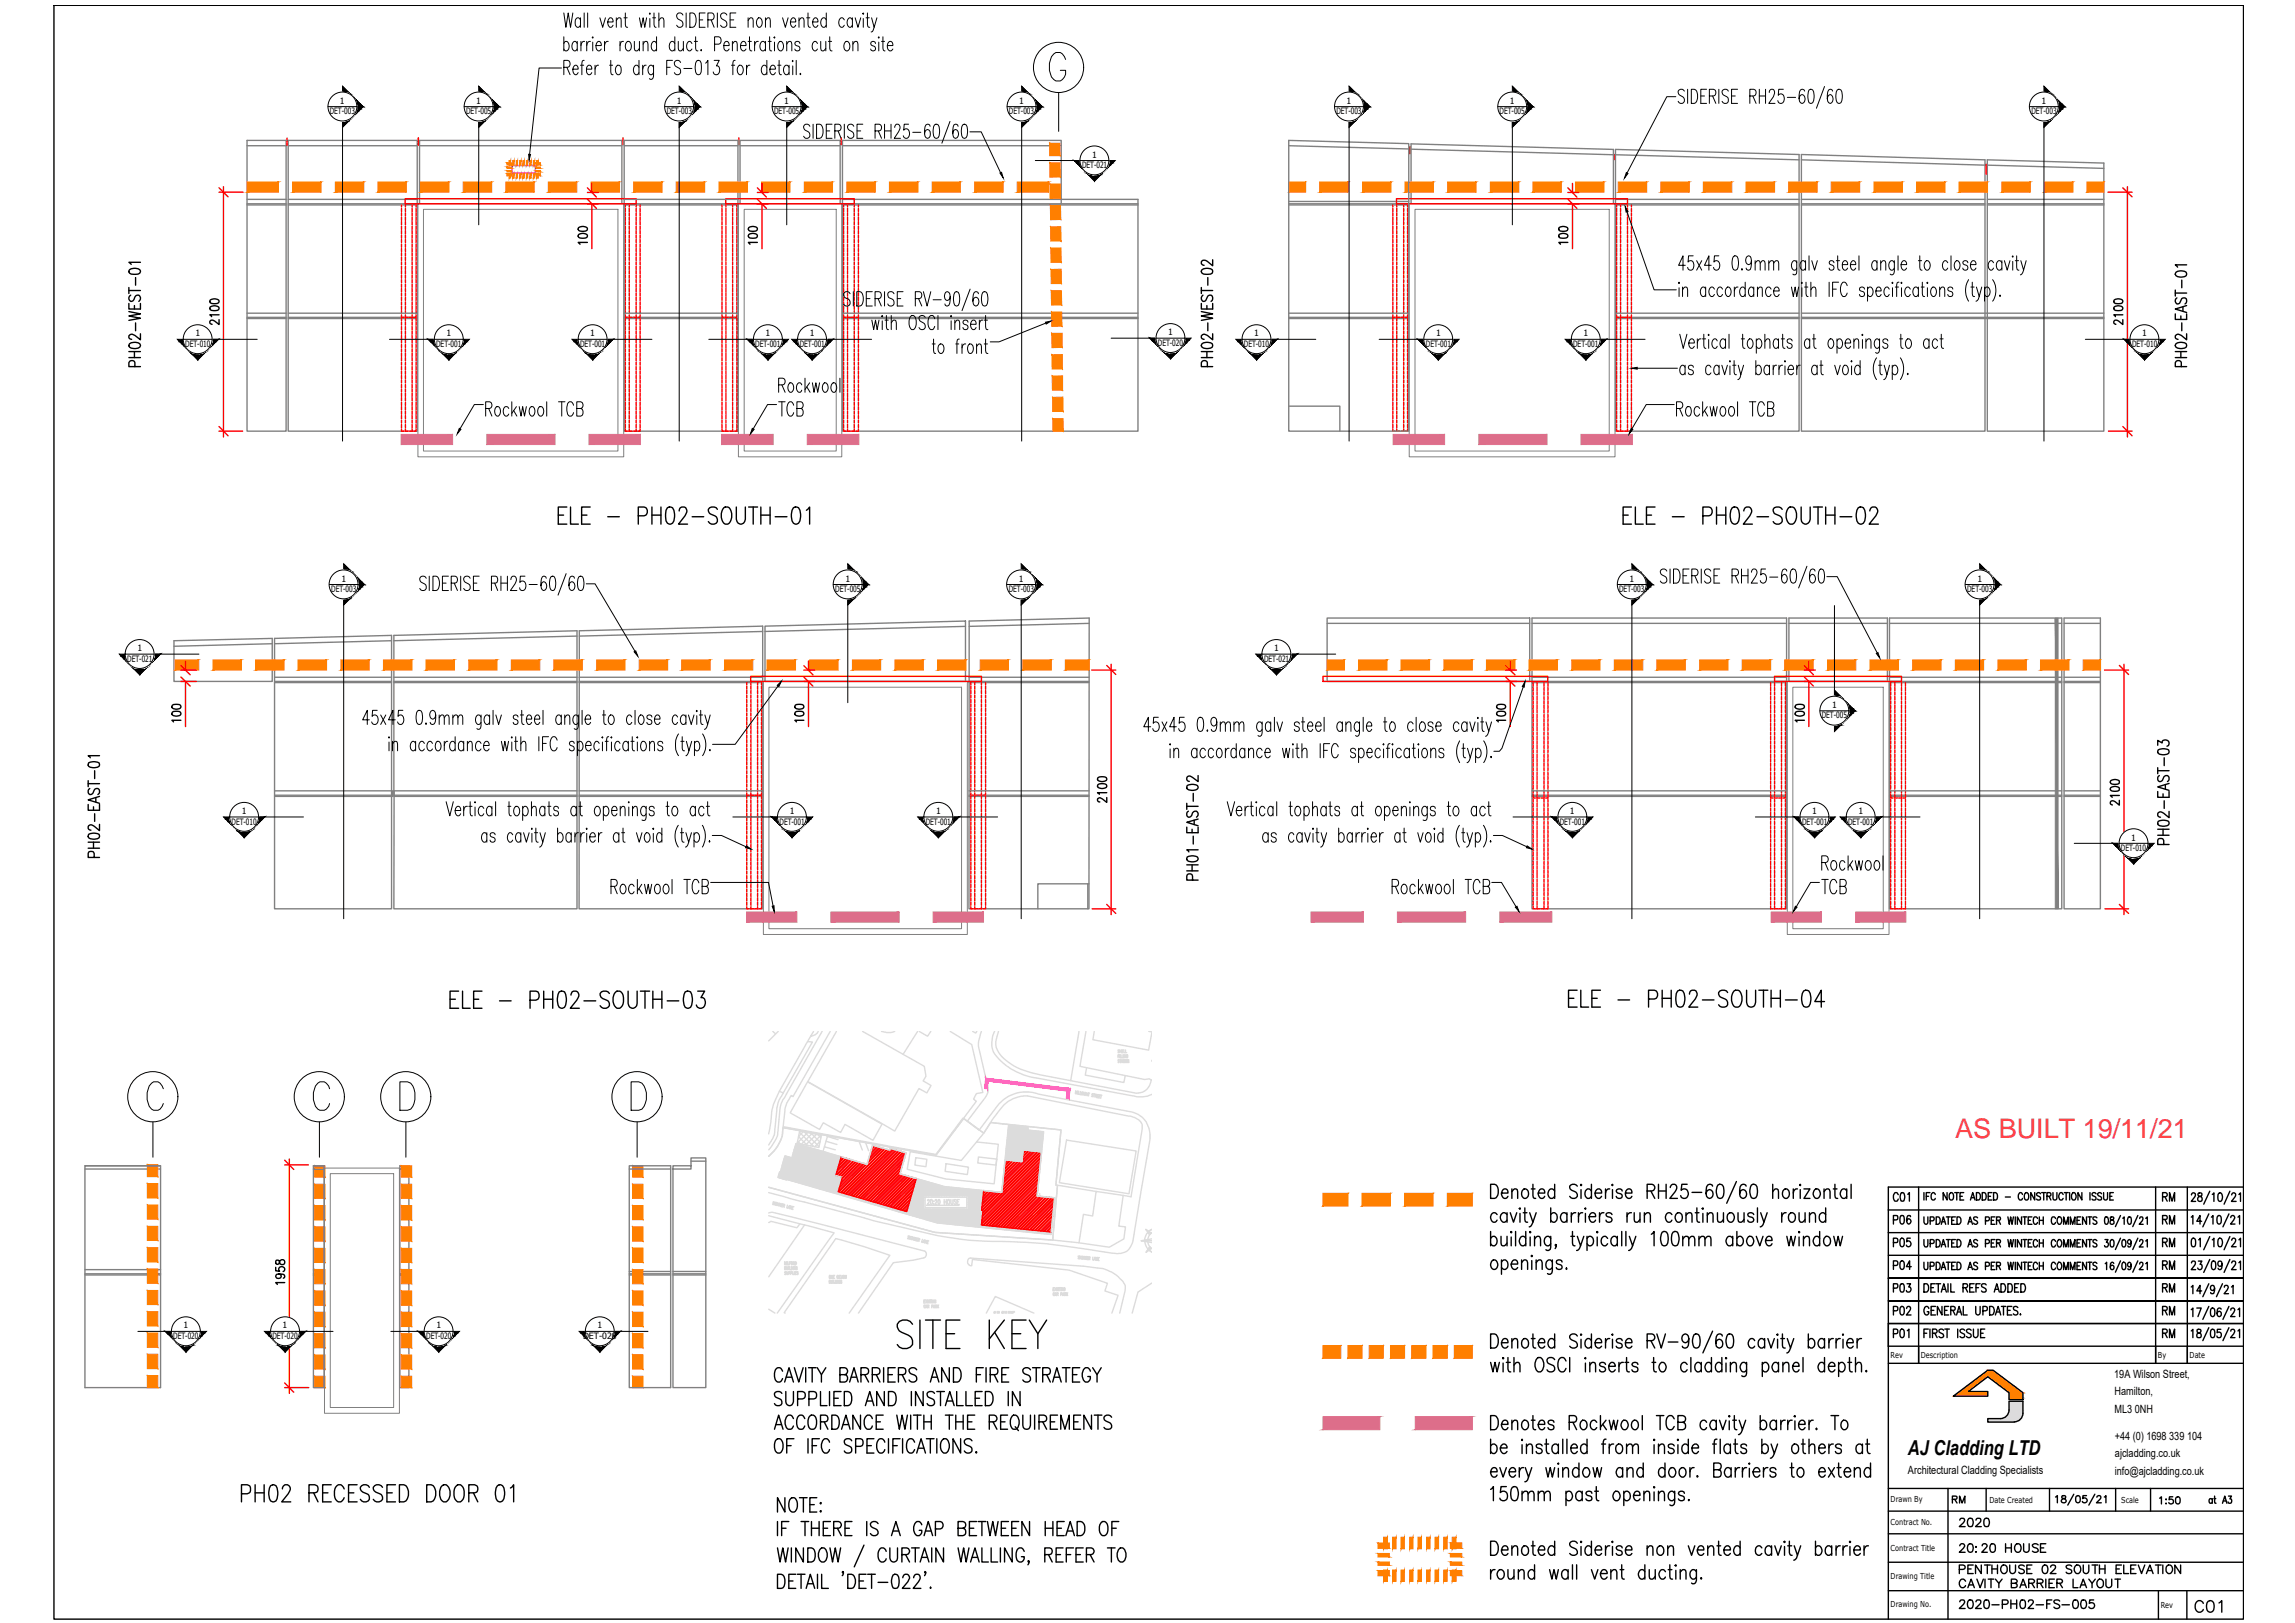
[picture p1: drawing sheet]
<svg xmlns="http://www.w3.org/2000/svg" width="420mm" height="297mm" viewBox="0 0 420 297" stroke-linecap="round" stroke-linejoin="round" font-family="sans-serif">
<defs><g id="words">
<text font-size="9.3" x="163.3" y="248">SITE KEY</text>
<g font-size="6.6">
<text x="81.5" y="185.9">ELE - PH02-SOUTH-03</text>
<text x="286.1" y="185.6">ELE - PH02-SOUTH-04</text>
<text x="43.4" y="276.2">PH02 RECESSED DOOR 01</text>
</g>
<g font-size="6.2">
<text x="101.2" y="97">ELE - PH02-SOUTH-01</text>
<text x="296.3" y="97">ELE - PH02-SOUTH-02</text>
</g>
<text font-size="5.3" x="401.1" y="296.3">C01</text>
<text font-size="4.9" fill="#ff2755" x="358" y="208.2">AS BUILT 19/11/21</text>
<g font-size="4.9">
<text x="395.1" y="221.2">RM</text>
<text x="345.7" y="225.4">P06</text>
<text x="395.1" y="225.4">RM</text>
<text x="345.7" y="237.8">P03</text>
<text x="395.1" y="237.8">RM</text>
<text x="345.7" y="242">P02</text>
<text x="395.1" y="242">RM</text>
</g>
<g font-size="4.4">
<text x="345.7" y="233.5">P04</text>
<text x="345.7" y="229.3">P05</text>
<text x="395.1" y="233.5">RM</text>
<text x="395.1" y="229.3">RM</text>
<text x="345.7" y="245.9">P01</text>
<text x="395.1" y="245.9">RM</text>
<text x="357.7" y="280.5">2020</text>
<text x="357.7" y="295.6">2020-PH02-FS-005</text>
</g>
<text font-size="4" x="356.7" y="276.2">RM</text>
<text font-size="3.8" x="349.3" y="266.2">AJ Cladding LTD</text>
<g font-size="2.1">
<text x="387.1" y="252.2">19A Wilson Street,</text>
<text x="387.1" y="255.4">Hamilton,</text>
<text x="387.1" y="258.5">ML3</text>
<text x="387.2" y="263.5">+44 (0) 1698</text>
<text x="390.8" y="258.5">0NH</text>
<text x="397.1" y="263.5">339</text>
<text x="400.4" y="263.5">104</text>
<text x="349.3" y="269.8">Architectural Cladding Specialists</text>
<text x="387.2" y="269.9">info@ajcladding.co.uk</text>
<text x="387.2" y="266.7">ajcladding.co.uk</text>
</g>
<g font-size="1.6">
<text x="60.4" y="21">DET-003</text>
<text x="62.2" y="19">1</text>
<text x="85.3" y="21">DET-005</text>
<text x="87.2" y="19">1</text>
<text x="122.1" y="21">DET-003</text>
<text x="123.9" y="19">1</text>
<text x="141.7" y="21">DET-005</text>
<text x="143.6" y="19">1</text>
<text x="184.7" y="21">DET-003</text>
<text x="186.6" y="19">1</text>
<text x="244.7" y="21">DET-003</text>
<text x="246.5" y="19">1</text>
<text x="274.5" y="21">DET-005</text>
<text x="276.4" y="19">1</text>
<text x="371.9" y="21">DET-003</text>
<text x="373.8" y="19">1</text>
<text x="200" y="28.8">1</text>
<text x="198.1" y="30.8">DET-021</text>
<text x="33.9" y="63.5">DET-010</text>
<text x="35.8" y="61.6">1</text>
<text x="79.9" y="63.5">DET-001</text>
<text x="81.7" y="61.6">1</text>
<text x="106.2" y="63.5">DET-001</text>
<text x="108" y="61.6">1</text>
<text x="138.3" y="63.5">DET-001</text>
<text x="140.1" y="61.6">1</text>
<text x="146.4" y="63.5">DET-001</text>
<text x="148.3" y="61.6">1</text>
<text x="212" y="63.3">DET-020</text>
<text x="213.8" y="61.4">1</text>
<text x="227.7" y="63.5">DET-010</text>
<text x="229.6" y="61.6">1</text>
<text x="261" y="63.5">DET-001</text>
<text x="262.9" y="61.6">1</text>
<text x="288" y="63.5">DET-001</text>
<text x="289.9" y="61.6">1</text>
<text x="390.3" y="63.5">DET-010</text>
<text x="392.2" y="61.6">1</text>
<text x="62.5" y="106.4">1</text>
<text x="154.8" y="106.4">1</text>
<text x="186.5" y="106.4">1</text>
<text x="298.3" y="106.4">1</text>
<text x="362" y="106.4">1</text>
<text x="60.6" y="108.4">DET-003</text>
<text x="152.9" y="108.4">DET-005</text>
<text x="184.7" y="108.4">DET-003</text>
<text x="296.4" y="108.4">DET-003</text>
<text x="360.1" y="108.4">DET-003</text>
<text x="25.2" y="119.2">1</text>
<text x="233.3" y="119.2">1</text>
<text x="23.3" y="121.1">DET-021</text>
<text x="231.4" y="121.1">DET-021</text>
<text x="333.5" y="131.5">DET-005</text>
<text x="335.4" y="129.6">1</text>
<text x="44.3" y="149">1</text>
<text x="144.6" y="149">1</text>
<text x="171.4" y="149">1</text>
<text x="287.4" y="149">1</text>
<text x="331.8" y="149">1</text>
<text x="340.2" y="149">1</text>
<text x="42.4" y="150.9">DET-010</text>
<text x="142.7" y="150.9">DET-001</text>
<text x="169.5" y="150.9">DET-001</text>
<text x="285.6" y="150.9">DET-001</text>
<text x="329.9" y="150.9">DET-001</text>
<text x="338.3" y="150.9">DET-001</text>
<text x="388.3" y="155.8">DET-010</text>
<text x="390.2" y="153.8">1</text>
<text x="31.7" y="245.1">DET-020</text>
<text x="33.6" y="243.1">1</text>
<text x="49.9" y="245.1">DET-020</text>
<text x="51.7" y="243.1">1</text>
<text x="78" y="245.1">DET-020</text>
<text x="79.9" y="243.1">1</text>
<text x="106.7" y="245.1">DET-020</text>
<text x="109.4" y="243.1">1</text>
</g>
<g font-size="1.5">
<text x="346.1" y="248.5">Rev</text>
<text x="351.7" y="248.5">Description</text>
<text x="395.1" y="248.5">By</text>
<text x="400.9" y="248.5">Date</text>
<text x="346.1" y="274.9">Drawn By</text>
<text x="364.2" y="275">Date Created</text>
<text x="388.3" y="275">Scale</text>
<text x="346.1" y="279.2">Contract No.</text>
<text x="346.1" y="283.9">Contract Title</text>
<text x="346.1" y="289">Drawing Title</text>
<text x="346.1" y="294.1">Drawing No.</text>
<text x="395.6" y="294.3">Rev</text>
</g>
</g></defs>
<!-- layer: SA-GENIUS PANELS -->
<g fill="none" stroke="#808080" stroke-width=".25">
<path d="M45.2 25.7h7.2v53.2h-7.2zM45.2 37.5h7.2M45.2 26.7h7.2M45.2 37.3h7.2M45.2 36.5h7.2M52.8 25.7h23.6v53.2h-23.6zM52.8 37.5h23.6M52.8 26.7h23.6M52.8 37.3h23.6M52.8 36.5h23.6M76.8 25.7h37v11.6h-37zM76.8 26.7h37"/>
<path d="M114.3 25.7h20.8v53.2h-20.8zM114.3 37.5h20.8M114.3 26.7h20.8M114.3 37.3h20.8M114.3 36.5h20.8M135.5 25.7h18.3v11.6h-18.3zM135.5 26.7h18.3M154.2 36.5h54.1v42.4h-54.1v-53.2h40.1v11.6M154.2 37.5h54.1M154.2 26.7h40.1M154.2 37.3h54.1M235.9 25.7l22 .6v52.6h-22z"/>
<path d="M235.9 37.5h22M235.9 37.3h22M235.9 26.7l22 .6M235.9 36.9h22M258.3 26.3l37.1 1v10h-37.1zM258.3 27.3l37.1 1M295.8 27.3l33.6 1v50.6h-33.6zM295.8 37.5h33.6M295.8 37.3h33.6M295.8 28.3l33.6 1M295.8 36.5h33.6M329.8 28.3l33.6 1v49.6h-33.6z"/>
<path d="M329.8 37.5h33.6M329.8 37.3h33.6M329.8 29.3l33.6 .9M329.8 36.5h33.6M363.8 29.3l21.4 .5v49.1h-21.4zM363.8 37.5h21.4M363.8 37.3h21.4M363.8 30.2l21.4 .6M363.8 36.5h21.4M45.2 58.3h7.2M45.2 58.1h7.2M45.2 57.3h7.2"/>
<path d="M52.8 58.3h23.6M52.8 58.1h23.6M52.8 57.3h23.6M114.3 58.3h20.8M114.3 58.1h20.8M114.3 57.3h20.8M154.2 58.3h54.1M154.2 58.1h54.1M154.2 57.3h54.1M235.9 58.3h22M235.9 58.1h22M235.9 57.3h22"/>
<path d="M295.8 58.3h33.6M295.8 58.1h33.6M295.8 57.3h33.6M329.8 58.3h55.4M329.8 58.1h55.4M329.8 57.3h55.4M235.9 74.3h9.4v4.6M31.8 117.3l18-.5v7.9h-18zM49.8 117.8l-18 .5M50.3 116.8l21.4-.5v50h-21.4zM71.7 117.3l-21.4 .5M105.6 116.4l-33.5 .9"/>
<path d="M106.1 115.4l33.5-.8v51.7h-33.6zM139.6 115.6l-33.5 .8M140.1 114.6l36.7-.9v11h-36.7zM176.8 114.6l-36.7 1M177.4 113.7l22-.6v53.2h-22zM199.4 114.1l-22 .5M243 113.1h37v11.6h-37zM243 114.1h37M280.5 113.1h46.6v53.2h-46.6zM280.5 114.1h46.6M327.5 113.1h18v11.6h-18zM327.5 114.1h18"/>
<path d="M345.9 113.1h31.6v53.2h-31.6zM345.9 114.1h31.6M377.9 113.1h6.6v53.2h-6.6zM377.9 114.1h6.6M50.3 124.7h21.4M50.3 124.9h21.4M50.3 124h21.4M72.1 124.7h33.5M72.1 124.9h33.5M72.1 124h33.5M106 124.7h33.6M106 124.9h33.6"/>
<path d="M106 124h33.6M177.4 124.7h22M177.4 124.9h22M177.4 124h22M280.5 124.7h46.6M280.5 124.9h46.6M280.5 124h46.6M345.9 124.7h31.6M345.9 124.9h31.6M345.9 124h31.6M377.9 124.7h6.6M377.9 124.9h6.6"/>
<path d="M377.9 124h6.6M50.3 144.7h21.6v1.1h-21.6M50.3 145.5h21.4M72.1 145.5h33.5M72.1 144.7h33.5M72.2 144.7l-.1 21.6h33.5v-50.9l-33.5 .9v29.5h33.5M106 145.5h33.6M106 145.8h33.6M106 144.7h33.6M177.4 145.5h22M177.4 145.8h22M177.4 144.7h22"/>
<path d="M280.5 145.5h46.6M280.5 145.8h46.6M280.5 144.7h46.6M345.9 145.5h31.6M345.9 145.8h31.6M345.9 144.7h31.6M377.9 145.5h6.6M377.9 145.8h6.6M377.9 144.7h6.6M199.2 161.8v4.5M199.4 161.8h-9.4v4.5M15.6 213.4h13.8v40.6h-13.8z"/>
<path d="M15.6 214h13.8M15.6 213.4h13.8M57.4 213.4h1.9v40.6h-1.9zM57.4 214h1.9M73.2 213.4h1.7v40.6h-1.7zM73.2 214h1.7M73.2 213.4h1.7M115.2 213.4h7.6v40.6h-7.6zM115.2 214h7.6M126.5 213.4h-3.3v40.6h6v-42.1h-2.7v2.1h-3.3M126.5 212.5h2.7M15.6 233.3h13.8"/>
<path d="M15.6 233.1h13.8M15.6 232.4h13.8M57.4 233.3h1.9M57.4 233.1h1.9M57.4 232.4h1.9M73.2 233.3h1.7M73.2 233.1h1.7M73.2 232.4h1.7M115.2 233.3h7.6M115.2 233.1h7.6M115.2 232.7h7.6M123.2 233.3h6"/>
<path d="M123.2 233.1h6M123.2 232.7h6"/>
</g>
<!-- layer: SA-CTR -->
<g fill="none" stroke="#f00" stroke-width=".25">
<path d="M52.5 25.3v.4M52.5 25.9v.1M52.5 26.1v.5M76.6 25.2v.8M76.6 26.1v.5M114.1 25.2v.5M114.1 25.8v.2M114.1 26.1v.4M135.3 25.2v.5M135.3 25.8v.2M135.3 26.1v.4M154 25.2v.5"/>
<path d="M154 25.8v.2M154 26.1v.4M258.1 26.8v.5M258.1 27.4v.2M258.1 27.7v.5M295.5 28.3v.9M363.6 30.1v.7M363.6 30.9v.2M363.6 31.2v.7"/>
</g>
<!-- layer: Cavity closure galv -->
<g fill="none" stroke="#f00" stroke-width=".25">
<path d="M73.5 37.5v.4M73.5 38.1v.6M73.5 38.9v.6M73.5 39.8v.5M74.2 36.4h42.3v.9h-42.3zM74.2 37.5v.4M74.2 38.1v.6M74.2 38.9v.6M74.2 39.8v.5M75.5 37.5v.4M75.5 38.1v.6M75.5 38.9v.6"/>
<path d="M75.5 39.8v.5M76.2 37.5v.4M76.2 38.1v.6M76.2 38.9v.6M76.2 39.8v.5M114.5 37.5v.4M114.5 38.1v.6M114.5 38.9v.6M114.5 39.8v.5M115.2 37.5v.4M115.2 38.1v.6M115.2 38.9v.6"/>
<path d="M115.2 39.8v.5M116.5 37.5v.4M116.5 38.1v.6M116.5 38.9v.6M116.5 39.8v.5M117.2 37.5v.4M117.2 38.1v.6M117.2 38.9v.6M117.2 39.8v.5M132.2 37.5v.4M132.2 38.1v.6M132.2 38.9v.6"/>
<path d="M132.2 39.8v.5M132.9 36.4h23.5v.9h-23.5zM132.9 37.5v.4M132.9 38.1v.6M132.9 38.9v.6M132.9 39.8v.5M134.1 37.5v.4M134.1 38.1v.6M134.1 38.9v.6M134.1 39.8v.5M134.9 37.5v.4M134.9 38.1v.6"/>
<path d="M134.9 38.9v.6M134.9 39.8v.5M154.4 37.5v.4M154.4 38.1v.6M154.4 38.9v.6M154.4 39.8v.5M155.2 37.5v.4M155.2 38.1v.6M155.2 38.9v.6M155.2 39.8v.5M156.4 37.5v.4M156.4 38.1v.6"/>
<path d="M156.4 38.9v.6M156.4 39.8v.5M157.2 37.5v.4M157.2 38.1v.6M157.2 38.9v.6M157.2 39.8v.5M255 37.5v.4M255 38.1v.6M255 38.9v.6M255 39.8v.5M255.7 36.4h42.3v.9h-42.3zM255.7 37.5v.4"/>
<path d="M255.7 38.1v.6M255.7 38.9v.6M255.7 39.8v.5M257 37.5v.4M257 38.1v.6M257 38.9v.6M257 39.8v.5M257.7 37.5v.4M257.7 38.1v.6M257.7 38.9v.6M257.7 39.8v.5M296 37.5v.4"/>
<path d="M296 38.1v.6M296 38.9v.6M296 39.8v.5M296.7 37.5v.4M296.7 38.1v.6M296.7 38.9v.6M296.7 39.8v.5M298 37.5v.4M298 38.1v.6M298 38.9v.6M298 39.8v.5M298.7 37.5v.4"/>
<path d="M298.7 38.1v.6M298.7 38.9v.6M298.7 39.8v.5M73.5 57.7v.4h.4M73.5 40.6v.5M73.5 41.4v.6M73.5 42.2v.6M73.5 43v.6M73.5 43.8v.6M73.5 44.7v.6M73.5 45.5v.6M73.5 46.3v.6"/>
<path d="M73.5 47.1v.6M73.5 47.9v.6M73.5 48.7v.6M73.5 49.5v.6M73.5 50.3v.6M73.5 51.2v.5M73.5 52v.6M73.5 52.8v.6M73.5 53.6v.6M73.5 54.4v.6M73.5 55.2v.6M73.5 56v.6"/>
<path d="M73.5 56.9v.5M73.5 58.3v.4M73.5 58.9v.6M73.5 59.8v.6M74.1 58.1h.6M74.2 40.6v.5M74.2 41.4v.6M74.2 42.2v.6M74.2 43v.6M74.2 43.8v.6M74.2 44.7v.6M74.2 45.5v.6"/>
<path d="M74.2 46.3v.6M74.2 47.1v.6M74.2 47.9v.6M74.2 48.7v.6M74.2 49.5v.6M74.2 50.3v.6M74.2 51.2v.5M74.2 52v.6M74.2 52.8v.6M74.2 53.6v.6M74.2 54.4v.6M74.2 55.2v.6"/>
<path d="M74.2 56v.6M74.2 56.9v.5M74.2 57.7v.4M74.2 58.3v.4M74.2 58.9v.6M74.2 59.8v.6M74.9 58.1h.6M75.5 40.6v.5M75.5 41.4v.6M75.5 42.2v.6M75.5 43v.6M75.5 43.8v.6"/>
<path d="M75.5 44.7v.6M75.5 45.5v.6M75.5 46.3v.6M75.5 47.1v.6M75.5 47.9v.6M75.5 48.7v.6M75.5 49.5v.6M75.5 50.3v.6M75.5 51.2v.5M75.5 52v.6M75.5 52.8v.6M75.5 53.6v.6"/>
<path d="M75.5 54.4v.6M75.5 55.2v.6M75.5 56v.6M75.5 56.9v.5M75.5 57.7v.4M75.5 58.3v.4M75.5 58.9v.6M75.5 59.8v.6M76.2 57.7v.4h-.5M76.2 40.6v.5M76.2 41.4v.6M76.2 42.2v.6"/>
<path d="M76.2 43v.6M76.2 43.8v.6M76.2 44.7v.6M76.2 45.5v.6M76.2 46.3v.6M76.2 47.1v.6M76.2 47.9v.6M76.2 48.7v.6M76.2 49.5v.6M76.2 50.3v.6M76.2 51.2v.5M76.2 52v.6"/>
<path d="M76.2 52.8v.6M76.2 53.6v.6M76.2 54.4v.6M76.2 55.2v.6M76.2 56v.6M76.2 56.9v.5M76.2 58.3v.4M76.2 58.9v.6M76.2 59.8v.6M114.5 57.7v.4h.4M114.5 40.6v.5M114.5 41.4v.6"/>
<path d="M114.5 42.2v.6M114.5 43v.6M114.5 43.8v.6M114.5 44.7v.6M114.5 45.5v.6M114.5 46.3v.6M114.5 47.1v.6M114.5 47.9v.6M114.5 48.7v.6M114.5 49.5v.6M114.5 50.3v.6M114.5 51.2v.5"/>
<path d="M114.5 52v.6M114.5 52.8v.6M114.5 53.6v.6M114.5 54.4v.6M114.5 55.2v.6M114.5 56v.6M114.5 56.9v.5M114.5 58.3v.4M114.5 58.9v.6M114.5 59.8v.6M115.1 58.1h.6M115.2 40.6v.5"/>
<path d="M115.2 41.4v.6M115.2 42.2v.6M115.2 43v.6M115.2 43.8v.6M115.2 44.7v.6M115.2 45.5v.6M115.2 46.3v.6M115.2 47.1v.6M115.2 47.9v.6M115.2 48.7v.6M115.2 49.5v.6M115.2 50.3v.6"/>
<path d="M115.2 51.2v.5M115.2 52v.6M115.2 52.8v.6M115.2 53.6v.6M115.2 54.4v.6M115.2 55.2v.6M115.2 56v.6M115.2 56.9v.5M115.2 57.7v.4M115.2 58.3v.4M115.2 58.9v.6M115.2 59.8v.6"/>
<path d="M116 58.1h.5M116.5 40.6v.5M116.5 41.4v.6M116.5 42.2v.6M116.5 43v.6M116.5 43.8v.6M116.5 44.7v.6M116.5 45.5v.6M116.5 46.3v.6M116.5 47.1v.6M116.5 47.9v.6M116.5 48.7v.6"/>
<path d="M116.5 49.5v.6M116.5 50.3v.6M116.5 51.2v.5M116.5 52v.6M116.5 52.8v.6M116.5 53.6v.6M116.5 54.4v.6M116.5 55.2v.6M116.5 56v.6M116.5 56.9v.5M116.5 57.7v.4M116.5 58.3v.4"/>
<path d="M116.5 58.9v.6M116.5 59.8v.6M117.2 57.7v.4h-.4M117.2 40.6v.5M117.2 41.4v.6M117.2 42.2v.6M117.2 43v.6M117.2 43.8v.6M117.2 44.7v.6M117.2 45.5v.6M117.2 46.3v.6M117.2 47.1v.6"/>
<path d="M117.2 47.9v.6M117.2 48.7v.6M117.2 49.5v.6M117.2 50.3v.6M117.2 51.2v.5M117.2 52v.6M117.2 52.8v.6M117.2 53.6v.6M117.2 54.4v.6M117.2 55.2v.6M117.2 56v.6M117.2 56.9v.5"/>
<path d="M117.2 58.3v.4M117.2 58.9v.6M117.2 59.8v.6M132.2 57.7v.4h.4M132.2 40.6v.5M132.2 41.4v.6M132.2 42.2v.6M132.2 43v.6M132.2 43.8v.6M132.2 44.7v.6M132.2 45.5v.6M132.2 46.3v.6"/>
<path d="M132.2 47.1v.6M132.2 47.9v.6M132.2 48.7v.6M132.2 49.5v.6M132.2 50.3v.6M132.2 51.2v.5M132.2 52v.6M132.2 52.8v.6M132.2 53.6v.6M132.2 54.4v.6M132.2 55.2v.6M132.2 56v.6"/>
<path d="M132.2 56.9v.5M132.2 58.3v.4M132.2 58.9v.6M132.2 59.8v.6M132.8 58.1h.6M132.9 40.6v.5M132.9 41.4v.6M132.9 42.2v.6M132.9 43v.6M132.9 43.8v.6M132.9 44.7v.6M132.9 45.5v.6"/>
<path d="M132.9 46.3v.6M132.9 47.1v.6M132.9 47.9v.6M132.9 48.7v.6M132.9 49.5v.6M132.9 50.3v.6M132.9 51.2v.5M132.9 52v.6M132.9 52.8v.6M132.9 53.6v.6M132.9 54.4v.6M132.9 55.2v.6"/>
<path d="M132.9 56v.6M132.9 56.9v.5M132.9 57.7v.4M132.9 58.3v.4M132.9 58.9v.6M132.9 59.8v.6M133.6 58.1h.6M134.1 40.6v.5M134.1 41.4v.6M134.1 42.2v.6M134.1 43v.6M134.1 43.8v.6"/>
<path d="M134.1 44.7v.6M134.1 45.5v.6M134.1 46.3v.6M134.1 47.1v.6M134.1 47.9v.6M134.1 48.7v.6M134.1 49.5v.6M134.1 50.3v.6M134.1 51.2v.5M134.1 52v.6M134.1 52.8v.6M134.1 53.6v.6"/>
<path d="M134.1 54.4v.6M134.1 55.2v.6M134.1 56v.6M134.1 56.9v.5M134.1 57.7v.4M134.1 58.3v.4M134.1 58.9v.6M134.1 59.8v.6M134.9 57.7v.4h-.4M134.9 40.6v.5M134.9 41.4v.6M134.9 42.2v.6"/>
<path d="M134.9 43v.6M134.9 43.8v.6M134.9 44.7v.6M134.9 45.5v.6M134.9 46.3v.6M134.9 47.1v.6M134.9 47.9v.6M134.9 48.7v.6M134.9 49.5v.6M134.9 50.3v.6M134.9 51.2v.5M134.9 52v.6"/>
<path d="M134.9 52.8v.6M134.9 53.6v.6M134.9 54.4v.6M134.9 55.2v.6M134.9 56v.6M134.9 56.9v.5M134.9 58.3v.4M134.9 58.9v.6M134.9 59.8v.6M154.4 57.7v.4h.5M154.4 40.6v.5M154.4 41.4v.6"/>
<path d="M154.4 42.2v.6M154.4 43v.6M154.4 43.8v.6M154.4 44.7v.6M154.4 45.5v.6M154.4 46.3v.6M154.4 47.1v.6M154.4 47.9v.6M154.4 48.7v.6M154.4 49.5v.6M154.4 50.3v.6M154.4 51.2v.5"/>
<path d="M154.4 52v.6M154.4 52.8v.6M154.4 53.6v.6M154.4 54.4v.6M154.4 55.2v.6M154.4 56v.6M154.4 56.9v.5M154.4 58.3v.4M154.4 58.9v.6M154.4 59.8v.6M155.1 58.1h.6M155.2 40.6v.5"/>
<path d="M155.2 41.4v.6M155.2 42.2v.6M155.2 43v.6M155.2 43.8v.6M155.2 44.7v.6M155.2 45.5v.6M155.2 46.3v.6M155.2 47.1v.6M155.2 47.9v.6M155.2 48.7v.6M155.2 49.5v.6M155.2 50.3v.6"/>
<path d="M155.2 51.2v.5M155.2 52v.6M155.2 52.8v.6M155.2 53.6v.6M155.2 54.4v.6M155.2 55.2v.6M155.2 56v.6M155.2 56.9v.5M155.2 57.7v.4M155.2 58.3v.4M155.2 58.9v.6M155.2 59.8v.6"/>
<path d="M155.9 58.1h.6M156.4 40.6v.5M156.4 41.4v.6M156.4 42.2v.6M156.4 43v.6M156.4 43.8v.6M156.4 44.7v.6M156.4 45.5v.6M156.4 46.3v.6M156.4 47.1v.6M156.4 47.9v.6M156.4 48.7v.6"/>
<path d="M156.4 49.5v.6M156.4 50.3v.6M156.4 51.2v.5M156.4 52v.6M156.4 52.8v.6M156.4 53.6v.6M156.4 54.4v.6M156.4 55.2v.6M156.4 56v.6M156.4 56.9v.5M156.4 57.7v.4M156.4 58.3v.4"/>
<path d="M156.4 58.9v.6M156.4 59.8v.6M157.2 57.7v.4h-.5M157.2 40.6v.5M157.2 41.4v.6M157.2 42.2v.6M157.2 43v.6M157.2 43.8v.6M157.2 44.7v.6M157.2 45.5v.6M157.2 46.3v.6M157.2 47.1v.6"/>
<path d="M157.2 47.9v.6M157.2 48.7v.6M157.2 49.5v.6M157.2 50.3v.6M157.2 51.2v.5M157.2 52v.6M157.2 52.8v.6M157.2 53.6v.6M157.2 54.4v.6M157.2 55.2v.6M157.2 56v.6M157.2 56.9v.5"/>
<path d="M157.2 58.3v.4M157.2 58.9v.6M157.2 59.8v.6M255 57.7v.4h.4M255 40.6v.5M255 41.4v.6M255 42.2v.6M255 43v.6M255 43.8v.6M255 44.7v.6M255 45.5v.6M255 46.3v.6"/>
<path d="M255 47.1v.6M255 47.9v.6M255 48.7v.6M255 49.5v.6M255 50.3v.6M255 51.2v.5M255 52v.6M255 52.8v.6M255 53.6v.6M255 54.4v.6M255 55.2v.6M255 56v.6"/>
<path d="M255 56.9v.5M255 58.3v.4M255 58.9v.6M255 59.8v.6M255.6 58.1h.6M255.7 40.6v.5M255.7 41.4v.6M255.7 42.2v.6M255.7 43v.6M255.7 43.8v.6M255.7 44.7v.6M255.7 45.5v.6"/>
<path d="M255.7 46.3v.6M255.7 47.1v.6M255.7 47.9v.6M255.7 48.7v.6M255.7 49.5v.6M255.7 50.3v.6M255.7 51.2v.5M255.7 52v.6M255.7 52.8v.6M255.7 53.6v.6M255.7 54.4v.6M255.7 55.2v.6"/>
<path d="M255.7 56v.6M255.7 56.9v.5M255.7 57.7v.4M255.7 58.3v.4M255.7 58.9v.6M255.7 59.8v.6M256.5 58.1h.5M257 40.6v.5M257 41.4v.6M257 42.2v.6M257 43v.6M257 43.8v.6"/>
<path d="M257 44.7v.6M257 45.5v.6M257 46.3v.6M257 47.1v.6M257 47.9v.6M257 48.7v.6M257 49.5v.6M257 50.3v.6M257 51.2v.5M257 52v.6M257 52.8v.6M257 53.6v.6"/>
<path d="M257 54.4v.6M257 55.2v.6M257 56v.6M257 56.9v.5M257 57.7v.4M257 58.3v.4M257 58.9v.6M257 59.8v.6M257.7 57.7v.4h-.4M257.7 40.6v.5M257.7 41.4v.6M257.7 42.2v.6"/>
<path d="M257.7 43v.6M257.7 43.8v.6M257.7 44.7v.6M257.7 45.5v.6M257.7 46.3v.6M257.7 47.1v.6M257.7 47.9v.6M257.7 48.7v.6M257.7 49.5v.6M257.7 50.3v.6M257.7 51.2v.5M257.7 52v.6"/>
<path d="M257.7 52.8v.6M257.7 53.6v.6M257.7 54.4v.6M257.7 55.2v.6M257.7 56v.6M257.7 56.9v.5M257.7 58.3v.4M257.7 58.9v.6M257.7 59.8v.6M296 57.7v.4h.4M296 40.6v.5M296 41.4v.6"/>
<path d="M296 42.2v.6M296 43v.6M296 43.8v.6M296 44.7v.6M296 45.5v.6M296 46.3v.6M296 47.1v.6M296 47.9v.6M296 48.7v.6M296 49.5v.6M296 50.3v.6M296 51.2v.5"/>
<path d="M296 52v.6M296 52.8v.6M296 53.6v.6M296 54.4v.6M296 55.2v.6M296 56v.6M296 56.9v.5M296 58.3v.4M296 58.9v.6M296 59.8v.6M296.6 58.1h.6M296.7 40.6v.5"/>
<path d="M296.7 41.4v.6M296.7 42.2v.6M296.7 43v.6M296.7 43.8v.6M296.7 44.7v.6M296.7 45.5v.6M296.7 46.3v.6M296.7 47.1v.6M296.7 47.9v.6M296.7 48.7v.6M296.7 49.5v.6M296.7 50.3v.6"/>
<path d="M296.7 51.2v.5M296.7 52v.6M296.7 52.8v.6M296.7 53.6v.6M296.7 54.4v.6M296.7 55.2v.6M296.7 56v.6M296.7 56.9v.5M296.7 57.7v.4M296.7 58.3v.4M296.7 58.9v.6M296.7 59.8v.6"/>
<path d="M297.4 58.1h.6M298 40.6v.5M298 41.4v.6M298 42.2v.6M298 43v.6M298 43.8v.6M298 44.7v.6M298 45.5v.6M298 46.3v.6M298 47.1v.6M298 47.9v.6M298 48.7v.6"/>
<path d="M298 49.5v.6M298 50.3v.6M298 51.2v.5M298 52v.6M298 52.8v.6M298 53.6v.6M298 54.4v.6M298 55.2v.6M298 56v.6M298 56.9v.5M298 57.7v.4M298 58.3v.4"/>
<path d="M298 58.9v.6M298 59.8v.6M298.7 57.7v.4h-.4M298.7 40.6v.5M298.7 41.4v.6M298.7 42.2v.6M298.7 43v.6M298.7 43.8v.6M298.7 44.7v.6M298.7 45.5v.6M298.7 46.3v.6M298.7 47.1v.6"/>
<path d="M298.7 47.9v.6M298.7 48.7v.6M298.7 49.5v.6M298.7 50.3v.6M298.7 51.2v.5M298.7 52v.6M298.7 52.8v.6M298.7 53.6v.6M298.7 54.4v.6M298.7 55.2v.6M298.7 56v.6M298.7 56.9v.5"/>
<path d="M298.7 58.3v.4M298.7 58.9v.6M298.7 59.8v.6M73.5 78.5v.4h.4M73.5 60.6v.6M73.5 61.4v.6M73.5 62.2v.6M73.5 63v.6M73.5 63.8v.6M73.5 64.6v.6M73.5 65.4v.6M73.5 66.3v.5"/>
<path d="M73.5 67.1v.6M73.5 67.9v.6M73.5 68.7v.6M73.5 69.5v.6M73.5 70.4v.6M73.5 71.2v.6M73.5 72v.6M73.5 72.8v.6M73.5 73.6v.6M73.5 74.4v.6M73.5 75.2v.6M73.5 76v.6"/>
<path d="M73.5 76.9v.5M73.5 77.7v.6M74.1 78.9h.6M74.2 60.6v.6M74.2 61.4v.6M74.2 62.2v.6M74.2 63v.6M74.2 63.8v.6M74.2 64.6v.6M74.2 65.4v.6M74.2 66.3v.5M74.2 67.1v.6"/>
<path d="M74.2 67.9v.6M74.2 68.7v.6M74.2 69.5v.6M74.2 70.4v.6M74.2 71.2v.6M74.2 72v.6M74.2 72.8v.6M74.2 73.6v.6M74.2 74.4v.6M74.2 75.2v.6M74.2 76v.6M74.2 76.9v.5"/>
<path d="M74.2 77.7v.6M74.2 78.5v.4M74.9 78.9h.6M75.5 60.6v.6M75.5 61.4v.6M75.5 62.2v.6M75.5 63v.6M75.5 63.8v.6M75.5 64.6v.6M75.5 65.4v.6M75.5 66.3v.5M75.5 67.1v.6"/>
<path d="M75.5 67.9v.6M75.5 68.7v.6M75.5 69.5v.6M75.5 70.4v.6M75.5 71.2v.6M75.5 72v.6M75.5 72.8v.6M75.5 73.6v.6M75.5 74.4v.6M75.5 75.2v.6M75.5 76v.6M75.5 76.9v.5"/>
<path d="M75.5 77.7v.6M75.5 78.5v.4M76.2 78.5v.4h-.5M76.2 60.6v.6M76.2 61.4v.6M76.2 62.2v.6M76.2 63v.6M76.2 63.8v.6M76.2 64.6v.6M76.2 65.4v.6M76.2 66.3v.5M76.2 67.1v.6"/>
<path d="M76.2 67.9v.6M76.2 68.7v.6M76.2 69.5v.6M76.2 70.4v.6M76.2 71.2v.6M76.2 72v.6M76.2 72.8v.6M76.2 73.6v.6M76.2 74.4v.6M76.2 75.2v.6M76.2 76v.6M76.2 76.9v.5"/>
<path d="M76.2 77.7v.6M114.5 60.6v.6M114.5 61.4v.6M114.5 62.2v.6M114.5 63v.6M114.5 63.8v.6M114.5 64.6v.6M114.5 65.4v.6M114.5 66.3v.5M114.5 67.1v.6M114.5 67.9v.6M114.5 68.7v.6"/>
<path d="M114.5 69.5v.6M114.5 70.4v.6M114.5 71.2v.6M114.5 72v.6M114.5 72.8v.6M114.5 73.6v.6M114.5 74.4v.6M114.5 75.2v.6M114.5 76v.6M114.5 76.9v.5M114.5 77.7v.6M114.5 78.5v.4h.4"/>
<path d="M115.1 78.9h.6M115.2 60.6v.6M115.2 61.4v.6M115.2 62.2v.6M115.2 63v.6M115.2 63.8v.6M115.2 64.6v.6M115.2 65.4v.6M115.2 66.3v.5M115.2 67.1v.6M115.2 67.9v.6M115.2 68.7v.6"/>
<path d="M115.2 69.5v.6M115.2 70.4v.6M115.2 71.2v.6M115.2 72v.6M115.2 72.8v.6M115.2 73.6v.6M115.2 74.4v.6M115.2 75.2v.6M115.2 76v.6M115.2 76.9v.5M115.2 77.7v.6M115.2 78.5v.4"/>
<path d="M116 78.9h.5M116.5 60.6v.6M116.5 61.4v.6M116.5 62.2v.6M116.5 63v.6M116.5 63.8v.6M116.5 64.6v.6M116.5 65.4v.6M116.5 66.3v.5M116.5 67.1v.6M116.5 67.9v.6M116.5 68.7v.6"/>
<path d="M116.5 69.5v.6M116.5 70.4v.6M116.5 71.2v.6M116.5 72v.6M116.5 72.8v.6M116.5 73.6v.6M116.5 74.4v.6M116.5 75.2v.6M116.5 76v.6M116.5 76.9v.5M116.5 77.7v.6M116.5 78.5v.4"/>
<path d="M117.2 78.5v.4h-.4M117.2 60.6v.6M117.2 61.4v.6M117.2 62.2v.6M117.2 63v.6M117.2 63.8v.6M117.2 64.6v.6M117.2 65.4v.6M117.2 66.3v.5M117.2 67.1v.6M117.2 67.9v.6M117.2 68.7v.6"/>
<path d="M117.2 69.5v.6M117.2 70.4v.6M117.2 71.2v.6M117.2 72v.6M117.2 72.8v.6M117.2 73.6v.6M117.2 74.4v.6M117.2 75.2v.6M117.2 76v.6M117.2 76.9v.5M117.2 77.7v.6M132.2 78.5v.4h.4"/>
<path d="M132.2 60.6v.6M132.2 61.4v.6M132.2 62.2v.6M132.2 63v.6M132.2 63.8v.6M132.2 64.6v.6M132.2 65.4v.6M132.2 66.3v.5M132.2 67.1v.6M132.2 67.9v.6M132.2 68.7v.6M132.2 69.5v.6"/>
<path d="M132.2 70.4v.6M132.2 71.2v.6M132.2 72v.6M132.2 72.8v.6M132.2 73.6v.6M132.2 74.4v.6M132.2 75.2v.6M132.2 76v.6M132.2 76.9v.5M132.2 77.7v.6M132.8 78.9h.6M132.9 60.6v.6"/>
<path d="M132.9 61.4v.6M132.9 62.2v.6M132.9 63v.6M132.9 63.8v.6M132.9 64.6v.6M132.9 65.4v.6M132.9 66.3v.5M132.9 67.1v.6M132.9 67.9v.6M132.9 68.7v.6M132.9 69.5v.6M132.9 70.4v.6"/>
<path d="M132.9 71.2v.6M132.9 72v.6M132.9 72.8v.6M132.9 73.6v.6M132.9 74.4v.6M132.9 75.2v.6M132.9 76v.6M132.9 76.9v.5M132.9 77.7v.6M132.9 78.5v.4M133.6 78.9h.6M134.1 60.6v.6"/>
<path d="M134.1 61.4v.6M134.1 62.2v.6M134.1 63v.6M134.1 63.8v.6M134.1 64.6v.6M134.1 65.4v.6M134.1 66.3v.5M134.1 67.1v.6M134.1 67.9v.6M134.1 68.7v.6M134.1 69.5v.6M134.1 70.4v.6"/>
<path d="M134.1 71.2v.6M134.1 72v.6M134.1 72.8v.6M134.1 73.6v.6M134.1 74.4v.6M134.1 75.2v.6M134.1 76v.6M134.1 76.9v.5M134.1 77.7v.6M134.1 78.5v.4M134.9 60.6v.6M134.9 61.4v.6"/>
<path d="M134.9 62.2v.6M134.9 63v.6M134.9 63.8v.6M134.9 64.6v.6M134.9 65.4v.6M134.9 66.3v.5M134.9 67.1v.6M134.9 67.9v.6M134.9 68.7v.6M134.9 69.5v.6M134.9 70.4v.6M134.9 71.2v.6"/>
<path d="M134.9 72v.6M134.9 72.8v.6M134.9 73.6v.6M134.9 74.4v.6M134.9 75.2v.6M134.9 76v.6M134.9 76.9v.5M134.9 77.7v.6M134.9 78.5v.4h-.4M154.4 78.5v.4h.5M154.4 60.6v.6M154.4 61.4v.6"/>
<path d="M154.4 62.2v.6M154.4 63v.6M154.4 63.8v.6M154.4 64.6v.6M154.4 65.4v.6M154.4 66.3v.5M154.4 67.1v.6M154.4 67.9v.6M154.4 68.7v.6M154.4 69.5v.6M154.4 70.4v.6M154.4 71.2v.6"/>
<path d="M154.4 72v.6M154.4 72.8v.6M154.4 73.6v.6M154.4 74.4v.6M154.4 75.2v.6M154.4 76v.6M154.4 76.9v.5M154.4 77.7v.6M155.1 78.9h.6M155.2 60.6v.6M155.2 61.4v.6M155.2 62.2v.6"/>
<path d="M155.2 63v.6M155.2 63.8v.6M155.2 64.6v.6M155.2 65.4v.6M155.2 66.3v.5M155.2 67.1v.6M155.2 67.9v.6M155.2 68.7v.6M155.2 69.5v.6M155.2 70.4v.6M155.2 71.2v.6M155.2 72v.6"/>
<path d="M155.2 72.8v.6M155.2 73.6v.6M155.2 74.4v.6M155.2 75.2v.6M155.2 76v.6M155.2 76.9v.5M155.2 77.7v.6M155.2 78.5v.4M155.9 78.9h.6M156.4 60.6v.6M156.4 61.4v.6M156.4 62.2v.6"/>
<path d="M156.4 63v.6M156.4 63.8v.6M156.4 64.6v.6M156.4 65.4v.6M156.4 66.3v.5M156.4 67.1v.6M156.4 67.9v.6M156.4 68.7v.6M156.4 69.5v.6M156.4 70.4v.6M156.4 71.2v.6M156.4 72v.6"/>
<path d="M156.4 72.8v.6M156.4 73.6v.6M156.4 74.4v.6M156.4 75.2v.6M156.4 76v.6M156.4 76.9v.5M156.4 77.7v.6M156.4 78.5v.4M157.2 78.5v.4h-.5M157.2 60.6v.6M157.2 61.4v.6M157.2 62.2v.6"/>
<path d="M157.2 63v.6M157.2 63.8v.6M157.2 64.6v.6M157.2 65.4v.6M157.2 66.3v.5M157.2 67.1v.6M157.2 67.9v.6M157.2 68.7v.6M157.2 69.5v.6M157.2 70.4v.6M157.2 71.2v.6M157.2 72v.6"/>
<path d="M157.2 72.8v.6M157.2 73.6v.6M157.2 74.4v.6M157.2 75.2v.6M157.2 76v.6M157.2 76.9v.5M157.2 77.7v.6M255 78.5v.4h.4M255 60.6v.6M255 61.4v.6M255 62.2v.6M255 63v.6"/>
<path d="M255 63.8v.6M255 64.6v.6M255 65.4v.6M255 66.3v.5M255 67.1v.6M255 67.9v.6M255 68.7v.6M255 69.5v.6M255 70.4v.6M255 71.2v.6M255 72v.6M255 72.8v.6"/>
<path d="M255 73.6v.6M255 74.4v.6M255 75.2v.6M255 76v.6M255 76.9v.5M255 77.7v.6M255.6 78.9h.6M255.7 60.6v.6M255.7 61.4v.6M255.7 62.2v.6M255.7 63v.6M255.7 63.8v.6"/>
<path d="M255.7 64.6v.6M255.7 65.4v.6M255.7 66.3v.5M255.7 67.1v.6M255.7 67.9v.6M255.7 68.7v.6M255.7 69.5v.6M255.7 70.4v.6M255.7 71.2v.6M255.7 72v.6M255.7 72.8v.6M255.7 73.6v.6"/>
<path d="M255.7 74.4v.6M255.7 75.2v.6M255.7 76v.6M255.7 76.9v.5M255.7 77.7v.6M255.7 78.5v.4M256.5 78.9h.5M257 60.6v.6M257 61.4v.6M257 62.2v.6M257 63v.6M257 63.8v.6"/>
<path d="M257 64.6v.6M257 65.4v.6M257 66.3v.5M257 67.1v.6M257 67.9v.6M257 68.7v.6M257 69.5v.6M257 70.4v.6M257 71.2v.6M257 72v.6M257 72.8v.6M257 73.6v.6"/>
<path d="M257 74.4v.6M257 75.2v.6M257 76v.6M257 76.9v.5M257 77.7v.6M257 78.5v.4M257.7 78.5v.4h-.4M257.7 60.6v.6M257.7 61.4v.6M257.7 62.2v.6M257.7 63v.6M257.7 63.8v.6"/>
<path d="M257.7 64.6v.6M257.7 65.4v.6M257.7 66.3v.5M257.7 67.1v.6M257.7 67.9v.6M257.7 68.7v.6M257.7 69.5v.6M257.7 70.4v.6M257.7 71.2v.6M257.7 72v.6M257.7 72.8v.6M257.7 73.6v.6"/>
<path d="M257.7 74.4v.6M257.7 75.2v.6M257.7 76v.6M257.7 76.9v.5M257.7 77.7v.6M296 78.5v.4h.4M296 60.6v.6M296 61.4v.6M296 62.2v.6M296 63v.6M296 63.8v.6M296 64.6v.6"/>
<path d="M296 65.4v.6M296 66.3v.5M296 67.1v.6M296 67.9v.6M296 68.7v.6M296 69.5v.6M296 70.4v.6M296 71.2v.6M296 72v.6M296 72.8v.6M296 73.6v.6M296 74.4v.6"/>
<path d="M296 75.2v.6M296 76v.6M296 76.9v.5M296 77.7v.6M296.6 78.9h.6M296.7 60.6v.6M296.7 61.4v.6M296.7 62.2v.6M296.7 63v.6M296.7 63.8v.6M296.7 64.6v.6M296.7 65.4v.6"/>
<path d="M296.7 66.3v.5M296.7 67.1v.6M296.7 67.9v.6M296.7 68.7v.6M296.7 69.5v.6M296.7 70.4v.6M296.7 71.2v.6M296.7 72v.6M296.7 72.8v.6M296.7 73.6v.6M296.7 74.4v.6M296.7 75.2v.6"/>
<path d="M296.7 76v.6M296.7 76.9v.5M296.7 77.7v.6M296.7 78.5v.4M297.4 78.9h.6M298 60.6v.6M298 61.4v.6M298 62.2v.6M298 63v.6M298 63.8v.6M298 64.6v.6M298 65.4v.6"/>
<path d="M298 66.3v.5M298 67.1v.6M298 67.9v.6M298 68.7v.6M298 69.5v.6M298 70.4v.6M298 71.2v.6M298 72v.6M298 72.8v.6M298 73.6v.6M298 74.4v.6M298 75.2v.6"/>
<path d="M298 76v.6M298 76.9v.5M298 77.7v.6M298 78.5v.4M298.7 78.5v.4h-.4M298.7 60.6v.6M298.7 61.4v.6M298.7 62.2v.6M298.7 63v.6M298.7 63.8v.6M298.7 64.6v.6M298.7 65.4v.6"/>
<path d="M298.7 66.3v.5M298.7 67.1v.6M298.7 67.9v.6M298.7 68.7v.6M298.7 69.5v.6M298.7 70.4v.6M298.7 71.2v.6M298.7 72v.6M298.7 72.8v.6M298.7 73.6v.6M298.7 74.4v.6M298.7 75.2v.6"/>
<path d="M298.7 76v.6M298.7 76.9v.5M298.7 77.7v.6M136.7 124.9v.4M136.7 125.6v.6M136.7 126.4v.6M136.7 127.2v.6M136.7 128v.6M136.7 128.8v.6M136.7 129.6v.6M136.7 130.5v.5M136.7 131.3v.6"/>
<path d="M136.7 132.1v.6M136.7 132.9v.6M136.7 133.7v.6M136.7 134.5v.6M136.7 135.3v.6M136.7 136.1v.6M136.7 136.9v.6M136.7 137.8v.6M136.7 138.6v.6M136.7 139.4v.6M137.4 123.8h42.3v.9h-42.3zM137.5 124.9v.4"/>
<path d="M137.5 125.6v.6M137.5 126.4v.6M137.5 127.2v.6M137.5 128v.6M137.5 128.8v.6M137.5 129.6v.6M137.5 130.5v.5M137.5 131.3v.6M137.5 132.1v.6M137.5 132.9v.6M137.5 133.7v.6M137.5 134.5v.6"/>
<path d="M137.5 135.3v.6M137.5 136.1v.6M137.5 136.9v.6M137.5 137.8v.6M137.5 138.6v.6M137.5 139.4v.6M138.7 124.9v.4M138.7 125.6v.6M138.7 126.4v.6M138.7 127.2v.6M138.7 128v.6M138.7 128.8v.6"/>
<path d="M138.7 129.6v.6M138.7 130.5v.5M138.7 131.3v.6M138.7 132.1v.6M138.7 132.9v.6M138.7 133.7v.6M138.7 134.5v.6M138.7 135.3v.6M138.7 136.1v.6M138.7 136.9v.6M138.7 137.8v.6M138.7 138.6v.6"/>
<path d="M138.7 139.4v.6M139.4 124.9v.4M139.4 125.6v.6M139.4 126.4v.6M139.4 127.2v.6M139.4 128v.6M139.4 128.8v.6M139.4 129.6v.6M139.4 130.5v.5M139.4 131.3v.6M139.4 132.1v.6M139.4 132.9v.6"/>
<path d="M139.4 133.7v.6M139.4 134.5v.6M139.4 135.3v.6M139.4 136.1v.6M139.4 136.9v.6M139.4 137.8v.6M139.4 138.6v.6M139.4 139.4v.6M177.7 124.9v.4M177.7 125.6v.6M177.7 126.4v.6M177.7 127.2v.6"/>
<path d="M177.7 128v.6M177.7 128.8v.6M177.7 129.6v.6M177.7 130.5v.5M177.7 131.3v.6M177.7 132.1v.6M177.7 132.9v.6M177.7 133.7v.6M177.7 134.5v.6M177.7 135.3v.6M177.7 136.1v.6M177.7 136.9v.6"/>
<path d="M177.7 137.8v.6M177.7 138.6v.6M177.7 139.4v.6M178.4 124.9v.4M178.4 125.6v.6M178.4 126.4v.6M178.4 127.2v.6M178.4 128v.6M178.4 128.8v.6M178.4 129.6v.6M178.4 130.5v.5M178.4 131.3v.6"/>
<path d="M178.4 132.1v.6M178.4 132.9v.6M178.4 133.7v.6M178.4 134.5v.6M178.4 135.3v.6M178.4 136.1v.6M178.4 136.9v.6M178.4 137.8v.6M178.4 138.6v.6M178.4 139.4v.6M179.7 124.9v.4M179.7 125.6v.6"/>
<path d="M179.7 126.4v.6M179.7 127.2v.6M179.7 128v.6M179.7 128.8v.6M179.7 129.6v.6M179.7 130.5v.5M179.7 131.3v.6M179.7 132.1v.6M179.7 132.9v.6M179.7 133.7v.6M179.7 134.5v.6M179.7 135.3v.6"/>
<path d="M179.7 136.1v.6M179.7 136.9v.6M179.7 137.8v.6M179.7 138.6v.6M179.7 139.4v.6M180.4 124.9v.4M180.4 125.6v.6M180.4 126.4v.6M180.4 127.2v.6M180.4 128v.6M180.4 128.8v.6M180.4 129.6v.6"/>
<path d="M180.4 130.5v.5M180.4 131.3v.6M180.4 132.1v.6M180.4 132.9v.6M180.4 133.7v.6M180.4 134.5v.6M180.4 135.3v.6M180.4 136.1v.6M180.4 136.9v.6M180.4 137.8v.6M180.4 138.6v.6M180.4 139.4v.6"/>
<path d="M242.2 123.8h41.2v.9h-41.2zM280.7 124.9v.7M280.7 125.8v.6M280.7 126.6v.6M280.7 127.5v.6M280.7 128.3v.6M280.7 129.1v.6M280.7 129.9v.6M280.7 130.7v.6M280.7 131.5v.6M280.7 132.3v.6M280.7 133.1v.6"/>
<path d="M280.7 134v.5M280.7 134.8v.6M280.7 135.6v.6M280.7 136.4v.6M280.7 137.2v.6M280.7 138v.6M280.7 138.9v.5M280.7 139.7v.6M281.4 124.9v.7M281.4 125.8v.6M281.4 126.6v.6M281.4 127.5v.6"/>
<path d="M281.4 128.3v.6M281.4 129.1v.6M281.4 129.9v.6M281.4 130.7v.6M281.4 131.5v.6M281.4 132.3v.6M281.4 133.1v.6M281.4 134v.5M281.4 134.8v.6M281.4 135.6v.6M281.4 136.4v.6M281.4 137.2v.6"/>
<path d="M281.4 138v.6M281.4 138.9v.5M281.4 139.7v.6M282.7 124.9v.7M282.7 125.8v.6M282.7 126.6v.6M282.7 127.5v.6M282.7 128.3v.6M282.7 129.1v.6M282.7 129.9v.6M282.7 130.7v.6M282.7 131.5v.6"/>
<path d="M282.7 132.3v.6M282.7 133.1v.6M282.7 134v.5M282.7 134.8v.6M282.7 135.6v.6M282.7 136.4v.6M282.7 137.2v.6M282.7 138v.6M282.7 138.9v.5M282.7 139.7v.6M283.4 124.9v.7M283.4 125.8v.6"/>
<path d="M283.4 126.6v.6M283.4 127.5v.6M283.4 128.3v.6M283.4 129.1v.6M283.4 129.9v.6M283.4 130.7v.6M283.4 131.5v.6M283.4 132.3v.6M283.4 133.1v.6M283.4 134v.5M283.4 134.8v.6M283.4 135.6v.6"/>
<path d="M283.4 136.4v.6M283.4 137.2v.6M283.4 138v.6M283.4 138.9v.5M283.4 139.7v.6M324.2 124.9v.7M324.2 125.8v.6M324.2 126.6v.6M324.2 127.5v.6M324.2 128.3v.6M324.2 129.1v.6M324.2 129.9v.6"/>
<path d="M324.2 130.7v.6M324.2 131.5v.6M324.2 132.3v.6M324.2 133.1v.6M324.2 134v.5M324.2 134.8v.6M324.2 135.6v.6M324.2 136.4v.6M324.2 137.2v.6M324.2 138v.6M324.2 138.9v.5M324.2 139.7v.6"/>
<path d="M324.9 123.8h23.2v.9h-23.2zM324.9 124.9v.7M324.9 125.8v.6M324.9 126.6v.6M324.9 127.5v.6M324.9 128.3v.6M324.9 129.1v.6M324.9 129.9v.6M324.9 130.7v.6M324.9 131.5v.6M324.9 132.3v.6M324.9 133.1v.6"/>
<path d="M324.9 134v.5M324.9 134.8v.6M324.9 135.6v.6M324.9 136.4v.6M324.9 137.2v.6M324.9 138v.6M324.9 138.9v.5M324.9 139.7v.6M326.2 124.9v.7M326.2 125.8v.6M326.2 126.6v.6M326.2 127.5v.6"/>
<path d="M326.2 128.3v.6M326.2 129.1v.6M326.2 129.9v.6M326.2 130.7v.6M326.2 131.5v.6M326.2 132.3v.6M326.2 133.1v.6M326.2 134v.5M326.2 134.8v.6M326.2 135.6v.6M326.2 136.4v.6M326.2 137.2v.6"/>
<path d="M326.2 138v.6M326.2 138.9v.5M326.2 139.7v.6M326.9 124.9v.7M326.9 125.8v.6M326.9 126.6v.6M326.9 127.5v.6M326.9 128.3v.6M326.9 129.1v.6M326.9 129.9v.6M326.9 130.7v.6M326.9 131.5v.6"/>
<path d="M326.9 132.3v.6M326.9 133.1v.6M326.9 134v.5M326.9 134.8v.6M326.9 135.6v.6M326.9 136.4v.6M326.9 137.2v.6M326.9 138v.6M326.9 138.9v.5M326.9 139.7v.6M346.1 124.9v.7M346.1 125.8v.6"/>
<path d="M346.1 126.6v.6M346.1 127.5v.6M346.1 128.3v.6M346.1 129.1v.6M346.1 129.9v.6M346.1 130.7v.6M346.1 131.5v.6M346.1 132.3v.6M346.1 133.1v.6M346.1 134v.5M346.1 134.8v.6M346.1 135.6v.6"/>
<path d="M346.1 136.4v.6M346.1 137.2v.6M346.1 138v.6M346.1 138.9v.5M346.1 139.7v.6M346.9 124.9v.7M346.9 125.8v.6M346.9 126.6v.6M346.9 127.5v.6M346.9 128.3v.6M346.9 129.1v.6M346.9 129.9v.6"/>
<path d="M346.9 130.7v.6M346.9 131.5v.6M346.9 132.3v.6M346.9 133.1v.6M346.9 134v.5M346.9 134.8v.6M346.9 135.6v.6M346.9 136.4v.6M346.9 137.2v.6M346.9 138v.6M346.9 138.9v.5M346.9 139.7v.6"/>
<path d="M348.1 124.9v.7M348.1 125.8v.6M348.1 126.6v.6M348.1 127.5v.6M348.1 128.3v.6M348.1 129.1v.6M348.1 129.9v.6M348.1 130.7v.6M348.1 131.5v.6M348.1 132.3v.6M348.1 133.1v.6M348.1 134v.5"/>
<path d="M348.1 134.8v.6M348.1 135.6v.6M348.1 136.4v.6M348.1 137.2v.6M348.1 138v.6M348.1 138.9v.5M348.1 139.7v.6M348.8 124.9v.7M348.8 125.8v.6M348.8 126.6v.6M348.8 127.5v.6M348.8 128.3v.6"/>
<path d="M348.8 129.1v.6M348.8 129.9v.6M348.8 130.7v.6M348.8 131.5v.6M348.8 132.3v.6M348.8 133.1v.6M348.8 134v.5M348.8 134.8v.6M348.8 135.6v.6M348.8 136.4v.6M348.8 137.2v.6M348.8 138v.6"/>
<path d="M348.8 138.9v.5M348.8 139.7v.6M136.7 145.1v.4h.4M136.7 140.2v.6M136.7 141.1v.5M136.7 141.9v.6M136.7 142.7v.6M136.7 143.5v.6M136.7 144.3v.6M136.7 145.8v.3M136.7 146.4v.6M136.7 147.2v.6"/>
<path d="M136.7 148v.6M136.7 148.8v.6M136.7 149.6v.6M136.7 150.5v.5M136.7 151.3v.5M136.7 152.1v.6M136.7 152.9v.6M136.7 153.7v.6M136.7 154.5v.6M136.7 155.3v.6M136.7 156.2v.6M136.7 157v.6"/>
<path d="M136.7 157.8v.6M136.7 158.6v.6M136.7 159.4v.6M137.4 145.5h.6M137.5 140.2v.6M137.5 141.1v.5M137.5 141.9v.6M137.5 142.7v.6M137.5 143.5v.6M137.5 144.3v.6M137.5 145.1v.4M137.5 145.8v.3"/>
<path d="M137.5 146.4v.6M137.5 147.2v.6M137.5 148v.6M137.5 148.8v.6M137.5 149.6v.6M137.5 150.5v.5M137.5 151.3v.5M137.5 152.1v.6M137.5 152.9v.6M137.5 153.7v.6M137.5 154.5v.6M137.5 155.3v.6"/>
<path d="M137.5 156.2v.6M137.5 157v.6M137.5 157.8v.6M137.5 158.6v.6M137.5 159.4v.6M138.2 145.5h.6M138.7 140.2v.6M138.7 141.1v.5M138.7 141.9v.6M138.7 142.7v.6M138.7 143.5v.6M138.7 144.3v.6"/>
<path d="M138.7 145.1v.4M138.7 145.8v.3M138.7 146.4v.6M138.7 147.2v.6M138.7 148v.6M138.7 148.8v.6M138.7 149.6v.6M138.7 150.5v.5M138.7 151.3v.5M138.7 152.1v.6M138.7 152.9v.6M138.7 153.7v.6"/>
<path d="M138.7 154.5v.6M138.7 155.3v.6M138.7 156.2v.6M138.7 157v.6M138.7 157.8v.6M138.7 158.6v.6M138.7 159.4v.6M139.4 145.1v.4h-.4M139.4 140.2v.6M139.4 141.1v.5M139.4 141.9v.6M139.4 142.7v.6"/>
<path d="M139.4 143.5v.6M139.4 144.3v.6M139.4 145.8v.3M139.4 146.4v.6M139.4 147.2v.6M139.4 148v.6M139.4 148.8v.6M139.4 149.6v.6M139.4 150.5v.5M139.4 151.3v.5M139.4 152.1v.6M139.4 152.9v.6"/>
<path d="M139.4 153.7v.6M139.4 154.5v.6M139.4 155.3v.6M139.4 156.2v.6M139.4 157v.6M139.4 157.8v.6M139.4 158.6v.6M139.4 159.4v.6M177.7 145.1v.4h.5M177.7 140.2v.6M177.7 141.1v.5M177.7 141.9v.6"/>
<path d="M177.7 142.7v.6M177.7 143.5v.6M177.7 144.3v.6M177.7 145.8v.3M177.7 146.4v.6M177.7 147.2v.6M177.7 148v.6M177.7 148.8v.6M177.7 149.6v.6M177.7 150.5v.5M177.7 151.3v.5M177.7 152.1v.6"/>
<path d="M177.7 152.9v.6M177.7 153.7v.6M177.7 154.5v.6M177.7 155.3v.6M177.7 156.2v.6M177.7 157v.6M177.7 157.8v.6M177.7 158.6v.6M177.7 159.4v.6M178.4 145.5h.6M178.4 140.2v.6M178.4 141.1v.5"/>
<path d="M178.4 141.9v.6M178.4 142.7v.6M178.4 143.5v.6M178.4 144.3v.6M178.4 145.1v.4M178.4 145.8v.3M178.4 146.4v.6M178.4 147.2v.6M178.4 148v.6M178.4 148.8v.6M178.4 149.6v.6M178.4 150.5v.5"/>
<path d="M178.4 151.3v.5M178.4 152.1v.6M178.4 152.9v.6M178.4 153.7v.6M178.4 154.5v.6M178.4 155.3v.6M178.4 156.2v.6M178.4 157v.6M178.4 157.8v.6M178.4 158.6v.6M178.4 159.4v.6M179.2 145.5h.6"/>
<path d="M179.7 140.2v.6M179.7 141.1v.5M179.7 141.9v.6M179.7 142.7v.6M179.7 143.5v.6M179.7 144.3v.6M179.7 145.1v.4M179.7 145.8v.3M179.7 146.4v.6M179.7 147.2v.6M179.7 148v.6M179.7 148.8v.6"/>
<path d="M179.7 149.6v.6M179.7 150.5v.5M179.7 151.3v.5M179.7 152.1v.6M179.7 152.9v.6M179.7 153.7v.6M179.7 154.5v.6M179.7 155.3v.6M179.7 156.2v.6M179.7 157v.6M179.7 157.8v.6M179.7 158.6v.6"/>
<path d="M179.7 159.4v.6M180.4 145.1v.4h-.4M180.4 140.2v.6M180.4 141.1v.5M180.4 141.9v.6M180.4 142.7v.6M180.4 143.5v.6M180.4 144.3v.6M180.4 145.8v.3M180.4 146.4v.6M180.4 147.2v.6M180.4 148v.6"/>
<path d="M180.4 148.8v.6M180.4 149.6v.6M180.4 150.5v.5M180.4 151.3v.5M180.4 152.1v.6M180.4 152.9v.6M180.4 153.7v.6M180.4 154.5v.6M180.4 155.3v.6M180.4 156.2v.6M180.4 157v.6M180.4 157.8v.6"/>
<path d="M180.4 158.6v.6M180.4 159.4v.6M280.7 145.4v.7h.4M280.7 140.5v.6M280.7 141.3v.6M280.7 142.1v.6M280.7 142.9v.6M280.7 143.7v.6M280.7 144.6v.6M280.7 146.3v.5M280.7 147.1v.5M280.7 147.9v.6"/>
<path d="M280.7 148.7v.6M280.7 149.5v.6M280.7 150.3v.6M280.7 151.1v.6M280.7 151.9v.6M280.7 152.7v.6M280.7 153.5v.6M280.7 154.4v.6M280.7 155.2v.6M280.7 156v.6M280.7 156.8v.6M280.7 157.6v.6"/>
<path d="M280.7 158.5v.5M280.7 159.3v.6M281.3 146.1h.6M281.4 140.5v.6M281.4 141.3v.6M281.4 142.1v.6M281.4 142.9v.6M281.4 143.7v.6M281.4 144.6v.6M281.4 145.4v.7M281.4 146.3v.5M281.4 147.1v.5"/>
<path d="M281.4 147.9v.6M281.4 148.7v.6M281.4 149.5v.6M281.4 150.3v.6M281.4 151.1v.6M281.4 151.9v.6M281.4 152.7v.6M281.4 153.5v.6M281.4 154.4v.6M281.4 155.2v.6M281.4 156v.6M281.4 156.8v.6"/>
<path d="M281.4 157.6v.6M281.4 158.5v.5M281.4 159.3v.6M282.2 146.1h.5M282.7 140.5v.6M282.7 141.3v.6M282.7 142.1v.6M282.7 142.9v.6M282.7 143.7v.6M282.7 144.6v.6M282.7 145.4v.7M282.7 146.3v.5"/>
<path d="M282.7 147.1v.5M282.7 147.9v.6M282.7 148.7v.6M282.7 149.5v.6M282.7 150.3v.6M282.7 151.1v.6M282.7 151.9v.6M282.7 152.7v.6M282.7 153.5v.6M282.7 154.4v.6M282.7 155.2v.6M282.7 156v.6"/>
<path d="M282.7 156.8v.6M282.7 157.6v.6M282.7 158.5v.5M282.7 159.3v.6M283.4 145.4v.7h-.4M283.4 140.5v.6M283.4 141.3v.6M283.4 142.1v.6M283.4 142.9v.6M283.4 143.7v.6M283.4 144.6v.6M283.4 146.3v.5"/>
<path d="M283.4 147.1v.5M283.4 147.9v.6M283.4 148.7v.6M283.4 149.5v.6M283.4 150.3v.6M283.4 151.1v.6M283.4 151.9v.6M283.4 152.7v.6M283.4 153.5v.6M283.4 154.4v.6M283.4 155.2v.6M283.4 156v.6"/>
<path d="M283.4 156.8v.6M283.4 157.6v.6M283.4 158.5v.5M283.4 159.3v.6M324.2 140.5v.6M324.2 141.3v.6M324.2 142.1v.6M324.2 142.9v.6M324.2 143.7v.6M324.2 144.6v.6M324.2 145.4v.7h.4M324.2 146.3v.5"/>
<path d="M324.2 147.1v.5M324.2 147.9v.6M324.2 148.7v.6M324.2 149.5v.6M324.2 150.3v.6M324.2 151.1v.6M324.2 151.9v.6M324.2 152.7v.6M324.2 153.5v.6M324.2 154.4v.6M324.2 155.2v.6M324.2 156v.6"/>
<path d="M324.2 156.8v.6M324.2 157.6v.6M324.2 158.5v.5M324.2 159.3v.6M324.8 146.1h.6M324.9 140.5v.6M324.9 141.3v.6M324.9 142.1v.6M324.9 142.9v.6M324.9 143.7v.6M324.9 144.6v.6M324.9 145.4v.7"/>
<path d="M324.9 146.3v.5M324.9 147.1v.5M324.9 147.9v.6M324.9 148.7v.6M324.9 149.5v.6M324.9 150.3v.6M324.9 151.1v.6M324.9 151.9v.6M324.9 152.7v.6M324.9 153.5v.6M324.9 154.4v.6M324.9 155.2v.6"/>
<path d="M324.9 156v.6M324.9 156.8v.6M324.9 157.6v.6M324.9 158.5v.5M324.9 159.3v.6M325.6 146.1h.6M326.2 140.5v.6M326.2 141.3v.6M326.2 142.1v.6M326.2 142.9v.6M326.2 143.7v.6M326.2 144.6v.6"/>
<path d="M326.2 145.4v.7M326.2 146.3v.5M326.2 147.1v.5M326.2 147.9v.6M326.2 148.7v.6M326.2 149.5v.6M326.2 150.3v.6M326.2 151.1v.6M326.2 151.9v.6M326.2 152.7v.6M326.2 153.5v.6M326.2 154.4v.6"/>
<path d="M326.2 155.2v.6M326.2 156v.6M326.2 156.8v.6M326.2 157.6v.6M326.2 158.5v.5M326.2 159.3v.6M326.9 145.4v.7h-.5M326.9 140.5v.6M326.9 141.3v.6M326.9 142.1v.6M326.9 142.9v.6M326.9 143.7v.6"/>
<path d="M326.9 144.6v.6M326.9 146.3v.5M326.9 147.1v.5M326.9 147.9v.6M326.9 148.7v.6M326.9 149.5v.6M326.9 150.3v.6M326.9 151.1v.6M326.9 151.9v.6M326.9 152.7v.6M326.9 153.5v.6M326.9 154.4v.6"/>
<path d="M326.9 155.2v.6M326.9 156v.6M326.9 156.8v.6M326.9 157.6v.6M326.9 158.5v.5M326.9 159.3v.6M346.1 145.4v.7h.5M346.1 140.5v.6M346.1 141.3v.6M346.1 142.1v.6M346.1 142.9v.6M346.1 143.7v.6"/>
<path d="M346.1 144.6v.6M346.1 146.3v.5M346.1 147.1v.5M346.1 147.9v.6M346.1 148.7v.6M346.1 149.5v.6M346.1 150.3v.6M346.1 151.1v.6M346.1 151.9v.6M346.1 152.7v.6M346.1 153.5v.6M346.1 154.4v.6"/>
<path d="M346.1 155.2v.6M346.1 156v.6M346.1 156.8v.6M346.1 157.6v.6M346.1 158.5v.5M346.1 159.3v.6M346.8 146.1h.6M346.9 140.5v.6M346.9 141.3v.6M346.9 142.1v.6M346.9 142.9v.6M346.9 143.7v.6"/>
<path d="M346.9 144.6v.6M346.9 145.4v.7M346.9 146.3v.5M346.9 147.1v.5M346.9 147.9v.6M346.9 148.7v.6M346.9 149.5v.6M346.9 150.3v.6M346.9 151.1v.6M346.9 151.9v.6M346.9 152.7v.6M346.9 153.5v.6"/>
<path d="M346.9 154.4v.6M346.9 155.2v.6M346.9 156v.6M346.9 156.8v.6M346.9 157.6v.6M346.9 158.5v.5M346.9 159.3v.6M347.6 146.1h.6M348.1 140.5v.6M348.1 141.3v.6M348.1 142.1v.6M348.1 142.9v.6"/>
<path d="M348.1 143.7v.6M348.1 144.6v.6M348.1 145.4v.7M348.1 146.3v.5M348.1 147.1v.5M348.1 147.9v.6M348.1 148.7v.6M348.1 149.5v.6M348.1 150.3v.6M348.1 151.1v.6M348.1 151.9v.6M348.1 152.7v.6"/>
<path d="M348.1 153.5v.6M348.1 154.4v.6M348.1 155.2v.6M348.1 156v.6M348.1 156.8v.6M348.1 157.6v.6M348.1 158.5v.5M348.1 159.3v.6M348.8 145.4v.7h-.4M348.8 140.5v.6M348.8 141.3v.6M348.8 142.1v.6"/>
<path d="M348.8 142.9v.6M348.8 143.7v.6M348.8 144.6v.6M348.8 146.3v.5M348.8 147.1v.5M348.8 147.9v.6M348.8 148.7v.6M348.8 149.5v.6M348.8 150.3v.6M348.8 151.1v.6M348.8 151.9v.6M348.8 152.7v.6"/>
<path d="M348.8 153.5v.6M348.8 154.4v.6M348.8 155.2v.6M348.8 156v.6M348.8 156.8v.6M348.8 157.6v.6M348.8 158.5v.5M348.8 159.3v.6M136.7 165.9v.4h.4M136.7 160.2v.6M136.7 161v.6M136.7 161.8v.6"/>
<path d="M136.7 162.7v.5M136.7 163.5v.6M136.7 164.3v.6M136.7 165.1v.6M137.4 166.3h.6M137.5 160.2v.6M137.5 161v.6M137.5 161.8v.6M137.5 162.7v.5M137.5 163.5v.6M137.5 164.3v.6M137.5 165.1v.6"/>
<path d="M137.5 165.9v.4M138.2 166.3h.6M138.7 160.2v.6M138.7 161v.6M138.7 161.8v.6M138.7 162.7v.5M138.7 163.5v.6M138.7 164.3v.6M138.7 165.1v.6M138.7 165.9v.4M139.4 165.9v.4h-.4M139.4 160.2v.6"/>
<path d="M139.4 161v.6M139.4 161.8v.6M139.4 162.7v.5M139.4 163.5v.6M139.4 164.3v.6M139.4 165.1v.6M177.7 160.2v.6M177.7 161v.6M177.7 161.8v.6M177.7 162.7v.5M177.7 163.5v.6M177.7 164.3v.6"/>
<path d="M177.7 165.1v.6M177.7 165.9v.4h.5M178.4 166.3h.6M178.4 160.2v.6M178.4 161v.6M178.4 161.8v.6M178.4 162.7v.5M178.4 163.5v.6M178.4 164.3v.6M178.4 165.1v.6M178.4 165.9v.4M179.2 166.3h.6"/>
<path d="M179.7 160.2v.6M179.7 161v.6M179.7 161.8v.6M179.7 162.7v.5M179.7 163.5v.6M179.7 164.3v.6M179.7 165.1v.6M179.7 165.9v.4M180.4 165.9v.4h-.4M180.4 160.2v.6M180.4 161v.6M180.4 161.8v.6"/>
<path d="M180.4 162.7v.5M180.4 163.5v.6M180.4 164.3v.6M180.4 165.1v.6M280.7 165.8v.5h.4M280.7 160.1v.6M280.7 160.9v.6M280.7 161.7v.6M280.7 162.5v.6M280.7 163.3v.6M280.7 164.2v.5M280.7 165v.6"/>
<path d="M281.3 166.3h.6M281.4 160.1v.6M281.4 160.9v.6M281.4 161.7v.6M281.4 162.5v.6M281.4 163.3v.6M281.4 164.2v.5M281.4 165v.6M281.4 165.8v.5M282.2 166.3h.5M282.7 160.1v.6M282.7 160.9v.6"/>
<path d="M282.7 161.7v.6M282.7 162.5v.6M282.7 163.3v.6M282.7 164.2v.5M282.7 165v.6M282.7 165.8v.5M283.4 165.8v.5h-.4M283.4 160.1v.6M283.4 160.9v.6M283.4 161.7v.6M283.4 162.5v.6M283.4 163.3v.6"/>
<path d="M283.4 164.2v.5M283.4 165v.6M324.2 165.8v.5h.4M324.2 160.1v.6M324.2 160.9v.6M324.2 161.7v.6M324.2 162.5v.6M324.2 163.3v.6M324.2 164.2v.5M324.2 165v.6M324.8 166.3h.6M324.9 160.1v.6"/>
<path d="M324.9 160.9v.6M324.9 161.7v.6M324.9 162.5v.6M324.9 163.3v.6M324.9 164.2v.5M324.9 165v.6M324.9 165.8v.5M325.6 166.3h.6M326.2 160.1v.6M326.2 160.9v.6M326.2 161.7v.6M326.2 162.5v.6"/>
<path d="M326.2 163.3v.6M326.2 164.2v.5M326.2 165v.6M326.2 165.8v.5M326.9 165.8v.5h-.5M326.9 160.1v.6M326.9 160.9v.6M326.9 161.7v.6M326.9 162.5v.6M326.9 163.3v.6M326.9 164.2v.5M326.9 165v.6"/>
<path d="M346.1 165.8v.5h.5M346.1 160.1v.6M346.1 160.9v.6M346.1 161.7v.6M346.1 162.5v.6M346.1 163.3v.6M346.1 164.2v.5M346.1 165v.6M346.8 166.3h.6M346.9 160.1v.6M346.9 160.9v.6M346.9 161.7v.6"/>
<path d="M346.9 162.5v.6M346.9 163.3v.6M346.9 164.2v.5M346.9 165v.6M346.9 165.8v.5M347.6 166.3h.6M348.1 160.1v.6M348.1 160.9v.6M348.1 161.7v.6M348.1 162.5v.6M348.1 163.3v.6M348.1 164.2v.5"/>
<path d="M348.1 165v.6M348.1 165.8v.5M348.8 165.8v.5h-.4M348.8 160.1v.6M348.8 160.9v.6M348.8 161.7v.6M348.8 162.5v.6M348.8 163.3v.6M348.8 164.2v.5M348.8 165v.6"/>
</g>
<!-- layer: SA-WINDOWS -->
<path d="M76.5 37.3h37.7v46.3h-37.7zM77.5 38.3h35.6v44.3h-35.6zM135.2 37.3h18.9v46.3h-18.9zM136.2 38.3h16.9v44.3h-16.9zM258 37.3h37.7v46.3h-37.7zM259.1 38.3h35.5v44.3h-35.5zM139.8 124.7h37.3v46.3h-37.3zM140.8 125.8h35.2v44.2h-35.2zM327.2 124.7h18.6v46.3h-18.6zM328.2 125.8h16.6v44.2h-16.6zM59.4 213.8h13.7v44.9h-13.7zM60.5 214.8h11.6v42.8h-11.6z" fill="none" stroke="#808080" stroke-width=".18"/>
<!-- layer: TEXT -->
<g fill="none" stroke="#000" stroke-width=".25">
<path d="M23.6 57l2.1 .4-2.1 .4 2.1 .5-2.1 .3M23.6 55.5v1.1h2.1v-1.1M23.6 53.2h2.1M23.6 52.6v1.1M23.7 49.4a1.54 1.54 0 0 1 2 .2v.1a.95 .95 0 0 1-1.2 .5l-.8-.2-.1-.3zM23.9 54a.56 .56 0 0 0-.3 .7 .56 .56 0 0 0 .7 .4l.2-.3a.87 .87 0 0 1 .6-.8 .61 .61 0 0 1 .6 .5 .61 .61 0 0 1-.3 .7M24.6 55.9v.7M24.8 50.8v1.4M24.8 59.1v1.4M25.7 48h-2.1l.4 .4M219.9 57l2.1 .4-2.1 .4 2.1 .5-2.1 .3M219.9 55.5v1.1h2.1v-1.1"/>
<path d="M219.9 53.2h2.1M219.9 52.6v1.1M220.1 49.4a1.79 1.79 0 0 1 1.8 0l.1 .3a.9 .9 0 0 1-1.2 .5l-.7-.2-.2-.3zM220.2 54a.61 .61 0 0 0-.3 .7 .61 .61 0 0 0 .5 .5l.3-.2 .3-.6a.52 .52 0 0 1 .7-.4 .52 .52 0 0 1 .3 .7l-.3 .5M221 55.9v.7M221.1 50.8v1.4M221.1 59.1v1.4M222 47.5v1.1l-1.3-.9h-.6l-.2 .2v.4l.5 .3M398.2 57.4v1.1h2.1v-1.1M398.2 53.6h2.1M398.2 53.1v1.1M398.4 49.8a1.79 1.79 0 0 1 1.8 0l.1 .4a.96 .96 0 0 1-1.2 .5l-.7-.2-.2-.3z"/>
<path d="M398.5 54.5a.55 .55 0 0 0-.2 .7 .55 .55 0 0 0 .7 .3l.3-.7a.52 .52 0 0 1 .7-.2 .52 .52 0 0 1 .3 .6l-.3 .4M399.3 57.8v.7M399.4 51.3v1.4M399.4 59.1v1.4M399.6 56.2v.8M400.3 55.9l-2.1 .7 2.1 .6M400.3 48.5h-2.1l.5 .4M23.6 65.4h2.1M23.6 64.3h2.1M23.7 62.9a1.48 1.48 0 0 1 2 .3v.1a1.34 1.34 0 0 1-2.1 0zM24.6 64.3v1.1M24.7 67.1l-.1-.9a.61 .61 0 0 0-1 .2v.7h2.1"/>
<path d="M25.7 61.1v1.1l-1-.8a.61 .61 0 0 0-.7-.2 .61 .61 0 0 0-.4 .6l.5 .3M219.9 65.4h2.1M219.9 64.3h2.1M220.1 62.9a1.79 1.79 0 0 1 1.8 0l.1 .4a.96 .96 0 0 1-1.2 .5l-.7-.3-.2-.2zM221 64.3v1.1M221 67.1v-.7a.58 .58 0 0 0-.5-.4 .58 .58 0 0 0-.6 .4v.7h2.1M222 61.1v1.1l-1-.8a.61 .61 0 0 0-.7-.2 .61 .61 0 0 0-.4 .6l.5 .3M398.2 65.4h2.1M398.2 64.3h2.1M398.4 62.9a1.79 1.79 0 0 1 1.8 0l.1 .4a.96 .96 0 0 1-1.2 .5l-.7-.3-.2-.2zM399.3 64.3v1.1M399.3 67.1v-.7a.58 .58 0 0 0-.5-.4 .58 .58 0 0 0-.6 .4v.7h2.1"/>
<path d="M400.3 61.1v1.1l-1-.8a.61 .61 0 0 0-.7-.2 .61 .61 0 0 0-.4 .6l.6 .3M16.2 139.6a2.2 2.2 0 0 1 1.9 0l.1 .4a1.01 1.01 0 0 1-1.2 .5l-.8-.2zM18.2 138.3h-2.1l.4 .4M395 136.4v-.9l.8 .5a.62 .62 0 0 1 1-.5 .62 .62 0 0 1-.1 1.1M395.1 137.2a2.2 2.2 0 0 1 1.9 0l.1 .5a1.01 1.01 0 0 1-1.2 .4l-.8-.2zM396.2 138.7v1.4M16.1 147.2v1.1h2.1v-1.1M16.1 155.2h2.1M16.1 154.1h2.1M16.1 143.4h2.1M16.1 142.9v1.1M16.2 152.7a2.2 2.2 0 0 1 1.9 0l.1 .4a1.01 1.01 0 0 1-1.2 .5l-.8-.3z"/>
<path d="M16.4 144.3a.63 .63 0 0 0 0 1.1l.5-.2 .3-.6a.52 .52 0 0 1 .6-.3 .52 .52 0 0 1 .4 .4l-.1 .5-.2 .2M17.1 147.7v.6M17.1 154.1v1.1M17.2 156.9v-.7l-.2-.3-.5-.1-.3 .2-.1 .9h2.1M17.3 141.1v1.4M17.3 148.9v1.4M17.5 146v.8M18.2 150.9v1.1l-1-.8a.63 .63 0 0 0-1.1 .1l.1 .5 .5 .1M18.2 145.8l-2.1 .6 2.1 .6M217.3 151.4v1h2v-1M217.3 159.4h2M217.3 158.3h2"/>
<path d="M217.3 147.6h2M217.3 147v1.1M217.4 156.8a2.12 2.12 0 0 1 1.8 0l.1 .5a1.37 1.37 0 0 1-2 0zM217.4 143.8a2.12 2.12 0 0 1 1.8 0l.1 .4a1.37 1.37 0 0 1-2 0zM217.6 148.5a.58 .58 0 0 0-.4 .6 .58 .58 0 0 0 .5 .5l.5-.3 .3-.7a.52 .52 0 0 1 .8 .2v.4l-.3 .4M218.2 151.8v.6M218.2 158.3v1.1M218.5 145.2v1.4M218.5 153v1.5M218.6 150.1v.8M219.3 155.5h-2l.3 .4M219.3 149.9l-2 .6 2 .6"/>
<path d="M219.3 141.9v1.1l-1-.7a.67 .67 0 0 0-.9-.1 .52 .52 0 0 0 0 .7l.3 .1M395 144.9v1h2.1v-1M395 152.9h2.1M395 151.8h2.1M395 141.1h2.1M395 140.5v1.1M395.1 150.3a2.2 2.2 0 0 1 1.9 0l.1 .4a1.01 1.01 0 0 1-1.2 .5l-.8-.2zM395.3 141.9a.63 .63 0 0 0 0 1.1l.5-.1 .4-.8a.52 .52 0 0 1 .9 .2l-.1 .6-.2 .1M396 145.3v.6M396 151.8v1.1M396.1 154.6v-.8l-.2-.3h-.5l-.3 .1-.1 1h2.1M396.2 146.6v1.4"/>
<path d="M396.4 143.6v.8M397.1 148.5v1.1l-1-.8a.63 .63 0 0 0-1.1 .1l.1 .5 .4 .2M397.1 143.4l-2.1 .6 2.1 .7M218.3 161.1l-.1-1a.56 .56 0 0 0-.5-.2 .56 .56 0 0 0-.4 .5v.7h2"/>
</g>
<!-- layer: Cavity barrier -->
<g fill="#ff7f00" stroke="#ff7f00" stroke-width=".18">
<path d="M45.2 33.3v1.9l5.8-1.9zM45.2 35.2l5.8-1.9v1.9z"/>
<path d="M53.6 33.3v1.9l5.2-1.9zM53.6 35.2l5.2-1.9v1.9z"/>
<path d="M61.4 33.3v1.9l5.2-1.9zM61.4 35.2l5.2-1.9v1.9z"/>
<path d="M69.2 33.3v1.9l5.2-1.9zM69.2 35.2l5.2-1.9v1.9z"/>
<path d="M77 33.3v1.9l5.2-1.9zM77 35.2l5.2-1.9v1.9z"/>
<path d="M84.8 33.3v1.9l5.2-1.9zM84.8 35.2l5.2-1.9v1.9z"/>
<path d="M92.6 33.3v1.9l5.2-1.9zM92.6 35.2l5.2-1.9v1.9z"/>
<path d="M100.4 33.3v1.9l5.2-1.9zM100.4 35.2l5.2-1.9v1.9z"/>
<path d="M108.2 33.3v1.9l5.2-1.9zM108.2 35.2l5.2-1.9v1.9z"/>
<path d="M116 33.3v1.9l5.2-1.9zM116 35.2l5.2-1.9v1.9z"/>
<path d="M123.8 33.3v1.9l5.2-1.9zM123.8 35.2l5.2-1.9v1.9z"/>
<path d="M131.6 33.3v1.9l5.2-1.9zM131.6 35.2l5.2-1.9v1.9z"/>
<path d="M139.4 33.3v1.9l5.2-1.9zM139.4 35.2l5.2-1.9v1.9z"/>
<path d="M147.2 33.3v1.9l5.2-1.9zM147.2 35.2l5.2-1.9v1.9z"/>
<path d="M155 33.3v1.9l5.2-1.9zM155 35.2l5.2-1.9v1.9z"/>
<path d="M162.8 33.3v1.9l5.2-1.9zM162.8 35.2l5.2-1.9v1.9z"/>
<path d="M170.7 33.3v1.9l5.1-1.9zM170.7 35.2l5.1-1.9v1.9z"/>
<path d="M178.4 33.3v1.9l5.3-1.9zM178.4 35.2l5.3-1.9v1.9z"/>
<path d="M186.2 33.3v1.9l5.8-1.9zM186.2 35.2l5.8-1.9v1.9z"/>
<path d="M235.9 33.3v1.9l3.1-1.9zM235.9 35.2l3.1-1.9v1.9z"/>
<path d="M241.6 33.3v1.9l5.2-1.9zM241.6 35.2l5.2-1.9v1.9z"/>
<path d="M249.4 33.3v1.9l5.2-1.9zM249.4 35.2l5.2-1.9v1.9z"/>
<path d="M257.2 33.3v1.9l5.2-1.9zM257.2 35.2l5.2-1.9v1.9z"/>
<path d="M265 33.3v1.9l5.2-1.9zM265 35.2l5.2-1.9v1.9z"/>
<path d="M272.9 33.3v1.9l5.2-1.9zM272.9 35.2l5.2-1.9v1.9z"/>
<path d="M280.6 33.3v1.9l5.2-1.9zM280.6 35.2l5.2-1.9v1.9z"/>
<path d="M288.4 33.3v1.9l5.2-1.9zM288.4 35.2l5.2-1.9v1.9z"/>
<path d="M296.3 33.3v1.9l5.2-1.9zM296.3 35.2l5.2-1.9v1.9z"/>
<path d="M304.1 33.3v1.9l5.2-1.9zM304.1 35.2l5.2-1.9v1.9z"/>
<path d="M311.8 33.3v1.9l5.2-1.9zM311.8 35.2l5.2-1.9v1.9z"/>
<path d="M319.7 33.3v1.9l5.2-1.9zM319.7 35.2l5.2-1.9v1.9z"/>
<path d="M327.5 33.3v1.9l5.2-1.9zM327.5 35.2l5.2-1.9v1.9z"/>
<path d="M335.3 33.3v1.9l5.2-1.9zM335.3 35.2l5.2-1.9v1.9z"/>
<path d="M343.1 33.3v1.9l5.2-1.9zM343.1 35.2l5.2-1.9v1.9z"/>
<path d="M350.9 33.3v1.9l5.2-1.9zM350.9 35.2l5.2-1.9v1.9z"/>
<path d="M358.7 33.3v1.9l5.2-1.9zM358.7 35.2l5.2-1.9v1.9z"/>
<path d="M366.5 33.3v1.9l5.2-1.9zM366.5 35.2l5.2-1.9v1.9z"/>
<path d="M374.3 33.3v1.9l5.2-1.9zM374.3 35.2l5.2-1.9v1.9z"/>
<path d="M382.1 33.3v1.9l3.1-1.9zM382.1 35.2l3.1-1.9v1.9z"/>
<path d="M192.2 26.2l1.9 2.3-.1-2.3zM192.2 26.2l1.9 2.3h-1.9z"/>
<path d="M192.2 29.8l1.9 2.6v-2.6zM192.2 29.8l1.9 2.6h-1.9z"/>
<path d="M192.2 33.7l2 2.6-.1-2.6zM192.2 33.7l2 2.6h-2z"/>
<path d="M192.3 37.6l1.9 2.6v-2.6zM192.3 37.6l1.9 2.6h-1.9z"/>
<path d="M192.3 41.5l1.9 2.6v-2.6zM192.3 41.5l1.9 2.6h-1.8z"/>
<path d="M192.4 45.4l1.9 2.6-.1-2.6zM192.4 45.4l1.9 2.6h-1.9z"/>
<path d="M192.4 49.3l1.9 2.6v-2.6zM192.4 49.3l1.9 2.6h-1.8z"/>
<path d="M192.5 53.2l1.9 2.6-.1-2.6zM192.5 53.2l1.9 2.6h-1.9z"/>
<path d="M192.5 57.1l1.9 2.6v-2.6zM192.5 57.1l1.9 2.6h-1.9z"/>
<path d="M192.5 61l2 2.6v-2.6zM192.5 61l2 2.6h-1.9z"/>
<path d="M192.6 64.9l1.9 2.6v-2.6zM192.6 64.9l1.9 2.6h-1.9z"/>
<path d="M192.6 68.8l1.9 2.6v-2.6zM192.6 68.8l1.9 2.6h-1.8z"/>
<path d="M192.7 72.7l1.9 2.6v-2.6zM192.7 72.7l1.9 2.6h-1.9z"/>
<path d="M192.8 76.6l1.9 2.3-.1-2.3zM192.8 76.6l1.9 2.3h-1.9z"/>
<path d="M98.1 31.8v.4h.8zM98.1 31.8h.8v.4z"/>
<path d="M98.1 31.2v.3h.8zM98.1 31.2h.8v.3z"/>
<path d="M98.1 30.6v.2h.8zM98.1 30.6h.8v.2z"/>
<path d="M98.1 29.8v.4h.8zM98.1 29.8h.8v.4z"/>
<path d="M98.5 29.4l-.3 .8h.3zM98.2 29.4h.3l-.3 .8z"/>
<path d="M97.9 29.4l-.3 .8h.3zM97.6 29.4h.3l-.3 .8z"/>
<path d="M97.3 29.4l-.3 .8h.3zM97 29.4h.3l-.3 .8z"/>
<path d="M96.6 29.4l-.2 .8h.2zM96.4 29.4h.2l-.2 .8z"/>
<path d="M96 29.4l-.3 .8h.3zM95.7 29.4h.3l-.3 .8z"/>
<path d="M95.4 29.4l-.3 .8h.3zM95.1 29.4h.3l-.3 .8z"/>
<path d="M94.8 29.4l-.3 .8h.3zM94.5 29.4h.3l-.3 .8z"/>
<path d="M94.1 29.4l-.2 .8h.2zM93.9 29.4h.2l-.2 .8z"/>
<path d="M93.5 29.4l-.3 .8h.3zM93.2 29.4h.3l-.3 .8z"/>
<path d="M92.8 29.8l.9 .4v-.4zM92.8 29.8l.9 .4h-.9z"/>
<path d="M92.8 30.6l.9 .2v-.2zM92.8 30.6l.9 .2h-.9z"/>
<path d="M92.8 31.2l.9 .3v-.3zM92.8 31.2l.9 .3h-.9z"/>
<path d="M92.8 31.8l.9 .4v-.4zM92.8 31.8l.9 .4h-.9z"/>
<path d="M93.2 31.8v.8l.3-.8zM93.5 31.8v.8h-.3z"/>
<path d="M93.9 31.8v.8l.2-.8zM94.1 31.8v.8h-.2z"/>
<path d="M94.5 31.8v.8l.3-.8zM94.8 31.8v.8h-.3z"/>
<path d="M95.1 31.8v.8l.3-.8zM95.4 31.8v.8h-.3z"/>
<path d="M95.7 31.8v.8l.3-.8zM96 31.8v.8h-.3z"/>
<path d="M96.4 31.8v.8l.2-.8zM96.6 31.8v.8h-.2z"/>
<path d="M97 31.8v.8l.3-.8zM97.3 31.8v.8h-.3z"/>
<path d="M97.6 31.8v.8l.3-.8zM97.9 31.8v.8h-.3z"/>
<path d="M98.2 31.8v.8l.3-.8zM98.5 31.8v.8h-.3z"/>
<path d="M32.1 120.8v1.8l4.3-1.8zM32.1 122.6l4.3-1.8v1.8z"/>
<path d="M39 120.8v1.8l5.2-1.8zM39 122.6l5.2-1.8v1.8z"/>
<path d="M46.8 120.8v1.8l5.2-1.8zM46.8 122.6l5.2-1.8v1.8z"/>
<path d="M54.6 120.8v1.8l5.2-1.8zM54.6 122.6l5.2-1.8v1.8z"/>
<path d="M62.4 120.8v1.8l5.2-1.8zM62.4 122.6l5.2-1.8v1.8z"/>
<path d="M70.2 120.8v1.8l5.2-1.8zM70.2 122.6l5.2-1.8v1.8z"/>
<path d="M78 120.8v1.8l5.2-1.8zM78 122.6l5.2-1.8v1.8z"/>
<path d="M85.8 120.8v1.8l5.2-1.8zM85.8 122.6l5.2-1.8v1.8z"/>
<path d="M93.6 120.8v1.8l5.2-1.8zM93.6 122.6l5.2-1.8v1.8z"/>
<path d="M101.4 120.8v1.8l5.2-1.8zM101.4 122.6l5.2-1.8v1.8z"/>
<path d="M109.2 120.8v1.8l5.2-1.8zM109.2 122.6l5.2-1.8v1.8z"/>
<path d="M117 120.8v1.8l5.2-1.8zM117 122.6l5.2-1.8v1.8z"/>
<path d="M124.8 120.8v1.8l5.2-1.8zM124.8 122.6l5.2-1.8v1.8z"/>
<path d="M132.6 120.8v1.8l5.2-1.8zM132.6 122.6l5.2-1.8v1.8z"/>
<path d="M140.4 120.8v1.8l5.2-1.8zM140.4 122.6l5.2-1.8v1.8z"/>
<path d="M148.2 120.8v1.8l5.2-1.8zM148.2 122.6l5.2-1.8v1.8z"/>
<path d="M156.1 120.8v1.8l5.1-1.8zM156.1 122.6l5.1-1.8v1.8z"/>
<path d="M163.8 120.8v1.8l5.3-1.8zM163.8 122.6l5.3-1.8v1.8z"/>
<path d="M171.6 120.8v1.8l5.2-1.8zM171.6 122.6l5.2-1.8v1.8z"/>
<path d="M179.5 120.8v1.8l5.1-1.8zM179.5 122.6l5.1-1.8v1.8z"/>
<path d="M187.3 120.8v1.8l5.2-1.8zM187.3 122.6l5.2-1.8v1.8z"/>
<path d="M195 120.8v1.8l4.4-1.8zM195 122.6l4.4-1.8v1.8z"/>
<path d="M243 120.8v1.8l3.1-1.8zM243 122.6l3.1-1.8v1.8z"/>
<path d="M248.7 120.8v1.8l5.2-1.8zM248.7 122.6l5.2-1.8v1.8z"/>
<path d="M256.5 120.8v1.8l5.2-1.8zM256.5 122.6l5.2-1.8v1.8z"/>
<path d="M264.3 120.8v1.8l5.3-1.8zM264.3 122.6l5.3-1.8v1.8z"/>
<path d="M272.1 120.8v1.8l5.2-1.8zM272.1 122.6l5.2-1.8v1.8z"/>
<path d="M279.9 120.8v1.8l5.2-1.8zM279.9 122.6l5.2-1.8v1.8z"/>
<path d="M287.8 120.8v1.8l5.1-1.8zM287.8 122.6l5.1-1.8v1.8z"/>
<path d="M295.5 120.8v1.8l5.3-1.8zM295.5 122.6l5.3-1.8v1.8z"/>
<path d="M303.3 120.8v1.8l5.2-1.8zM303.3 122.6l5.2-1.8v1.8z"/>
<path d="M311.2 120.8v1.8l5.1-1.8zM311.2 122.6l5.1-1.8v1.8z"/>
<path d="M319 120.8v1.8l5.2-1.8zM319 122.6l5.2-1.8v1.8z"/>
<path d="M326.7 120.8v1.8l5.2-1.8zM326.7 122.6l5.2-1.8v1.8z"/>
<path d="M334.6 120.8v1.8l5.1-1.8zM334.6 122.6l5.1-1.8v1.8z"/>
<path d="M342.4 120.8v1.8l5.2-1.8zM342.4 122.6l5.2-1.8v1.8z"/>
<path d="M350.2 120.8v1.8l5.2-1.8zM350.2 122.6l5.2-1.8v1.8z"/>
<path d="M358 120.8v1.8l5.1-1.8zM358 122.6l5.1-1.8v1.8z"/>
<path d="M365.8 120.8v1.8l5.2-1.8zM365.8 122.6l5.2-1.8v1.8z"/>
<path d="M373.6 120.8v1.8l5.2-1.8zM373.6 122.6l5.2-1.8v1.8z"/>
<path d="M381.4 120.8v1.8l3.1-1.8zM381.4 122.6l3.1-1.8v1.8z"/>
<path d="M115.8 213.4l1.9 2v-2zM115.8 213.4l1.9 2h-1.9z"/>
<path d="M115.8 216.7l1.9 2.6v-2.6zM115.8 216.7l1.9 2.6h-1.9z"/>
<path d="M115.8 220.6l1.9 2.6v-2.6zM115.8 220.6l1.9 2.6h-1.9z"/>
<path d="M115.8 224.5l1.9 2.7v-2.7zM115.8 224.5l1.9 2.7h-1.9z"/>
<path d="M115.8 228.4l1.9 2.7v-2.7zM115.8 228.4l1.9 2.7h-1.9z"/>
<path d="M115.8 232.4l1.9 2.6v-2.6zM115.8 232.4l1.9 2.6h-1.9z"/>
<path d="M115.8 236.3l1.9 2.5v-2.5zM115.8 236.3l1.9 2.5h-1.9z"/>
<path d="M115.8 240.2l1.9 2.6v-2.6zM115.8 240.2l1.9 2.6h-1.9z"/>
<path d="M115.8 244.1l1.9 2.6v-2.6zM115.8 244.1l1.9 2.6h-1.9z"/>
<path d="M115.8 247.9l1.9 2.7v-2.7zM115.8 247.9l1.9 2.7h-1.9z"/>
<path d="M115.8 251.9l1.9 2.1v-2.1zM115.8 251.9l1.9 2.1h-1.9z"/>
<path d="M73.5 213.4l1.9 2v-2zM73.5 213.4l1.9 2h-1.9z"/>
<path d="M73.5 216.7l1.9 2.6v-2.6zM73.5 216.7l1.9 2.6h-1.9z"/>
<path d="M73.5 220.6l1.9 2.7v-2.7zM73.5 220.6l1.9 2.7h-1.9z"/>
<path d="M73.5 224.5l1.9 2.7v-2.7zM73.5 224.5l1.9 2.7h-1.9z"/>
<path d="M73.5 228.5l1.9 2.6v-2.6zM73.5 228.5l1.9 2.6h-1.9z"/>
<path d="M73.5 232.4l1.9 2.6v-2.6zM73.5 232.4l1.9 2.6h-1.9z"/>
<path d="M73.5 236.3l1.9 2.6v-2.6zM73.5 236.3l1.9 2.6h-1.9z"/>
<path d="M73.5 240.2l1.9 2.6v-2.6zM73.5 240.2l1.9 2.6h-1.9z"/>
<path d="M73.5 244.1l1.9 2.6v-2.6zM73.5 244.1l1.9 2.6h-1.9z"/>
<path d="M73.5 248l1.9 2.6v-2.6zM73.5 248l1.9 2.6h-1.9z"/>
<path d="M73.5 251.9l1.9 2.1v-2.1zM73.5 251.9l1.9 2.1h-1.9z"/>
<path d="M57.6 213.4l1.9 2v-2zM57.6 213.4l1.9 2h-1.9z"/>
<path d="M57.6 216.7l1.9 2.6v-2.6zM57.6 216.7l1.9 2.6h-1.9z"/>
<path d="M57.6 220.6l1.9 2.7v-2.7zM57.6 220.6l1.9 2.7h-1.9z"/>
<path d="M57.6 224.5l1.9 2.7v-2.7zM57.6 224.5l1.9 2.7h-1.9z"/>
<path d="M57.6 228.5l1.9 2.6v-2.6zM57.6 228.5l1.9 2.6h-1.9z"/>
<path d="M57.6 232.4l1.9 2.6v-2.6zM57.6 232.4l1.9 2.6h-1.9z"/>
<path d="M57.6 236.3l1.9 2.6v-2.6zM57.6 236.3l1.9 2.6h-1.9z"/>
<path d="M57.6 240.2l1.9 2.6v-2.6zM57.6 240.2l1.9 2.6h-1.9z"/>
<path d="M57.6 244.1l1.9 2.6v-2.6zM57.6 244.1l1.9 2.6h-1.9z"/>
<path d="M57.6 248l1.9 2.6v-2.6zM57.6 248l1.9 2.6h-1.9z"/>
<path d="M57.6 251.9l1.9 2.1v-2.1zM57.6 251.9l1.9 2.1h-1.9z"/>
<path d="M27 213.1l1.9 2.2v-2.2zM27 213.1l1.9 2.2h-1.9z"/>
<path d="M27 216.6l1.9 2.6v-2.6zM27 216.6l1.9 2.6h-1.9z"/>
<path d="M27 220.6l1.9 2.5v-2.5zM27 220.6l1.9 2.5h-1.9z"/>
<path d="M27 224.5l1.9 2.5v-2.5zM27 224.5l1.9 2.5h-1.9z"/>
<path d="M27 228.3l1.9 2.7v-2.7zM27 228.3l1.9 2.7h-1.9z"/>
<path d="M27 232.2l1.9 2.7v-2.7zM27 232.2l1.9 2.7h-1.9z"/>
<path d="M27 236.2l1.9 2.6v-2.6zM27 236.2l1.9 2.6h-1.9z"/>
<path d="M27 240.1l1.9 2.6v-2.6zM27 240.1l1.9 2.6h-1.9z"/>
<path d="M27 244l1.9 2.6v-2.6zM27 244l1.9 2.6h-1.9z"/>
<path d="M27 247.9l1.9 2.6v-2.6zM27 247.9l1.9 2.6h-1.9z"/>
<path d="M27 251.8l1.9 2.2v-2.2zM27 251.8l1.9 2.2h-1.9z"/>
<path d="M242.2 218.4v2.3l4.6-2.3zM242.2 220.7l4.6-2.3v2.3z"/>
<path d="M249.4 218.4v2.3l5.2-2.3zM249.4 220.7l5.2-2.3v2.3z"/>
<path d="M257.1 218.4v2.3l5.3-2.3zM257.1 220.7l5.3-2.3v2.3z"/>
<path d="M265 218.4v2.3l4.5-2.3zM265 220.7l4.5-2.3v2.3z"/>
<path d="M242.2 246.3v2.3l3.3-2.3zM242.2 248.6l3.3-2.3v2.3z"/>
<path d="M246.8 246.3v2.3l2.6-2.3zM246.8 248.6l2.6-2.3v2.3z"/>
<path d="M250.7 246.3v2.3l2.6-2.3zM250.7 248.6l2.6-2.3v2.3z"/>
<path d="M254.6 246.3v2.3l2.5-2.3zM254.6 248.6l2.5-2.3v2.3z"/>
<path d="M258.5 246.3v2.3l2.5-2.3zM258.5 248.6l2.5-2.3v2.3z"/>
<path d="M262.4 246.3v2.3l2.6-2.3zM262.4 248.6l2.6-2.3v2.3z"/>
<path d="M266.2 246.3v2.3l3.3-2.3zM266.2 248.6l3.3-2.3v2.3z"/>
<path d="M265.5 287.4v1h2.1zM265.5 287.4h2.1v1z"/>
<path d="M265.5 285.9v.6h2.1zM265.5 285.9h2.1v.6z"/>
<path d="M265.5 284.3v.6h2.1zM265.5 284.3h2.1v.6z"/>
<path d="M265.5 282.4v1h2.1zM265.5 282.4h2.1v1z"/>
<path d="M266.5 281.3l-.6 2.2h.6zM265.9 281.3h.6l-.6 2.2z"/>
<path d="M264.9 281.3l-.6 2.2h.6zM264.3 281.3h.6l-.6 2.2z"/>
<path d="M263.4 281.3l-.7 2.2h.7zM262.7 281.3h.7l-.7 2.2z"/>
<path d="M261.8 281.3l-.6 2.2h.6zM261.2 281.3h.6l-.6 2.2z"/>
<path d="M260.2 281.3l-.6 2.2h.6zM259.6 281.3h.6l-.6 2.2z"/>
<path d="M258.7 281.3l-.6 2.2h.6zM258.1 281.3h.6l-.6 2.2z"/>
<path d="M257.1 281.3l-.6 2.2h.6zM256.5 281.3h.6l-.6 2.2z"/>
<path d="M255.6 281.3l-.7 2.2h.7zM254.9 281.3h.7l-.7 2.2z"/>
<path d="M254 281.3l-.7 2.2h.7zM253.3 281.3h.7l-.7 2.2z"/>
<path d="M252.3 282.4l2.1 1v-1zM252.3 282.4l2.1 1h-2.1z"/>
<path d="M252.3 284.3l2.1 .6v-.6zM252.3 284.3l2.1 .6h-2.1z"/>
<path d="M252.3 285.9l2.1 .6v-.6zM252.3 285.9l2.1 .6h-2.1z"/>
<path d="M252.3 287.4l2.1 1v-1zM252.3 287.4l2.1 1h-2.1z"/>
<path d="M253.3 287.4v2l.7-2zM254 287.4v2h-.7z"/>
<path d="M254.9 287.4v2l.7-2zM255.6 287.4v2h-.7z"/>
<path d="M256.5 287.4v2l.6-2zM257.1 287.4v2h-.6z"/>
<path d="M258.1 287.4v2l.6-2zM258.7 287.4v2h-.6z"/>
<path d="M259.6 287.4v2l.6-2zM260.2 287.4v2h-.6z"/>
<path d="M261.2 287.4v2l.6-2zM261.8 287.4v2h-.6z"/>
<path d="M262.7 287.4v2l.7-2zM263.4 287.4v2h-.7z"/>
<path d="M264.3 287.4v2l.6-2zM264.9 287.4v2h-.6z"/>
<path d="M265.9 287.4v2l.6-2zM266.5 287.4v2h-.6z"/>
</g>
<g fill="none" stroke="#ff7f00" stroke-width=".18">
<path d="M92.8 32.2h.9M93.2 29.4v.8M98.1 29.8h.8M98.5 31.8v.8M192 33.3v1.9M199.4 120.8v1.8M384.5 120.8v1.8M269.5 218.4v2.3M27 254h1.9M57.6 254h1.9M73.5 254h1.9M115.8 254h1.9"/>
<path d="M269.5 246.3v2.3M252.3 288.4h2.1M253.3 281.3v2.2M265.5 282.4h2.1M266.5 287.4v2"/>
</g>
<!-- layer: Rockpanel cavity barrier -->
<g fill="#dd6e8a" stroke="#dd6e8a" stroke-width=".18">
<path d="M107.8 81.4h9.4v-1.9zM107.8 79.5h9.4l-9.4 1.9z"/>
<path d="M89.1 81.4h12.5v-1.9zM89.1 79.5h12.5l-12.5 1.9z"/>
<path d="M73.5 81.4h9.4v-1.9zM73.5 79.5h9.4l-9.4 1.9z"/>
<path d="M147.8 81.4h9.4v-1.9zM147.8 79.5h9.4l-9.4 1.9z"/>
<path d="M132.1 81.4h9.4v-1.9zM132.1 79.5h9.4l-9.4 1.9z"/>
<path d="M289.4 81.4h9.4v-1.9zM289.4 79.5h9.4l-9.4 1.9z"/>
<path d="M270.7 81.4h12.5v-1.9zM270.7 79.5h12.5l-12.5 1.9z"/>
<path d="M255.1 81.4h9.4v-1.9zM255.1 79.5h9.4l-9.4 1.9z"/>
<path d="M170.8 168.8h9.3v-1.9zM170.8 166.9h9.3l-9.3 1.9z"/>
<path d="M152.1 168.8h12.5v-1.9zM152.1 166.9h12.5l-12.5 1.9z"/>
<path d="M136.7 168.8h9.2v-1.9zM136.7 166.9h9.2l-9.2 1.9z"/>
<path d="M274.6 168.8h9.5v-1.9zM274.6 166.9h9.5l-9.5 1.9z"/>
<path d="M255.8 168.8h12.5v-1.9zM255.8 166.9h12.5l-12.5 1.9z"/>
<path d="M240 168.8h9.6v-1.9zM240 166.9h9.6l-9.6 1.9z"/>
<path d="M339.7 168.8h9.2v-1.9zM339.7 166.9h9.2l-9.2 1.9z"/>
<path d="M324.3 168.8h9.2v-1.9zM324.3 166.9h9.2l-9.2 1.9z"/>
<path d="M242.2 259.3v2.4l10.4-2.4zM242.2 261.7l10.4-2.4v2.4z"/>
<path d="M259.1 259.3v2.4l10.4-2.4zM259.1 261.7l10.4-2.4v2.4z"/>
</g>
<path d="M73.5 79.5v1.9M132.1 79.5v1.9M255.1 79.5v1.9M136.7 166.9v1.9M240 166.9v1.9M324.3 166.9v1.9M269.5 259.3v2.4" fill="none" stroke="#dd6e8a" stroke-width=".18"/>
<!-- layer: Cavity barrier dims -->
<g fill="none" stroke="#f00" stroke-width=".25">
<path d="M40.1 35.2h4.4M40.9 34.2v45.8M107.5 37.3h2M107.5 35.2h2M108.3 33.6v1.6M108.3 37.3v8.2M138.7 37.3h1.9M138.7 35.2h1.9M139.5 33.6v1.6M139.5 37.3v8.2M287 37.3h2M287 35.2h2"/>
<path d="M287.9 33.6v1.6M287.9 37.3v8.2M385.9 35.2h4.4M389.5 34.2v45.8M40.1 78.9h4.3M386 78.9h4.3M33.1 124.7h2.9M33.1 122.6h2.9M34 121v1.6M34 124.7v8.3M147.2 124.7h1.9M147.2 122.6h1.9"/>
<path d="M148 121v1.6M148 124.7v8.3M199.9 122.6h4.4M203.4 121.6v45.8M275.6 124.7h2M275.6 122.6h2M276.5 121v1.6M276.5 124.7v8.3M330.3 124.7h2M330.3 122.6h2M331.1 121v1.6M331.1 124.7v8.3"/>
<path d="M385.3 122.6h4.4M388.8 121.6v45.8M200 166.3h4.3M385.4 166.3h4.3M52.1 213.2h4.3M53 212.1v42.9M52.1 254h4.4"/>
</g>
<!-- layer: 0 -->
<g fill="none" stroke="#f00" stroke-width=".25">
<path d="M40.1 34.4l1.7 1.6M107.5 34.4l1.7 1.7M107.5 36.4l1.7 1.7M138.7 34.4l1.6 1.7M138.7 36.4l1.6 1.7M287 34.4l1.7 1.7M287 36.4l1.7 1.7M388.6 34.4l1.7 1.6M40.1 78.1l1.7 1.7M388.6 78.1l1.7 1.7M33.1 121.8l1.7 1.7M33.1 123.9l1.7 1.7"/>
<path d="M147.2 121.8l1.6 1.7M147.2 123.9l1.6 1.7M202.6 121.8l1.7 1.6M275.6 121.8l1.7 1.7M275.6 123.9l1.7 1.7M330.3 121.8l1.7 1.7M330.3 123.9l1.7 1.7M388 121.8l1.7 1.6M202.6 165.5l1.7 1.7M388 165.5l1.7 1.7M52.1 212.3l1.7 1.7M52.1 253.1l1.7 1.7"/>
</g>
<!-- layer: Cavity barrier dims -->
<g fill="none" stroke="#000" stroke-width=".25">
<path d="M38.5 56.2a1.23 1.23 0 0 1 1.6 .1v.2a.99 .99 0 0 1-1.4 .3l-.2-.1zM38.5 54.9a1.23 1.23 0 0 1 1.6 .2v.1a.99 .99 0 0 1-1.4 .3l-.2-.1zM40.1 58.5v.9l-.8-.6-.6-.2-.3 .2v.3l.4 .3M40.1 57.6h-1.7l.3 .4M105.9 42.9a1.23 1.23 0 0 1 1.6 .2v.1a.99 .99 0 0 1-1.3 .4l-.3-.2zM105.9 41.7a1.23 1.23 0 0 1 1.6 .1v.2a.99 .99 0 0 1-1.3 .3l-.3-.1zM107.5 44.4h-1.7l.4 .3M137.1 42.9a1.18 1.18 0 0 1 1.6 .2l-.1 .3-.2 .2h-1.1l-.3-.4zM137.1 41.7a1.18 1.18 0 0 1 1.6 .1l-.1 .4-.2 .1h-1.1l-.3-.3zM138.7 44.4h-1.7l.3 .3M285.4 42.9a1.23 1.23 0 0 1 1.6 .2v.1a.99 .99 0 0 1-1.3 .4 .45 .45 0 0 1-.3-.7zM285.4 41.7a1.23 1.23 0 0 1 1.6 .1v.2a.99 .99 0 0 1-1.3 .3 .45 .45 0 0 1-.3-.6z"/>
<path d="M287 44.4h-1.6l.3 .3M387.1 56.2a1.18 1.18 0 0 1 1.5 .1l-.1 .4-.2 .1h-1l-.3-.3zM387.1 54.9a1.18 1.18 0 0 1 1.5 .2l-.1 .3-.2 .1h-1l-.3-.3zM388.6 58.5v.9l-.7-.6-.6-.2-.3 .2v.3l.4 .3M388.6 57.6h-1.6l.3 .4M31.6 130.3l.2-.1h1l.2 .1 .1 .4a1.08 1.08 0 0 1-1.6 0zM31.6 129.1l.2-.2h1l.2 .2 .1 .3a1.08 1.08 0 0 1-1.6 0zM33.1 131.8h-1.6l.3 .3M145.6 130.3l.2-.1h1.1l.2 .1 .1 .4a1.08 1.08 0 0 1-1.7 0zM145.6 129.1l.2-.2h1.1l.2 .2 .1 .3a1.08 1.08 0 0 1-1.7 0zM147.2 131.8h-1.7l.3 .3M274.1 130.3l.2-.1h1.1l.2 .1v.4a1.08 1.08 0 0 1-1.6 0z"/>
<path d="M274.1 129.1l.2-.2h1.1l.2 .2v.3a1.08 1.08 0 0 1-1.6 0zM275.6 131.8h-1.6l.3 .3M328.7 130.3l.7-.1a.72 .72 0 0 1 .9 .5 1.12 1.12 0 0 1-1.7 0zM328.7 129.1l.7-.2a.72 .72 0 0 1 .9 .5 1.12 1.12 0 0 1-1.7 0zM330.3 131.8h-1.7l.4 .3M201 143.6l.6-.2a.72 .72 0 0 1 1 .5 1.12 1.12 0 0 1-1.7 0zM201 142.3l.6-.1a.72 .72 0 0 1 1 .5 1.12 1.12 0 0 1-1.7 0zM202.6 146v.9l-.8-.7a.53 .53 0 0 0-.9 .1l.1 .3 .4 .2M202.6 145.1h-1.7l.4 .3M386.4 144.1a1.16 1.16 0 0 1 1.6 .2v.1a.71 .71 0 0 1-.9 .4l-.7-.1zM386.4 142.9a1.16 1.16 0 0 1 1.6 .1v.2a.71 .71 0 0 1-.9 .4l-.7-.2zM388 146.5v.9l-.8-.7-.4-.1h-.3l-.2 .2 .1 .4 .3 .1"/>
<path d="M388 145.6h-1.7l.4 .3M50.5 231.9v.7l.7 .1a.51 .51 0 0 1 0-.7 .51 .51 0 0 1 .7 0 .51 .51 0 0 1 .1 .7h-.2M50.6 230.7a.48 .48 0 0 0 .1 .7l.3-.1a.66 .66 0 0 1 .3-.6 .66 .66 0 0 1 .7 0 .49 .49 0 0 1-.1 .7 .49 .49 0 0 1-.7-.3l-.2-.4zM51 233.2a.42 .42 0 0 1 .5 .4 .42 .42 0 0 1-.6 .4l-.2-.1a.41 .41 0 0 1 0-.7h.3a.81 .81 0 0 1 1.1 .4l-.1 .2-.1 .1M52.1 234.7h-1.6l.3 .4"/>
</g>
<!-- layer: vents -->
<path d="M93.7 30.3h4.3v1.4h-4.3z" fill="none" stroke="#7f00ff" stroke-width=".25"/>
<!-- layer: Cavity barrier refs -->
<g fill="none" stroke="#000" stroke-width=".18">
<path d="M102.8 12.4h-4.1l-1.7 15.8M103.2 2.4l.4 2.6 .4-2.6 .5 2.6 .4-2.6M103.2 8l.3-.4h.3a1.09 1.09 0 0 1 0 1.7h-.3l-.3-.3M103.2 12.3h.7a.68 .68 0 0 0 .5-.6 .68 .68 0 0 0-.5-.7h-.7v2.7M103.2 6.7v2.6M103.8 12.3l.6 1.4M104.9 12.7h.9v-.3a.51 .51 0 0 0-.5-.5 .98 .98 0 0 0-.4 1 .98 .98 0 0 0 .6 .8l.3-.4M105.7 8l-.4-.4a.91 .91 0 0 0-.6 .8 .91 .91 0 0 0 .6 .9l.4-.3M105.7 7.6v1.7M106.3 3.6l-.4-.3h-.2a1.17 1.17 0 0 0 0 1.7h.2l.4-.4M106.3 3.3v1.7M106.3 11.9h.6"/>
<path d="M106.4 7.6v1.7M106.9 11l-.3 .2-.1 .4v2.1M106.9 2.4v2.6M107 7.6l-.4 .1-.2 .6M107.4 12.7h.9v-.3a.47 .47 0 0 0-.2-.4 .47 .47 0 0 0-.5 .1l-.2 .6a.75 .75 0 0 0 .6 1l.3-.4M107.4 7.6v1.7M107.6 2.4v2.6M108.1 7.6l-.4 .1-.3 .6M108.5 6.7v.3zM108.5 7.7v1.6M108.9 11.9v1.8M109.1 8.3h1v-.2a.51 .51 0 0 0-.6-.5 .97 .97 0 0 0-.4 .9 .97 .97 0 0 0 .6 .8l.4-.3"/>
<path d="M109.6 11.9a.64 .64 0 0 0-.7 .8M109.8 3.3l.5 1.7 .5-1.7M110.7 7.6v1.7M111.3 4h.9v-.2a.51 .51 0 0 0-.6-.5 1.17 1.17 0 0 0 0 1.7h.3l.3-.4M111.4 7.6l-.5 .1-.2 .6M111.6 11.9h.6M111.8 11v2.2l.1 .3 .3 .2M112.8 3.8l.5-.5 .4 .1v1.6M112.8 3.3v1.7M112.9 12.1l.2-.2a.68 .68 0 0 1 .6 1l-.2 .6-.4 .2a1.13 1.13 0 0 1-.2-1.6zM113.5 7.6v1.7M114.1 7.6l-.4 .1-.2 .6"/>
<path d="M114.2 3.3h.6M114.5 2.4v2.1l.1 .4 .3 .1M114.7 7.7l.5-.1a1.09 1.09 0 0 1 0 1.7h-.3a1.12 1.12 0 0 1-.2-1.6zM116.1 7.6l.1 1.6 .4 .1 .5-.5M117 12.3l-.4-.4a.92 .92 0 0 0-.7 .7 .92 .92 0 0 0 .3 .9l.4 .2 .4-.4M117 11v2.7M117.1 3.3l.3 1.7 .3-1.7 .3 1.7 .4-1.7M117.1 7.6v1.7M117.7 11.9v1.8M117.7 8.1l.4-.5 .4 .1 .1 1.6M117.7 7.6v1.7M118.3 11.9a.64 .64 0 0 0-.6 .8"/>
<path d="M119 2.4v.2zM119 3.4v1.6M119.5 3.3h.5M119.6 11.9v2.4l-.3 .2-.4-.1M119.6 12.3l-.3-.4a.92 .92 0 0 0-.7 .7 .92 .92 0 0 0 .3 .9l.4 .2 .3-.4M119.7 2.4v2.1l.1 .4 .3 .1M120.2 8l-.3-.4h-.3a1.09 1.09 0 0 0 0 1.7h.3l.3-.3M120.2 6.7v2.6M120.6 3.8l.4-.5 .5 .1 .1 1.6M120.6 2.4v2.6M122.1 12.3h.6M123.1 11h-1v2.7"/>
<path d="M123.5 8l-.3-.4h-.2a1.09 1.09 0 0 0 0 1.7h.2l.3-.3M123.5 6.7v2.6M124.2 7.6l.1 1.6 .4 .1 .4-.5M124.6 11.4a.61 .61 0 0 0-1-.2 .61 .61 0 0 0 .2 1l.5 .2a.65 .65 0 0 1 .3 .8 .65 .65 0 0 1-.7 .5l-.4-.4M125 2.8a.61 .61 0 0 0-1-.3 .61 .61 0 0 0 .2 1 .99 .99 0 0 1 .8 .7v.4a.61 .61 0 0 1-.5 .4 .61 .61 0 0 1-.6-.4M125.1 7.6v1.7M125.2 12.5h1.5M125.6 2.4v2.6M126.3 2.4h.5a1.7 1.7 0 0 1 0 2.6h-.5zM126.7 8l-.4-.4a.91 .91 0 0 0-.6 .8 .91 .91 0 0 0 .6 .9l.4-.3M127.1 7.6h.6M127.4 6.7v2.1v.4l.4 .1"/>
<path d="M127.5 11.2l.4-.2a1.28 1.28 0 0 1 .5 1.5l-.2 1-.4 .2a1.37 1.37 0 0 1-.5-1.5zM128 3.6h.7M128.3 9.2l.1-.1v.2zM129.1 2.4h-1.1v2.6h1.1M129.2 11.6l.4-.6v2.7M129.6 3.6h.8a.71 .71 0 0 0 .4-.6 .71 .71 0 0 0-.4-.6h-.8v2.6M130.2 3.6l.5 1.4M130.7 11h1l-.5 1.1h.2a.97 .97 0 0 1-.2 1.6 .54 .54 0 0 1-.6-.5M130.8 8.1h.8a.74 .74 0 0 0 .4-.7 .74 .74 0 0 0-.4-.7h-.8v2.6M131.3 2.4v2.6M132.5 8.3h1v-.2a.47 .47 0 0 0-.3-.5 .47 .47 0 0 0-.5 .1l-.2 .6a.7 .7 0 0 0 .7 1l.3-.3M133.1 2.8a.61 .61 0 0 0-1-.3 .61 .61 0 0 0 .2 1 .95 .95 0 0 1 .8 1.1 .61 .61 0 0 1-.6 .4 .61 .61 0 0 1-.6-.4"/>
<path d="M133.7 3.6h.6M133.9 11.9h.6M134.1 8.1l.4-.5 .4 .1 .1 1.6M134.1 7.6v1.7M134.6 11l-.3 .2-.1 .4v2.1M134.7 2.4h-1v2.6h1M135.2 12.1l.2-.2a.92 .92 0 0 1 .7 .7 .92 .92 0 0 1-.3 .9l-.4 .2a1.13 1.13 0 0 1-.2-1.6zM135.6 8.3h1v-.2a.47 .47 0 0 0-.3-.5 .47 .47 0 0 0-.5 .1 1.12 1.12 0 0 0 .2 1.6h.2l.4-.3M136.7 11.9v1.8M137 3.8l.4-.5 .4 .1 .1 1.6M137 3.3v1.7M137 7.6h.6"/>
<path d="M137.2 6.7v2.1l.1 .4 .3 .1M137.3 11.9l-.4 .2-.2 .6M138.1 7.6v1.7M138.8 7.6l-.4 .1-.3 .6M138.9 3.3h.2a1.09 1.09 0 0 1 0 1.7h-.2a1.17 1.17 0 0 1 0-1.7zM140.1 3.8l.5-.5 .3 .1 .1 1.6M140.1 8l-.3-.4h-.3a1.09 1.09 0 0 0 0 1.7h.3l.3-.3M140.1 3.3v1.7M140.1 7.6v1.7M140.4 12.3l-.3-.4a.92 .92 0 0 0-.8 .7 .92 .92 0 0 0 .3 .9l.5 .2 .3-.4M140.4 11v2.7M140.6 7.6h.6"/>
<path d="M140.9 6.7v2.5l.4 .1M140.9 12.7h1.1v-.3a.47 .47 0 0 0-.3-.4 .47 .47 0 0 0-.5 .1 1.13 1.13 0 0 0 .2 1.6h.2l.4-.4M141.8 6.7v.3zM141.8 7.7v1.6M142.4 11.9h.6M142.6 7.7l.5-.1a1.17 1.17 0 0 1 0 1.7h-.3a1.12 1.12 0 0 1-.2-1.6zM142.6 11v2.2l.1 .3 .4 .2M143.3 3.3l.5 1.7 .5-1.7M144 8.1l.5-.5 .4 .1 .1 1.6M144 7.6v1.7M144.5 12.3l-.4-.4a.92 .92 0 0 0-.7 .7 .92 .92 0 0 0 .3 .9l.4 .2 .4-.4M144.5 11.9v1.8"/>
<path d="M144.7 4h1v-.2a.51 .51 0 0 0-.6-.5 .98 .98 0 0 0-.4 .9 .98 .98 0 0 0 .6 .8l.4-.4M145.1 11v.3zM145.1 12.1v1.6M145.8 11v2.7M146.3 3.8l.4-.5 .4 .1 .1 1.6M146.3 3.3v1.7M146.4 8a.47 .47 0 0 0-.4-.4 .47 .47 0 0 0-.5 .4l.3 .3 .4 .2a.5 .5 0 0 1 .2 .7 .51 .51 0 0 1-.9-.2M146.5 13.4v.3zM147.7 3.3h.6M147.9 2.4v2.1l.1 .4 .4 .1M148.8 4h.9v-.2a.51 .51 0 0 0-.5-.5 .98 .98 0 0 0-.4 .9 .98 .98 0 0 0 .6 .8l.3-.4M149.7 8l-.4-.4a.91 .91 0 0 0-.6 .8 .91 .91 0 0 0 .6 .9l.4-.3"/>
<path d="M150.3 7.6v1.6l.5 .1 .4-.5M151.2 7.6v1.7M151.3 3.6l-.4-.3h-.2a1.09 1.09 0 0 0 0 1.7h.2l.4-.4M151.3 2.4v2.6M151.7 7.6h.5M151.9 6.7v2.1l.1 .4 .3 .1M154.6 3.6l-.4-.3h-.2a1.09 1.09 0 0 0 0 1.7h.2l.4-.4M154.7 7.7l.5-.1a1.09 1.09 0 0 1 0 1.7h-.3a1.12 1.12 0 0 1-.2-1.6zM156.1 3.6l-.4-.3a.91 .91 0 0 0-.6 .8 .91 .91 0 0 0 .6 .9l.4-.4M156.1 3.3v1.7M156.1 8.1l.5-.5 .4 .1 .1 1.6M156.1 7.6v1.7"/>
<path d="M156.6 3.3l.5 1.7 .5-1.7M158 2.4v.2zM158 3.4v1.6M158.6 3.3h.5M158.8 2.4v2.1l.1 .4 .3 .1M159.6 3.3l.4 1.7 .5-1.7M160 5l-.3 .8h-.2M160.3 8l-.1-.3-.3-.1-.4 .1-.1 .3a.98 .98 0 0 0 .8 .6l.1 .4-.4 .3-.4-.1-.1-.2M160.9 6.7v.3zM160.9 7.7v1.6M161.4 7.6h.5M161.6 6.7v2.1l.1 .4 .3 .1"/>
<path d="M162.4 8.3h1.1v-.2a.47 .47 0 0 0-.3-.5 .47 .47 0 0 0-.5 .1 1.12 1.12 0 0 0 .2 1.6h.2l.4-.3M193.8 17v7M195.1 10.9a1.38 1.38 0 0 0-2.2-1 3.7 3.7 0 0 0 0 4.7l.4 .2a1.54 1.54 0 0 0 1.8-1.9h-1M306.8 17.7h-1.6l-7.3 14M308.4 16.7a.6 .6 0 0 0-1-.2 .6 .6 0 0 0 .2 .9 .95 .95 0 0 1 .8 1.1 .6 .6 0 0 1-.6 .5 .6 .6 0 0 1-.6-.5M309 16.3v2.6M309.6 16.3h.6a1.62 1.62 0 0 1 .4 2.2l-.4 .4h-.6zM311.4 17.6h.7M312.4 16.3h-1v2.6h1M312.9 17.6h.8a.65 .65 0 0 0 .4-.6 .65 .65 0 0 0-.4-.7h-.8v2.6M313.5 17.6l.6 1.3M314.7 16.3v2.6"/>
<path d="M316.4 16.7a.6 .6 0 0 0-1-.2 .6 .6 0 0 0 .2 .9l.5 .3a.67 .67 0 0 1 .3 .8 .67 .67 0 0 1-.7 .4l-.4-.4M317 17.6h.7M318.1 16.3h-1.1v2.6h1.1M320.4 17.6h.7a.65 .65 0 0 0 .4-.6 .65 .65 0 0 0-.4-.7h-.7v2.6M320.9 17.6l.6 1.3M322.1 17.6h1.1M322.1 16.3v2.6M323.2 16.3v2.6M323.9 16.9l.1-.3a.56 .56 0 0 1 .8-.1 .56 .56 0 0 1 0 .8l-1 1.6h1.2M326.5 16.3h-.9v1.1a.56 .56 0 0 1 .5-.2 .56 .56 0 0 1 .5 .4 .87 .87 0 0 1-.7 1.3l-.3-.1-.1-.4M327.2 17.8h1.5M330.4 16.7l-.4-.4-.4 .2a2.73 2.73 0 0 0 0 2.3l.3 .1a.84 .84 0 0 0 .6-.8 .84 .84 0 0 0-.6-.8l-.3 .1-.2 .7"/>
<path d="M331.2 16.5l.4-.2a1.29 1.29 0 0 1 .5 1.5l-.2 1-.3 .1-.4-.1a3.2 3.2 0 0 1 0-2.3zM334 15.8l-1.5 4M335.5 16.7l-.3-.4-.4 .2a2.73 2.73 0 0 0 0 2.3l.2 .1a.86 .86 0 0 0 .6-.8 .86 .86 0 0 0-.6-.8l-.2 .1-.3 .7M336.4 16.5l.4-.2a1.29 1.29 0 0 1 .5 1.5l-.3 1-.4 .1a1.37 1.37 0 0 1-.5-1.5zM148.3 23.1a.6 .6 0 0 0-1-.3 .6 .6 0 0 0 .1 1l.5 .3a.63 .63 0 0 1 .2 1 .63 .63 0 0 1-1-.2M148.9 22.7v2.6M149.5 22.7h.6a1.65 1.65 0 0 1 0 2.6h-.6zM151.3 24h.6M152.3 22.7h-1v2.6h1M152.8 24h.8a.65 .65 0 0 0 .4-.7 .65 .65 0 0 0-.4-.6h-.8v2.6M153.4 24l.6 1.3M154.6 22.7v2.6"/>
<path d="M156.3 23.1a.59 .59 0 0 0-1-.3 .59 .59 0 0 0 .2 1 .95 .95 0 0 1 .8 1.1 .61 .61 0 0 1-.6 .4 .61 .61 0 0 1-.5-.4M156.9 24h.7M158 22.7h-1.1v2.6h1.1M160.2 24h.8a.65 .65 0 0 0 .4-.7 .65 .65 0 0 0-.4-.6h-.8v2.6M160.8 24l.6 1.3M161.9 24h1.2M161.9 22.7v2.6M163.1 22.7v2.6M163.8 23.3l.1-.3a.54 .54 0 0 1 .8-.1 .54 .54 0 0 1 0 .8l-1 1.6h1.2M166.3 22.7h-.8v1.1a.53 .53 0 0 1 .5-.2 .53 .53 0 0 1 .4 .4 .87 .87 0 0 1-.6 1.3l-.3-.1-.1-.4M167.1 24.2h1.5M170.3 23.1l-.1-.2-.3-.2-.4 .2a2.73 2.73 0 0 0 0 2.3l.3 .1a.86 .86 0 0 0 .5-.8 .86 .86 0 0 0-.5-.8l-.3 .1-.2 .7"/>
<path d="M171.1 22.9l.4-.2a1.29 1.29 0 0 1 .5 1.5l-.2 1-.5 .1a1.29 1.29 0 0 1-.5-1.5zM173.9 22.2l-1.5 4M175.4 23.1l-.1-.2-.2-.2-.5 .2a3.2 3.2 0 0 0 0 2.3l.3 .1a.84 .84 0 0 0 .6-.8 .84 .84 0 0 0-.6-.8l-.3 .1-.2 .7M176.2 22.9l.4-.2a1.29 1.29 0 0 1 .5 1.5l-.2 1-.4 .1a1.29 1.29 0 0 1-.5-1.5zM177.6 24.1h2l3.6 7.5M297.9 38.8l4.9 14.2h4.1M155.6 53.8a.62 .62 0 0 0-1-.3 .62 .62 0 0 0 .2 1l.5 .2a.67 .67 0 0 1 .3 1 .67 .67 0 0 1-1 .2l-.2-.3M156.2 53.4v2.6M156.9 53.4h.6a1.7 1.7 0 0 1 0 2.6h-.6zM158.6 54.7h.7M159.6 58.6l.3 1.7 .4-1.7 .3 1.7 .3-1.7M159.7 53.4h-1.1v2.6h1.1"/>
<path d="M160.2 54.7h.7a.68 .68 0 0 0 .5-.7 .68 .68 0 0 0-.5-.6h-.7v2.6M160.8 54.7l.5 1.3M161.5 57.7v.3zM161.5 58.7v1.6M161.9 53.4v2.6M162 58.6h.6M162.3 57.7v2.1l.1 .4 .3 .1M163.2 59.1l.4-.5 .4 .1 .1 1.6M163.2 57.7v2.6M163.7 53.8a.62 .62 0 0 0-1-.3 .62 .62 0 0 0 .1 1l.5 .2a.67 .67 0 0 1 .3 1 .67 .67 0 0 1-.9 .2l-.2-.3M164.3 54.7h.6M165.3 53.4h-1v2.6h1"/>
<path d="M166.9 57.7a.8 .8 0 0 1 .8 1 1.65 1.65 0 0 1-.5 1.6 .79 .79 0 0 1-.8-.9 1.79 1.79 0 0 1 .5-1.7zM167.6 54.7h.7a.68 .68 0 0 0 .5-.7 .68 .68 0 0 0-.5-.6h-.7v2.6M168.2 54.7l.6 1.3M169.1 53.4l.6 2.6 .7-2.6M169.4 58.1a.6 .6 0 0 0-1-.2 .6 .6 0 0 0 .2 .9 .95 .95 0 0 1 .8 1.1 .61 .61 0 0 1-.6 .4 .61 .61 0 0 1-.6-.4M170.8 54.9h1.5M171.1 58.3a.55 .55 0 0 0-.3-.5 .55 .55 0 0 0-.6 .1 1.9 1.9 0 0 0 .2 2.4 .6 .6 0 0 0 .7-.6M171.7 57.7v2.6M174 54.3l-.1 .4-.4 .3a.86 .86 0 0 1-.6-.8 .86 .86 0 0 1 .6-.8l.2 .1a2.58 2.58 0 0 1 0 2.4l-.4 .1-.3-.4M174.1 57.7v.3zM174.1 58.7v1.6M174.8 53.5l.4-.1a1.37 1.37 0 0 1 .5 1.5l-.3 1-.3 .1a1.37 1.37 0 0 1-.5-1.5z"/>
<path d="M174.8 59.1l.4-.5 .4 .1 .1 1.6M174.8 58.6v1.7M177.2 59a.47 .47 0 0 0-.4-.4 .47 .47 0 0 0-.5 .4l.2 .4 .5 .1a.49 .49 0 0 1 .1 .7 .5 .5 0 0 1-.8-.3M177.6 52.9l-1.5 4M177.7 59.4h1v-.3a.47 .47 0 0 0-.3-.4 .47 .47 0 0 0-.5 0 1.12 1.12 0 0 0 .2 1.6h.3l.3-.4M179.1 53.8l-.1-.3-.4-.1a1.54 1.54 0 0 0-.5 1.7l.1 .5 .4 .4a.84 .84 0 0 0 .6-.8 .84 .84 0 0 0-.6-.8l-.4 .3-.1 .4M179.3 58.6v1.7M179.9 53.5l.5-.1a1.37 1.37 0 0 1 .5 1.5l-.3 1-.4 .1a1.37 1.37 0 0 1-.5-1.5zM179.9 58.6l-.4 .1-.2 .7M180.2 58.6h.6M180.4 57.7v2.1l.1 .4 .4 .1M191.4 59.1l-8.5 3.5h-1.6"/>
<path d="M307.4 51.6v.3zM307.4 52.7v1.6M308 53l.5-.5 .4 .2 .1 1.6M308 52.5v1.8M308.5 48.6h-1.2l.8-1.8v2.6M310 46.8h-.9l-.1 1.2a.53 .53 0 0 1 .6-.3 .53 .53 0 0 1 .4 .4 .87 .87 0 0 1-.6 1.3l-.3-.1-.1-.4M310.6 47.7l.9 1.7M311.5 47.7l-.9 1.7M312.3 52.9l-.3-.4a.92 .92 0 0 0-.8 .7 .92 .92 0 0 0 .3 .9l.5 .2 .3-.4M312.3 52.5v1.8M313.3 48.6h-1.2l.8-1.8v2.6M313.9 52.9l-.4-.4a.92 .92 0 0 0-.7 .7 .92 .92 0 0 0 .3 .9l.4 .2 .4-.4"/>
<path d="M314.7 46.8h-.8l-.1 1.2a.53 .53 0 0 1 .5-.3 .53 .53 0 0 1 .5 .4 .87 .87 0 0 1-.7 1.3l-.2-.1-.2-.4M315.4 52.9l-.4-.4a.92 .92 0 0 0-.7 .7 .92 .92 0 0 0 .3 .9l.4 .2 .4-.4M316.1 52.7l.2-.2a.91 .91 0 0 1 .6 .9 .91 .91 0 0 1-.6 .9 1.13 1.13 0 0 1-.2-1.6zM317.3 46.9l.5-.1a1.37 1.37 0 0 1 .5 1.5l-.3 1-.4 .1a1.37 1.37 0 0 1-.5-1.4zM317.5 52.5v1.8M318.2 52.5a.64 .64 0 0 0-.7 .8M318.9 49.2v.2zM319.5 52.9l-.3-.4a.92 .92 0 0 0-.8 .7 .92 .92 0 0 0 .3 .9l.5 .2 .3-.4M319.5 51.6v2.7M320.6 47.7l-.2 .6-.2 .1a.84 .84 0 0 1-.6-.8 .84 .84 0 0 1 .6-.8 1.19 1.19 0 0 1 .4 1.5l-.2 1-.4 .1-.2-.1-.1-.2M321.1 52.9l-.4-.4a.91 .91 0 0 0-.6 .9 .91 .91 0 0 0 .6 .9l.4-.4M321.1 52.5v1.8"/>
<path d="M321.3 48.2l.4-.5 .5 .1 .1 1.6M321.3 47.7v1.7M321.7 53l.5-.5 .4 .2v1.6M321.7 52.5v1.8M322.3 48.2l.3-.5 .5 .1v1.6M323.8 48.2l.4-.5 .5 .1v1.6M323.8 47.7v1.7M324.2 52.9l-.3-.4a.92 .92 0 0 0-.7 .7 .92 .92 0 0 0 .3 .9l.4 .2 .3-.4M324.7 48.2l.4-.5 .5 .1v1.6M324.7 53.3h1v-.3a.47 .47 0 0 0-.2-.4 .47 .47 0 0 0-.5 .1 1.13 1.13 0 0 0 .1 1.6h.3l.3-.4M328 52.5l.3 1.8 .3-1.8 .3 1.8 .4-1.8M328.9 47.7v2.3l-.3 .3-.4-.1"/>
<path d="M328.9 48.1l-.3-.4a.92 .92 0 0 0-.7 .7 .92 .92 0 0 0 .3 .9l.4 .1 .3-.3M329.9 51.6v.3zM329.9 52.7v1.6M330.4 52.5h.6M330.6 48.1l-.4-.4a.92 .92 0 0 0-.7 .7 .92 .92 0 0 0 .3 .9l.4 .1 .4-.3M330.6 47.7v1.7M330.6 51.6v2.2l.1 .3 .3 .2M331.2 46.8v2.6M331.5 53l.4-.5 .5 .2 .1 1.6M331.5 51.6v2.7M331.7 47.7l.5 1.7 .5-1.7M334.9 51.6v2.7"/>
<path d="M335.5 52.9h.7M335.8 48.1a.47 .47 0 0 0-.4-.4 .47 .47 0 0 0-.4 .1v.5a.98 .98 0 0 1 .8 .6v.2a.47 .47 0 0 1-.4 .3 .47 .47 0 0 1-.4-.1l-.1-.2M336.2 47.7h.6M336.4 46.8v2.1l.1 .4 .4 .1M336.6 51.6h-1.1v2.7M337.3 48.4h1v-.2a.47 .47 0 0 0-.3-.4 .47 .47 0 0 0-.5 0l-.2 .6a.75 .75 0 0 0 .6 1l.4-.3M338.2 52.3a.57 .57 0 0 0-.3-.5 .57 .57 0 0 0-.6 0 2.05 2.05 0 0 0 .1 2.5 .65 .65 0 0 0 .8-.7M338.8 48.4h.9v-.2a.44 .44 0 0 0-.2-.4 .44 .44 0 0 0-.5 0 .99 .99 0 0 0 .4 1.6l.3-.3M340.3 46.8v2.6M341.3 52.9a.47 .47 0 0 0-.4-.4 .47 .47 0 0 0-.5 .4l.1 .3a.8 .8 0 0 1 .8 .7 .47 .47 0 0 1-.4 .4 .47 .47 0 0 1-.5-.4M341.9 52.9l.3-.4a.92 .92 0 0 1 .8 .7 .92 .92 0 0 1-.3 .9l-.5 .2-.3-.4M341.9 52.5v2.6"/>
<path d="M343.4 53.3h1v-.3a.47 .47 0 0 0-.3-.4 .47 .47 0 0 0-.5 .1 1.24 1.24 0 0 0 .2 1.6h.3l.3-.4M343.6 48.1l-.3-.4a.92 .92 0 0 0-.7 .7 .92 .92 0 0 0 .3 .9l.4 .1 .3-.3M343.6 47.7v1.7M344.3 48.2l.4-.5 .5 .1v1.6M344.3 47.7v1.7M345.9 52.9l-.3-.4a.92 .92 0 0 0-.7 .7 .92 .92 0 0 0 .3 .9l.4 .2 .3-.4M346.5 51.6v.3zM346.5 52.7v1.6M346.8 47.7l-.1 2.3-.2 .3-.5-.1M346.8 48.1l-.3-.4a.92 .92 0 0 0-.8 .7 .92 .92 0 0 0 .3 .9l.5 .1 .3-.3M347 52.5h.6M347.5 46.8v2.6"/>
<path d="M347.7 51.6l-.4 .2-.1 .4v2.1M348 48.4h1.1v-.2a.47 .47 0 0 0-.3-.4 .47 .47 0 0 0-.5 0 1.13 1.13 0 0 0 .2 1.6h.2l.4-.3M348.1 51.6v.3zM348.1 52.7v1.6M349.7 52.9l-.3-.4a.92 .92 0 0 0-.7 .7 .92 .92 0 0 0 .3 .9l.4 .2 .3-.4M351.2 52.9l-.3-.4a.92 .92 0 0 0-.8 .7 .92 .92 0 0 0 .3 .9l.5 .2 .3-.4M351.2 47.7h.6M351.2 52.5v1.8M351.5 46.8v2.1l.1 .4 .3 .1M351.7 52.5h.6M351.9 51.6v2.2l.1 .3 .4 .2M352.5 47.8l.2-.1a.92 .92 0 0 1 .7 .7 .92 .92 0 0 1-.3 .9l-.4 .1a1.13 1.13 0 0 1-.2-1.6z"/>
<path d="M352.9 51.6v.3zM352.9 52.7v1.6M353.7 52.7l.2-.2a.91 .91 0 0 1 .6 .9 .91 .91 0 0 1-.6 .9 1.13 1.13 0 0 1-.2-1.6zM355.1 53l.4-.5 .5 .2v1.6M355.1 52.5v1.8M356.6 48.1l-.4-.4a.91 .91 0 0 0-.6 .9 .91 .91 0 0 0 .6 .8l.4-.3M357.2 46.8v2.6M357.5 52.9a.47 .47 0 0 0-.4-.4 .47 .47 0 0 0-.5 .4l.1 .3a.8 .8 0 0 1 .8 .7 .47 .47 0 0 1-.4 .4 .47 .47 0 0 1-.5-.4M358 47.8l.2-.1a.91 .91 0 0 1 .6 .9 .91 .91 0 0 1-.6 .8 1.13 1.13 0 0 1-.2-1.6zM360.3 48.1a.47 .47 0 0 0-.5-.4 .47 .47 0 0 0-.5 .4l.3 .3 .4 .2a.49 .49 0 0 1 .2 .7 .49 .49 0 0 1-.8 0l-.1-.2M360.4 51.2a3.8 3.8 0 0 0 0 3.9M360.7 48.4h1.1v-.2a.47 .47 0 0 0-.3-.4 .47 .47 0 0 0-.5 0 1.13 1.13 0 0 0 .2 1.6h.2l.4-.3"/>
<path d="M360.8 52.5h.6M361.1 51.6v2.2l.1 .3 .3 .2M361.8 52.5l.5 1.8 .5-1.8M362.3 54.3l-.1 .5-.4 .3M363.3 52.9l.4-.4a.92 .92 0 0 1 .7 .7 .92 .92 0 0 1-.3 .9l-.4 .2-.4-.4M363.3 52.5v2.6M364.8 51.2a3.5 3.5 0 0 1 0 3.9M365 48.1l-.4-.4a.91 .91 0 0 0-.6 .9 .91 .91 0 0 0 .6 .8l.4-.3M366.2 54v.3zM366.5 48.1l-.3-.4a.92 .92 0 0 0-.8 .7 .92 .92 0 0 0 .3 .9l.5 .1 .3-.3M366.5 47.7v1.7M367 47.7l.5 1.7 .5-1.7"/>
<path d="M368.5 46.8v.3zM368.5 47.8v1.6M368.9 47.7h.6M369.2 46.8v2.1l.1 .4 .3 .1M370 47.7l.5 1.7 .4-1.7M370.5 49.4l-.4 .8-.2 .1M88.5 74h-1.7l-2.6 4.5M88.9 74.8h.7a.65 .65 0 0 0 .5-.7 .65 .65 0 0 0-.5-.6h-.7v2.7M89.5 74.8l.6 1.4M90.8 74.5l.4-.1a1.16 1.16 0 0 1 0 1.8h-.2a1.17 1.17 0 0 1-.2-1.7zM93.1 74.8l-.1-.3-.4-.1a1.09 1.09 0 0 0 0 1.8h.2l.3-.4M93.7 73.5v2.7"/>
<path d="M94 75.1l.6 1.1M94.5 74.4l-.8 1.2M95.1 74.4l.3 1.8 .3-1.8 .3 1.8 .4-1.8M97.1 74.5l.5-.1a1.16 1.16 0 0 1 0 1.8h-.3a1.17 1.17 0 0 1-.2-1.7zM98.7 74.5l.4-.1a1.09 1.09 0 0 1 0 1.8h-.2a1.17 1.17 0 0 1-.2-1.7zM100.1 73.5v2.7M102.2 73.5h1.2M102.8 73.5v2.7M105 74.2a.59 .59 0 0 0-.3-.6 .59 .59 0 0 0-.6 .1 2.13 2.13 0 0 0 .1 2.5 .65 .65 0 0 0 .8-.7M105.6 74.8h.7a.65 .65 0 0 0 .5-.7 .65 .65 0 0 0-.5-.6h-.7v2.7h.7a.77 .77 0 0 0 .5-.7 .77 .77 0 0 0-.5-.7M142.2 74h-1.7l-2.6 4.5M142.6 70.4h.7a.65 .65 0 0 0 .4-.6 .65 .65 0 0 0-.4-.6h-.7v2.6"/>
<path d="M142.6 73.5h1.1M143.1 70.4l.6 1.4M143.1 73.5v2.7M144.5 70.2l.4-.1a1.09 1.09 0 0 1 0 1.7 .93 .93 0 0 1-.7-.7 .93 .93 0 0 1 .3-.9zM145.3 74.2a.57 .57 0 0 0-.3-.6 .57 .57 0 0 0-.6 .1 1.97 1.97 0 0 0 .2 2.5 .64 .64 0 0 0 .7-.7M145.9 74.8h.8a.67 .67 0 0 0 .4-.7 .67 .67 0 0 0-.4-.6h-.8v2.7h.8a.81 .81 0 0 0 0-1.4M146.8 70.4l-.3-.3h-.3a1.09 1.09 0 0 0 0 1.7h.3l.3-.4M147.4 69.2v2.6M147.7 70.8l.6 1M148.2 70.1l-.8 1.2M148.7 70.1l.3 1.7 .4-1.7 .3 1.7 .3-1.7M150.9 70.1h.3a1.09 1.09 0 0 1 0 1.7 .93 .93 0 0 1-.7-.7 .93 .93 0 0 1 .3-.9z"/>
<path d="M152.4 70.2l.4-.1a1.17 1.17 0 0 1 0 1.7 .92 .92 0 0 1-.7-.7 .92 .92 0 0 1 .3-.9zM153.8 69.2v2.6M170.7 62.9h.5M170.9 62.1v2.1l.1 .4 .3 .1M172 63.1l.4-.2a1.09 1.09 0 0 1 0 1.8h-.3a1.13 1.13 0 0 1-.1-1.6zM175 62.9h.5M175.6 62.1l-.3 .1-.1 .4v2.1M176.1 62.9v1.8M176.8 62.9l-.4 .2-.3 .6M177.3 63.1l.5-.2a1.09 1.09 0 0 1 0 1.8h-.3a1.24 1.24 0 0 1-.2-1.6zM178.8 63.4l.4-.5 .4 .2 .1 1.6M178.8 62.9v1.8"/>
<path d="M180.2 62.9h.6M180.4 62.1v2.1l.1 .4 .4 .1M299.7 67.4h7.4M306.5 74h-5.1l-2.6 4.5M306.9 74.8h.8a.65 .65 0 0 0 .4-.7 .65 .65 0 0 0-.4-.6h-.8v2.7M307.5 74.8l.6 1.4M307.5 61.2l.7 2.6 .6-2.6M308.5 67.2l-.3-.4a.91 .91 0 0 0-.7 .9 .91 .91 0 0 0 .7 .9l.3-.4M308.5 66.8v1.8M308.8 74.5l.5-.1a1.16 1.16 0 0 1 0 1.8h-.3a1.17 1.17 0 0 1-.2-1.7zM309.2 62.8h1v-.3a.47 .47 0 0 0-.3-.4 .47 .47 0 0 0-.5 0 1.12 1.12 0 0 0 .2 1.7h.3l.3-.4M310 67.2a.47 .47 0 0 0-.4-.4 .47 .47 0 0 0-.5 .4l.2 .4 .5 .1a.5 .5 0 0 1 .1 .8 .51 .51 0 0 1-.8-.3"/>
<path d="M310.7 62v1.8M311.2 74.8l-.2-.3-.4-.1a1.09 1.09 0 0 0 0 1.8h.2l.4-.4M311.4 62l-.4 .1-.3 .7M311.7 62h.6M311.7 73.5v2.7M311.9 61.2v2l.1 .4 .3 .2M312.1 75.1l.5 1.1M312.6 74.4l-.9 1.2M312.8 61.2v.2zM312.8 62.1v1.7M313.1 74.4l.3 1.8 .3-1.8 .3 1.8 .4-1.8M313.2 67.2l-.3-.4h-.3a1.17 1.17 0 0 0 0 1.8h.3l.3-.4"/>
<path d="M314.4 62.4l-.3-.4h-.3a1.09 1.09 0 0 0 0 1.8h.3l.3-.4M314.7 67.2l-.3-.4a.91 .91 0 0 0-.7 .9 .91 .91 0 0 0 .7 .9l.3-.4M314.7 66.8v1.8M315.1 74.5l.5-.1a1.16 1.16 0 0 1 0 1.8h-.3a1.17 1.17 0 0 1-.2-1.7zM315.2 66.8l.5 1.8 .5-1.8M315.9 62.4l-.3-.4h-.3a1.09 1.09 0 0 0 0 1.8h.3l.3-.4M315.9 62v1.8M316.5 61.2v2.6M316.7 74.5l.4-.1a1.09 1.09 0 0 1 0 1.8h-.2a1.17 1.17 0 0 1-.2-1.7zM316.7 66v.3zM316.7 67v1.6M317.2 66.8h.6"/>
<path d="M317.5 66v2.1l.1 .4 .3 .1M318.1 73.5v2.7M318.2 66.8l.5 1.8 .5-1.8M318.7 68.6l-.1 .5-.5 .4M318.8 62h.6M319 61.2v2l.1 .4 .4 .2M320.1 62.1l.5-.1a1.17 1.17 0 0 1 0 1.8 .92 .92 0 0 1-.8-.7 .92 .92 0 0 1 .3-1zM320.3 73.5h1.2M320.9 73.5v2.7M321.5 67.2l.3-.4h.2a1.09 1.09 0 0 1 0 1.8h-.2l-.3-.4M321.5 66v2.6M321.5 62.4l.4-.4h.2a1.09 1.09 0 0 1 0 1.8h-.2l-.4-.4"/>
<path d="M321.5 62v2.6M323 74.2a.59 .59 0 0 0-.3-.6 .59 .59 0 0 0-.6 .1 2.13 2.13 0 0 0 .2 2.5 .65 .65 0 0 0 .7-.7M323.1 62.5l.4-.5 .4 .1 .1 1.7M323.1 61.2v2.6M323.6 74.8h.7a.65 .65 0 0 0 .5-.7 .65 .65 0 0 0-.5-.6h-.7v2.7h.7a.77 .77 0 0 0 .5-.7 .77 .77 0 0 0-.5-.7M323.9 67.2l-.3-.4h-.2a1.09 1.09 0 0 0 0 1.8h.2l.3-.4M323.9 66.8v1.8M324.6 66.8v1.8M325.3 66.8l-.5 .2-.2 .6M325.6 62.4l-.3-.4h-.3a1.17 1.17 0 0 0 0 1.8h.3l.3-.4M325.6 62v1.8M325.7 66.8v1.8"/>
<path d="M326.1 62h.6M326.4 61.2v2v.4l.4 .2M326.4 66.8l-.5 .2-.2 .6M326.8 66v.3zM326.8 67v1.6M327.3 67.6h1.1v-.2a.47 .47 0 0 0-.3-.5 .47 .47 0 0 0-.5 .1 1.12 1.12 0 0 0 .2 1.6h.2l.4-.4M328.1 62.4a.47 .47 0 0 0-.5-.4 .47 .47 0 0 0-.4 .4l.2 .4 .4 .1a.49 .49 0 0 1 .2 .7 .5 .5 0 0 1-.8-.2M328.9 66.8v1.8M329.6 66.8l-.4 .2-.3 .6M331.3 62.4l-.3-.4h-.2a1.09 1.09 0 0 0 0 1.8h.2l.3-.4M331.3 62v1.8M331.8 62h.6"/>
<path d="M332.1 61.2v2l.1 .4 .3 .2M332.7 67.2l-.4-.4h-.2a1.09 1.09 0 0 0 0 1.8h.2l.4-.4M332.7 66.8v1.8M333.2 66.8h.5M333.4 66v2.1l.1 .4 .3 .1M334.9 62.1l.4-.1a1.17 1.17 0 0 1 0 1.8 .92 .92 0 0 1-.7-.7 .92 .92 0 0 1 .3-1zM335.9 66.8l.5 1.8 .5-1.8M336.3 62.4l.3-.4h.3a1.09 1.09 0 0 1 0 1.8h-.3l-.3-.4M336.3 62v2.6M337.5 67l.5-.2a1.09 1.09 0 0 1 0 1.8h-.3a1.23 1.23 0 0 1-.2-1.6zM337.8 62.8h1v-.3a.47 .47 0 0 0-.2-.4 .47 .47 0 0 0-.6 0 1.12 1.12 0 0 0 .2 1.7h.3l.3-.4M339 66v.3z"/>
<path d="M339 67v1.6M339.4 62.5l.4-.5 .4 .1 .1 1.7M339.4 62v1.8M340.5 67.2l-.3-.4h-.2a1.09 1.09 0 0 0 0 1.8h.2l.3-.4M340.5 66v2.6M341 61.2v.2zM341 62.1v1.7M341.6 62.5l.4-.5 .4 .1 .1 1.7M341.6 62v1.8M343.5 65.5a3.6 3.6 0 0 0 0 4M343.9 66.8h.6M344.1 62l-.1 2.4-.2 .2-.4-.1"/>
<path d="M344.1 62.4l-.3-.4a.91 .91 0 0 0-.7 .9 .91 .91 0 0 0 .7 .9l.3-.4M344.2 66v2.1l.1 .4 .3 .1M344.9 66.8l.6 1.8 .4-1.8M345.5 68.6l-.2 .5-.4 .4M345.6 62.4a.47 .47 0 0 0-.4-.4 .47 .47 0 0 0-.5 .4l.2 .4 .5 .1a.49 .49 0 0 1 .1 .7 .5 .5 0 0 1-.8-.2M346.4 67.2l.4-.4h.2a1.09 1.09 0 0 1 0 1.8h-.2l-.4-.4M346.4 66.8v2.7M347.8 62h.5M347.9 65.5a3.6 3.6 0 0 1 0 4M348 61.2v2l.1 .4 .3 .2M349.1 62.1l.4-.1a1.09 1.09 0 0 1 0 1.8 .92 .92 0 0 1-.7-.7 .92 .92 0 0 1 .3-1zM349.3 68.3v.3z"/>
<path d="M353.2 62.4l-.4-.4h-.2a1.09 1.09 0 0 0 0 1.8h.2l.4-.4M353.2 62v1.8M354.7 62.4l-.3-.4a.91 .91 0 0 0-.7 .9 .91 .91 0 0 0 .7 .9l.3-.4M355.1 62h.6M355.4 61.2v2l.1 .4 .3 .2M78 105.8a.62 .62 0 0 0-1-.2 .62 .62 0 0 0 .2 1 .99 .99 0 0 1 .8 .7v.4a.64 .64 0 0 1-.6 .4 .64 .64 0 0 1-.6-.4M78.6 105.5v2.6M79.3 105.5h.6a1.7 1.7 0 0 1 0 2.6h-.6zM81 106.7h.7M82.1 105.5h-1.1v2.6h1.1M82.6 106.7h.7a.68 .68 0 0 0 .5-.6 .68 .68 0 0 0-.5-.6h-.7v2.6M83.2 106.7l.5 1.4"/>
<path d="M84.3 105.5v2.6M86.1 105.8a.62 .62 0 0 0-1-.2 .62 .62 0 0 0 .1 1 .99 .99 0 0 1 .9 .7v.4a.64 .64 0 0 1-.6 .4 .64 .64 0 0 1-.6-.4M86.7 106.7h.6M87.7 105.5h-1v2.6h1M90 106.7h.7a.71 .71 0 0 0 .4-.6 .71 .71 0 0 0-.4-.6h-.7v2.6M90.6 106.7l.5 1.4M91.7 106.7h1.2M91.7 105.5v2.6M92.9 105.5v2.6M93.5 106.1l.1-.4a.57 .57 0 0 1 .8-.1 .57 .57 0 0 1 .1 .9l-1.1 1.6h1.2M96.1 105.5h-.8l-.1 1.1a.61 .61 0 0 1 .7-.2 .61 .61 0 0 1 .4 .7 .79 .79 0 0 1-.8 1l-.2-.1-.2-.4M96.9 107h1.5"/>
<path d="M100 105.8l-.1-.2-.4-.1a1.65 1.65 0 0 0-.5 1.7l.1 .5 .4 .4a.84 .84 0 0 0 .6-.8 .84 .84 0 0 0-.6-.8l-.4 .3-.1 .4M100.9 105.6l.4-.1a1.5 1.5 0 0 1 .4 1.5l-.2 1-.4 .1a1.37 1.37 0 0 1-.5-1.5zM103.6 105l-1.4 3.9M105.2 105.8l-.1-.2-.4-.1a1.54 1.54 0 0 0-.5 1.7v.5l.5 .4a.84 .84 0 0 0 .6-.8 .84 .84 0 0 0-.6-.8l-.3 .1-.2 .6M106 105.6l.4-.1a1.4 1.4 0 0 1 .5 1.5l-.2 1-.5 .1a1.37 1.37 0 0 1-.5-1.5zM107.3 106.8h1.6l7.4 12.4M305.2 104.5a.61 .61 0 0 0-1-.3 .61 .61 0 0 0 .1 1l.5 .3a.64 .64 0 0 1 .2 1 .64 .64 0 0 1-1-.2M305.7 104.1v2.6M306.4 104.1h.6a1.65 1.65 0 0 1 0 2.6h-.6zM308.1 105.4h.7M309.2 104.1h-1.1v2.6h1.1M309.7 105.4h.7a.65 .65 0 0 0 .5-.6 .65 .65 0 0 0-.5-.7h-.7v2.6"/>
<path d="M310.3 105.4l.6 1.3M311.5 104.1v2.6M313.2 104.5a.6 .6 0 0 0-1-.2 .6 .6 0 0 0 .1 .9l.6 .3a.63 .63 0 0 1 .2 1 .63 .63 0 0 1-1-.2M313.8 105.4h.6M314.8 104.1h-1v2.6h1M317.1 105.4h.8a.65 .65 0 0 0 .4-.6 .65 .65 0 0 0-.4-.7h-.8v2.6M317.7 105.4l.6 1.3M318.8 105.4h1.2M318.8 104.1v2.6M320 104.1v2.6M320.6 104.7l.1-.3a.56 .56 0 0 1 .8-.1 .56 .56 0 0 1 .1 .8l-1 1.6h1.1M323.2 104.1h-.8l-.1 1.1a.53 .53 0 0 1 .6-.2 .53 .53 0 0 1 .4 .4 .87 .87 0 0 1-.6 1.3l-.3-.1-.1-.3"/>
<path d="M324 105.6h1.5M327.1 104.5l-.1-.2-.3-.2a1.54 1.54 0 0 0-.5 1.8v.4l.5 .4a.86 .86 0 0 0 .5-.8 .86 .86 0 0 0-.5-.8l-.3 .1-.2 .7M328 104.3l.4-.2a1.37 1.37 0 0 1 .5 1.5l-.3 1-.4 .1a1.29 1.29 0 0 1-.5-1.5zM330.8 103.6l-1.5 4M332.3 104.5l-.1-.2-.4-.2a1.54 1.54 0 0 0-.5 1.8l.1 .4 .4 .4a.84 .84 0 0 0 .6-.8 .84 .84 0 0 0-.6-.8l-.3 .1-.2 .7M333.1 104.3l.4-.2a1.37 1.37 0 0 1 .5 1.5l-.2 1-.5 .1a1.37 1.37 0 0 1-.4-1.5zM334.4 105.5h2l7.3 14M67.6 131.7h-1.2l.8-1.7v2.6M69.1 130h-.9l-.1 1.1a.56 .56 0 0 1 .6-.3 .56 .56 0 0 1 .4 .4 .87 .87 0 0 1-.6 1.4l-.3-.1-.2-.4M69.7 130.9l.9 1.7M70.6 130.9l-.9 1.7M71.2 134.8v.3z"/>
<path d="M71.2 135.8v1.6M71.9 136.2l.4-.5 .4 .1 .1 1.6M71.9 135.7v1.7M72.4 131.7h-1.3l.8-1.7v2.6M73.8 130h-.8l-.1 1.1a.53 .53 0 0 1 .5-.3 .53 .53 0 0 1 .4 .4 .87 .87 0 0 1-.6 1.4l-.2-.1-.2-.4M76.1 136.1l-.4-.4a.91 .91 0 0 0-.6 .8 .91 .91 0 0 0 .6 .9l.4-.3M76.1 135.7v1.7M76.4 130.1l.4-.1a1.29 1.29 0 0 1 .6 1.5l-.3 1-.4 .1a1.29 1.29 0 0 1-.5-1.5zM77.7 136.1l-.3-.4h-.3a1.09 1.09 0 0 0 0 1.7h.3l.3-.3M78 132.3v.3zM79.2 136.1l-.4-.4h-.2a1.09 1.09 0 0 0 0 1.7h.2l.4-.3M79.8 130.9l-.3 .6-.2 .1a.84 .84 0 0 1-.6-.8 .84 .84 0 0 1 .6-.8 1.14 1.14 0 0 1 .5 1.5l-.3 1-.4 .1-.3-.1v-.3"/>
<path d="M79.9 135.8l.4-.1a1.09 1.09 0 0 1 0 1.7h-.2a1.23 1.23 0 0 1-.2-1.6zM80.4 131.4l.4-.5 .5 .1v1.6M80.4 130.9v1.7M81.3 131.4l.5-.5 .3 .1 .1 1.6M81.3 135.7v1.7M82 135.7l-.4 .1-.3 .6M82.9 131.4l.4-.5 .4 .1 .1 1.6M82.9 130.9v1.7M83.3 136.1l-.3-.4h-.3a1.09 1.09 0 0 0 0 1.7h.3l.3-.3M83.3 134.8v2.6M83.8 131.4l.4-.5 .4 .1 .1 1.6M84.9 136.1l-.3-.4h-.3a1.17 1.17 0 0 0 0 1.7h.3l.3-.3"/>
<path d="M84.9 135.7v1.7M85.6 136.2l.4-.5 .4 .1 .1 1.6M85.6 135.7v1.7M88.1 130.9l-.1 2.3-.3 .3-.4-.1M88.1 131.2l-.4-.3h-.2a1.09 1.09 0 0 0 0 1.7h.2l.4-.4M88.1 136.1l-.4-.4h-.2a1.09 1.09 0 0 0 0 1.7h.2l.4-.3M88.5 136.4h1v-.2a.47 .47 0 0 0-.2-.5 .47 .47 0 0 0-.5 .1 1.12 1.12 0 0 0 .2 1.6h.2l.3-.3M89.6 131.2l-.3-.3h-.3a1.09 1.09 0 0 0 0 1.7h.3l.3-.4M89.6 130.9v1.7M90.3 130v2.6M90.8 130.9l.5 1.7 .5-1.7M91.8 135.7l.3 1.7 .3-1.7 .4 1.7 .3-1.7"/>
<path d="M93.7 134.8v.3zM93.7 135.8v1.6M94.2 135.7h.6M94.4 134.8v2.1l.1 .4 .3 .1M94.8 131.2v-.2l-.3-.1-.5 .1v.2a.98 .98 0 0 0 .8 .7v.6l-.3 .1-.5-.1v-.3M95.3 130.9h.6M95.3 136.2l.5-.5 .4 .1 .1 1.6M95.3 134.8v2.6M95.5 130v2.1l.1 .4 .3 .1M96.4 131.6h.9v-.2a.47 .47 0 0 0-.2-.5 .47 .47 0 0 0-.5 .1 1.23 1.23 0 0 0 .1 1.6h.3l.3-.4M97.8 131.6h1v-.2a.51 .51 0 0 0-.5-.5 1.09 1.09 0 0 0 0 1.7h.2l.3-.4M98.7 134.8v2.6"/>
<path d="M99.3 136.1h.7M99.4 130v2.6M100.4 134.8h-1.1v2.6M102 135.5a.59 .59 0 0 0-.3-.6 .59 .59 0 0 0-.6 .1 1.9 1.9 0 0 0 .1 2.4 .66 .66 0 0 0 .8-.6M102.8 131.2l-.4-.3h-.2a1.09 1.09 0 0 0 0 1.7h.2l.4-.4M102.8 130.9v1.7M103.4 131.4l.4-.5 .4 .1 .1 1.6M103.4 130.9v1.7M105.1 136.1l-.1-.3a.47 .47 0 0 0-.4-.1 .47 .47 0 0 0-.4 .4 .98 .98 0 0 0 .8 .6 .47 .47 0 0 1-.2 .7l-.5-.1-.1-.2M105.7 136.1l.4-.4h.2a1.09 1.09 0 0 1 0 1.7h-.2l-.4-.3M105.7 135.7v2.6M105.9 130.9l-.1 2.3-.2 .3-.5-.1"/>
<path d="M105.9 131.2l-.3-.3h-.3a1.09 1.09 0 0 0 0 1.7h.3l.3-.4M106.6 130v2.6M107.1 131.6h1v-.2a.47 .47 0 0 0-.2-.5 .47 .47 0 0 0-.5 .1 1.12 1.12 0 0 0 .1 1.6h.3l.3-.4M107.2 136.4h1v-.2a.47 .47 0 0 0-.2-.5 .47 .47 0 0 0-.5 .1 1.12 1.12 0 0 0 .1 1.6h.3l.3-.3M109.7 136.1l-.3-.4h-.3a1.17 1.17 0 0 0 0 1.7h.3l.3-.3M110.3 134.8v.3zM110.3 130.9h.6M110.3 135.8v1.6M110.5 130v2.1l.1 .4 .4 .1M110.8 135.7h.6M111.4 134.8l-.3 .2v.3v2.1M111.6 131l.4-.1a1.09 1.09 0 0 1 0 1.7 .92 .92 0 0 1-.7-.7 .92 .92 0 0 1 .3-.9z"/>
<path d="M111.9 134.8v.3zM111.9 135.8v1.6M113.5 136.1l-.3-.4h-.2a1.09 1.09 0 0 0 0 1.7h.2l.3-.3M115 136.1l-.3-.4h-.3a1.09 1.09 0 0 0 0 1.7h.3l.3-.3M115 135.7v1.7M115.5 135.7h.6M115.7 131.2l-.4-.3a.91 .91 0 0 0-.6 .8 .91 .91 0 0 0 .6 .9l.4-.4M115.8 134.8v2.1v.4l.4 .1M116.3 130v2.6M116.7 134.8v.3zM116.7 135.8v1.6M117.1 131l.2-.1a.91 .91 0 0 1 .6 .8 .91 .91 0 0 1-.6 .9 1.12 1.12 0 0 1-.2-1.6z"/>
<path d="M117.5 135.8l.4-.1a1.09 1.09 0 0 1 0 1.7h-.2a1.23 1.23 0 0 1-.2-1.6zM118.9 136.2l.5-.5 .3 .1 .1 1.6M118.9 135.7v1.7M119.4 131.2a.47 .47 0 0 0-.5-.4 .47 .47 0 0 0-.5 .4l.1 .3 .6 .2a.5 .5 0 0 1 .2 .8 .5 .5 0 0 1-.9-.3M119.8 131.6h1v-.2a.47 .47 0 0 0-.2-.5 .47 .47 0 0 0-.5 .1 1.12 1.12 0 0 0 .1 1.6h.3l.3-.4M121.3 136.1a.47 .47 0 0 0-.4-.4 .47 .47 0 0 0-.5 .4l.3 .3 .4 .2a.5 .5 0 0 1 .2 .7 .51 .51 0 0 1-.9-.2M124.1 131.2l-.4-.3a.91 .91 0 0 0-.6 .8 .91 .91 0 0 0 .6 .9l.4-.4M124.2 134.3a3.8 3.8 0 0 0 0 4M124.6 135.7h.6M124.9 134.8v2.1l.1 .4 .3 .1M125.6 131.2l-.4-.3h-.2a1.09 1.09 0 0 0 0 1.7h.2l.4-.4M125.6 130.9v1.7"/>
<path d="M125.7 135.7l.4 1.7 .5-1.7M126 130.9l.5 1.7 .6-1.7M126.1 137.4l-.1 .5-.4 .4M127.1 136.1l.4-.4h.2a1.17 1.17 0 0 1 0 1.7h-.2l-.4-.3M127.1 135.7v2.6M127.6 130v.3zM127.6 131v1.6M128 130.9h.6M128.3 130v2.1l.1 .4 .3 .1M128.6 134.3a3.6 3.6 0 0 1 0 4M129 130.9l.6 1.7 .4-1.7M129.6 132.6l-.2 .5-.4 .4"/>
<path d="M129.9 137.3l.1-.1v.2zM142.5 125.5l-7.9 10.7h-4.2M210.7 133h-1.3l.8-1.7v2.6M212.1 131.3h-.9l-.1 1.1a.56 .56 0 0 1 .6-.3 .56 .56 0 0 1 .4 .4 .87 .87 0 0 1-.6 1.4l-.3-.2-.2-.3M212.7 132.1l.9 1.8M213.6 132.1l-.9 1.8M214.2 136.1v.3zM214.2 137.1v1.6M214.9 137.5l.4-.6 .4 .2 .1 1.6M214.9 136.9v1.8M215.4 133h-1.3l.8-1.7v2.6M216.8 131.3h-.8l-.1 1.1a.56 .56 0 0 1 .5-.3 .56 .56 0 0 1 .5 .4 .87 .87 0 0 1-.7 1.4l-.2-.2-.2-.3"/>
<path d="M219.1 137.3l-.3-.4h-.3a1.09 1.09 0 0 0 0 1.8h.3l.3-.4M219.1 136.9v1.8M219.4 131.4l.5-.1a1.29 1.29 0 0 1 .5 1.5l-.3 .9-.4 .2a1.37 1.37 0 0 1-.5-1.5zM220.7 137.3l-.3-.4h-.3a1.09 1.09 0 0 0 0 1.8h.3l.3-.4M221 133.6v.3zM222.2 137.3l-.4-.4h-.2a1.17 1.17 0 0 0 0 1.8h.2l.4-.4M222.8 132.1l-.3 .7-.2 .1a.84 .84 0 0 1-.6-.8 .84 .84 0 0 1 .6-.8l.2 .1a2.45 2.45 0 0 1 0 2.3l-.4 .2-.3-.2v-.2M222.9 137.1l.2-.2a.91 .91 0 0 1 .7 .9 .91 .91 0 0 1-.7 .9 1.12 1.12 0 0 1-.2-1.6zM223.4 132.6l.4-.5 .5 .1v1.7M223.4 132.1v1.8M224.3 132.6l.5-.5 .4 .1 .1 1.7M224.3 136.9v1.8"/>
<path d="M225 136.9l-.4 .2-.3 .6M225.9 132.6l.4-.5 .5 .1v1.7M225.9 132.1v1.8M226.3 137.3l-.3-.4h-.3a1.17 1.17 0 0 0 0 1.8h.3l.3-.4M226.3 136.1v2.6M226.8 132.6l.5-.5 .3 .1 .1 1.7M227.9 137.3l-.3-.4a.91 .91 0 0 0-.7 .9 .91 .91 0 0 0 .7 .9l.3-.4M227.9 136.9v1.8M228.6 137.5l.4-.6 .4 .2 .1 1.6M228.6 136.9v1.8M231.1 132.1l-.1 2.4-.3 .2-.4-.1M231.1 132.5l-.4-.4h-.2a1.09 1.09 0 0 0 0 1.8h.2l.4-.4"/>
<path d="M231.1 137.3l-.4-.4h-.2a1.09 1.09 0 0 0 0 1.8h.2l.4-.4M231.6 137.7h1v-.2a.47 .47 0 0 0-.3-.5 .47 .47 0 0 0-.5 .1 1.23 1.23 0 0 0 .2 1.6h.2l.4-.4M232.6 132.5l-.3-.4h-.3a1.17 1.17 0 0 0 0 1.8h.3l.3-.4M232.6 132.1v1.8M233.3 131.3v2.6M233.8 132.1l.5 1.8 .5-1.8M234.8 136.9l.3 1.8 .4-1.8 .3 1.8 .3-1.8M236.7 136.1v.3zM236.7 137.1v1.6M237.2 136.9h.6M237.5 136.1v2.1v.4l.4 .1M237.9 132.5a.47 .47 0 0 0-.5-.4 .47 .47 0 0 0-.4 .4l.2 .4 .4 .1a.49 .49 0 0 1 .2 .7 .5 .5 0 0 1-.8-.2"/>
<path d="M238.3 132.1h.6M238.4 137.5l.4-.6 .4 .2 .1 1.6M238.4 136.1v2.6M238.5 131.3v2.1l.1 .3 .3 .2M239.4 132.9h.9v-.3a.51 .51 0 0 0-.5-.5 1.09 1.09 0 0 0 0 1.8h.2l.3-.4M240.8 132.9h1.1v-.3a.47 .47 0 0 0-.3-.4 .47 .47 0 0 0-.5 0 1.12 1.12 0 0 0 .2 1.7h.2l.4-.4M241.7 136.1v2.6M242.3 137.3h.7M242.4 131.3v2.6M243.4 136.1h-1.1v2.6M245 136.7a.57 .57 0 0 0-.9-.5 1.98 1.98 0 0 0 .1 2.5 .66 .66 0 0 0 .8-.6M245.8 132.5l-.4-.4h-.2a1.09 1.09 0 0 0 0 1.8h.2l.4-.4"/>
<path d="M245.8 132.1v1.8M246.4 132.6l.4-.5 .4 .1 .1 1.7M246.4 132.1v1.8M248.2 137.3a.47 .47 0 0 0-.5-.4 .47 .47 0 0 0-.5 .4l.3 .4 .4 .1a.5 .5 0 0 1 .2 .8 .51 .51 0 0 1-.9-.3M248.7 137.3l.4-.4h.2a1.09 1.09 0 0 1 0 1.8h-.2l-.4-.4M248.7 136.9v2.7M248.9 132.1l-.1 2.4-.2 .2-.4-.1M248.9 132.5l-.3-.4a.91 .91 0 0 0-.7 .9 .91 .91 0 0 0 .7 .9l.3-.4M249.6 131.3v2.6M250.2 132.9h.9v-.3a.51 .51 0 0 0-.6-.5 1.17 1.17 0 0 0 0 1.8h.3l.3-.4M250.2 137.7h1v-.2a.51 .51 0 0 0-.6-.6 1.17 1.17 0 0 0 0 1.8h.3l.3-.4M252.7 137.3l-.3-.4h-.2a1.09 1.09 0 0 0 0 1.8h.2l.3-.4"/>
<path d="M253.3 136.1v.3zM253.3 132.1h.6M253.3 137.1v1.6M253.5 131.3v2.1l.1 .3 .4 .2M253.8 136.9h.6M254.5 136.1l-.4 .1v.4v2.1M254.6 132.2l.4-.1a1.09 1.09 0 0 1 0 1.8 .93 .93 0 0 1-.7-.7 .93 .93 0 0 1 .3-1zM254.9 136.1v.3zM254.9 137.1v1.6M256.6 137.3l-.4-.4h-.2a1.09 1.09 0 0 0 0 1.8h.2l.4-.4M258 137.3l-.3-.4h-.3a1.09 1.09 0 0 0 0 1.8h.3l.3-.4M258 136.9v1.8"/>
<path d="M258.5 136.9h.6M258.7 132.5l-.3-.4h-.3a1.09 1.09 0 0 0 0 1.8h.3l.3-.4M258.8 136.1v2.1l.1 .4 .3 .1M259.3 131.3v2.6M259.7 136.1v.3zM259.7 137.1v1.6M260.1 132.2l.4-.1a1.09 1.09 0 0 1 0 1.8 .92 .92 0 0 1-.7-.7 .92 .92 0 0 1 .3-1zM260.5 137.1l.5-.2a1.17 1.17 0 0 1 0 1.8h-.3a1.12 1.12 0 0 1-.2-1.6zM261.9 137.5l.5-.6 .4 .2 .1 1.6M261.9 136.9v1.8M262.4 132.5a.47 .47 0 0 0-.5-.4 .47 .47 0 0 0-.5 .4l.3 .4 .4 .1a.49 .49 0 0 1 .2 .7 .5 .5 0 0 1-.9-.2M262.9 132.9h.9v-.3a.47 .47 0 0 0-.2-.4 .47 .47 0 0 0-.5 0 1.23 1.23 0 0 0 .1 1.7h.3l.3-.4"/>
<path d="M264.3 137.3a.47 .47 0 0 0-.4-.4 .47 .47 0 0 0-.5 .4l.3 .4 .4 .1a.5 .5 0 0 1 .2 .8 .51 .51 0 0 1-.9-.3M267.1 132.5l-.3-.4h-.3a1.09 1.09 0 0 0 0 1.8h.3l.3-.4M267.2 135.6a3.8 3.8 0 0 0 0 4M267.6 136.9h.6M267.9 136.1v2.1l.1 .4 .3 .1M268.6 132.5l-.4-.4h-.2a1.09 1.09 0 0 0 0 1.8h.2l.4-.4M268.6 132.1v1.8M268.7 136.9l.5 1.8 .4-1.8M269.1 132.1l.5 1.8 .5-1.8M269.2 138.7l-.2 .5-.4 .4M270.1 137.3l.4-.4h.2a1.09 1.09 0 0 1 0 1.8h-.2l-.4-.4M270.1 136.9v2.7"/>
<path d="M270.6 131.3v.2zM270.6 132.2v1.7M271.1 132.1h.5M271.3 131.3v2.1l.1 .3 .3 .2M271.6 135.6a3.6 3.6 0 0 1 0 4M272 132.1l.6 1.8 .5-1.8M272.6 133.9l-.4 .7-.2 .1M273 138.4v.3zM278.9 125.7l-3.9 11.2-.5 .6h-1M81.7 146.7l.7 2.6 .6-2.6M83.3 148.3h1v-.2a.47 .47 0 0 0-.2-.5 .47 .47 0 0 0-.5 .1 1.13 1.13 0 0 0 .1 1.6h.3l.3-.4M84.9 147.6v1.7"/>
<path d="M85.6 147.6l-.5 .1-.2 .6M85.8 147.6h.6M86.1 146.7v2.1l.1 .4 .3 .1M87 146.7v.2zM87 147.7v1.6M88.6 148l-.4-.4h-.2a1.09 1.09 0 0 0 0 1.7h.2l.4-.4M89.1 152.8l-.3-.4h-.2a1.09 1.09 0 0 0 0 1.7h.2l.3-.3M89.1 152.4v1.7M90.1 148l-.4-.4h-.2a1.09 1.09 0 0 0 0 1.7h.2l.4-.4M90.1 147.6v1.7M90.6 152.8a.47 .47 0 0 0-.4-.4 .47 .47 0 0 0-.5 .4l.1 .2 .6 .3a.49 .49 0 0 1 .2 .7 .5 .5 0 0 1-.9-.2M90.7 146.7v2.6"/>
<path d="M93 147.6h.5M93.2 146.7v2.1l.1 .4 .3 .1M93.9 152.8l-.4-.4h-.2a1.17 1.17 0 0 0 0 1.7h.2l.4-.3M94.3 147.7l.4-.1a1.09 1.09 0 0 1 0 1.7h-.2a1.13 1.13 0 0 1-.2-1.6zM95.3 152.8l-.2-.4h-.3a1.09 1.09 0 0 0 0 1.7h.3l.2-.3M95.3 152.4v1.7M95.7 148l.3-.4h.3a1.09 1.09 0 0 1 0 1.7h-.3l-.3-.4M95.7 147.6v2.6M95.9 152.4l.5 1.7 .5-1.7M97.3 148.1l.4-.5 .4 .1 .1 1.6M97.3 146.7v2.6M97.4 151.6v.2z"/>
<path d="M97.4 152.5v1.6M97.8 152.4h.6M98.1 151.6v2l.1 .4 .3 .1M98.9 152.4l.5 1.7 .4-1.7M99.4 154.1l-.2 .5-.4 .4M99.8 148l-.3-.4h-.3a1.09 1.09 0 0 0 0 1.7h.3l.3-.4M99.8 147.6v1.7M100.3 147.6h.6M100.5 146.7v2.1l.1 .4 .3 .1M102.1 152.8l.3-.4h.3a1.09 1.09 0 0 1 0 1.7h-.3l-.3-.3M102.1 151.6v2.5M102.2 148a.47 .47 0 0 0-.3-.4 .47 .47 0 0 0-.5 .1v.5l.6 .2a.48 .48 0 0 1 .2 .7 .48 .48 0 0 1-.8 .1v-.3"/>
<path d="M104.6 152.8l-.4-.4h-.2a1.17 1.17 0 0 0 0 1.7h.2l.4-.3M104.6 152.4v1.7M105.3 152.4v1.7M105.5 148l-.3-.4h-.3a1.09 1.09 0 0 0 0 1.7h.3l.3-.4M105.5 147.6v1.7M105.9 152.4l-.4 .1-.2 .7M106 147.6h.6M106.2 146.7v2.1l.1 .4 .4 .1M106.3 152.4v1.7M107 152.4l-.4 .1-.3 .7M107.4 151.6v.2zM107.4 152.5v1.6"/>
<path d="M108 153.2h1v-.3a.47 .47 0 0 0-.3-.4 .47 .47 0 0 0-.5 0 1.12 1.12 0 0 0 .2 1.6h.2l.4-.3M109.1 147.7l.4-.1a1.09 1.09 0 0 1 0 1.7h-.3a1.13 1.13 0 0 1-.1-1.6zM109.6 152.4v1.7M110.2 152.4l-.4 .1-.2 .7M110.5 148l.3-.4h.3a1.09 1.09 0 0 1 0 1.7h-.3l-.3-.4M110.5 147.6v2.6M112 148.3h1v-.2a.47 .47 0 0 0-.3-.5 .47 .47 0 0 0-.5 .1l-.2 .6a.73 .73 0 0 0 .6 1l.4-.4M113.3 152.8l-.3-.4h-.3a1.09 1.09 0 0 0 0 1.7h.3l.3-.3M113.3 152.4v1.7M113.6 148.1l.4-.5 .4 .1v1.6M113.6 147.6v1.7M113.8 152.4h.6"/>
<path d="M114.1 151.6v2.4l.3 .1M115 146.8h.2l-.1 .1zM115.1 147.7v1.6M115.8 148.1l.4-.5 .4 .1 .1 1.6M115.8 147.6v1.7M116.5 152.4l.5 1.7 .5-1.7M118.2 152.5l.4-.1a1.09 1.09 0 0 1 0 1.7 .93 .93 0 0 1-.7-.7 .93 .93 0 0 1 .3-.9zM118.3 147.6l-.1 2.3a.44 .44 0 0 1-.7 .2M118.3 148l-.3-.4h-.3a1.09 1.09 0 0 0 0 1.7h.3l.3-.4M119.6 151.6v.2zM119.6 152.5v1.6M119.8 148a.47 .47 0 0 0-.5-.4 .47 .47 0 0 0-.5 .4l.3 .3 .4 .1a.49 .49 0 0 1 .2 .8 .49 .49 0 0 1-.8 0l-.1-.3"/>
<path d="M121.2 152.8l-.4-.4h-.2a1.17 1.17 0 0 0 0 1.7h.2l.4-.3M121.2 151.6v2.5M121.9 147.6h.6M122.2 146.7v2.1l.1 .4 .3 .1M123.2 147.7l.5-.1a1.09 1.09 0 0 1 0 1.7h-.3a1.13 1.13 0 0 1-.2-1.6zM124.2 151a3.6 3.6 0 0 0 0 4M124.6 152.4h.6M124.8 151.6v2l.1 .4 .3 .1M125.6 152.4l.5 1.7 .5-1.7M126.1 154.1l-.2 .5-.4 .4M127.1 152.8l.3-.4h.2a1.09 1.09 0 0 1 0 1.7h-.2l-.3-.3M127.1 152.4v2.6"/>
<path d="M127.3 148l-.3-.4h-.3a1.17 1.17 0 0 0 0 1.7h.3l.3-.4M127.3 147.6v1.7M128.6 151a3.8 3.8 0 0 1 0 4M128.9 148l-.3-.4h-.3a1.09 1.09 0 0 0 0 1.7h.3l.3-.4M129.3 147.6h.6M129.6 146.7v2.1v.4l.4 .1M129.9 153.9v.2zM130.4 152.9h1.7l4.5 2.1M224.7 146.7l.7 2.6 .6-2.6M226.3 148.3h1v-.2a.47 .47 0 0 0-.2-.5 .47 .47 0 0 0-.5 .1 1.13 1.13 0 0 0 .2 1.6h.2l.3-.4M227.9 147.6v1.7M228.6 147.6l-.4 .1-.3 .6"/>
<path d="M228.8 147.6h.6M229.1 146.7v2.1l.1 .4 .3 .1M229.9 146.8h.2l-.1 .1zM230 147.7v1.6M231.6 148l-.4-.4h-.2a1.09 1.09 0 0 0 0 1.7h.2l.4-.4M232.2 152.8l-.4-.4h-.2a1.09 1.09 0 0 0 0 1.7h.2l.4-.3M232.2 152.4v1.7M233.1 148l-.4-.4a.91 .91 0 0 0-.6 .8 .91 .91 0 0 0 .6 .9l.4-.4M233.1 147.6v1.7M233.7 152.8a.47 .47 0 0 0-.5-.4 .47 .47 0 0 0-.5 .4l.1 .2 .6 .3a.49 .49 0 0 1 .2 .7 .5 .5 0 0 1-.9-.2M233.7 146.7v2.6M236 147.6h.6"/>
<path d="M236.2 146.7v2.1l.1 .4 .4 .1M236.9 152.8l-.3-.4h-.3a1.09 1.09 0 0 0 0 1.7h.3l.3-.3M237.3 147.7l.4-.1a1.09 1.09 0 0 1 0 1.7h-.2a1.13 1.13 0 0 1-.2-1.6zM238.4 152.8l-.3-.4h-.3a1.09 1.09 0 0 0 0 1.7h.3l.3-.3M238.4 152.4v1.7M238.7 148l.3-.4h.3a1.09 1.09 0 0 1 0 1.7h-.3l-.3-.4M238.7 147.6v2.6M238.9 152.4l.5 1.7 .5-1.7M240.3 148.1l.4-.5 .4 .1 .1 1.6M240.3 146.7v2.6M240.4 151.6v.2zM240.4 152.5v1.6"/>
<path d="M240.9 152.4h.5M241.1 151.6v2l.1 .4 .3 .1M241.9 152.4l.5 1.7 .5-1.7M242.4 154.1l-.2 .5-.4 .4M242.8 148l-.3-.4h-.3a1.09 1.09 0 0 0 0 1.7h.3l.3-.4M242.8 147.6v1.7M243.3 147.6h.6M243.5 146.7v2.1l.1 .4 .3 .1M245.1 152.8l.3-.4h.3a1.09 1.09 0 0 1 0 1.7h-.3l-.3-.3M245.1 151.6v2.5M245.3 148l-.1-.3a.47 .47 0 0 0-.5-.1 .47 .47 0 0 0-.3 .4l.2 .3 .4 .1a.48 .48 0 0 1 .2 .7 .48 .48 0 0 1-.8 .1v-.3M247.6 152.8l-.4-.4a.91 .91 0 0 0-.6 .9 .91 .91 0 0 0 .6 .8l.4-.3"/>
<path d="M247.6 152.4v1.7M248.3 152.4v1.7M248.5 148l-.3-.4h-.3a1.09 1.09 0 0 0 0 1.7h.3l.3-.4M248.5 147.6v1.7M248.9 152.4l-.4 .1-.2 .7M249 147.6h.6M249.3 146.7v2.5l.4 .1M249.3 152.4v1.7M250 152.4l-.4 .1-.3 .7M250.4 151.6v.2zM250.4 152.5v1.6M251 153.2h1v-.3a.51 .51 0 0 0-.6-.5 1.17 1.17 0 0 0 0 1.7h.2l.4-.3"/>
<path d="M252.1 147.7l.4-.1a1.09 1.09 0 0 1 0 1.7h-.3a1.13 1.13 0 0 1-.1-1.6zM252.6 152.4v1.7M253.3 152.4l-.5 .1-.2 .7M253.5 148l.3-.4h.3a1.09 1.09 0 0 1 0 1.7h-.3l-.3-.4M253.5 147.6v2.6M255 148.3h1v-.2a.51 .51 0 0 0-.6-.5 .98 .98 0 0 0-.4 .9 .98 .98 0 0 0 .6 .8l.4-.4M256.3 152.8l-.3-.4h-.3a1.17 1.17 0 0 0 0 1.7h.3l.3-.3M256.3 152.4v1.7M256.6 148.1l.4-.5 .4 .1 .1 1.6M256.6 147.6v1.7M256.8 152.4h.6M257.1 151.6v2v.4l.4 .1"/>
<path d="M258 146.8h.2l-.1 .1zM258.1 147.7v1.6M258.8 148.1l.4-.5 .4 .1 .1 1.6M258.8 147.6v1.7M259.6 152.4l.4 1.7 .5-1.7M261.2 152.5l.4-.1a1.17 1.17 0 0 1 0 1.7 .92 .92 0 0 1-.7-.6 .92 .92 0 0 1 .3-1zM261.3 147.6l-.1 2.3a.44 .44 0 0 1-.7 .2M261.3 148l-.3-.4h-.3a1.09 1.09 0 0 0 0 1.7h.3l.3-.4M262.6 151.6v.2zM262.6 152.5v1.6M262.8 148a.47 .47 0 0 0-.5-.4 .47 .47 0 0 0-.5 .4l.3 .3 .4 .1a.49 .49 0 0 1 .2 .8 .49 .49 0 0 1-.8 0l-.1-.3M264.2 152.8l-.3-.4h-.3a1.09 1.09 0 0 0 0 1.7h.3l.3-.3"/>
<path d="M264.2 151.6v2.5M264.9 147.6h.6M265.2 146.7v2.1l.1 .4 .3 .1M266.2 147.7l.5-.1a1.09 1.09 0 0 1 0 1.7h-.3a1.13 1.13 0 0 1-.2-1.6zM267.2 151a3.6 3.6 0 0 0 0 4M267.6 152.4h.6M267.9 151.6v2v.4l.3 .1M268.6 152.4l.5 1.7 .5-1.7M269.1 154.1l-.2 .5-.4 .4M270.1 152.8l.3-.4h.3a1.09 1.09 0 0 1 0 1.7h-.3l-.3-.3M270.1 152.4v2.6M270.3 148l-.3-.4h-.2a1.09 1.09 0 0 0 0 1.7h.2l.3-.4"/>
<path d="M270.3 147.6v1.7M271.6 151a3.6 3.6 0 0 1 0 4M271.9 148l-.3-.4h-.3a1.09 1.09 0 0 0 0 1.7h.3l.3-.4M272.3 147.6h.6M272.6 146.7v2.1v.4l.4 .1M272.9 153.9v.2zM273.4 152.9h1.7l4.4 2.1M333.5 157.9h.8a.65 .65 0 0 0 .4-.7 .65 .65 0 0 0-.4-.6h-.8v2.7M334.1 157.9l.6 1.4M335.4 157.6l.4-.1a1.09 1.09 0 0 1 0 1.8h-.2a1.17 1.17 0 0 1-.2-1.7zM337.7 157.9l-.1-.3-.4-.1a1.16 1.16 0 0 0 0 1.8h.2l.3-.4M338.3 156.6v2.7"/>
<path d="M338.7 158.2l.5 1.1M339.2 157.5l-.9 1.3M339.7 157.5l.3 1.8 .3-1.8 .4 1.8 .3-1.8M341.7 157.6l.5-.1a1.09 1.09 0 0 1 0 1.8h-.3a1.17 1.17 0 0 1-.2-1.7zM343.3 157.6l.4-.1a1.09 1.09 0 0 1 0 1.8h-.2a1.23 1.23 0 0 1-.2-1.7zM344.7 156.6v2.7M111.9 162.2h.7a.68 .68 0 0 0 .4-.6 .68 .68 0 0 0-.4-.6h-.7v2.6M112.5 162.2l.5 1.4M113.8 162l.4-.2a1.09 1.09 0 0 1 0 1.8h-.3a1.13 1.13 0 0 1-.1-1.6zM116.1 162.2l-.3-.4h-.3a1.09 1.09 0 0 0 0 1.8h.3l.3-.4M116.7 161v2.6M117 162.6l.6 1"/>
<path d="M117.5 161.8l-.8 1.3M118 161.8l.3 1.8 .4-1.8 .3 1.8 .3-1.8M120.1 162l.4-.2a1.17 1.17 0 0 1 0 1.8h-.3a1.13 1.13 0 0 1-.1-1.6zM121.6 162l.5-.2a1.09 1.09 0 0 1 0 1.8h-.3a1.13 1.13 0 0 1-.2-1.6zM123 161v2.6M125.2 161h1.2M125.8 161v2.6M127.9 161.6a.57 .57 0 0 0-.2-.5 .57 .57 0 0 0-.6 0 2.03 2.03 0 0 0 .1 2.5 .65 .65 0 0 0 .7-.7M128.5 162.2h.8a.68 .68 0 0 0 .4-.6 .68 .68 0 0 0-.4-.6h-.8v2.6h.8a.74 .74 0 0 0 .4-.7 .74 .74 0 0 0-.4-.7M130.1 161.5h10.6l.8 4.3M254.9 162.2h.7a.68 .68 0 0 0 .5-.6 .68 .68 0 0 0-.5-.6h-.7v2.6M255.5 162.2l.5 1.4"/>
<path d="M256.8 162l.4-.2a1.09 1.09 0 0 1 0 1.8h-.3a1.13 1.13 0 0 1-.1-1.6zM259.1 162.2l-.3-.4h-.3a1.17 1.17 0 0 0 0 1.8h.3l.3-.4M259.7 161v2.6M260 162.6l.6 1M260.5 161.8l-.8 1.3M261 161.8l.3 1.8 .4-1.8 .3 1.8 .3-1.8M263.1 162l.4-.2a1.09 1.09 0 0 1 0 1.8h-.3a1.13 1.13 0 0 1-.1-1.6zM264.6 162l.5-.2a1.09 1.09 0 0 1 0 1.8h-.3a1.13 1.13 0 0 1-.2-1.6zM266.1 161v2.6M268.2 161h1.2M268.8 161v2.6M270.9 161.6a.57 .57 0 0 0-.2-.5 .57 .57 0 0 0-.6 0 1.94 1.94 0 0 0 .1 2.5 .64 .64 0 0 0 .7-.7"/>
<path d="M271.5 162.2h.8a.68 .68 0 0 0 .4-.6 .68 .68 0 0 0-.4-.6h-.8v2.6h.8a.74 .74 0 0 0 .4-.7 .74 .74 0 0 0-.4-.7M273.1 161.5h1.8l2.7 4.4M333.1 161.5h-1.6l-2.6 4.4M333.5 161h1.2M334.1 161v2.6M336.3 161.6a.59 .59 0 0 0-.3-.6 .59 .59 0 0 0-.7 .1 1.94 1.94 0 0 0 .2 2.5 .65 .65 0 0 0 .8-.7M336.9 162.2h.7a.68 .68 0 0 0 .4-.6 .68 .68 0 0 0-.4-.6h-.7v2.6h.7a.74 .74 0 0 0 .4-.7 .74 .74 0 0 0-.4-.7M29.9 199.3a1.38 1.38 0 0 0-2.2-1.1 3.7 3.7 0 0 0 0 4.8l.4 .2a1.42 1.42 0 0 0 1.8-1.2M60.3 199.3a1.38 1.38 0 0 0-2.1-1.1 3.7 3.7 0 0 0 0 4.8l.4 .2a1.42 1.42 0 0 0 1.7-1.2M73.2 198h1.4a2.11 2.11 0 0 1 1.4 2 3.6 3.6 0 0 1-.8 3l-.6 .2h-1.4zM115.5 198h1.4a2.24 2.24 0 0 1 1.4 2 3.8 3.8 0 0 1-.8 3l-.6 .2h-1.4zM28 205.4v6.4"/>
<path d="M58.5 205.4v6.4M74.3 205.4v6.4M116.6 205.4v6.4"/>
<circle cx="193.8" cy="12.3" r="4.6"/>
<circle cx="28" cy="200.7" r="4.6"/>
<circle cx="58.5" cy="200.7" r="4.6"/>
<circle cx="74.3" cy="200.7" r="4.6"/>
<circle cx="116.6" cy="200.7" r="4.6"/>
</g>
<g fill="#000" stroke="#000" stroke-width=".18">
<path d="M96.8 28.2l.3 .1-.2 1zM183.1 31.7l.3-.2 .3 1.1zM297.5 37.8l.5 .9-.3 .1zM297.7 31.6l.3 .2-.6 .8zM191.4 59l1-.2-.9 .5zM84.1 78.4l.3 .2-.7 .8zM137.7 78.4l.4 .2-.7 .8zM298.6 78.4l.3 .2-.6 .8zM298.7 67.4l1-.2v.4zM116.1 119.3l.3-.2 .4 1zM343.5 119.6l.3-.2 .3 1zM142.3 125.4l.8-.7-.5 .9z"/>
<path d="M279.2 124.7l-.2 1.1-.3-.2zM136.7 154.8l.8 .6-1-.2zM279.6 154.8l.9 .6-1-.2zM141.4 165.9l.3-.1v1zM277.4 166l.3-.1 .4 .9zM328.7 165.9l.3 .1-.7 .8z"/>
</g>
<!-- layer: _Ct_Text -->
<g fill="none" stroke="#000" stroke-width=".18">
<path d="M60 19.5h5.3M62.7 15.8l3.8 3.7h-1.2h1.2l-3.8 3.8M85 19.5h5.3M87.6 15.8l3.8 3.7h-1.1h1.1l-3.8 3.8M121.7 19.5h5.3M124.3 15.8l3.8 3.7h-1.1h1.1l-3.8 3.8M141.4 19.5h5.3M144 15.8l3.8 3.7h-1.1h1.1l-3.8 3.8M184.4 19.5h5.3M187 15.8l3.8 3.7h-1.1h1.1l-3.8 3.8M244.3 19.5h5.3M247 15.8l3.8 3.7h-1.2h1.2l-3.8 3.8"/>
<path d="M274.2 19.5h5.3M276.9 15.8l3.7 3.7h-1.1h1.1l-3.7 3.8M371.5 19.5h5.4M374.2 15.8l3.8 3.7h-1.1h1.1l-3.8 3.8M62.7 22.2v58.5M87.6 22.2v18.9M124.3 22.2v58.5M144 22.2v18.9M187 22.2v58.5M189.5 29.4h13.5M196.7 29.4l3.7 3.7v-1.1v1.1l3.7-3.7M247 22.2v58.5"/>
<path d="M276.9 22.2v18.9M374.2 22.2v58.5M32.5 62.1l3.7 3.8v-1.2v1.2l3.8-3.8M33.6 62.1h13.5M71.3 62.1h13.5M78.4 62.1l3.8 3.8v-1.2v1.2l3.7-3.8M104.7 62.1l3.8 3.8v-1.2v1.2l3.7-3.8M105.8 62.1h13.6M129.8 62.1h13.5M136.8 62.1l3.8 3.8v-1.2v1.2l3.7-3.8M145 62.1l3.7 3.8v-1.2v1.2l3.8-3.8M146.1 62.1h13.5"/>
<path d="M203.4 61.9h13.5M210.5 61.9l3.8 3.8v-1.1v1.1l3.7-3.8M226.3 62.1l3.8 3.8v-1.2v1.2l3.7-3.8M227.4 62.1h13.5M252.5 62.1h13.5M259.6 62.1l3.7 3.8v-1.2v1.2l3.8-3.8M286.6 62.1l3.7 3.8v-1.2v1.2l3.8-3.8M287.7 62.1h13.5M381.8 62.1h13.5M388.9 62.1l3.7 3.8v-1.2v1.2l3.8-3.8M21.9 119.7l3.7 3.8v-1.1v1.1l3.8-3.8M22.9 119.7h13.5"/>
<path d="M60.3 107h5.3M62.9 103.2l3.8 3.8h-1.1h1.1l-3.8 3.7M62.9 109.6v58.5M152.5 107h5.4M155.2 103.2l3.8 3.8h-1.1h1.1l-3.8 3.7M155.2 109.6v19M184.3 107h5.3M187 103.2l3.7 3.8h-1.1h1.1l-3.7 3.7M187 109.6v58.5M229.9 119.7l3.8 3.8v-1.1v1.1l3.8-3.8M231 119.7h13.5M296.1 107h5.3"/>
<path d="M298.8 103.2l3.7 3.8h-1.1h1.1l-3.7 3.7M298.8 109.6v58.5M335.8 110.8v16.6M359.8 107h5.3M362.4 103.2l3.8 3.8h-1.1h1.1l-3.8 3.7M362.4 109.6v58.5M333.2 130.1h5.3M335.8 126.3l3.8 3.8h-1.1h1.1l-3.8 3.8M41 149.5l3.7 3.8v-1.1v1.1l3.7-3.8M42.1 149.5h13.5M134.2 149.5h13.5M141.3 149.5l3.7 3.8v-1.1v1.1l3.8-3.8"/>
<path d="M168 149.5l3.8 3.8v-1.1v1.1l3.8-3.8M169.1 149.5h13.5M277 149.5h13.5M284.1 149.5l3.8 3.8v-1.1v1.1l3.7-3.8M321.4 149.5h13.5M328.5 149.5l3.7 3.8v-1.1v1.1l3.8-3.8M336.9 149.5l3.8 3.8v-1.1v1.1l3.7-3.8M338 149.5h13.5M379.7 154.3h13.5M386.9 154.3l3.7 3.8v-1.1v1.1l3.7-3.8M25.2 243.7h11.5M30.3 243.7l3.8 3.7v-1.1v1.1l3.7-3.7"/>
<path d="M48.4 243.7l3.8 3.7v-1.1v1.1l3.7-3.7M49.5 243.7h11.5M71.6 243.7h11.4M76.6 243.7l3.7 3.7v-1.1v1.1l3.8-3.7M106.1 243.7l3.7 3.7v-1.1v1.1l3.8-3.7M107.2 243.7h11.4"/>
<circle cx="62.7" cy="19.5" r="2.65"/>
<circle cx="87.6" cy="19.5" r="2.65"/>
<circle cx="124.3" cy="19.5" r="2.65"/>
<circle cx="144" cy="19.5" r="2.65"/>
<circle cx="187" cy="19.5" r="2.65"/>
<circle cx="247" cy="19.5" r="2.65"/>
<circle cx="276.9" cy="19.5" r="2.65"/>
<circle cx="374.2" cy="19.5" r="2.65"/>
<circle cx="200.4" cy="29.4" r="2.65"/>
<circle cx="36.2" cy="62.1" r="2.65"/>
<circle cx="82.2" cy="62.1" r="2.65"/>
<circle cx="108.5" cy="62.1" r="2.65"/>
<circle cx="140.6" cy="62.1" r="2.65"/>
<circle cx="148.7" cy="62.1" r="2.65"/>
<circle cx="214.3" cy="61.9" r="2.65"/>
<circle cx="230" cy="62.1" r="2.65"/>
<circle cx="263.3" cy="62.1" r="2.65"/>
<circle cx="290.3" cy="62.1" r="2.65"/>
<circle cx="392.6" cy="62.1" r="2.65"/>
<circle cx="25.6" cy="119.7" r="2.65"/>
<circle cx="62.9" cy="107" r="2.65"/>
<circle cx="155.2" cy="107" r="2.65"/>
<circle cx="186.9" cy="107" r="2.65"/>
<circle cx="233.7" cy="119.7" r="2.65"/>
<circle cx="298.7" cy="107" r="2.65"/>
<circle cx="362.4" cy="107" r="2.65"/>
<circle cx="335.8" cy="130.1" r="2.65"/>
<circle cx="44.7" cy="149.5" r="2.65"/>
<circle cx="145" cy="149.5" r="2.65"/>
<circle cx="171.8" cy="149.5" r="2.65"/>
<circle cx="287.9" cy="149.5" r="2.65"/>
<circle cx="332.2" cy="149.5" r="2.65"/>
<circle cx="340.6" cy="149.5" r="2.65"/>
<circle cx="390.6" cy="154.3" r="2.65"/>
<circle cx="34" cy="243.6" r="2.65"/>
<circle cx="52.2" cy="243.6" r="2.65"/>
<circle cx="80.3" cy="243.6" r="2.65"/>
<circle cx="109.8" cy="243.6" r="2.65"/>
</g>
<g fill="#000" stroke="#000" stroke-width=".18">
<path d="M62.7 15.8l1.1 1.1h-1.1zM63.9 17.2l.4 .2zM87.6 15.8l1.1 1.1h-1.1zM88.8 17.2h.2l.3 .2zM124.3 15.8l1.1 1.1h-1.1zM125.6 17.2l.4 .2zM144 15.8l1.1 1.1h-1.1zM145.2 17.2l.4 .2zM187 15.8l1.1 1.1h-1.1zM188.2 17.2h.2l.3 .2zM247 15.8l1.1 1.1h-1.1zM248.2 17.2h.2l.2 .2z"/>
<path d="M276.9 15.8l1.1 1.1h-1.1zM278.1 17.2h.2l.2 .2zM374.2 15.8l1.1 1.1h-1.1zM375.4 17.2l.4 .2zM63.2 22.1h.7zM64.1 21.8l.5-.4zM65 20.7h.2l-.3 .4zM88.2 22.1h.6zM89.1 21.8l.4-.4zM90 20.7h.2l-.4 .4zM124.9 22.1h.6zM125.8 21.8l.5-.4z"/>
<path d="M126.7 20.7h.2l-.4 .4zM144.5 22.1h.7zM145.5 21.8l.4-.4zM146.4 20.7h.2l-.4 .4zM187.6 22.1h.6zM188.5 21.8l.4-.4zM189.4 20.7h.2l-.4 .4zM197.7 30.4h.2l.3 .4zM198.5 31.2l.3 .3zM199.2 32h1.2zM200.9 32h.7zM202.7 30.6h.2l-.3 .3z"/>
<path d="M247.5 22.1h.6zM248.4 21.8l.4-.4zM249.4 20.7h.1l-.3 .4zM277.4 22.1h.6zM278.3 21.8l.4-.4zM279.2 20.7h.2l-.4 .4zM374.7 22.1h.6zM375.7 21.8l.4-.4zM376.6 20.7h.1l-.3 .4zM33.7 63.3h.1l.3 .4zM35.1 64.7h.6zM36.2 64.7h1.2z"/>
<path d="M37.8 64.2l.3-.2zM38.7 63.1h.3l-.6 .4zM79.4 63.1h.3l.2 .4zM80.3 64l.3 .2zM82.7 64.7h.6zM84.5 63.3h.2l-.4 .4zM106 63.3h.1l.2 .4zM107.3 64.7h.7zM108.5 64.7h1.2zM110.1 64.2l.3-.2zM111 63.1h.2l-.5 .4zM137.9 63.1h.2l.3 .4z"/>
<path d="M138.7 64l.3 .2zM139.5 64.7h1.1zM141.1 64.7h.6zM143 63.3h.1l-.3 .4zM146.1 63.3h.3l.1 .4zM147.5 64.7h.7zM150.3 64.2l.3-.2zM151.1 63.1h.3l-.5 .4zM211.6 62.9h.3l.2 .5zM212.4 63.8l.3 .3zM213.2 64.5l1.1 .1zM214.8 64.5h.6z"/>
<path d="M216.6 63.1h.2l-.3 .4zM227.5 63.3h.2l.2 .4zM228.9 64.7h.6zM230.1 64.7h1.1zM231.6 64.2l.3-.2zM232.5 63.1h.3l-.5 .4zM260.6 63.1h.3l.2 .4zM261.5 64l.3 .2zM262.2 64.7h1.1zM263.8 64.7h.7zM265.7 63.3h.2l-.4 .4zM287.8 63.3h.2l.1 .4z"/>
<path d="M289.2 64.7h.6zM290.3 64.7h1.2zM291.9 64.2l.3-.2zM292.8 63.1h.3l-.6 .4zM389.9 63.1h.3l.2 .4zM390.8 64l.2 .2zM391.5 64.7h1.1zM393.1 64.7h.7zM395 63.3h.2l-.4 .4zM62.9 103.2l1.1 1.1h-1.1zM63.5 109.6h.6zM64.1 104.6l.4 .2z"/>
<path d="M64.4 109.2l.4-.4zM65.3 108.2h.2l-.4 .3zM155.2 103.2l1.1 1.1h-1.1zM155.7 109.6h.7zM156.4 104.6l.4 .2zM156.7 109.2l.4-.4zM157.6 108.2h.1l-.3 .3zM187 103.2l1.1 1.1h-1.1zM187.5 109.6h.6zM188.2 104.6l.4 .2zM188.4 109.2l.4-.4zM189.3 108.2h.2l-.3 .3z"/>
<path d="M298.8 103.2l1.1 1.1h-1.1zM299.3 109.6h.6zM299.9 104.6l.5 .2zM300.2 109.2l.4-.4zM301.1 108.2h.2l-.4 .3zM362.4 103.2l1.1 1.1h-1.1zM362.9 109.6h.7zM363.7 104.6l.3 .2zM363.9 109.2l.4-.4zM364.8 108.2h.2l-.4 .3zM23 120.9h.2l.2 .4zM24.4 122.3h.7z"/>
<path d="M25.6 122.4l1.1-.1zM27.1 121.9l.4-.3zM28 120.7h.3l-.5 .5zM231.2 120.9h.1l.2 .4zM232.6 122.3h.6zM233.7 122.4l1.1-.1zM235.3 121.9l.3-.3zM236.1 120.7h.3l-.5 .5zM335.8 126.3l1.1 1.1h-1.1zM336.3 132.7h.7zM336.9 127.6h.3l.2 .3zM337.7 128.2l.3 .3z"/>
<path d="M337.7 132l-.3 .2zM338.2 131.3h.2l-.4 .4zM42.2 150.7h.1l.2 .4zM43.5 152.1h.7zM44.7 152.2l1.1-.1zM46.3 151.7l.3-.3zM47.2 150.5h.2l-.5 .5zM142.3 150.5h.3l.2 .5zM143.1 151.4l.3 .3zM143.9 152.1l1.1 .1zM145.6 152.1h.6zM147.4 150.7h.1l-.3 .4z"/>
<path d="M169.3 150.7h.1l.2 .4zM170.7 152.1h.6zM171.8 152.2l1.1-.1zM173.4 151.7l.3-.3zM174.3 150.5h.3l-.6 .5zM285.1 150.5h.3l.2 .5zM286 151.4l.3 .3zM286.7 152.1l1.2 .1zM288.4 152.1h.6zM290.2 150.7h.2l-.4 .4zM329.5 150.5h.2l.3 .5zM330.3 151.4l.3 .3z"/>
<path d="M331.1 152.1l1.1 .1zM332.8 152.1h.6zM334.6 150.7h.1l-.3 .4zM338.1 150.7h.2l.2 .4zM339.5 152.1h.7zM340.7 152.2l1.1-.1zM342.2 151.7l.3-.3zM343.1 150.5h.3l-.5 .5zM387.9 155.4h.3l.2 .4zM388.7 156.2l.4 .3zM389.5 157h1.1zM391.1 157h.7z"/>
<path d="M393 155.6h.2l-.4 .3zM31.3 244.6h.3l.2 .5zM32.1 245.5l.4 .3zM32.9 246.3h1.2zM34.5 246.3h.7zM35.6 245.8l.3-.3zM36.4 244.9h.2l-.4 .3zM49.7 244.9h.1l.2 .3zM50.3 245.5l.3 .3zM51.1 246.3h.7zM52.2 246.3h1.1zM53.8 245.8l.3-.3z"/>
<path d="M54.7 244.6h.2l-.5 .5zM77.6 244.6h.3l.2 .5zM78.5 245.5l.3 .3zM79.2 246.3h1.1zM80.7 246.3h.8zM81.9 245.8l.3-.3zM82.7 244.9h.2l-.4 .3zM107.3 244.9h.2l.1 .3zM107.9 245.5l.4 .3zM108.7 246.3h.7zM109.8 246.3h1.2zM111.4 245.8l.3-.3z"/>
<path d="M112.3 244.6h.2l-.5 .5z"/>
<path d="M62.7 16.9h1.1zM62.7 16.9h1.1z"/>
<path d="M63.1 16.9l.8 .1zM63.1 16.9l.8 .1z"/>
<path d="M63.9 17.2l.4 .2zM64.3 17.4l.3 .3z"/>
<path d="M63.5 17l.6 .2-.2-.2zM63.5 17l.6 .2z"/>
<path d="M64.6 17.7l.4 .4zM64.6 17.7l.4 .4z"/>
<path d="M64.9 18.1l.6 .4zM64.9 18.1l.6 .4h-.3z"/>
<path d="M65.2 18.5l.7 .5-.4-.5zM65.2 18.5l.7 .5h-.6z"/>
<path d="M65.3 19l1.2 .5-.6-.5zM65.3 19l1.2 .5h-1.2z"/>
<path d="M65.3 19.9l.3 .5 .5-.5zM65.3 19.9l.3 .5h-.4z"/>
<path d="M65.3 19.5l.8 .4 .4-.4zM65.3 19.5l.8 .4h-.8z"/>
<path d="M87.6 16.9h1.1zM87.6 16.9h1.1z"/>
<path d="M88.1 16.9l.8 .1zM88.1 16.9l.8 .1z"/>
<path d="M88.8 17.2l.5 .2zM89.2 17.4l.3 .3z"/>
<path d="M88.4 17l.6 .2-.1-.2zM88.4 17l.6 .2z"/>
<path d="M89.5 17.7l.4 .4zM89.5 17.7l.4 .4z"/>
<path d="M89.8 18.1l.6 .4zM89.8 18.1l.6 .4h-.3z"/>
<path d="M90.1 18.5l.8 .5-.5-.5zM90.1 18.5l.8 .5h-.7z"/>
<path d="M90.2 19l1.2 .5-.5-.5zM90.2 19l1.2 .5h-1.1z"/>
<path d="M90.3 19.9l.3 .5 .4-.5zM90.3 19.9l.3 .5h-.5z"/>
<path d="M90.3 19.5l.7 .4 .4-.4zM90.3 19.5l.7 .4h-.7z"/>
<path d="M124.3 16.9h1.2zM124.3 16.9h1.2z"/>
<path d="M124.8 16.9l.8 .1zM124.8 16.9l.8 .1z"/>
<path d="M125.6 17.2l.4 .2zM125.9 17.4l.4 .3z"/>
<path d="M125.2 17l.5 .2-.1-.2zM125.2 17l.5 .2z"/>
<path d="M126.3 17.7l.4 .4zM126.3 17.7l.4 .4z"/>
<path d="M126.6 18.1l.5 .4zM126.6 18.1l.5 .4h-.3z"/>
<path d="M126.8 18.5l.8 .5-.5-.5zM126.8 18.5l.8 .5h-.6z"/>
<path d="M127 19l1.1 .5-.5-.5zM127 19l1.1 .5h-1.1z"/>
<path d="M127 19.9l.3 .5 .4-.5zM127 19.9l.3 .5h-.4z"/>
<path d="M127 19.5l.7 .4 .4-.4zM127 19.5l.7 .4h-.7z"/>
<path d="M144 16.9h1.1zM144 16.9h1.1z"/>
<path d="M144.4 16.9l.9 .1zM144.4 16.9l.9 .1z"/>
<path d="M145.2 17.2l.4 .2zM145.6 17.4l.3 .3z"/>
<path d="M144.8 17l.6 .2-.1-.2zM144.8 17l.6 .2z"/>
<path d="M145.9 17.7l.4 .4zM145.9 17.7l.4 .4z"/>
<path d="M146.2 18.1l.6 .4zM146.2 18.1l.6 .4h-.3z"/>
<path d="M146.5 18.5l.7 .5-.4-.5zM146.5 18.5l.7 .5h-.6z"/>
<path d="M146.6 19l1.2 .5-.6-.5zM146.6 19l1.2 .5h-1.1z"/>
<path d="M146.6 19.9l.4 .5 .4-.5zM146.6 19.9l.4 .5h-.5z"/>
<path d="M146.7 19.5l.7 .4 .4-.4zM146.7 19.5l.7 .4h-.8z"/>
<path d="M187 16.9h1.1zM187 16.9h1.1z"/>
<path d="M187.4 16.9l.9 .1zM187.4 16.9l.9 .1z"/>
<path d="M188.2 17.2l.5 .2zM188.6 17.4l.3 .3z"/>
<path d="M187.8 17l.6 .2-.1-.2zM187.8 17l.6 .2z"/>
<path d="M188.9 17.7l.4 .4zM188.9 17.7l.4 .4z"/>
<path d="M189.2 18.1l.6 .4zM189.2 18.1l.6 .4h-.3z"/>
<path d="M189.5 18.5l.8 .5-.5-.5zM189.5 18.5l.8 .5h-.7z"/>
<path d="M189.6 19l1.2 .5-.5-.5zM189.6 19l1.2 .5h-1.1z"/>
<path d="M189.7 19.9l.3 .5 .4-.5zM189.7 19.9l.3 .5h-.5z"/>
<path d="M189.7 19.5l.7 .4 .4-.4zM189.7 19.5l.7 .4h-.7z"/>
<path d="M247 16.9h1.1zM247 16.9h1.1z"/>
<path d="M247.4 16.9l.8 .1zM247.4 16.9l.8 .1z"/>
<path d="M248.2 17.2l.4 .2zM248.6 17.4l.2 .3z"/>
<path d="M247.8 17l.6 .2-.2-.2zM247.8 17l.6 .2z"/>
<path d="M248.8 17.7l.5 .4zM248.8 17.7l.5 .4z"/>
<path d="M249.2 18.1l.5 .4zM249.2 18.1l.5 .4h-.3z"/>
<path d="M249.4 18.5l.8 .5-.5-.5zM249.4 18.5l.8 .5h-.6z"/>
<path d="M249.6 19l1.2 .5-.6-.5zM249.6 19l1.2 .5h-1.2z"/>
<path d="M249.6 19.9l.3 .5 .4-.5zM249.6 19.9l.3 .5h-.4z"/>
<path d="M249.6 19.5l.7 .4 .5-.4zM249.6 19.5l.7 .4h-.7z"/>
<path d="M276.9 16.9h1.1zM276.9 16.9h1.1z"/>
<path d="M277.3 16.9l.8 .1zM277.3 16.9l.8 .1z"/>
<path d="M278.1 17.2l.4 .2zM278.4 17.4l.3 .3z"/>
<path d="M277.7 17l.6 .2-.2-.2zM277.7 17l.6 .2z"/>
<path d="M278.7 17.7l.5 .4zM278.7 17.7l.5 .4z"/>
<path d="M279.1 18.1l.5 .4zM279.1 18.1l.5 .4h-.3z"/>
<path d="M279.3 18.5l.8 .5-.5-.5zM279.3 18.5l.8 .5h-.6z"/>
<path d="M279.5 19l1.1 .5-.5-.5zM279.5 19l1.1 .5h-1.1z"/>
<path d="M279.5 19.9l.3 .5 .4-.5zM279.5 19.9l.3 .5h-.4z"/>
<path d="M279.5 19.5l.7 .4 .4-.4zM279.5 19.5l.7 .4h-.7z"/>
<path d="M374.2 16.9h1.1zM374.2 16.9h1.1z"/>
<path d="M374.6 16.9l.8 .1zM374.6 16.9l.8 .1z"/>
<path d="M375 17l.6 .2-.2-.2zM375 17l.6 .2z"/>
<path d="M375.4 17.2l.4 .2zM375.8 17.4l.3 .3z"/>
<path d="M376.1 17.7l.4 .4zM376.1 17.7l.4 .4z"/>
<path d="M376.4 18.1l.6 .4zM376.4 18.1l.6 .4h-.3z"/>
<path d="M376.7 18.5l.8 .5-.5-.5zM376.7 18.5l.8 .5h-.7z"/>
<path d="M376.8 19l1.2 .5-.5-.5zM376.8 19l1.2 .5h-1.1z"/>
<path d="M376.8 19.9l.3 .5 .4-.5zM376.8 19.9l.3 .5h-.4z"/>
<path d="M376.9 19.5l.6 .4 .5-.4zM376.9 19.5l.6 .4h-.7z"/>
<path d="M62.7 22.2h1.1zM62.7 22.2h1.1l-1.1 1.1z"/>
<path d="M63.7 22l.2 .1 .1-.1zM63.2 22.1l.5-.1 .2 .1z"/>
<path d="M64.1 21.8l-.1 .2zM63.7 22l.4-.2-.1 .2z"/>
<path d="M65 20.7l-.2 .4zM64.8 21.1l-.2 .3z"/>
<path d="M65.2 20.4v.3l.4-.3zM65.2 20.4v.3h-.2z"/>
<path d="M87.6 22.2h1.1zM87.6 22.2h1.1l-1.1 1.1z"/>
<path d="M88.7 22l.1 .1 .1-.1zM88.2 22.1l.5-.1 .1 .1z"/>
<path d="M89.1 21.8l-.2 .2zM88.7 22l.4-.2-.2 .2z"/>
<path d="M90 20.7l-.2 .4zM89.8 21.1l-.3 .3z"/>
<path d="M90.1 20.4l.1 .3 .4-.3zM90.1 20.4l.1 .3h-.2z"/>
<path d="M124.3 22.2h1.1zM124.3 22.2h1.1l-1.1 1.1z"/>
<path d="M125.4 22l.1 .1 .2-.1zM124.9 22.1l.5-.1 .1 .1z"/>
<path d="M125.8 21.8l-.1 .2zM125.4 22l.4-.2-.1 .2z"/>
<path d="M126.7 20.7l-.2 .4zM126.5 21.1l-.2 .3z"/>
<path d="M126.9 20.4v.3l.4-.3zM126.9 20.4v.3h-.2z"/>
<path d="M144 22.2h1.1zM144 22.2h1.1l-1.1 1.1z"/>
<path d="M145 22l.2 .1 .1-.1zM144.5 22.1l.5-.1 .2 .1z"/>
<path d="M145.5 21.8l-.2 .2zM145 22l.5-.2-.2 .2z"/>
<path d="M146.4 20.7l-.3 .4zM146.1 21.1l-.2 .3z"/>
<path d="M146.5 20.4l.1 .3 .4-.3zM146.5 20.4l.1 .3h-.2z"/>
<path d="M187 22.2h1.1zM187 22.2h1.1l-1.1 1.1z"/>
<path d="M188.1 22l.1 .1 .1-.1zM187.6 22.1l.5-.1 .1 .1z"/>
<path d="M188.5 21.8l-.2 .2zM188.1 22l.4-.2-.2 .2z"/>
<path d="M189.4 20.7l-.2 .4zM189.2 21.1l-.3 .3z"/>
<path d="M189.5 20.4l.1 .3 .4-.3zM189.5 20.4l.1 .3h-.2z"/>
<path d="M197.7 30.4l.5 .4zM198.1 30.8l.4 .4z"/>
<path d="M196.7 29.4l1.1 .5v-.5zM196.7 29.4l1.1 .5h-.6z"/>
<path d="M197.2 29.9l.7 .5-.1-.5zM197.2 29.9l.7 .5h-.2z"/>
<path d="M198.8 31.5l.4 .2zM198.8 31.5l.4 .2h-.2z"/>
<path d="M199 31.7l.6 .2zM199 31.7l.6 .2h-.4z"/>
<path d="M199.2 32h1.2zM199.3 32h1.1v1.1z"/>
<path d="M199.2 31.9l.8 .1zM199.2 31.9l.8 .1h-.8z"/>
<path d="M200.4 32h1.1zM200.4 32h1.1l-1.1 1.1z"/>
<path d="M201.4 31.8l.2 .2 .1-.2zM200.9 32l.5-.2 .2 .2z"/>
<path d="M202.2 31.2l-.3 .4zM201.9 31.6l.3-.4z"/>
<path d="M201.9 31.6l-.2 .2zM201.4 31.8l.5-.2-.2 .2z"/>
<path d="M202.7 30.6l-.2 .3zM202.5 30.9l-.3 .3z"/>
<path d="M202.9 30.2v.4l.4-.4zM202.9 30.2v.4h-.2z"/>
<path d="M203 29.8l.3 .4 .4-.4zM203 29.8l.3 .4h-.4z"/>
<path d="M203 29.4l.7 .4 .4-.4zM203 29.4l.7 .4h-.7z"/>
<path d="M247 22.2h1.1zM247 22.2h1.1l-1.1 1.1z"/>
<path d="M248 22l.1 .1 .2-.1zM247.5 22.1l.5-.1 .1 .1z"/>
<path d="M248.4 21.8l-.1 .2zM248 22l.4-.2-.1 .2z"/>
<path d="M249.4 20.7l-.3 .4zM249.1 21.1l-.3 .3z"/>
<path d="M249.5 20.4v.3l.4-.3zM249.5 20.4v.3h-.1z"/>
<path d="M276.9 22.2h1.1zM276.9 22.2h1.1l-1.1 1.1z"/>
<path d="M277.9 22l.1 .1 .1-.1zM277.4 22.1l.5-.1 .1 .1z"/>
<path d="M278.3 21.8l-.2 .2zM277.9 22l.4-.2-.2 .2z"/>
<path d="M279.2 20.7l-.2 .4zM279 21.1l-.3 .3z"/>
<path d="M279.4 20.4v.3l.4-.3zM279.4 20.4v.3h-.2z"/>
<path d="M374.2 22.2h1.1zM374.2 22.2h1.1l-1.1 1.1z"/>
<path d="M375.2 22l.1 .1 .2-.1zM374.7 22.1l.5-.1 .1 .1z"/>
<path d="M375.7 21.8l-.2 .2zM375.2 22l.5-.2-.2 .2z"/>
<path d="M376.6 20.7l-.2 .4zM376.4 21.1l-.3 .3z"/>
<path d="M376.7 20.4v.3l.4-.3zM376.7 20.4v.3h-.1z"/>
<path d="M32.5 62.1h1.1l-.7 .4zM32.9 62.5h.7v-.4z"/>
<path d="M32.9 62.5h.7l-.3 .4zM33.6 62.5l-.3 .4h.4z"/>
<path d="M33.3 62.9h.4v.4zM33.7 62.9v.4h.1z"/>
<path d="M33.8 63.3l.3 .4zM34.1 63.7l.2 .3z"/>
<path d="M34.3 64l.4 .3zM34.3 64l.5 .3z"/>
<path d="M34.7 64.3l.2 .3zM34.8 64.3l.1 .3h.3z"/>
<path d="M34.9 64.6h.3l-.1 .1zM35.2 64.6l-.1 .1h.6z"/>
<path d="M35.1 64.7h1.1zM35.1 64.7l1.1 1.2v-1.2z"/>
<path d="M36.6 64.7l.8-.1zM36.6 64.7h.8v-.1z"/>
<path d="M36.2 64.7h1.2zM36.2 64.7v1.2l1.1-1.2z"/>
<path d="M37.1 64.6l.5-.2zM37.1 64.6h.3l.2-.2z"/>
<path d="M37.4 64.4l.4-.2zM37.4 64.4l.4-.2z"/>
<path d="M38.8 62.6h.7l-.8 .5zM38.7 63.1h.3l.5-.5z"/>
<path d="M38.9 62.1h1.1l-1.2 .5zM38.8 62.6h.7l.5-.5z"/>
<path d="M38.4 63.5l.6-.4zM38.4 63.5l-.3 .5z"/>
<path d="M79.4 63.1l.5 .4zM79.9 63.5l.4 .5z"/>
<path d="M78.4 62.1l1.2 .5-.1-.5zM78.4 62.1l1.2 .5h-.7z"/>
<path d="M78.9 62.6l.8 .5-.1-.5zM78.9 62.6l.8 .5h-.3z"/>
<path d="M80.5 64.2l.5 .2zM80.5 64.2l.5 .2z"/>
<path d="M80.8 64.4l.5 .2zM80.8 64.4l.5 .2h-.4z"/>
<path d="M80.9 64.6l.9 .1zM80.9 64.6l.9 .1h-.8z"/>
<path d="M81 64.7h1.2zM81 64.7h1.2zM81 64.7h1.2v1.2z"/>
<path d="M82.2 64.7h1.1zM82.2 64.7h1.1l-1.1 1.2z"/>
<path d="M83.2 64.6l.1 .1 .2-.1zM82.7 64.7l.5-.1 .1 .1z"/>
<path d="M83.7 64.3l.3-.3zM83.6 64.3l.4-.3z"/>
<path d="M83.6 64.3l-.1 .3zM83.2 64.6l.4-.3-.1 .3z"/>
<path d="M84.5 63.3l-.2 .4zM84.3 63.7l-.3 .3z"/>
<path d="M84.7 62.9v.4l.4-.4zM84.7 62.9v.4h-.2z"/>
<path d="M84.8 62.5l.3 .4 .4-.4zM84.8 62.5l.3 .4h-.4z"/>
<path d="M84.8 62.1l.7 .4 .4-.4zM84.8 62.1l.7 .4h-.7z"/>
<path d="M104.7 62.1h1.1l-.6 .4zM105.2 62.5h.7l-.1-.4z"/>
<path d="M105.2 62.5h.7l-.3 .4zM105.9 62.5l-.3 .4h.4z"/>
<path d="M105.6 62.9h.4v.4zM106 62.9v.4h.1z"/>
<path d="M106.1 63.3l.3 .4zM106.3 63.7l.4 .3z"/>
<path d="M106.7 64l.2 .3zM106.7 64l.3 .3z"/>
<path d="M106.9 64.3l.3 .3zM107 64.3l.2 .3h.3z"/>
<path d="M107.2 64.6h.3l-.2 .1zM107.3 64.7h.7l-.5-.1z"/>
<path d="M107.4 64.7h1.1zM107.4 64.7l1.1 1.2v-1.2z"/>
<path d="M108.9 64.7l.8-.1zM108.9 64.7h.8v-.1z"/>
<path d="M108.5 64.7h1.2zM108.5 64.7v1.2l1.1-1.2z"/>
<path d="M109.3 64.6l.6-.2zM109.3 64.6h.4l.2-.2z"/>
<path d="M109.7 64.4l.4-.2zM109.7 64.4h.2l.2-.2z"/>
<path d="M111.1 62.6h.6l-.7 .5zM111 63.1h.2l.5-.5z"/>
<path d="M111.1 62.1h1.1l-1.1 .5zM111.1 62.6h.6l.5-.5z"/>
<path d="M110.7 63.5l.5-.4zM110.7 63.5l-.3 .5z"/>
<path d="M137.9 63.1l.5 .4zM138.3 63.5l.4 .5z"/>
<path d="M136.8 62.1l1.2 .5-.1-.5zM136.8 62.1l1.2 .5h-.7z"/>
<path d="M137.3 62.6l.8 .5-.1-.5zM137.3 62.6l.8 .5h-.2z"/>
<path d="M139 64.2l.4 .2zM139 64.2l.4 .2z"/>
<path d="M139.2 64.4l.6 .2zM139.2 64.4l.6 .2h-.4z"/>
<path d="M139.5 64.7h1.1zM139.5 64.7h1.1v1.2z"/>
<path d="M139.4 64.6l.8 .1zM139.4 64.6l.8 .1h-.7z"/>
<path d="M140.6 64.7h1.1zM140.6 64.7h1.1l-1.1 1.2z"/>
<path d="M141.6 64.6l.1 .1 .2-.1zM141.1 64.7l.5-.1 .1 .1z"/>
<path d="M142.1 64.3l.4-.3zM142.1 64.3l.4-.3z"/>
<path d="M142.1 64.3l-.2 .3zM141.6 64.6l.5-.3-.2 .3z"/>
<path d="M143 63.3l-.3 .4zM142.7 63.7l-.2 .3z"/>
<path d="M143.1 62.9v.4l.4-.4zM143.1 62.9v.4h-.1z"/>
<path d="M143.2 62.5l.3 .4 .4-.4zM143.2 62.5l.3 .4h-.4z"/>
<path d="M143.3 62.1l.6 .4 .4-.4zM143.3 62.1l.6 .4h-.7z"/>
<path d="M145 62.1h1.1l-.7 .4zM145.4 62.5h.7v-.4z"/>
<path d="M145.4 62.5h.7l-.3 .4zM146.1 62.5l-.3 .4h.4z"/>
<path d="M145.8 62.9h.4l-.1 .4zM146.2 62.9l-.1 .4h.3z"/>
<path d="M146.4 63.3l.2 .4zM146.5 63.7l.3 .3z"/>
<path d="M146.8 64l.4 .3zM146.8 64l.4 .3z"/>
<path d="M147.2 64.3l.2 .3zM147.2 64.3l.2 .3h.3z"/>
<path d="M147.4 64.6h.3l-.2 .1zM147.5 64.7h.7l-.5-.1z"/>
<path d="M147.6 64.7h1.1zM147.6 64.7l1.1 1.2v-1.2z"/>
<path d="M148.7 64.7h1.1zM148.7 64.7h1.1zM148.7 64.7v1.2l1.1-1.2z"/>
<path d="M149.1 64.7l.9-.1zM149.1 64.7h.7l.2-.1z"/>
<path d="M149.5 64.6l.6-.2zM149.5 64.6h.5l.1-.2z"/>
<path d="M149.9 64.4l.4-.2zM149.9 64.4l.4-.2z"/>
<path d="M151.3 62.6h.6l-.8 .5zM151.1 63.1h.3l.5-.5z"/>
<path d="M151.4 62.1h1.1l-1.2 .5zM151.3 62.6h.6l.6-.5z"/>
<path d="M150.9 63.5l.5-.4zM150.9 63.5l-.3 .5z"/>
<path d="M211.6 62.9l.5 .5zM212 63.4l.4 .4z"/>
<path d="M210.5 61.9l1.2 .5-.1-.5zM210.5 61.9l1.2 .5h-.7z"/>
<path d="M211 62.4l.9 .5-.2-.5zM211 62.4l.9 .5h-.3z"/>
<path d="M212.7 64.1l.4 .2zM212.7 64.1l.4 .2z"/>
<path d="M212.9 64.3l.6 .1zM212.9 64.3l.6 .1h-.5z"/>
<path d="M213.2 64.5l1.1 .1zM213.2 64.6h1.1v1.1z"/>
<path d="M213 64.4l.9 .1zM213 64.4l.9 .1z"/>
<path d="M214.3 64.6h1.1zM214.3 64.6h1.1l-1.1 1.1z"/>
<path d="M215.3 64.3l.1 .2 .2-.2zM214.8 64.5l.5-.2 .1 .2z"/>
<path d="M215.8 64.1l.4-.3zM215.7 64.1l.5-.3z"/>
<path d="M215.7 64.1l-.1 .2zM215.3 64.3l.4-.2-.1 .2z"/>
<path d="M216.6 63.1l-.2 .4zM216.4 63.5l-.2 .3z"/>
<path d="M216.8 62.7v.4l.4-.4zM216.8 62.7v.4h-.2z"/>
<path d="M216.9 62.3l.3 .4 .4-.4zM216.9 62.3l.3 .4h-.4z"/>
<path d="M216.9 61.9l.7 .4 .4-.4zM216.9 61.9l.7 .4h-.7z"/>
<path d="M226.3 62.1h1.1l-.7 .4zM226.7 62.5h.7v-.4z"/>
<path d="M226.7 62.5h.7l-.3 .4zM227.4 62.5l-.3 .4h.4z"/>
<path d="M227.1 62.9h.4v.4zM227.5 62.9v.4h.2z"/>
<path d="M227.7 63.3l.2 .4zM227.9 63.7l.3 .3z"/>
<path d="M228.2 64l.3 .3zM228.2 64l.4 .3z"/>
<path d="M228.5 64.3l.2 .3zM228.6 64.3l.1 .3h.3z"/>
<path d="M228.7 64.6h.3l-.1 .1zM229 64.6l-.1 .1h.6z"/>
<path d="M229 64.7h1.1zM229 64.7l1.1 1.2v-1.2z"/>
<path d="M230.5 64.7l.8-.1zM230.5 64.7h.7l.1-.1z"/>
<path d="M230.1 64.7h1.1zM230.1 64.7v1.2l1.1-1.2z"/>
<path d="M230.9 64.6l.6-.2zM230.9 64.6h.4l.2-.2z"/>
<path d="M231.2 64.4l.5-.2zM231.2 64.4h.3l.2-.2z"/>
<path d="M232.6 62.6h.7l-.8 .5zM232.5 63.1h.3l.5-.5z"/>
<path d="M232.7 62.1h1.1l-1.2 .5zM232.6 62.6h.7l.5-.5z"/>
<path d="M232.3 63.5l.5-.4zM232.3 63.5l-.4 .5z"/>
<path d="M260.6 63.1l.5 .4zM261 63.5l.5 .5z"/>
<path d="M259.6 62.1l1.1 .5v-.5zM259.6 62.1l1.1 .5h-.6z"/>
<path d="M260.1 62.6l.8 .5-.2-.5zM260.1 62.6l.8 .5h-.3z"/>
<path d="M261.7 64.2l.4 .2zM261.7 64.2l.4 .2h-.2z"/>
<path d="M261.9 64.4l.6 .2zM261.9 64.4l.6 .2h-.4z"/>
<path d="M262.2 64.7h1.1zM262.2 64.7h1.1v1.2z"/>
<path d="M262.1 64.6l.8 .1zM262.1 64.6l.8 .1h-.7z"/>
<path d="M263.3 64.7h1.1zM263.3 64.7h1.1l-1.1 1.2z"/>
<path d="M264.3 64.6l.2 .1 .1-.1zM263.8 64.7l.5-.1 .2 .1z"/>
<path d="M265.2 64l-.3 .3zM264.8 64.3l.4-.3z"/>
<path d="M264.8 64.3l-.2 .3zM264.3 64.6l.5-.3-.2 .3z"/>
<path d="M265.7 63.3l-.2 .4zM265.5 63.7l-.3 .3z"/>
<path d="M265.9 62.9v.4l.3-.4zM265.9 62.9v.4h-.2z"/>
<path d="M266 62.5l.2 .4 .5-.4zM266 62.5l.2 .4h-.3z"/>
<path d="M266 62.1l.7 .4 .4-.4zM266 62.1l.7 .4h-.7z"/>
<path d="M286.6 62.1h1.1l-.7 .4zM287 62.5h.7v-.4z"/>
<path d="M287 62.5h.7l-.3 .4zM287.7 62.5l-.3 .4h.4z"/>
<path d="M287.4 62.9h.4v.4zM287.8 62.9v.4h.2z"/>
<path d="M288 63.3l.2 .4zM288.1 63.7l.4 .3z"/>
<path d="M288.5 64l.3 .3zM288.5 64l.4 .3z"/>
<path d="M288.8 64.3l.2 .3zM288.9 64.3l.1 .3h.3z"/>
<path d="M289 64.6h.3l-.1 .1zM289.3 64.6l-.1 .1h.6z"/>
<path d="M289.2 64.7h1.1zM289.2 64.7l1.1 1.2v-1.2z"/>
<path d="M290.8 64.7l.8-.1zM290.8 64.7h.7l.1-.1z"/>
<path d="M290.3 64.7h1.2zM290.3 64.7v1.2l1.1-1.2z"/>
<path d="M291.1 64.6l.6-.2zM291.1 64.6h.5l.1-.2z"/>
<path d="M291.5 64.4l.4-.2zM291.5 64.4h.2l.2-.2z"/>
<path d="M292.9 62.6h.7l-.8 .5zM292.8 63.1h.3l.5-.5z"/>
<path d="M293 62.1h1.1l-1.2 .5zM292.9 62.6h.7l.5-.5z"/>
<path d="M292.5 63.5l.6-.4zM292.5 63.5l-.3 .5z"/>
<path d="M389.9 63.1l.5 .4zM390.3 63.5l.5 .5z"/>
<path d="M388.9 62.1l1.1 .5-.1-.5zM388.9 62.1l1.1 .5h-.6z"/>
<path d="M389.4 62.6l.8 .5-.2-.5zM389.4 62.6l.8 .5h-.3z"/>
<path d="M391 64.2l.4 .2zM391 64.2l.4 .2h-.2z"/>
<path d="M391.2 64.4l.6 .2zM391.2 64.4l.6 .2h-.4z"/>
<path d="M391.5 64.7h1.1zM391.5 64.7h1.1v1.2z"/>
<path d="M391.4 64.6l.8 .1zM391.4 64.6l.8 .1h-.7z"/>
<path d="M392.6 64.7h1.1zM392.6 64.7h1.1l-1.1 1.2z"/>
<path d="M393.6 64.6l.2 .1 .1-.1zM393.1 64.7l.5-.1 .2 .1z"/>
<path d="M394.5 64l-.3 .3zM394.1 64.3l.4-.3z"/>
<path d="M394.1 64.3l-.2 .3zM393.6 64.6l.5-.3-.2 .3z"/>
<path d="M395 63.3l-.2 .4zM394.8 63.7l-.3 .3z"/>
<path d="M395.2 62.9v.4l.3-.4zM395.2 62.9v.4h-.2z"/>
<path d="M395.2 62.5l.3 .4 .5-.4zM395.2 62.5l.3 .4h-.3z"/>
<path d="M395.3 62.1l.7 .4 .4-.4zM395.3 62.1l.7 .4h-.8z"/>
<path d="M21.9 119.7h1l-.7 .4zM22.2 120.1h.8l-.1-.4z"/>
<path d="M28.3 119.7h1.1l-1.2 .5zM28.2 120.2h.6l.6-.5z"/>
<path d="M62.9 109.6h1.1zM62.9 109.6h1.1l-1.1 1.1z"/>
<path d="M62.9 104.3l1.2 .1zM62.9 104.3l1.2 .1z"/>
<path d="M63.3 104.4h.8zM63.3 104.4h.8z"/>
<path d="M63.8 104.4l.5 .2-.2-.2zM63.8 104.4l.5 .2z"/>
<path d="M64.1 104.6l.4 .2zM64.5 104.8l.3 .3z"/>
<path d="M63.9 109.4l.2 .2 .1-.2zM63.5 109.6l.4-.2 .2 .2z"/>
<path d="M64.4 109.2l-.2 .2zM63.9 109.4l.5-.2-.2 .2z"/>
<path d="M64.8 105.1l.4 .4zM64.8 105.1l.4 .4z"/>
<path d="M65.2 105.5l.5 .5zM65.2 105.5l.5 .5h-.3z"/>
<path d="M65.3 108.2l-.2 .3zM65.1 108.5l-.3 .3z"/>
<path d="M65.4 106l.8 .5-.5-.5zM65.4 106l.8 .5h-.7z"/>
<path d="M65.5 107.8v.4l.4-.4zM65.5 107.8v.4h-.2z"/>
<path d="M65.5 106.5l1.2 .5-.5-.5zM65.5 106.5l1.2 .5h-1.1z"/>
<path d="M65.5 107.4l.4 .4 .4-.4zM65.5 107.4l.4 .4h-.4z"/>
<path d="M65.6 107l.7 .4 .4-.4zM65.6 107l.7 .4h-.8z"/>
<path d="M155.2 109.6h1.1zM155.2 109.6h1.1l-1.1 1.1z"/>
<path d="M155.2 104.3l1.2 .1zM155.2 104.3l1.2 .1z"/>
<path d="M155.6 104.4h.8zM155.6 104.4h.8z"/>
<path d="M156.1 104.4l.5 .2-.2-.2zM156.1 104.4l.5 .2z"/>
<path d="M156.4 104.6l.4 .2zM156.8 104.8l.3 .3z"/>
<path d="M156.2 109.4l.2 .2 .1-.2zM155.7 109.6l.5-.2 .2 .2z"/>
<path d="M156.7 109.2l-.2 .2zM156.2 109.4l.5-.2-.2 .2z"/>
<path d="M157.1 105.1l.4 .4zM157.1 105.1l.4 .4z"/>
<path d="M157.4 105.5l.6 .5zM157.4 105.5l.6 .5h-.3z"/>
<path d="M157.6 108.2l-.2 .3zM157.4 108.5l-.3 .3z"/>
<path d="M157.7 106l.8 .5-.5-.5zM157.7 106l.8 .5h-.7z"/>
<path d="M157.7 107.8v.4l.4-.4zM157.7 107.8v.4h-.1z"/>
<path d="M157.8 106.5l1.2 .5-.5-.5zM157.8 106.5l1.2 .5h-1.1z"/>
<path d="M157.8 107.4l.3 .4 .5-.4zM157.8 107.4l.3 .4h-.4z"/>
<path d="M157.9 107l.7 .4 .4-.4zM157.9 107l.7 .4h-.8z"/>
<path d="M187 109.6h1.1zM187 109.6h1.1l-1.1 1.1z"/>
<path d="M187 104.3l1.1 .1zM187 104.3l1.1 .1z"/>
<path d="M187.4 104.4h.8zM187.4 104.4h.8z"/>
<path d="M187.8 104.4l.6 .2-.2-.2zM187.8 104.4l.6 .2z"/>
<path d="M188.2 104.6l.4 .2zM188.5 104.8l.4 .3z"/>
<path d="M188 109.4l.1 .2 .2-.2zM187.5 109.6l.5-.2 .1 .2z"/>
<path d="M188.4 109.2l-.1 .2zM188 109.4l.4-.2-.1 .2z"/>
<path d="M188.9 105.1l.3 .4zM188.9 105.1l.3 .4z"/>
<path d="M189.2 105.5l.5 .5zM189.2 105.5l.5 .5h-.3z"/>
<path d="M189.3 108.2l-.2 .3zM189.1 108.5l-.3 .3z"/>
<path d="M189.4 106l.8 .5-.5-.5zM189.4 106l.8 .5h-.6z"/>
<path d="M189.5 107.8v.4l.4-.4zM189.5 107.8v.4h-.2z"/>
<path d="M189.6 106.5l1.1 .5-.5-.5zM189.6 106.5l1.1 .5h-1.1z"/>
<path d="M189.6 107.4l.3 .4 .4-.4zM189.6 107.4l.3 .4h-.4z"/>
<path d="M189.6 107l.7 .4 .4-.4zM189.6 107l.7 .4h-.7z"/>
<path d="M229.9 119.7h1.1l-.7 .4zM230.3 120.1h.8l-.1-.4z"/>
<path d="M236.4 119.7h1.1l-1.2 .5zM236.3 120.2h.6l.6-.5z"/>
<path d="M298.8 109.6h1.1zM298.8 109.6h1.1l-1.1 1.1z"/>
<path d="M298.8 104.3l1.1 .1zM298.8 104.3l1.1 .1z"/>
<path d="M299.1 104.4h.9zM299.1 104.4h.9z"/>
<path d="M299.9 104.6l.5 .2zM300.3 104.8l.3 .3z"/>
<path d="M299.6 104.4l.5 .2-.1-.2zM299.6 104.4l.5 .2z"/>
<path d="M299.7 109.4l.2 .2 .1-.2zM299.3 109.6l.4-.2 .2 .2z"/>
<path d="M300.2 109.2l-.2 .2zM299.7 109.4l.5-.2-.2 .2z"/>
<path d="M300.6 105.1l.4 .4zM300.6 105.1l.4 .4z"/>
<path d="M301 105.5l.5 .5zM301 105.5l.5 .5h-.3z"/>
<path d="M301.1 108.2l-.2 .3zM300.9 108.5l-.3 .3z"/>
<path d="M301.2 106l.8 .5-.5-.5zM301.2 106l.8 .5h-.7z"/>
<path d="M301.3 107.8v.4l.4-.4zM301.3 107.8v.4h-.2z"/>
<path d="M301.3 106.5l1.2 .5-.5-.5zM301.3 106.5l1.2 .5h-1.1z"/>
<path d="M301.3 107.4l.4 .4 .4-.4zM301.3 107.4l.4 .4h-.4z"/>
<path d="M301.4 107l.7 .4 .4-.4zM301.4 107l.7 .4h-.8z"/>
<path d="M362.4 109.6h1.1zM362.4 109.6h1.1l-1.1 1.1z"/>
<path d="M362.4 104.3l1.2 .1zM362.4 104.3l1.2 .1z"/>
<path d="M362.9 104.4h.8zM362.9 104.4h.8z"/>
<path d="M363.3 104.4l.5 .2-.1-.2zM363.3 104.4l.5 .2z"/>
<path d="M363.7 104.6l.3 .2zM364 104.8l.3 .3z"/>
<path d="M363.4 109.4l.2 .2 .1-.2zM362.9 109.6l.5-.2 .2 .2z"/>
<path d="M363.9 109.2l-.2 .2zM363.4 109.4l.5-.2-.2 .2z"/>
<path d="M364.3 105.1l.4 .4zM364.3 105.1l.4 .4z"/>
<path d="M364.7 105.5l.5 .5zM364.7 105.5l.5 .5h-.3z"/>
<path d="M364.8 108.2l-.2 .3zM364.6 108.5l-.3 .3z"/>
<path d="M364.9 106l.8 .5-.5-.5zM364.9 106l.8 .5h-.6z"/>
<path d="M365 107.8v.4l.4-.4zM365 107.8v.4h-.2z"/>
<path d="M365.1 106.5l1.1 .5-.5-.5zM365.1 106.5l1.1 .5h-1.1z"/>
<path d="M365.1 107.4l.3 .4 .4-.4zM365.1 107.4l.3 .4h-.4z"/>
<path d="M365.1 107l.7 .4 .4-.4zM365.1 107l.7 .4h-.7z"/>
<path d="M22.2 120.1h.8l-.3 .5zM23 120.1l-.3 .5h.4z"/>
<path d="M22.7 120.6h.4l-.1 .3zM23.1 120.6l-.1 .3h.2z"/>
<path d="M23.2 120.9l.3 .4zM23.4 121.3l.3 .3z"/>
<path d="M23.7 121.6l.4 .3zM23.7 121.6l.4 .3z"/>
<path d="M24.1 121.9l.2 .3zM24.1 121.9l.2 .3h.3z"/>
<path d="M24.3 122.2h.3l-.2 .1zM24.6 122.2l-.2 .1h.7z"/>
<path d="M24.5 122.4h1.1zM24.5 122.4l1.1 1.1v-1.1z"/>
<path d="M26 122.3h.8zM26 122.3h.8z"/>
<path d="M25.6 122.4l1.1-.1zM25.6 122.4v1.1l1.1-1.1z"/>
<path d="M26.4 122.3l.6-.2zM26.4 122.3h.4l.2-.2z"/>
<path d="M26.8 122.1l.4-.2zM26.8 122.1l.4-.2z"/>
<path d="M28.2 120.2h.6l-.8 .5zM28 120.7h.3l.5-.5z"/>
<path d="M27.8 121.2l.5-.5zM27.8 121.2l-.3 .4z"/>
<path d="M230.3 120.1h.8l-.3 .5zM231.1 120.1l-.3 .5h.4z"/>
<path d="M230.8 120.6h.4v.3zM231.2 120.6v.3h.1z"/>
<path d="M231.3 120.9l.2 .4zM231.5 121.3l.3 .3z"/>
<path d="M231.8 121.6l.4 .3zM231.8 121.6l.4 .3z"/>
<path d="M232.2 121.9l.2 .3zM232.2 121.9l.2 .3h.3z"/>
<path d="M232.4 122.2h.3l-.1 .1zM232.7 122.2l-.1 .1h.6z"/>
<path d="M232.6 122.4h1.1zM232.6 122.4l1.1 1.1v-1.1z"/>
<path d="M234.1 122.3h.8zM234.1 122.3h.8z"/>
<path d="M233.7 122.4l1.1-.1zM233.7 122.4v1.1l1.1-1.1z"/>
<path d="M234.5 122.3l.6-.2zM234.5 122.3h.4l.2-.2z"/>
<path d="M234.9 122.1l.4-.2zM234.9 122.1l.4-.2z"/>
<path d="M236.3 120.2h.6l-.8 .5zM236.1 120.7h.3l.5-.5z"/>
<path d="M235.9 121.2l.5-.5zM235.9 121.2l-.3 .4z"/>
<path d="M335.8 132.8h1.1zM335.8 132.8h1.1l-1.1 1.1z"/>
<path d="M336.9 127.6l.5 .3zM337.3 127.9l.4 .3z"/>
<path d="M335.8 127.4l1.2 .1zM335.8 127.4l1.2 .1z"/>
<path d="M336.4 127.5l.8 .1-.2-.1zM336.4 127.5l.8 .1z"/>
<path d="M336.6 132.6h.5zM336.3 132.7h.7z"/>
<path d="M337.1 132.5v.1l.1-.1zM336.6 132.6l.5-.1v.1z"/>
<path d="M337.4 132.2l-.2 .3zM337.1 132.5l.3-.3z"/>
<path d="M338 128.5l.4 .4zM338 128.5l.4 .4h-.2z"/>
<path d="M338.2 131.3l-.2 .4zM338 131.7l-.3 .3z"/>
<path d="M338.2 128.9l.6 .4-.4-.4zM338.2 128.9l.6 .4h-.4z"/>
<path d="M338.4 129.3l.8 .4-.4-.4zM338.4 129.3l.8 .4h-.7z"/>
<path d="M338.4 130.9v.4l.4-.4zM338.4 130.9v.4h-.2z"/>
<path d="M338.5 129.7l1.1 .4-.4-.4zM338.5 129.7l1.1 .4h-1.1z"/>
<path d="M338.5 130.5l.3 .4 .4-.4zM338.5 130.5l.3 .4h-.4z"/>
<path d="M338.5 130.1l.7 .4 .4-.4zM338.5 130.1l.7 .4h-.7z"/>
<path d="M41 149.5h1.1l-.7 .4zM41.4 149.9h.7v-.4z"/>
<path d="M41.4 149.9h.7l-.3 .5zM42.1 149.9l-.3 .5h.4z"/>
<path d="M41.8 150.4h.4v.3zM42.2 150.4v.3h.1z"/>
<path d="M42.3 150.7l.3 .4zM42.5 151.1l.3 .3z"/>
<path d="M42.8 151.4l.4 .3zM42.8 151.4l.4 .3z"/>
<path d="M43.2 151.7l.2 .3zM43.2 151.7l.2 .3h.3z"/>
<path d="M43.4 152h.3l-.2 .1zM43.5 152.1h.7l-.5-.1z"/>
<path d="M43.6 152.2h1.1zM43.6 152.2l1.1 1.1v-1.1z"/>
<path d="M45.1 152.1h.8zM45.1 152.1h.8z"/>
<path d="M44.7 152.2l1.1-.1zM44.7 152.2v1.1l1.1-1.1z"/>
<path d="M45.5 152.1l.6-.2zM45.5 152.1h.4l.2-.2z"/>
<path d="M45.9 151.9l.4-.2zM45.9 151.9h.2l.2-.2z"/>
<path d="M47.3 150h.6l-.7 .5zM47.2 150.5h.2l.5-.5z"/>
<path d="M47.3 149.5h1.1l-1.1 .5zM47.3 150h.6l.5-.5z"/>
<path d="M46.9 151l.5-.5zM46.9 151l-.3 .4z"/>
<path d="M142.3 150.5l.5 .5zM142.7 151l.4 .4z"/>
<path d="M141.3 149.5l1.1 .5v-.5zM141.3 149.5l1.1 .5h-.6z"/>
<path d="M141.8 150l.8 .5-.2-.5zM141.8 150l.8 .5h-.3z"/>
<path d="M143.4 151.7l.4 .2zM143.4 151.7l.4 .2h-.2z"/>
<path d="M143.6 151.9l.6 .2zM143.6 151.9l.6 .2h-.4z"/>
<path d="M143.9 152.1l1.1 .1zM143.9 152.2h1.1v1.1z"/>
<path d="M143.8 152.1h.8zM143.8 152.1h.8z"/>
<path d="M145 152.2h1.1zM145 152.2h1.1l-1.1 1.1z"/>
<path d="M146 152l.2 .1 .1-.1zM145.6 152.1l.4-.1 .2 .1z"/>
<path d="M146.6 151.7l.3-.3zM146.5 151.7l.4-.3z"/>
<path d="M146.5 151.7l-.2 .3zM146 152l.5-.3-.2 .3z"/>
<path d="M147.4 150.7l-.2 .4zM147.2 151.1l-.3 .3z"/>
<path d="M147.5 150.4v.3l.5-.3zM147.5 150.4v.3h-.1z"/>
<path d="M147.6 149.9l.4 .5 .4-.5zM147.6 149.9l.4 .5h-.5z"/>
<path d="M147.7 149.5l.7 .4 .4-.4zM147.7 149.5l.7 .4h-.8z"/>
<path d="M168 149.5h1.1l-.6 .4zM168.5 149.9h.7l-.1-.4z"/>
<path d="M168.5 149.9h.7l-.3 .5zM169.2 149.9l-.3 .5h.4z"/>
<path d="M168.9 150.4h.4v.3zM169.3 150.4v.3h.1z"/>
<path d="M169.4 150.7l.2 .4zM169.6 151.1l.3 .3z"/>
<path d="M169.9 151.4l.3 .3zM169.9 151.4l.4 .3z"/>
<path d="M170.2 151.7l.3 .3zM170.3 151.7l.2 .3h.3z"/>
<path d="M170.5 152h.3l-.1 .1zM170.8 152l-.1 .1h.6z"/>
<path d="M170.7 152.2h1.1zM170.7 152.2l1.1 1.1v-1.1z"/>
<path d="M172.2 152.1h.8zM172.2 152.1h.8z"/>
<path d="M171.8 152.2l1.1-.1zM171.8 152.2v1.1l1.1-1.1z"/>
<path d="M172.6 152.1l.6-.2zM172.6 152.1h.4l.2-.2z"/>
<path d="M173 151.9l.4-.2zM173 151.9l.4-.2z"/>
<path d="M174.4 150h.6l-.7 .5zM174.3 150.5h.3l.4-.5z"/>
<path d="M174.5 149.5h1.1l-1.2 .5zM174.4 150h.6l.6-.5z"/>
<path d="M174 151l.6-.5zM174 151l-.3 .4z"/>
<path d="M285.1 150.5l.5 .5zM285.6 151l.4 .4z"/>
<path d="M284.1 149.5l1.2 .5-.1-.5zM284.1 149.5l1.2 .5h-.7z"/>
<path d="M284.6 150l.8 .5-.1-.5zM284.6 150l.8 .5h-.3z"/>
<path d="M286.3 151.7l.4 .2zM286.3 151.7l.4 .2z"/>
<path d="M286.5 151.9l.5 .2zM286.5 151.9l.5 .2h-.4z"/>
<path d="M286.7 152.1l1.2 .1zM286.8 152.2h1.1v1.1z"/>
<path d="M286.6 152.1h.9zM286.6 152.1h.9z"/>
<path d="M287.9 152.2h1.1zM287.9 152.2h1.1l-1.1 1.1z"/>
<path d="M288.9 152l.1 .1 .2-.1zM288.4 152.1l.5-.1 .1 .1z"/>
<path d="M289.4 151.7l.3-.3zM289.3 151.7l.4-.3z"/>
<path d="M289.3 151.7l-.1 .3zM288.9 152l.4-.3-.1 .3z"/>
<path d="M290.2 150.7l-.2 .4zM290 151.1l-.3 .3z"/>
<path d="M290.4 150.4v.3l.4-.3zM290.4 150.4v.3h-.2z"/>
<path d="M290.5 149.9l.3 .5 .4-.5zM290.5 149.9l.3 .5h-.4z"/>
<path d="M290.5 149.5l.7 .4 .4-.4zM290.5 149.5l.7 .4h-.7z"/>
<path d="M329.5 150.5l.5 .5zM329.9 151l.4 .4z"/>
<path d="M328.5 149.5l1.1 .5v-.5zM328.5 149.5l1.1 .5h-.6z"/>
<path d="M329 150l.7 .5-.1-.5zM329 150l.7 .5h-.2z"/>
<path d="M330.6 151.7l.4 .2zM330.6 151.7l.4 .2h-.2z"/>
<path d="M330.8 151.9l.6 .2zM330.8 151.9l.6 .2h-.4z"/>
<path d="M331.1 152.1l1.1 .1zM331.1 152.2h1.1v1.1z"/>
<path d="M331 152.1h.8zM331 152.1h.8z"/>
<path d="M332.2 152.2h1.1zM332.2 152.2h1.1l-1.1 1.1z"/>
<path d="M333.2 152l.2 .1 .1-.1zM332.8 152.1l.4-.1 .2 .1z"/>
<path d="M333.8 151.7l.3-.3zM333.7 151.7l.4-.3z"/>
<path d="M333.7 151.7l-.2 .3zM333.2 152l.5-.3-.2 .3z"/>
<path d="M334.6 150.7l-.2 .4zM334.4 151.1l-.3 .3z"/>
<path d="M334.7 150.4v.3l.5-.3zM334.7 150.4v.3h-.1z"/>
<path d="M334.8 149.9l.4 .5 .3-.5zM334.8 149.9l.4 .5h-.5z"/>
<path d="M334.9 149.5l.6 .4 .5-.4zM334.9 149.5l.6 .4h-.7z"/>
<path d="M336.9 149.5h1.1l-.7 .4zM337.3 149.9h.7v-.4z"/>
<path d="M337.3 149.9h.7l-.3 .5zM338 149.9l-.3 .5h.4z"/>
<path d="M337.7 150.4h.4v.3zM338.1 150.4v.3h.2z"/>
<path d="M338.3 150.7l.2 .4zM338.5 151.1l.3 .3z"/>
<path d="M338.8 151.4l.3 .3zM338.8 151.4l.4 .3z"/>
<path d="M339.1 151.7l.3 .3zM339.2 151.7l.2 .3h.3z"/>
<path d="M339.4 152h.3l-.2 .1zM339.7 152l-.2 .1h.7z"/>
<path d="M339.6 152.2h1.1zM339.6 152.2l1.1 1.1v-1.1z"/>
<path d="M341.1 152.1h.8zM341.1 152.1h.8z"/>
<path d="M340.7 152.2l1.1-.1zM340.7 152.2v1.1l1.1-1.1z"/>
<path d="M341.5 152.1l.6-.2zM341.5 152.1h.4l.2-.2z"/>
<path d="M341.9 151.9l.4-.2zM341.9 151.9l.4-.2z"/>
<path d="M343.3 150h.6l-.8 .5zM343.1 150.5h.3l.5-.5z"/>
<path d="M343.3 149.5h1.1l-1.1 .5zM343.3 150h.6l.5-.5z"/>
<path d="M342.9 151l.5-.5zM342.9 151l-.4 .4z"/>
<path d="M387.9 155.4l.5 .4zM388.3 155.8l.4 .4z"/>
<path d="M386.9 154.3l1.1 .6v-.6zM386.9 154.3l1.1 .6h-.6z"/>
<path d="M387.4 154.9l.8 .5-.2-.5zM387.4 154.9l.8 .5h-.3z"/>
<path d="M389 156.5l.4 .2zM389 156.5l.4 .2z"/>
<path d="M389.2 156.7l.6 .2zM389.2 156.7l.6 .2h-.4z"/>
<path d="M389.5 157h1.1zM389.5 157h1.1v1.1z"/>
<path d="M389.4 156.9l.8 .1zM389.4 156.9l.8 .1z"/>
<path d="M390.6 157h1.1zM390.6 157h1.1l-1.1 1.1z"/>
<path d="M391.6 156.8l.2 .2 .1-.2zM391.1 157l.5-.2 .2 .2z"/>
<path d="M392.1 156.6l.4-.3zM392.1 156.6l.4-.3z"/>
<path d="M392.1 156.6l-.2 .2zM391.6 156.8l.5-.2-.2 .2z"/>
<path d="M393 155.6l-.3 .3zM392.7 155.9l-.2 .4z"/>
<path d="M393.1 155.2l.1 .4 .3-.4zM393.1 155.2l.1 .4h-.2z"/>
<path d="M393.2 154.8l.3 .4 .4-.4zM393.2 154.8l.3 .4h-.4z"/>
<path d="M393.2 154.3l.7 .5 .4-.5zM393.2 154.3l.7 .5h-.7z"/>
<path d="M31.3 244.6l.5 .5zM31.8 245.1l.3 .4z"/>
<path d="M30.3 243.7l1.1 .5v-.5zM30.3 243.7l1.1 .5h-.6z"/>
<path d="M30.8 244.2l.8 .4-.2-.4zM30.8 244.2l.8 .4h-.3z"/>
<path d="M32.4 245.8l.4 .2zM32.4 245.8l.4 .2z"/>
<path d="M32.7 246l.5 .2zM32.7 246l.5 .2h-.4z"/>
<path d="M32.9 246.3h1.2zM32.9 246.3h1.2v1.1z"/>
<path d="M32.8 246.2l.8 .1zM32.8 246.2l.8 .1z"/>
<path d="M34.1 246.3h1.1zM34.1 246.3h1.1l-1.1 1.1z"/>
<path d="M34.9 246.2h.4zM34.5 246.3h.7z"/>
<path d="M35.2 246l.1 .2 .1-.2zM34.9 246.2l.3-.2 .1 .2z"/>
<path d="M35.6 245.8l-.2 .2zM35.2 246l.4-.2-.2 .2z"/>
<path d="M36.4 244.9l-.2 .3zM36.2 245.2l-.3 .3z"/>
<path d="M36.5 244.5l.1 .4 .4-.4zM36.5 244.5l.1 .4h-.2z"/>
<path d="M36.7 244.1l.3 .4 .4-.4zM36.7 244.1l.3 .4h-.5z"/>
<path d="M36.7 243.7l.7 .4 .4-.4zM36.7 243.7l.7 .4h-.7z"/>
<path d="M48.4 243.7h1.1l-.6 .4zM48.9 244.1h.7l-.1-.4z"/>
<path d="M48.9 244.1h.7l-.4 .4zM49.6 244.1l-.4 .4h.5z"/>
<path d="M49.2 244.5h.5v.4zM49.7 244.5v.4h.1z"/>
<path d="M49.8 244.9l.3 .3zM50 245.2l.3 .3z"/>
<path d="M50.6 245.8l.2 .2zM50.6 245.8l.4 .2z"/>
<path d="M50.8 246h.2l-.1 .2zM51 246l-.1 .2h.5z"/>
<path d="M50.9 246.2h.5zM51.1 246.3h.7z"/>
<path d="M51.1 246.3h1.1zM51.1 246.3l1.1 1.1v-1.1z"/>
<path d="M52.6 246.3l.8-.1zM52.6 246.3l.8-.1z"/>
<path d="M52.2 246.3h1.1zM52.2 246.3v1.1l1.1-1.1z"/>
<path d="M53 246.2l.6-.2zM53 246.2h.4l.2-.2z"/>
<path d="M53.4 246l.4-.2zM53.4 246h.2l.2-.2z"/>
<path d="M54.8 244.2h.6l-.7 .4zM54.7 244.6h.2l.5-.4z"/>
<path d="M54.8 243.7h1.1l-1.1 .5zM54.8 244.2h.6l.5-.5z"/>
<path d="M54.4 245.1l.5-.5zM54.4 245.1l-.3 .4z"/>
<path d="M77.6 244.6l.5 .5zM78 245.1l.5 .4z"/>
<path d="M76.6 243.7l1.1 .5v-.5zM76.6 243.7l1.1 .5h-.6z"/>
<path d="M77.1 244.2l.8 .4-.2-.4zM77.1 244.2l.8 .4h-.3z"/>
<path d="M78.7 245.8l.4 .2zM78.7 245.8l.4 .2h-.2z"/>
<path d="M78.9 246l.6 .2zM78.9 246l.6 .2h-.4z"/>
<path d="M79.2 246.3h1.1zM79.2 246.3h1.1v1.1z"/>
<path d="M79.1 246.2l.8 .1zM79.1 246.2l.8 .1z"/>
<path d="M80.3 246.3h1.2zM80.3 246.3h1.2l-1.2 1.1z"/>
<path d="M81.2 246.2h.4zM80.7 246.3h.8z"/>
<path d="M81.5 246l.1 .2 .1-.2zM81.2 246.2l.3-.2 .1 .2z"/>
<path d="M81.9 245.8l-.2 .2zM81.5 246l.4-.2z"/>
<path d="M82.7 244.9l-.2 .3zM82.5 245.2l-.3 .3z"/>
<path d="M82.9 244.5v.4l.4-.4zM82.9 244.5v.4h-.2z"/>
<path d="M82.9 244.1l.4 .4 .4-.4zM82.9 244.1l.4 .4h-.4z"/>
<path d="M83 243.7l.7 .4 .4-.4zM83 243.7l.7 .4h-.8z"/>
<path d="M106.1 243.7h1.1l-.7 .4zM106.5 244.1h.7v-.4z"/>
<path d="M106.5 244.1h.7l-.3 .4zM107.2 244.1l-.3 .4h.4z"/>
<path d="M106.9 244.5h.4v.4zM107.3 244.5v.4h.2z"/>
<path d="M107.5 244.9l.2 .3zM107.6 245.2l.4 .3z"/>
<path d="M108.2 245.8l.2 .2zM108.3 245.8l.3 .2z"/>
<path d="M108.4 246h.2v.2zM108.6 246v.2h.4z"/>
<path d="M108.6 246.2h.4zM108.7 246.3h.7z"/>
<path d="M108.7 246.3h1.1zM108.7 246.3l1.1 1.1v-1.1z"/>
<path d="M110.2 246.3l.9-.1zM110.2 246.3l.9-.1z"/>
<path d="M109.8 246.3h1.2zM109.8 246.3v1.1l1.1-1.1z"/>
<path d="M110.6 246.2l.6-.2zM110.6 246.2h.5l.1-.2z"/>
<path d="M111 246l.4-.2zM111 246h.2l.2-.2z"/>
<path d="M112.4 244.2h.6l-.7 .4zM112.3 244.6h.2l.5-.4z"/>
<path d="M112.5 243.7h1.1l-1.2 .5zM112.4 244.2h.6l.6-.5z"/>
<path d="M112 245.1l.5-.5zM112 245.1l-.3 .4z"/>
</g>
<g fill="none" stroke="#fff" stroke-width=".18">
<path d="M62.7 16.9l-.7 .1M87.6 16.9l-.6 .1M124.3 16.9l-.6 .1M144 16.9l-.6 .1M187 16.9l-.6 .1M247 16.9l-.7 .1M276.9 16.9l-.7 .1M374.2 16.9l-.7 .1M200.4 26.7l-.7 .1M36.2 59.4l.7 .1M82.2 59.4l-.7 .1M108.5 59.4l.6 .1"/>
<path d="M140.6 59.4l-.7 .1M148.7 59.4l.7 .1M214.3 59.3l-.7 .1M230.1 59.4l.6 .1M263.3 59.4l-.6 .1M290.3 59.4l.7 .1M392.6 59.4l-.6 .1M25.6 117.1l.7 .1M62.9 104.3l-.6 .1M155.2 104.3l-.6 .1M187 104.3l-.7 .1M233.7 117.1l.7 .1"/>
<path d="M298.8 104.3l-.7 .1M362.4 104.3l-.6 .1M335.8 127.4l-.6 .1M44.7 146.9h.7M145 146.9h-.6M171.8 146.9h.6M287.9 146.9h-.7M332.2 146.9h-.6M340.7 146.9h.6M390.6 151.7l-.7 .1M34.1 241l-.7 .1M52.2 241l.6 .1"/>
<path d="M80.3 241l-.6 .1M109.8 241l.7 .1"/>
</g>
<g fill="#fff" stroke="#fff" stroke-width=".18">
<path d="M81.8 64.7l1.4-.1zM81.8 64.7l1.9-.5-.5 .4zM81.2 64.6l.6 .1 1.9-.5zM81.2 64.6l3-.8-.5 .4zM80.6 64.2l.6 .4 3-.8zM80.6 64.2l4-1-.4 .6zM80.1 63.8l.5 .4 4-1zM80.1 63.8l4.7-1.2-.2 .6zM79.8 63.2l.3 .6 4.7-1.2zM79.8 63.2l5-1.3v.7zM79.6 62.6l.2 .6 5-1.3zM79.6 62.6l5.1-1.3 .1 .6zM79.5 61.9l.1 .7 5.1-1.3zM79.5 61.9l4.9-1.2 .3 .6zM79.6 61.3l-.1 .6 4.9-1.2zM79.6 61.3l4.4-1.1 .4 .5zM79.9 60.7l-.3 .6 4.4-1.1zM79.9 60.7l3.6-.9 .5 .4zM80.4 60.2l-.5 .5 3.6-.9zM80.4 60.2l2.4-.7 .7 .3zM80.4 60.2l2.4-.7-1.9 .3zM80.9 59.8l1.3-.4 .6 .1zM80.9 59.8l1.3-.4z"/>
<path d="M140.3 64.7l1.3-.1zM140.3 64.7l1.9-.5-.6 .4zM139.6 64.6l.7 .1 1.9-.5zM139.6 64.6l3-.8-.4 .4zM139 64.2l.6 .4 3-.8zM139 64.2l4-1-.4 .6zM138.6 63.8l.4 .4 4-1zM138.6 63.8l4.6-1.2-.2 .6zM138.2 63.2l.4 .6 4.6-1.2zM138.2 63.2l5-1.3v.7zM138 62.6l.2 .6 5-1.3zM138 62.6l5.1-1.3 .1 .6zM137.9 61.9l.1 .7 5.1-1.3zM137.9 61.9l4.9-1.2 .3 .6zM138.1 61.3l-.2 .6 4.9-1.2zM138.1 61.3l4.3-1.1 .4 .5zM138.4 60.7l-.3 .6 4.3-1.1zM138.4 60.7l3.5-.9 .5 .4zM138.8 60.2l-.4 .5 3.5-.9zM138.8 60.2l2.4-.7 .7 .3zM138.8 60.2l2.4-.7-1.9 .3zM139.3 59.8l1.3-.4 .6 .1zM139.3 59.8l1.3-.4-.7 .1z"/>
<path d="M263 64.7l1.3-.1zM263 64.7l1.9-.5-.6 .4zM262.4 64.6l.6 .1 1.9-.5zM262.4 64.6l3-.8-.5 .4zM261.8 64.2l.6 .4 3-.8zM261.8 64.2l3.9-1-.3 .6zM261.3 63.8l.5 .4 3.9-1zM261.3 63.8l4.7-1.2-.3 .6zM261 63.2l.3 .6 4.7-1.2zM261 63.2l5-1.3v.7zM260.7 62.6l.3 .6 5-1.3zM260.7 62.6l5.2-1.3 .1 .6zM260.7 61.9v.7l5.2-1.3zM260.7 61.9l4.9-1.2 .3 .6zM260.8 61.3l-.1 .6 4.9-1.2zM260.8 61.3l4.3-1.1 .5 .5zM261.1 60.7l-.3 .6 4.3-1.1zM261.1 60.7l3.5-.9 .5 .4zM261.5 60.2l-.4 .5 3.5-.9zM261.5 60.2l2.5-.7 .6 .3zM261.5 60.2l2.5-.7-1.9 .3zM262.1 59.8l1.2-.4 .7 .1zM262.1 59.8l1.2-.4z"/>
<path d="M107.5 64.6l1.4 .1zM106.9 64.2l.6 .4 1.4 .1zM106.9 64.2l2.6 .4-.6 .1zM106.4 63.8l.5 .4 2.6 .4zM106.4 63.8l3.7 .4-.6 .4zM106.1 63.2l.3 .6 3.7 .4zM106.1 63.2l4.4 .6-.4 .4zM105.9 62.6l.2 .6 4.4 .6zM105.9 62.6l5 .6-.4 .6zM105.8 61.9l.1 .7 5 .6zM105.8 61.9l5.3 .7-.2 .6zM106 61.3l-.2 .6 5.3 .7zM106 61.3l5.1 .6v.7zM106.3 60.7l-.3 .6 5.1 .6zM106.3 60.7l4.7 .6 .1 .6zM106.7 60.2l-.4 .5 4.7 .6zM106.7 60.2l4.1 .5 .2 .6zM106.7 60.2l4.1 .5-3.6-.9zM107.2 59.8l3.1 .4 .5 .5zM107.2 59.8l3.1 .4-2.5-.7zM107.8 59.5l2 .3 .5 .4zM107.8 59.5l2 .3-1.3-.4zM108.5 59.4l1.3 .4z"/>
<path d="M147.7 64.6l1.3 .1zM147.2 64.2l.5 .4 1.3 .1zM147.2 64.2l2.5 .4-.7 .1zM146.7 63.8l.5 .4 2.5 .4zM146.7 63.8l3.6 .4-.6 .4zM146.3 63.2l.4 .6 3.6 .4zM146.3 63.2l4.5 .6-.5 .4zM146.1 62.6l.2 .6 4.5 .6zM146.1 62.6l5 .6-.3 .6zM146.1 61.9v.7l5 .6zM146.1 61.9l5.2 .7-.2 .6zM146.2 61.3l-.1 .6 5.2 .7zM146.2 61.3l5.2 .6-.1 .7zM146.5 60.7l-.3 .6 5.2 .6zM146.5 60.7l4.7 .6 .2 .6zM146.9 60.2l-.4 .5 4.7 .6zM146.9 60.2l4 .5 .3 .6zM146.9 60.2l4 .5-3.5-.9zM147.4 59.8l3.1 .4 .4 .5zM147.4 59.8l3.1 .4-2.4-.7zM148.1 59.5l1.9 .3 .5 .4zM148.1 59.5l1.9 .3-1.3-.4zM148.7 59.4l1.3 .4z"/>
<path d="M289.4 64.6l1.3 .1zM288.8 64.2l.6 .4 1.3 .1zM288.8 64.2l2.5 .4-.6 .1zM288.3 63.8l.5 .4 2.5 .4zM288.3 63.8l3.6 .4-.6 .4zM287.9 63.2l.4 .6 3.6 .4zM287.9 63.2l4.5 .6-.5 .4zM287.7 62.6l.2 .6 4.5 .6zM287.7 62.6l5 .6-.3 .6zM287.7 61.9v.7l5 .6zM287.7 61.9l5.2 .7-.2 .6zM287.8 61.3l-.1 .6 5.2 .7zM287.8 61.3l5.2 .6-.1 .7zM288.1 60.7l-.3 .6 5.2 .6zM288.1 60.7l4.7 .6 .2 .6zM288.5 60.2l-.4 .5 4.7 .6zM288.5 60.2l4.1 .5 .2 .6zM288.5 60.2l4.1 .5-3.5-.9zM289.1 59.8l3.1 .4 .4 .5zM289.1 59.8l3.1 .4-2.5-.7zM289.7 59.5l1.9 .3 .6 .4zM289.7 59.5l1.9 .3-1.3-.4zM290.3 59.4l1.3 .4z"/>
<path d="M62.4 22.2l1.3-.2zM62.4 22.2l1.8-.5-.5 .3zM61.7 22l.7 .2 1.8-.5zM61.7 22l3-.8-.5 .5zM61.1 21.7l.6 .3 3-.8zM61.1 21.7l4-1-.4 .5zM60.6 21.2l.5 .5 4-1zM60.6 21.2l4.7-1.2-.2 .7zM60.3 20.7l.3 .5 4.7-1.2zM60.3 20.7l5-1.3v.6zM60.1 20l.2 .7 5-1.3zM60.1 20l5.1-1.3 .1 .7zM60 19.4l.1 .6 5.1-1.3zM60 19.4l5-1.3 .2 .6zM60.2 18.7l-.2 .7 5-1.3zM60.2 18.7l4.3-1.1 .5 .5zM60.5 18.1l-.3 .6 4.3-1.1zM60.5 18.1l3.5-.9 .5 .4zM60.9 17.6l-.4 .5 3.5-.9zM60.9 17.6l2.4-.6 .7 .2zM60.9 17.6l2.4-.6-1.9 .2zM61.4 17.2l1.3-.3 .6 .1zM61.4 17.2l1.3-.3z"/>
<path d="M124.1 22.2l1.3-.2zM124.1 22.2l1.8-.5-.5 .3zM123.4 22l.7 .2 1.8-.5zM123.4 22l3-.8-.5 .5zM122.8 21.7l.6 .3 3-.8zM122.8 21.7l4-1-.4 .5zM122.3 21.2l.5 .5 4-1zM122.3 21.2l4.7-1.2-.2 .7zM122 20.7l.3 .5 4.7-1.2zM122 20.7l5-1.3v.6zM121.8 20l.2 .7 5-1.3zM121.8 20l5.1-1.3 .1 .7zM121.7 19.4l.1 .6 5.1-1.3zM121.7 19.4l4.9-1.3 .3 .6zM121.8 18.7l-.1 .7 4.9-1.3zM121.8 18.7l4.4-1.1 .4 .5zM122.1 18.1l-.3 .6 4.4-1.1zM122.1 18.1l3.6-.9 .5 .4zM122.6 17.6l-.5 .5 3.6-.9zM122.6 17.6l2.4-.6 .7 .2zM122.6 17.6l2.4-.6-1.9 .2zM123.1 17.2l1.2-.3 .7 .1zM123.1 17.2l1.2-.3z"/>
<path d="M186.7 22.2l1.3-.2zM186.7 22.2l1.9-.5-.6 .3zM186.1 22l.6 .2 1.9-.5zM186.1 22l3-.8-.5 .5zM185.5 21.7l.6 .3 3-.8zM185.5 21.7l3.9-1-.3 .5zM185 21.2l.5 .5 3.9-1zM185 21.2l4.6-1.2-.2 .7zM184.6 20.7l.4 .5 4.6-1.2zM184.6 20.7l5.1-1.3-.1 .6zM184.4 20l.2 .7 5.1-1.3zM184.4 20l5.1-1.3 .2 .7zM184.4 19.4v.6l5.1-1.3zM184.4 19.4l4.9-1.3 .2 .6zM184.5 18.7l-.1 .7 4.9-1.3zM184.5 18.7l4.4-1.1 .4 .5zM184.8 18.1l-.3 .6 4.4-1.1zM184.8 18.1l3.5-.9 .6 .4zM185.2 17.6l-.4 .5 3.5-.9zM185.2 17.6l2.5-.6 .6 .2zM185.2 17.6l2.5-.6-2 .2zM185.7 17.2l1.3-.3 .7 .1zM185.7 17.2l1.3-.3z"/>
<path d="M246.6 22.2l1.4-.2zM246.6 22.2l2-.5-.6 .3zM246 22l.6 .2 2-.5zM246 22l3-.8-.4 .5zM245.4 21.7l.6 .3 3-.8zM245.4 21.7l4-1-.4 .5zM245 21.2l.4 .5 4-1zM245 21.2l4.6-1.2-.2 .7zM244.6 20.7l.4 .5 4.6-1.2zM244.6 20.7l5-1.3v.6zM244.4 20l.2 .7 5-1.3zM244.4 20l5.1-1.3 .1 .7zM244.3 19.4l.1 .6 5.1-1.3zM244.3 19.4l4.9-1.3 .3 .6zM244.4 18.7l-.1 .7 4.9-1.3zM244.4 18.7l4.4-1.1 .4 .5zM244.7 18.1l-.3 .6 4.4-1.1zM244.7 18.1l3.6-.9 .5 .4zM245.2 17.6l-.5 .5 3.6-.9zM245.2 17.6l2.4-.6 .7 .2zM245.2 17.6l2.4-.6-1.9 .2zM245.7 17.2l1.3-.3 .6 .1zM245.7 17.2l1.3-.3-.7 .1z"/>
<path d="M373.9 22.2l1.3-.2zM373.9 22.2l1.9-.5-.6 .3zM373.2 22l.7 .2 1.9-.5zM373.2 22l3-.8-.4 .5zM372.6 21.7l.6 .3 3-.8zM372.6 21.7l4-1-.4 .5zM372.2 21.2l.4 .5 4-1zM372.2 21.2l4.6-1.2-.2 .7zM371.8 20.7l.4 .5 4.6-1.2zM371.8 20.7l5.1-1.3-.1 .6zM371.6 20l.2 .7 5.1-1.3zM371.6 20l5.1-1.3 .2 .7zM371.6 19.4v.6l5.1-1.3zM371.6 19.4l4.8-1.3 .3 .6zM371.7 18.7l-.1 .7 4.8-1.3zM371.7 18.7l4.3-1.1 .4 .5zM372 18.1l-.3 .6 4.3-1.1zM372 18.1l3.5-.9 .5 .4zM372.4 17.6l-.4 .5 3.5-.9zM372.4 17.6l2.5-.6 .6 .2zM372.4 17.6l2.5-.6-2 .2zM372.9 17.2l1.3-.3 .7 .1zM372.9 17.2l1.3-.3-.7 .1z"/>
<path d="M87.3 22.2l1.3-.2zM87.3 22.2l1.9-.5-.6 .3zM86.7 22l.6 .2 1.9-.5zM86.7 22l3-.8-.5 .5zM86.1 21.7l.6 .3 3-.8zM86.1 21.7l3.9-1-.3 .5zM85.6 21.2l.5 .5 3.9-1zM85.6 21.2l4.6-1.2-.2 .7zM85.2 20.7l.4 .5 4.6-1.2zM85.2 20.7l5.1-1.3-.1 .6zM85 20l.2 .7 5.1-1.3zM85 20l5.1-1.3 .2 .7zM85 19.4v.6l5.1-1.3zM85 19.4l4.9-1.3 .2 .6zM85.1 18.7l-.1 .7 4.9-1.3zM85.1 18.7l4.4-1.1 .4 .5zM85.4 18.1l-.3 .6 4.4-1.1zM85.4 18.1l3.5-.9 .6 .4zM85.8 17.6l-.4 .5 3.5-.9zM85.8 17.6l2.5-.6 .6 .2zM85.8 17.6l2.5-.6-1.9 .2zM86.4 17.2l1.2-.3 .7 .1zM86.4 17.2l1.2-.3-.6 .1z"/>
<path d="M143.7 22.2l1.3-.2zM143.7 22.2l1.9-.5-.6 .3zM143.1 22l.6 .2 1.9-.5zM143.1 22l3-.8-.5 .5zM142.5 21.7l.6 .3 3-.8zM142.5 21.7l3.9-1-.3 .5zM142 21.2l.5 .5 3.9-1zM142 21.2l4.6-1.2-.2 .7zM141.6 20.7l.4 .5 4.6-1.2zM141.6 20.7l5.1-1.3-.1 .6zM141.4 20l.2 .7 5.1-1.3zM141.4 20l5.1-1.3 .2 .7zM141.4 19.4v.6l5.1-1.3zM141.4 19.4l4.9-1.3 .2 .6zM141.5 18.7l-.1 .7 4.9-1.3zM141.5 18.7l4.4-1.1 .4 .5zM141.8 18.1l-.3 .6 4.4-1.1zM141.8 18.1l3.5-.9 .6 .4zM142.2 17.6l-.4 .5 3.5-.9zM142.2 17.6l2.5-.6 .6 .2zM142.2 17.6l2.5-.6-2 .2zM142.7 17.2l1.3-.3 .7 .1zM142.7 17.2l1.3-.3z"/>
<path d="M276.5 22.2l1.3-.2zM276.5 22.2l1.9-.5-.6 .3zM275.9 22l.6 .2 1.9-.5zM275.9 22l3-.8-.5 .5zM275.3 21.7l.6 .3 3-.8zM275.3 21.7l3.9-1-.3 .5zM274.8 21.2l.5 .5 3.9-1zM274.8 21.2l4.7-1.2-.3 .7zM274.5 20.7l.3 .5 4.7-1.2zM274.5 20.7l5-1.3v.6zM274.2 20l.3 .7 5-1.3zM274.2 20l5.2-1.3 .1 .7zM274.2 19.4v.6l5.2-1.3zM274.2 19.4l4.9-1.3 .3 .6zM274.3 18.7l-.1 .7 4.9-1.3zM274.3 18.7l4.4-1.1 .4 .5zM274.6 18.1l-.3 .6 4.4-1.1zM274.6 18.1l3.5-.9 .6 .4zM275.1 17.6l-.5 .5 3.5-.9zM275.1 17.6l2.4-.6 .6 .2zM275.1 17.6l2.4-.6-1.9 .2zM275.6 17.2l1.3-.3 .6 .1zM275.6 17.2l1.3-.3-.7 .1z"/>
<path d="M35.2 64.6l1.3 .1zM34.6 64.2l.6 .4 1.3 .1zM34.6 64.2l2.6 .4-.7 .1zM34.2 63.8l.4 .4 2.6 .4zM34.2 63.8l3.6 .4-.6 .4zM33.8 63.2l.4 .6 3.6 .4zM33.8 63.2l4.5 .6-.5 .4zM33.6 62.6l.2 .6 4.5 .6zM33.6 62.6l5 .6-.3 .6zM33.6 61.9v.7l5 .6zM33.6 61.9l5.2 .7-.2 .6zM33.7 61.3l-.1 .6 5.2 .7zM33.7 61.3l5.2 .6-.1 .7zM34 60.7l-.3 .6 5.2 .6zM34 60.7l4.7 .6 .2 .6zM34.4 60.2l-.4 .5 4.7 .6zM34.4 60.2l4.1 .5 .2 .6zM34.4 60.2l4.1 .5-3.6-.9zM34.9 59.8l3.1 .4 .5 .5zM34.9 59.8l3.1 .4-2.4-.7zM35.6 59.5l1.9 .3 .5 .4zM35.6 59.5l1.9 .3-1.3-.4zM36.2 59.4l.7 .1 .6 .3z"/>
<path d="M200 32l1.4-.2zM200 32l1.9-.5-.5 .3zM199.4 31.8l.6 .2 1.9-.5zM199.4 31.8l3.1-.7-.6 .4zM198.8 31.5l.6 .3 3.1-.7zM198.8 31.5l4-1-.3 .6zM198.3 31.1l.5 .4 4-1zM198.3 31.1l4.7-1.3-.2 .7zM198 30.5l.3 .6 4.7-1.3zM198 30.5l5-1.3v.6zM197.8 29.8l.2 .7 5-1.3zM197.8 29.8l5.1-1.3 .1 .7zM197.8 29.2v.6l5.1-1.3zM197.8 29.2l4.8-1.3 .3 .6zM197.9 28.5l-.1 .7 4.8-1.3zM197.9 28.5l4.3-1.1 .4 .5zM198.1 27.9l-.2 .6 4.3-1.1zM198.1 27.9l3.5-.8 .6 .3zM198.6 27.4l-.5 .5 3.5-.8zM198.6 27.4l2.5-.6 .5 .3zM198.6 27.4l2.5-.6-2 .3zM199.1 27.1l1.3-.4 .7 .1zM199.1 27.1l1.3-.4z"/>
<path d="M214 64.6l1.3-.2zM214 64.6l1.8-.5-.5 .3zM213.3 64.4l.7 .2 1.8-.5zM213.3 64.4l3-.8-.5 .5zM212.7 64.1l.6 .3 3-.8zM212.7 64.1l4-1.1-.4 .6zM212.2 63.6l.5 .5 4-1.1zM212.2 63.6l4.7-1.2-.2 .6zM211.9 63l.3 .6 4.7-1.2zM211.9 63l5-1.3v.7zM211.7 62.4l.2 .6 5-1.3zM211.7 62.4l5.1-1.3 .1 .6zM211.6 61.7l.1 .7 5.1-1.3zM211.6 61.7l4.9-1.2 .3 .6zM211.8 61.1l-.2 .6 4.9-1.2zM211.8 61.1l4.3-1.1 .4 .5zM212.1 60.5l-.3 .6 4.3-1.1zM212.1 60.5l3.5-.9 .5 .4zM212.5 60l-.4 .5 3.5-.9zM212.5 60l2.4-.6 .7 .2zM212.5 60l2.4-.6-1.9 .2zM213 59.6l1.3-.3 .6 .1zM213 59.6l1.3-.3z"/>
<path d="M229.1 64.6l1.3 .1zM228.5 64.2l.6 .4 1.3 .1zM228.5 64.2l2.5 .4-.6 .1zM228 63.8l.5 .4 2.5 .4zM228 63.8l3.6 .4-.6 .4zM227.6 63.2l.4 .6 3.6 .4zM227.6 63.2l4.5 .6-.5 .4zM227.4 62.6l.2 .6 4.5 .6zM227.4 62.6l5.1 .6-.4 .6zM227.4 61.9v.7l5.1 .6zM227.4 61.9l5.2 .7-.1 .6zM227.5 61.3l-.1 .6 5.2 .7zM227.5 61.3l5.2 .6-.1 .7zM227.8 60.7l-.3 .6 5.2 .6zM227.8 60.7l4.8 .6 .1 .6zM228.2 60.2l-.4 .5 4.8 .6zM228.2 60.2l4.1 .5 .3 .6zM228.2 60.2l4.1 .5-3.5-.9zM228.8 59.8l3.1 .4 .4 .5zM228.8 59.8l3.1 .4-2.5-.7zM229.4 59.5l1.9 .3 .6 .4zM229.4 59.5l1.9 .3-1.2-.4zM230.1 59.4l1.2 .4z"/>
<path d="M392.3 64.7l1.3-.1zM392.3 64.7l1.9-.5-.6 .4zM391.6 64.6l.7 .1 1.9-.5zM391.6 64.6l3-.8-.4 .4zM391 64.2l.6 .4 3-.8zM391 64.2l4-1-.4 .6zM390.6 63.8l.4 .4 4-1zM390.6 63.8l4.6-1.2-.2 .6zM390.2 63.2l.4 .6 4.6-1.2zM390.2 63.2l5.1-1.3-.1 .7zM390 62.6l.2 .6 5.1-1.3zM390 62.6l5.2-1.3 .1 .6zM390 61.9v.7l5.2-1.3zM390 61.9l4.9-1.2 .3 .6zM390.1 61.3l-.1 .6 4.9-1.2zM390.1 61.3l4.3-1.1 .5 .5zM390.4 60.7l-.3 .6 4.3-1.1zM390.4 60.7l3.5-.9 .5 .4zM390.8 60.2l-.4 .5 3.5-.9zM390.8 60.2l2.5-.7 .6 .3zM390.8 60.2l2.5-.7-2 .3zM391.3 59.8l1.3-.4 .7 .1zM391.3 59.8l1.3-.4z"/>
<path d="M144.7 152.1l1.3-.1zM144.7 152.1l1.9-.4-.6 .3zM144 152l.7 .1 1.9-.4zM144 152l3.1-.8-.5 .5zM143.5 151.7l.5 .3 3.1-.8zM143.5 151.7l3.9-1-.3 .5zM143 151.2l.5 .5 3.9-1zM143 151.2l4.6-1.2-.2 .7zM142.6 150.7l.4 .5 4.6-1.2zM142.6 150.7l5.1-1.3-.1 .6zM142.4 150l.2 .7 5.1-1.3zM142.4 150l5.1-1.3 .2 .7zM142.4 149.4v.6l5.1-1.3zM142.4 149.4l4.8-1.3 .3 .6zM142.5 148.7l-.1 .7 4.8-1.3zM142.5 148.7l4.3-1.1 .4 .5zM142.8 148.1l-.3 .6 4.3-1.1zM142.8 148.1l3.5-.9 .5 .4zM143.2 147.6l-.4 .5 3.5-.9zM143.2 147.6l2.5-.7 .6 .3zM143.2 147.6l2.5-.7-2 .3zM143.7 147.2l1.3-.3h.7zM143.7 147.2l1.3-.3z"/>
<path d="M287.5 152.1l1.4-.1zM287.5 152.1l1.9-.4-.5 .3zM286.9 152l.6 .1 1.9-.4zM286.9 152l3-.8-.5 .5zM286.3 151.7l.6 .3 3-.8zM286.3 151.7l4-1-.4 .5zM285.8 151.2l.5 .5 4-1zM285.8 151.2l4.7-1.2-.2 .7zM285.5 150.7l.3 .5 4.7-1.2zM285.5 150.7l5-1.3v.6zM285.3 150l.2 .7 5-1.3zM285.3 150l5.1-1.3 .1 .7zM285.2 149.4l.1 .6 5.1-1.3zM285.2 149.4l4.9-1.3 .3 .6zM285.3 148.7l-.1 .7 4.9-1.3zM285.3 148.7l4.4-1.1 .4 .5zM285.6 148.1l-.3 .6 4.4-1.1zM285.6 148.1l3.6-.9 .5 .4zM286.1 147.6l-.5 .5 3.6-.9zM286.1 147.6l2.4-.7 .7 .3zM286.1 147.6l2.4-.7-1.9 .3zM286.6 147.2l1.3-.3h.6zM286.6 147.2l1.3-.3z"/>
<path d="M331.9 152.1l1.3-.1zM331.9 152.1l1.9-.4-.6 .3zM331.2 152l.7 .1 1.9-.4zM331.2 152l3.1-.8-.5 .5zM330.7 151.7l.5 .3 3.1-.8zM330.7 151.7l3.9-1-.3 .5zM330.2 151.2l.5 .5 3.9-1zM330.2 151.2l4.6-1.2-.2 .7zM329.8 150.7l.4 .5 4.6-1.2zM329.8 150.7l5.1-1.3-.1 .6zM329.6 150l.2 .7 5.1-1.3zM329.6 150l5.1-1.3 .2 .7zM329.6 149.4v.6l5.1-1.3zM329.6 149.4l4.8-1.3 .3 .6zM329.7 148.7l-.1 .7 4.8-1.3zM329.7 148.7l4.3-1.1 .4 .5zM330 148.1l-.3 .6 4.3-1.1zM330 148.1l3.5-.9 .5 .4zM330.4 147.6l-.4 .5 3.5-.9zM330.4 147.6l2.5-.7 .6 .3zM330.4 147.6l2.5-.7-2 .3zM330.9 147.2l1.3-.3h.7zM330.9 147.2l1.3-.3z"/>
<path d="M170.8 152l1.3 .1zM170.2 151.7l.6 .3 1.3 .1zM170.2 151.7l2.6 .3-.7 .1zM169.8 151.2l.4 .5 2.6 .3zM169.8 151.2l3.6 .5-.6 .3zM169.4 150.7l.4 .5 3.6 .5zM169.4 150.7l4.4 .5-.4 .5zM169.2 150l.2 .7 4.4 .5zM169.2 150l5 .7-.4 .5zM169.1 149.4l.1 .6 5 .7zM169.1 149.4l5.3 .6-.2 .7zM169.3 148.7l-.2 .7 5.3 .6zM169.3 148.7l5.1 .7v.6zM169.6 148.1l-.3 .6 5.1 .7zM169.6 148.1l4.7 .6 .1 .7zM170 147.6l-.4 .5 4.7 .6zM170 147.6l4 .5 .3 .6zM170 147.6l4 .5-3.5-.9zM170.5 147.2l3.1 .4 .4 .5zM170.5 147.2l3.1 .4-2.5-.7zM171.1 146.9l2 .3 .5 .4zM171.1 146.9l2 .3-1.3-.3zM171.8 146.9l1.3 .3z"/>
<path d="M339.7 152l1.3 .1zM339.1 151.7l.6 .3 1.3 .1zM339.1 151.7l2.5 .3-.6 .1zM338.6 151.2l.5 .5 2.5 .3zM338.6 151.2l3.6 .5-.6 .3zM338.3 150.7l.3 .5 3.6 .5zM338.3 150.7l4.4 .5-.5 .5zM338 150l.3 .7 4.4 .5zM338 150l5.1 .7-.4 .5zM338 149.4v.6l5.1 .7zM338 149.4l5.3 .6-.2 .7zM338.1 148.7l-.1 .7 5.3 .6zM338.1 148.7l5.2 .7v.6zM338.4 148.1l-.3 .6 5.2 .7zM338.4 148.1l4.8 .6 .1 .7zM338.9 147.6l-.5 .5 4.8 .6zM338.9 147.6l4 .5 .3 .6zM338.9 147.6l4 .5-3.5-.9zM339.4 147.2l3.1 .4 .4 .5zM339.4 147.2l3.1 .4-2.5-.7zM340 146.9l1.9 .3 .6 .4zM340 146.9l1.9 .3-1.2-.3zM340.7 146.9h.6l.6 .3z"/>
<path d="M335.5 132.7l1.3-.2zM335.5 132.7l1.9-.5-.6 .3zM334.9 132.5l.6 .2 1.9-.5zM334.9 132.5l3-.7-.5 .4zM334.3 132.2l.6 .3 3-.7zM334.3 132.2l4-1-.4 .6zM333.8 131.8l.5 .4 4-1zM333.8 131.8l4.7-1.2-.2 .6zM333.4 131.2l.4 .6 4.7-1.2zM333.4 131.2l5.1-1.3v.7zM333.2 130.6l.2 .6 5.1-1.3zM333.2 130.6l5.2-1.3 .1 .6zM333.2 129.9v.7l5.2-1.3zM333.2 129.9l4.9-1.2 .3 .6zM333.3 129.3l-.1 .6 4.9-1.2zM333.3 129.3l4.4-1.2 .4 .6zM333.6 128.7l-.3 .6 4.4-1.2zM333.6 128.7l3.5-.9 .6 .3zM334 128.1l-.4 .6 3.5-.9zM334 128.1l2.5-.6 .6 .3zM334 128.1l2.5-.6-1.9 .3zM334.6 127.8l1.2-.4 .7 .1zM334.6 127.8l1.2-.4-.6 .1z"/>
<path d="M62.6 109.6l1.3-.2zM62.6 109.6l1.9-.5-.6 .3zM61.9 109.4l.7 .2 1.9-.5zM61.9 109.4l3.1-.7-.5 .4zM61.4 109.1l.5 .3 3.1-.7zM61.4 109.1l3.9-1-.3 .6zM60.9 108.7l.5 .4 3.9-1zM60.9 108.7l4.6-1.3-.2 .7zM60.6 108.1l.3 .6 4.6-1.3zM60.6 108.1l5-1.3-.1 .6zM60.3 107.4l.3 .7 5-1.3zM60.3 107.4l5.2-1.3 .1 .7zM60.3 106.8v.6l5.2-1.3zM60.3 106.8l4.9-1.3 .3 .6zM60.4 106.1l-.1 .7 4.9-1.3zM60.4 106.1l4.3-1.1 .5 .5zM60.7 105.5l-.3 .6 4.3-1.1zM60.7 105.5l3.5-.9 .5 .4zM61.1 105l-.4 .5 3.5-.9zM61.1 105l2.5-.6 .6 .2zM61.1 105l2.5-.6-1.9 .2zM61.7 104.6l1.2-.3 .7 .1zM61.7 104.6l1.2-.3z"/>
<path d="M186.6 109.6l1.3-.2zM186.6 109.6l1.9-.5-.6 .3zM186 109.4l.6 .2 1.9-.5zM186 109.4l3-.7-.5 .4zM185.4 109.1l.6 .3 3-.7zM185.4 109.1l4-1-.4 .6zM184.9 108.7l.5 .4 4-1zM184.9 108.7l4.7-1.3-.2 .7zM184.5 108.1l.4 .6 4.7-1.3zM184.5 108.1l5.1-1.3v.6zM184.4 107.4l.1 .7 5.1-1.3zM184.4 107.4l5.1-1.3 .1 .7zM184.3 106.8l.1 .6 5.1-1.3zM184.3 106.8l4.9-1.3 .3 .6zM184.5 106.1l-.2 .7 4.9-1.3zM184.5 106.1l4.3-1.1 .4 .5zM184.7 105.5l-.2 .6 4.3-1.1zM184.7 105.5l3.5-.9 .6 .4zM185.1 105l-.4 .5 3.5-.9zM185.1 105l2.5-.6 .6 .2zM185.1 105l2.5-.6-1.9 .2zM185.7 104.6l1.3-.3 .6 .1zM185.7 104.6l1.3-.3z"/>
<path d="M298.4 109.6l1.3-.2zM298.4 109.6l1.9-.5-.6 .3zM297.7 109.4l.7 .2 1.9-.5zM297.7 109.4l3.1-.7-.5 .4zM297.2 109.1l.5 .3 3.1-.7zM297.2 109.1l3.9-1-.3 .6zM296.7 108.7l.5 .4 3.9-1zM296.7 108.7l4.6-1.3-.2 .7zM296.3 108.1l.4 .6 4.6-1.3zM296.3 108.1l5.1-1.3-.1 .6zM296.1 107.4l.2 .7 5.1-1.3zM296.1 107.4l5.2-1.3 .1 .7zM296.1 106.8v.6l5.2-1.3zM296.1 106.8l4.9-1.3 .3 .6zM296.2 106.1l-.1 .7 4.9-1.3zM296.2 106.1l4.3-1.1 .5 .5zM296.5 105.5l-.3 .6 4.3-1.1zM296.5 105.5l3.5-.9 .5 .4zM296.9 105l-.4 .5 3.5-.9zM296.9 105l2.5-.6 .6 .2zM296.9 105l2.5-.6-2 .2zM297.4 104.6l1.4-.3 .6 .1zM297.4 104.6l1.4-.3z"/>
<path d="M362.1 109.6l1.3-.2zM362.1 109.6l1.9-.5-.6 .3zM361.5 109.4l.6 .2 1.9-.5zM361.5 109.4l3-.7-.5 .4zM360.9 109.1l.6 .3 3-.7zM360.9 109.1l3.9-1-.3 .6zM360.4 108.7l.5 .4 3.9-1zM360.4 108.7l4.7-1.3-.3 .7zM360.1 108.1l.3 .6 4.7-1.3zM360.1 108.1l5-1.3v.6zM359.8 107.4l.3 .7 5-1.3zM359.8 107.4l5.2-1.3 .1 .7zM359.8 106.8v.6l5.2-1.3zM359.8 106.8l4.9-1.3 .3 .6zM359.9 106.1l-.1 .7 4.9-1.3zM359.9 106.1l4.4-1.1 .4 .5zM360.2 105.5l-.3 .6 4.4-1.1zM360.2 105.5l3.5-.9 .6 .4zM360.6 105l-.4 .5 3.5-.9zM360.6 105l2.5-.6 .6 .2zM360.6 105l2.5-.6-1.9 .2zM361.2 104.6l1.2-.3 .7 .1zM361.2 104.6l1.2-.3z"/>
<path d="M154.9 109.6l1.3-.2zM154.9 109.6l1.9-.5-.6 .3zM154.2 109.4l.7 .2 1.9-.5zM154.2 109.4l3-.7-.4 .4zM153.6 109.1l.6 .3 3-.7zM153.6 109.1l4-1-.4 .6zM153.2 108.7l.4 .4 4-1zM153.2 108.7l4.6-1.3-.2 .7zM152.8 108.1l.4 .6 4.6-1.3zM152.8 108.1l5.1-1.3-.1 .6zM152.6 107.4l.2 .7 5.1-1.3zM152.6 107.4l5.1-1.3 .2 .7zM152.6 106.8v.6l5.1-1.3zM152.6 106.8l4.9-1.3 .2 .6zM152.7 106.1l-.1 .7 4.9-1.3zM152.7 106.1l4.3-1.1 .5 .5zM153 105.5l-.3 .6 4.3-1.1zM153 105.5l3.5-.9 .5 .4zM153.4 105l-.4 .5 3.5-.9zM153.4 105l2.5-.6 .6 .2zM153.4 105l2.5-.6-2 .2zM153.9 104.6l1.3-.3 .7 .1zM153.9 104.6l1.3-.3z"/>
<path d="M24.6 122.2l1.3 .1zM24 121.9l.6 .3 1.3 .1zM24 121.9l2.6 .3-.7 .1zM23.6 121.4l.4 .5 2.6 .3zM23.6 121.4l3.5 .5-.5 .3zM23.2 120.9l.4 .5 3.5 .5zM23.2 120.9l4.4 .5-.5 .5zM23 120.2l.2 .7 4.4 .5zM23 120.2l5 .7-.4 .5zM23 119.5v.7l5 .7zM23 119.5l5.2 .7-.2 .7zM23.1 118.9l-.1 .6 5.2 .7zM23.1 118.9l5.2 .6-.1 .7zM23.3 118.3l-.2 .6 5.2 .6zM23.3 118.3l4.8 .6 .2 .6zM23.8 117.8l-.5 .5 4.8 .6zM23.8 117.8l4 .5 .3 .6zM23.8 117.8l4 .5-3.5-.9zM24.3 117.4l3.1 .4 .4 .5zM24.3 117.4l3.1 .4-2.5-.6zM24.9 117.2l2 .2 .5 .4zM24.9 117.2l2 .2-1.3-.3zM25.6 117.1l1.3 .3z"/>
<path d="M43.7 152l1.3 .1zM43.2 151.7l.5 .3 1.3 .1zM43.2 151.7l2.5 .3-.7 .1zM42.6 151.2l.6 .5 2.5 .3zM42.6 151.2l3.6 .5-.5 .3zM42.3 150.7l.3 .5 3.6 .5zM42.3 150.7l4.5 .5-.6 .5zM42.1 150l.2 .7 4.5 .5zM42.1 150l5 .7-.3 .5zM42.1 149.4v.6l5 .7zM42.1 149.4l5.2 .6-.2 .7zM42.2 148.7l-.1 .7 5.2 .6zM42.2 148.7l5.1 .7v.6zM42.5 148.1l-.3 .6 5.1 .7zM42.5 148.1l4.7 .6 .1 .7zM42.9 147.6l-.4 .5 4.7 .6zM42.9 147.6l4.1 .5 .2 .6zM42.9 147.6l4.1 .5-3.6-.9zM43.4 147.2l3.1 .4 .5 .5zM43.4 147.2l3.1 .4-2.5-.7zM44 146.9l2 .3 .5 .4zM44 146.9l2 .3-1.3-.3zM44.7 146.9l1.3 .3z"/>
<path d="M390.3 157l1.3-.2zM390.3 157l1.8-.5-.5 .3zM389.7 156.8l.6 .2 1.8-.5zM389.7 156.8l3-.8-.6 .5zM389.1 156.5l.6 .3 3-.8zM389.1 156.5l3.9-1-.3 .5zM388.5 156l.6 .5 3.9-1zM388.5 156l4.7-1.1-.2 .6zM388.2 155.5l.3 .5 4.7-1.1zM388.2 155.5l5-1.3v.7zM388 154.9l.2 .6 5-1.3zM388 154.9l5.1-1.4 .1 .7zM388 154.2v.7l5.1-1.4zM388 154.2l4.9-1.2 .2 .5zM388.1 153.5l-.1 .7 4.9-1.2zM388.1 153.5l4.3-1.1 .5 .6zM388.4 153l-.3 .5 4.3-1.1zM388.4 153l3.5-1 .5 .4zM388.8 152.4l-.4 .6 3.5-1zM388.8 152.4l2.5-.6 .6 .2zM388.8 152.4l2.5-.6-2 .2zM389.3 152l1.3-.3 .7 .1zM389.3 152l1.3-.3z"/>
<path d="M232.7 122.2l1.3 .1zM232.1 121.9l.6 .3 1.3 .1zM232.1 121.9l2.6 .3-.7 .1zM231.7 121.4l.4 .5 2.6 .3zM231.7 121.4l3.6 .5-.6 .3zM231.3 120.9l.4 .5 3.6 .5zM231.3 120.9l4.4 .5-.4 .5zM231.1 120.2l.2 .7 4.4 .5zM231.1 120.2l5 .7-.4 .5zM231.1 119.5v.7l5 .7zM231.1 119.5l5.2 .7-.2 .7zM231.2 118.9l-.1 .6 5.2 .7zM231.2 118.9l5.2 .6-.1 .7zM231.5 118.3l-.3 .6 5.2 .6zM231.5 118.3l4.7 .6 .2 .6zM231.9 117.8l-.4 .5 4.7 .6zM231.9 117.8l4 .5 .3 .6zM231.9 117.8l4 .5-3.5-.9zM232.4 117.4l3.1 .4 .4 .5zM232.4 117.4l3.1 .4-2.5-.6zM233 117.2l2 .2 .5 .4zM233 117.2l2 .2-1.3-.3zM233.7 117.1l1.3 .3z"/>
<path d="M108.9 246.1l1.2 .2zM108.3 245.8l.6 .3 1.2 .2zM108.3 245.8l2.5 .3-.7 .2zM107.8 245.4l.5 .4 2.5 .3zM107.8 245.4l3.6 .4-.6 .3zM107.4 244.8l.4 .6 3.6 .4zM107.4 244.8l4.5 .6-.5 .4zM107.2 244.1l.2 .7 4.5 .6zM107.2 244.1l5 .7-.3 .6zM107.2 243.5v.6l5 .7zM107.2 243.5l5.2 .6-.2 .7zM107.3 242.8l-.1 .7 5.2 .6zM107.3 242.8l5.2 .7-.1 .6zM107.6 242.2l-.3 .6 5.2 .7zM107.6 242.2l4.7 .6 .2 .7zM108 241.7l-.4 .5 4.7 .6zM108 241.7l4.1 .5 .2 .6zM108 241.7l4.1 .5-3.6-.9zM108.5 241.3l3.1 .4 .5 .5zM108.5 241.3l3.1 .4-2.5-.6zM109.1 241.1l2 .2 .5 .4zM109.1 241.1l2 .2-1.3-.3zM109.8 241l1.3 .3z"/>
<path d="M51.2 246.1l1.3 .2zM50.6 245.8l.6 .3 1.3 .2zM50.6 245.8l2.6 .3-.7 .2zM50.1 245.4l.5 .4 2.6 .3zM50.1 245.4l3.6 .4-.5 .3zM49.8 244.8l.3 .6 3.6 .4zM49.8 244.8l4.4 .6-.5 .4zM49.6 244.1l.2 .7 4.4 .6zM49.6 244.1l5 .7-.4 .6zM49.5 243.5l.1 .6 5 .7zM49.5 243.5l5.3 .6-.2 .7zM49.7 242.8l-.2 .7 5.3 .6zM49.7 242.8l5.1 .7v.6zM50 242.2l-.3 .6 5.1 .7zM50 242.2l4.7 .6 .1 .7zM50.4 241.7l-.4 .5 4.7 .6zM50.4 241.7l4 .5 .3 .6zM50.4 241.7l4 .5-3.5-.9zM50.9 241.3l3.1 .4 .4 .5zM50.9 241.3l3.1 .4-2.5-.6zM51.5 241.1l2 .2 .5 .4zM51.5 241.1l2 .2-1.3-.3zM52.2 241l1.3 .3z"/>
<path d="M80 246.3l1.3-.2zM80 246.3l1.9-.5-.6 .3zM79.3 246.1l.7 .2 1.9-.5zM79.3 246.1l3.1-.7-.5 .4zM78.8 245.8l.5 .3 3.1-.7zM78.8 245.8l3.9-1-.3 .6zM78.3 245.4l.5 .4 3.9-1zM78.3 245.4l4.6-1.3-.2 .7zM77.9 244.8l.4 .6 4.6-1.3zM77.9 244.8l5.1-1.3-.1 .6zM77.7 244.1l.2 .7 5.1-1.3zM77.7 244.1l5.2-1.3 .1 .7zM77.7 243.5v.6l5.2-1.3zM77.7 243.5l4.9-1.3 .3 .6zM77.8 242.8l-.1 .7 4.9-1.3zM77.8 242.8l4.3-1.1 .5 .5zM78.1 242.2l-.3 .6 4.3-1.1zM78.1 242.2l3.5-.9 .5 .4zM78.5 241.7l-.4 .5 3.5-.9zM78.5 241.7l2.5-.6 .6 .2zM78.5 241.7l2.5-.6-1.9 .2zM79.1 241.3l1.2-.3 .7 .1zM79.1 241.3l1.2-.3z"/>
<path d="M33.7 246.3l1.3-.2zM33.7 246.3l1.9-.5-.6 .3zM33.1 246.1l.6 .2 1.9-.5zM33.1 246.1l3-.7-.5 .4zM32.5 245.8l.6 .3 3-.7zM32.5 245.8l3.9-1-.3 .6zM32 245.4l.5 .4 3.9-1zM32 245.4l4.6-1.3-.2 .7zM31.6 244.8l.4 .6 4.6-1.3zM31.6 244.8l5.1-1.3-.1 .6zM31.4 244.1l.2 .7 5.1-1.3zM31.4 244.1l5.1-1.3 .2 .7zM31.4 243.5v.6l5.1-1.3zM31.4 243.5l4.9-1.3 .2 .6zM31.5 242.8l-.1 .7 4.9-1.3zM31.5 242.8l4.4-1.1 .4 .5zM31.8 242.2l-.3 .6 4.4-1.1zM31.8 242.2l3.5-.9 .6 .4zM32.2 241.7l-.4 .5 3.5-.9zM32.2 241.7l2.5-.6 .6 .2zM32.2 241.7l2.5-.6-1.9 .2zM32.8 241.3l1.3-.3 .6 .1zM32.8 241.3l1.3-.3-.7 .1z"/>
</g>
<!-- layer: SA-WINDOWS -->
<path d="M376.3 113.1l.5 53.2v-53.2zM376.3 113.1l.5 53.2h-.5z" fill="#808080" stroke="#808080" stroke-width=".18"/>
<!-- layer: Hatch -->
<g fill="none" stroke="#dcdcdc" stroke-width=".25">
<path d="M142.8 214.5l-.1 .2M143.8 211.6l-.1 .2M144 211.6l-.4 .4M144.1 211.7l-.6 .6M144.3 211.7l-.9 .9M144.4 211.8l-1.1 1.1M144.6 211.8l-1.4 1.3M144.7 211.8l-1.5 1.6M144.9 211.9l-1.8 1.8M145.7 209.3h.1M145.9 209.3l-.3 .3M146 209.4l-.4 .4"/>
<path d="M146 208.9l.6 .5M146.2 209.4l-.7 .7M146.2 208l1.6 1.6M146.3 209.5l-.9 .9M146.4 207.2l2.6 2.6M146.5 209.5l-1.2 1.2M146.6 209.6l-1.4 1.3M146.8 209.6l-1.7 1.6M146.9 209.7l-1.8 1.8M147 207.1l-.8 .9M147.1 209.7l-2.1 2.1M147.2 209.8l-4.2 4.2"/>
<path d="M147.3 207.2l2.7 2.6M147.4 209.8l-4.5 4.4M147.5 209.8l-4.7 4.7M147.7 209.9l-5.1 5.1M147.8 209.9l-5.3 5.3M147.8 207.3l-1.8 1.9M148 210l-5.6 5.5M148.1 210l-5.5 5.6M148.3 210.1l-5.6 5.5M148.4 210.1l-5.5 5.5M148.5 207.4l1.6 1.6M148.6 210.1l-5.5 5.6"/>
<path d="M148.6 207.5l-1.9 1.9M148.7 210.2l-5.5 5.5M148.9 210.2l-5.5 5.6M149 210.3l-5.5 5.5M149.2 210.3l-5.5 5.6M149.3 210.4l-5.5 5.5M149.5 210.4l-5.6 5.5M149.5 207.6l-2 2M149.6 210.4l-5.4 5.5M149.7 207.6l.6 .6M149.8 210.5l-5.5 5.4M149.9 210.5l-5.4 5.5"/>
<path d="M150.1 210.6l-5.5 5.4M150.2 208.9l-1 1M150.2 210.6l-5.4 5.5M150.3 207.8l-1.9 1.9M150.4 210.7l-5.5 5.4M150.6 210.7l-5.5 5.5M150.7 210.7l-5.4 5.5M150.8 210.8l-5.4 5.4M151 210.8l-5.4 5.5M151.1 210.9l-5.4 5.4M151.3 210.9l-5.4 5.5M151.4 210.9l-5.4 5.5"/>
<path d="M151.6 211l-5.5 5.5M151.7 211.1l-5.4 5.4M151.9 211.1l-5.5 5.4M152 211.2l-5.4 5.4M152.2 211.2l-5.5 5.4M152.3 211.2l-5.4 5.5M152.5 211.3l-5.5 5.4M152.6 211.3l-5.4 5.4M152.8 211.4l-5.5 5.4M152.9 211.4l-5.4 5.4M153.1 211.5l-5.5 5.4M153.1 215l-2.8 2.7"/>
<path d="M153.1 215.1l-2.6 2.6M153.1 214.7l-2.9 2.9M153.2 211.5l-5.4 5.4M153.2 214.4l-3.2 3.2M153.2 215.2l-2.5 2.6M153.3 214.1l-3.4 3.5M153.4 211.5l-5.4 5.5M153.4 213.9l-3.7 3.6M153.4 215.2l-2.6 2.6M153.5 213.6l-3.9 3.9M153.5 218l-.5 .4M153.6 211.6l-5.5 5.4"/>
<path d="M153.6 213.3l-4.1 4.1M153.6 215.3l-2.6 2.5M153.6 217.8l-.7 .6M153.6 218.1l-.4 .4M153.6 213l-4.3 4.4M153.6 217.5l-.8 .9M153.7 211.6l-5.4 5.4M153.7 215.3l-2.6 2.6M153.7 212.8l-4.5 4.5M153.7 217.2l-1.1 1.1M153.7 218.1l-.3 .4M153.8 212.5l-4.8 4.8"/>
<path d="M153.8 217l-1.3 1.3M153.9 211.7l-5.5 5.4M153.9 212.2l-5 5M153.9 215.3l-2.6 2.6M153.9 216.7l-1.6 1.5M153.9 218.2l-.4 .4M153.9 212l-5.2 5.2M154 211.7l-5.4 5.4M154 215.4l-2.6 2.6M154 216.4l-1.8 1.8M154.1 216.1l-2.1 2M154.1 218.3l-.4 .3"/>
<path d="M154.1 215.9l-2.2 2.2M154.1 215.4l-2.5 2.6M154.2 215.6l-2.5 2.5M154.2 218.3l-.4 .4M154.4 218.4l-.4 .3M154.5 218.4l-.4 .4M154.7 218.4l-.4 .4M154.8 218.5l-.4 .4M155 218.5l-.4 .4M155.1 218.6l-.4 .3M155.3 218.6l-.4 .4M155.4 218.7l-.4 .3"/>
<path d="M155.5 218.7l-.3 .4M155.7 218.7l-.4 .4M155.8 218.8l-.3 .4M156 218.8l-.4 .4M156.1 218.9l-.3 .3M156.3 218.9l-.4 .4M156.4 218.9l-.3 .4M156.6 219l-.4 .4M156.7 219l-.3 .4M156.9 219.1l-.4 .4M157.1 219.1l-.4 .4M157.2 219.2l-.4 .3"/>
<path d="M157.4 219.2l-.4 .4M157.5 219.2l-.4 .4M157.7 219.3l-.4 .4M157.8 219.3l-.3 .4M158 219.4l-.4 .4M158.1 219.4l-.4 .4M158.3 219.5l-.4 .3M158.4 219.5l-.4 .4M158.6 219.6l-.4 .3M158.7 219.6l-.4 .4M158.8 219.7l-.3 .3M159 219.7l-.4 .3"/>
<path d="M159.1 219.8l-.3 .3M159.3 219.8l-.4 .3M159.4 219.8l-.3 .4M159.6 219.9l-.4 .4M159.8 209.6h-.1M159.8 219.9l-.4 .4M159.9 220l-.4 .3M163.1 210.2l-.2 .2M167.8 215.7l-.1 .2M168 215.8l-.4 .4M168.2 215.8l-.7 .6M168.3 215.9l-.9 .8"/>
<path d="M168.5 215.9l-1.1 1.1M168.6 215.9l-1.3 1.3M168.8 216l-1.6 1.5M168.9 216l-1.8 1.8M169.1 216.1l-2 2M169.1 219.1l-3.1 3.1M169.1 219.3l-2.9 3M169.1 219.5l-2.8 2.8M169.1 219.7l-2.6 2.6M169.1 219.8l-2.5 2.6M169.2 216.1l-2.2 2.2M169.3 216.2l-2.4 2.4"/>
<path d="M169.5 216.2l-2.7 2.7M169.6 216.2l-2.9 3M169.8 216.3l-3.1 3.1M169.9 216.3l-3.3 3.4M170.1 216.4l-3.6 3.6M170.2 216.4l-3.8 3.8M170.4 216.5l-4.1 4M170.5 216.5l-4.2 4.3M170.7 216.5l-4.5 4.6M170.9 216.6l-4.8 4.7M171 216.6l-5 5M171.2 216.7l-5.5 5.4"/>
<path d="M171.3 216.7l-5.4 5.5M171.5 216.7l-2.2 2.2M171.6 216.8l-2.1 2.1M171.8 216.8l-2.1 2.1M171.9 216.9l-2 2M172.1 216.9l-2 2M172.2 217l-1.9 1.9M172.4 217l-1.9 1.9M172.5 217.1l-1.8 1.8M172.6 217.1l-1.7 1.8M172.8 217.2l-1.8 1.7M173 217.2l-1.7 1.7"/>
<path d="M173.2 217.2l-1.7 1.7M173.3 217.2l-1.7 1.7M173.5 217.3l-1.7 1.6M173.7 217.3l-1.7 1.6M173.8 217.3l-1.6 1.6M174 217.3l-1.6 1.6M174.2 217.3l-1.6 1.6M174.4 217.3l-1.6 1.6M174.6 217.3l-1.6 1.6M174.7 217.4l-1.5 1.5M174.9 217.4l-1.5 1.5M175.1 217.4l-1.5 1.5"/>
<path d="M175.3 217.4l-1.5 1.5M175.4 217.4l-1.4 1.5M175.6 217.5l-1.4 1.4M175.8 217.5l-1.5 1.4M176 217.5l-1.4 1.4M176.2 217.5l-1.5 1.4M176.3 217.5l-1.4 1.4M176.5 217.6l-1.4 1.3M176.7 217.6l-1.4 1.3M176.8 217.6l-1.3 1.3M177 217.6l-1.3 1.3M177.2 217.6l-1.3 1.3"/>
<path d="M177.4 217.6l-1.3 1.3M177.6 217.6l-1.3 1.3M177.7 217.7l-1.2 1.2M177.9 217.7l-1.2 1.2M178.1 217.7l-1.2 1.2M178.2 217.7l-1.1 1.2M178.4 217.7l-1.2 1.2M178.6 217.8l-1.4 1.3M178.8 217.8l-1.6 1.5M179 217.8l-1.8 1.7M179.1 217.8l-1.9 1.9M179.3 217.8l-2.1 2.1"/>
<path d="M179.5 217.8l-2.3 2.3M179.7 217.8l-2.5 2.5M179.8 217.9l-2.6 2.6M179.9 219.8l-4.5 4.4M179.9 220l-4.3 4.2M179.9 219.3l-4.8 4.9M179.9 219.5l-4.6 4.7M180 219.1l-5.1 5.1M180 217.9l-2.8 2.8M180 218.7l-5.4 5.4M180 218.9l-5.2 5.3M180.1 218.2l-2.9 2.9"/>
<path d="M180.1 218.4l-5.7 5.7M180.1 218l-2.9 2.9M184.7 206l-.1 .1M184.9 206l-.3 .3M185.1 206.1l-.5 .4M185.2 206.1l-.6 .7M185.4 206.1l-.9 .9M185.6 206.1l-1.1 1.1M185.8 206.2l-1.3 1.2M185.9 206.2l-1.4 1.4M186.1 206.2l-1.6 1.6M186.3 206.2l-1.8 1.8"/>
<path d="M186.5 206.2l-2.1 2M186.7 206.2l-2.3 2.3M186.8 206.2l-2.4 2.5M187 210.4l-2 2M187 206.3l-2.6 2.6M187.1 212.6h.1M187.1 212.4l-.2 .2M187.1 212.1l-.4 .5M187.2 206.3l-2.9 2.8M187.2 211.9l-.7 .7M187.2 211.7l-.8 .8M187.2 211.3l-1.2 1.2"/>
<path d="M187.2 211.5l-1 1M187.3 210.9l-1.7 1.5M187.3 211.1l-1.4 1.4M187.3 210.7l-1.8 1.7M187.3 206.3l-3 3M187.5 206.3l-3.2 3.3M187.7 206.3l-3.5 3.5M187.9 206.4l-3.7 3.6M188.1 206.4l-3.9 3.8M188.2 206.6l-4 4.1M188.2 206.8l-4 4.1M188.2 206.4l-4 4"/>
<path d="M188.4 206.8l-4.3 4.3M188.5 206.8l-4.4 4.5M188.7 206.9l-4.6 4.6M188.9 206.9l-4.8 4.8M189.1 206.9l-5.1 5M189.2 206.9l-5.2 5.2M189.3 210.4l-.3 .3M189.4 207l-5.3 5.3M189.6 207l-5.4 5.3M189.8 207l-5.4 5.3M190 207l-5.4 5.3M190.1 207l-5.3 5.3"/>
<path d="M190.3 210.4l-.4 .3M190.3 207.1l-3.3 3.3M190.5 207.1l-5.4 5.3M190.6 207.1l-5.3 5.3M190.7 210.7l-.1 .1M190.7 210.3l-.4 .5M190.7 210.5l-.3 .3M190.8 209.8l-.5 .6M190.8 210.1l-.7 .6M190.8 207.1l-3.3 3.4M190.8 209.4l-1.3 1.3M190.8 209.6l-1 1.1"/>
<path d="M190.9 209l-1.7 1.7M190.9 209.2l-1.5 1.5M190.9 208.6l-2 2M190.9 208.8l-1.6 1.6M190.9 208.2l-2.4 2.4M190.9 208.4l-2.2 2.2M191 207.7l-2.9 2.8M191 207.9l-2.7 2.7M191 207.1l-3.4 3.4M191 207.3l-3.2 3.2M191 207.5l-3 3M160.1 220l-.4 .4"/>
<path d="M160.2 220l-.4 .4M160.4 220.1l-.4 .4M160.5 220.1l-.3 .4M160.7 220.2l-.4 .4M160.8 220.2l-.3 .4M161 220.3l-.4 .3M161.1 220.3l-.3 .4M161.3 220.3l-.4 .4M161.4 220.4l-.3 .4M161.6 220.4l-.4 .4M161.7 220.5l-.4 .4M161.9 220.5l-.4 .4"/>
<path d="M162 220.6l-.4 .3M162.2 220.6l-.4 .4M162.3 220.6l-.4 .4M162.4 220.7l-.3 .4M162.6 220.7l-.4 .4M162.8 220.8l-.4 .3M162.9 220.8l-.4 .4M163.1 220.9l-.4 .3M163.2 220.9l-.3 .4M163.4 221l-.4 .3M163.5 221l-.3 .4M163.7 221.1l-.4 .3"/>
<path d="M163.8 221.1l-.3 .3M164 221.1l-.4 .4M164.1 221.2l-.3 .3M164.3 221.2l-.4 .4M164.4 221.3l-.3 .3M164.6 221.3l-.4 .4M164.7 221.4l-.3 .3M164.9 221.4l-.4 .4M165 221.4l-.4 .4M165.2 221.5l-.4 .4M165.3 221.5l-.4 .4M165.5 221.6l-.4 .4"/>
<path d="M165.6 221.6l-.4 .4M165.8 221.7l-.4 .3M165.9 221.7l-.3 .4M169.1 220l-2.3 2.4M169.1 220.3l-2.2 2.2M169.1 220.4l-2 2.1M169.1 220.6l-1.9 1.9M169.1 220.8l-1.7 1.8M169.1 221l-1.6 1.6M169.1 221.2l-1.4 1.5M169.3 221.2l-1.5 1.5M169.5 221.2l-1.5 1.6"/>
<path d="M169.7 221.2l-1.6 1.6M169.9 221.2l-1.6 1.6M170.1 221.2l-1.7 1.7M170.3 221.2l-1.7 1.7M170.4 221.2l-1.7 1.8M170.7 221.2l-1.8 1.8M170.9 221.2l-1.9 1.9M171 221.2l-1.8 1.9M171.3 221.2l-2 1.9M171.4 221.2l-1.9 2M171.6 221.2l-2 2.1M171.8 221.2l-2 2.1"/>
<path d="M172 221.2l-2.1 2.2M172.2 221.2l-2.1 2.2M172.4 221.2l-2.2 2.2M172.6 221.2l-2.2 2.3M172.8 221.2l-2.3 2.3M173 221.2l-2.3 2.4M173.2 221.2l-2.4 2.4M173.4 221.2l-2.4 2.4M173.6 221.2l-2.5 2.5M173.8 221.2l-2.5 2.5M174 221.2l-2.6 2.6M174.2 221.2l-2.6 2.6"/>
<path d="M174.3 221.2l-2.5 2.6M174.6 221.2l-2.7 2.7M174.7 221.2l-2.6 2.7M174.9 221.2l-2.6 2.7M175.1 221.2l-2.7 2.7M175.3 221.2l-2.7 2.7M175.5 221.2l-2.7 2.7M175.7 221.2l-2.7 2.7M175.9 221.2l-2.7 2.8M176.1 221.2l-2.8 2.8M176.3 221.2l-2.8 2.8M176.5 221.2l-2.8 2.8"/>
<path d="M176.7 221.2l-2.8 2.9M176.9 221.2l-2.9 2.9M177.1 221.2l-2.9 2.9M179.7 221.5l-2.9 2.9M179.7 223.8l-.7 .8M179.7 224l-.5 .6M179.7 224.2l-.4 .4M179.8 221.1l-3.3 3.2M179.8 221.3l-3.1 3M179.8 223.4l-1.2 1.1M179.8 223.6l-1 .9M179.8 220.6l-3.6 3.7"/>
<path d="M179.8 220.9l-3.5 3.4M179.8 222.9l-1.5 1.6M179.8 223.2l-1.4 1.3M179.8 220.2l-4 4M179.8 220.4l-3.8 3.9M179.8 222.5l-1.9 2M179.8 222.7l-1.7 1.8M179.9 221.5l-2.8 2.9M179.9 222.3l-2.2 2.2M179.9 224.2l-.4 .4M179.9 221.9l-2.5 2.5M179.9 222.1l-2.3 2.3"/>
<path d="M180 221.7l-2.8 2.7M180.1 224.2l-.4 .4M180.3 224.2l-.5 .5M180.4 224.3l-.4 .4M180.6 224.3l-.4 .4M180.8 224.3l-.4 .4M180.9 224.3l-.3 .4M181.2 224.3l-.5 .4M181.3 224.4l-.4 .3M181.5 224.4l-.4 .4M181.7 224.4l-.4 .4M181.8 224.4l-.3 .4"/>
<path d="M182 224.5l-.4 .3M182.2 224.5l-.4 .4M182.4 224.5l-.4 .4M182.6 224.5l-.5 .4M182.7 224.5l-.4 .4M182.9 224.5l-.4 .4M183.1 224.5l-.4 .5M183.3 224.5l-.4 .5M183.4 224.6l-.4 .4M183.6 224.6l-.4 .4M183.8 224.6l-.4 .4M184 224.6l-.4 .4"/>
<path d="M184.1 224.7l-.4 .3M184.3 224.7l-.4 .4M184.5 224.7l-.4 .4M184.7 224.7l-.5 .4M184.8 224.7l-.4 .4M185 224.7l-.4 .4M185.2 224.7l-.4 .5M185.4 224.7l-.4 .5M185.6 224.8l-.5 .4M185.7 224.8l-.4 .4M185.9 224.8l-.4 .4M186.1 224.8l-.4 .5"/>
<path d="M186.2 224.9l-.3 .4M186.5 224.9l-.5 .4M186.6 224.9l-.4 .4M186.8 224.9l-.4 .4M187 224.9l-.5 .4M187.1 225l-.4 .3M187.3 225l-.4 .4M187.5 225l-.4 .4M187.7 225l-.4 .4M187.8 225l-.4 .4M188 225l-.4 .4M188.2 225l-.4 .5"/>
<path d="M188.4 225.1l-.4 .4M188.6 225.1l-.5 .4M188.7 225.1l-.4 .4M188.9 225.1l-.4 .5M189.1 225.1l-.4 .5M189.2 225.2l-.3 .4M189.5 225.2l-.5 .4M189.6 225.2l-.4 .4M189.8 225.2l-.4 .4M190 225.2l-.5 .4M190.1 225.3l-.4 .4M190.3 225.3l-.4 .4"/>
<path d="M190.5 225.3l-.4 .4M190.7 225.3l-.4 .4M190.9 225.3l-.5 .4M191 225.3l-.4 .5M191.2 225.3l-.4 .5M191.4 225.4l-.4 .4M191.6 225.4l-.5 .4M191.7 225.4l-.4 .4M191.9 225.4l-.4 .4M192.1 225.4l-.4 .4M192.2 225.5l-.4 .4M192.4 225.5l-.4 .4"/>
<path d="M192.4 225.7l-.2 .2M192.4 225.9h.1"/>
</g>
<g fill="none" stroke="#f00" stroke-width=".25">
<path d="M154.1 211.8l-.2 .2M154.4 211.8l-.6 .7M154.6 211.9l-.9 .9M154.9 212l-1.3 1.3M155 212l-1.5 1.6M155.3 212.1l-2 2M155.5 212.1l-2.3 2.3M155.8 212.2l-2.7 2.8M155.9 212.3l-2.8 2.8M156.3 212.4l-2.9 2.8M156.4 212.4l-2.8 2.9M156.7 212.5l-2.8 2.8"/>
<path d="M156.9 212.6l-2.9 2.8M157.2 212.6l-3 3M157.3 212.7l-3.2 3.2M157.6 212.8l-3.6 3.6M157.7 212.8l-3.8 3.9M158 212.9l-4.3 4.3M158.2 212.9l-4.6 4.6M158.5 213l-5 5M158.6 213.1l-5 5M160.1 209.7l-.5 .5M160.2 209.7l-.7 .8M160.5 209.8l-1.1 1.2"/>
<path d="M160.7 209.9l-1.4 1.4M161 210l-1.9 1.8M161.1 210l-2.1 2.1M161.4 210.1l-2.6 2.5M161.6 210.1l-2.8 2.8M161.9 210.2l-8 8M162 210.3l-7.9 8M162.4 210.4l-8 8M162.5 210.4l-8 8M162.8 210.5l-8 8M163.3 210.2l-8.3 8.3M163.5 210.3l-8.2 8.3"/>
<path d="M163.7 210.4l-8.3 8.3M164 210.4l-8.3 8.3M164.1 210.5l-8.3 8.3M164.4 210.6l-8.3 8.3M164.6 210.6l-8.3 8.3M164.8 214.8l-5 5.1M164.9 210.7l-8.3 8.3M164.9 214.4l-5.5 5.4M165 214.1l-5.7 5.7M165 214.9l-5.1 5.1M165 210.7l-8.3 8.3M165.2 213.6l-6.2 6.1"/>
<path d="M165.2 213.3l-6.4 6.4M165.3 215l-5.1 5M165.3 210.9l-8.2 8.2M165.4 212.7l-6.8 6.9M165.5 212.5l-7.1 7M165.5 215l-5.1 5.1M165.5 210.9l-8.3 8.3M165.6 211.9l-7.5 7.5M165.7 211.7l-7.7 7.7M165.7 215.1l-5 5.1M165.8 211l-8.3 8.2M165.8 211.1l-8.1 8.2"/>
<path d="M165.9 215.1l-5.1 5.1M166.2 215.2l-5.1 5.1M166.3 215.3l-5 5M166.6 219.7l-1.7 1.7M166.6 215.3l-5 5.1M166.7 219.4l-2 2M166.8 215.4l-5.1 5.1M166.8 218.9l-2.4 2.4M166.9 218.6l-2.6 2.6M167.1 218.1l-3.1 3M167.1 215.5l-5.1 5.1M167.1 217.8l-3.3 3.3"/>
<path d="M167.2 215.5l-5 5.1M167.3 217.2l-3.8 3.8M167.4 217l-4 4M167.5 215.6l-5.1 5.1M167.5 216.4l-4.4 4.5M167.6 216.2l-4.7 4.6M167.7 215.7l-5.1 5M180.4 217.9l-.3 .3M180.6 217.9l-.5 .5M180.9 218l-.9 .9M181.1 218l-1.1 1.1M181.4 218.1l-1.5 1.4"/>
<path d="M181.6 218.1l-1.7 1.7M182 218.1l-2.2 2.1M182.1 218.1l-2.3 2.3M182.5 218.1l-2.7 2.8M182.7 218.2l-2.9 2.9M183 218.2l-3.3 3.3M183.2 218.2l-3.3 3.3M184.2 212.3l-.2 .3M184.4 212.3l-.4 .5M184.8 212.3l-.9 .9M185 212.4l-1.1 1M185.3 212.4l-1.4 1.5"/>
<path d="M185.5 212.4l-1.7 1.7M185.9 212.5l-2.1 2M186 212.5l-2.2 2.3M186.4 212.5l-2.7 2.7M186.5 212.6l-2.8 2.8M186.9 212.6l-3.2 3.2M187.5 210.5l-.2 .2M187.8 210.5l-.5 .6M188 210.5l-.8 .8M188.3 210.6l-1.1 1.1M188.5 210.6l-1.3 1.3M188.9 210.6l-1.8 1.8"/>
<path d="M189 210.7l-5.4 5.3M189.4 210.7l-5.8 5.8M189.5 210.7l-5.9 6M189.9 218.9l-5.8 5.8M189.9 210.7l-6.4 6.4M189.9 218.3l-6.3 6.3M189.9 218.5l-6.1 6.1M190 217.8l-6.7 6.7M190 217.6l-6.9 6.9M190 217l-7.4 7.5M190 217.2l-7.3 7.3M190 218.9l-5.7 5.8"/>
<path d="M190.1 210.7l-6.6 6.6M190.1 216.5l-7.9 8M190.1 216.3l-8.1 8.2M190.2 215.7l-8.7 8.7M190.2 215.9l-8.5 8.5M190.2 215.3l-9 9M190.3 215.1l-9.4 9.2M190.3 214.4l-9.9 9.9M190.3 214.6l-9.7 9.7M190.3 214l-10.2 10.2M190.4 213.7l-10.5 10.5M190.4 210.8l-7 7"/>
<path d="M190.4 213.1l-10.7 10.7M190.4 218.9l-5.7 5.8M190.4 213.3l-10.7 10.7M190.5 212.7l-10.7 10.7M190.5 212.5l-10.7 10.7M190.6 212l-10.8 10.7M190.6 211.8l-10.8 10.7M190.6 210.8l-7.2 7.2M190.6 219l-5.8 5.7M190.6 211.2l-10.7 10.7M190.6 211.4l-10.7 10.7M190.9 219l-5.7 5.7"/>
<path d="M191.1 219l-5.7 5.7M191.5 219.1l-5.8 5.7M191.7 219.1l-5.8 5.7M192 219.1l-5.8 5.8M192.2 219.1l-5.7 5.8M192.5 219.2l-5.7 5.7M192.7 219.2l-5.7 5.7M193 219.8l-5.2 5.2M193.1 219.2l-5.8 5.8M193.1 219.4l-5.6 5.6M166.1 221.3l-.3 .4M166.2 221.1l-.6 .5"/>
<path d="M166.3 220.5l-1 1M166.4 220.2l-1.2 1.3M192.5 225.3l-.3 .2M192.5 225l-.4 .4M192.5 224.4l-.9 1M192.5 224.6l-.8 .8M192.6 223.9l-1.4 1.4M192.6 223.7l-1.6 1.6M192.7 223.3l-2 2M192.7 223.1l-2.2 2.2M192.8 222.4l-2.8 2.8M192.8 222.6l-2.7 2.7"/>
<path d="M192.8 222l-3.2 3.2M192.8 221.8l-3.3 3.4M192.9 221.1l-4 4M192.9 221.4l-3.8 3.7M192.9 220.7l-4.3 4.4M193 220.5l-4.6 4.6M193 220l-5 5"/>
</g>
<!-- layer: G8010098 -->
<g fill="none" stroke="#dcdcdc" stroke-width=".25">
<path d="M179.7 188.8l-.5 1.7-.1 1 1.8 7.6v.5a2.24 2.24 0 0 1-.7 1.5l-3.1 4.1 2.2 1.6 3-4.1a6.7 6.7 0 0 1 7.8-2.5l17.2 3.3a4.6 4.6 0 0 1 3.2 5.2l-3.1 18.5a2.65 2.65 0 0 1-3.2 2.2l-1.9-.2a115.1 115.1 0 0 0-22-2 65.8 65.8 0 0 1-14.4-2.4l-5.9-1.4-19.3-5.1M182.1 188.8a4.1 4.1 0 0 0 1 5.3 12.7 12.7 0 0 0 7.2 3.3l17.7 3.3a5 5 0 0 0 2.9-.4M169.3 219.1h7.7v1.9h-7.7zM169.8 219.8a.18 .18 0 0 1 .2-.3 .17 .17 0 0 1 .2 .2l-.4 .7h.4M170.4 219.6l.1-.1a.57 .57 0 0 1 0 .9l-.2-.4zM171 219.8h.1M171.2 219.8v-.2a.2 .2 0 0 1 .3 0 .2 .2 0 0 1 0 .3l-.3 .5h.3M171.8 219.6a.45 .45 0 0 1 .4 .4 .45 .45 0 0 1-.3 .4l-.2-.4zM172.9 219.5v.9M172.9 220h.3M173.2 219.5v.9M173.5 219.7l.1-.2a.51 .51 0 0 1 0 .9l-.1-.3z"/>
<path d="M174.1 219.5v.7l.2 .2 .2-.2v-.7M175.1 219.7l-.1-.1a.2 .2 0 0 0-.3 0 .2 .2 0 0 0 .1 .3l.2 .2 .1 .2-.2 .1-.2-.1M175.2 220h.3M175.6 219.5h-.4v.9h.4M140.7 222l.7-.1 3.7 .9 24.2 6.2a.7 .7 0 0 1-.2 1.2l-1.9 .4-3.7 .5-6.3 9.2M169.6 220.6h6M171 220.3h.1M210.9 234.8l-2.6 1.7-1 3.8M203.6 240.3l1.1-3.2-2.4-.8 .4-1.4-7-2.4-17.7-2-.1 1.1a.71 .71 0 0 1-.8-.6 .71 .71 0 0 1 .6-.7l20.6 1.4 2.6 .4a6.2 6.2 0 0 1 5.1 3.2v1l-1 4"/>
</g>
<!-- layer: G8010001 -->
<path d="M147.8 198l13.7 7.7-1.7 3-5.1-2.9-.8 1.5-3.2-1.8-.7 1.2-5.3-3zM153.1 188.8l-5.2 9.2 15.9 9 4.4-7.8 1.5 .8 .7-1.3-1.4-.9 .5-.8-.3-1.8-11.3-6.4M178.1 188.8l.5 .3 .2-.3M195.3 208.7l12.7 2-1.3 7.8-12.8-2zM200.7 218.1l4.9 .7-.8 5.6 1.3 .1-.3 2.2-2.7 1.6-5.6-.8 .8-5.2 1.7 .2zM180.6 240.3l1.6-3 7.1 3" fill="none" stroke="#dcdcdc" stroke-width=".25"/>
<!-- layer: G8010030 -->
<path d="M161.4 188.8l.9 .2h.8l.7-.2M168 188.8l-2.7 4.2M168.3 188.8l1.5 .9 .6-.9M174 188.8l3.9 2.4 2 8.7-1.2 .3-.5 1 .5 .3-2.3 3.2 3.7 2.7 1.7-2.6 1.2-1.6a5.9 5.9 0 0 1 5.1-2.6l18.5 3.7a2.66 2.66 0 0 1 2.5 1.6v.8l-2 12.3-1.5-.2M182.8 188.8a4.2 4.2 0 0 0-.2 3.5 10.1 10.1 0 0 0 7 4.2l6.4 1.3M197.5 188.8l-1.5 9 11.7 2.2a2.53 2.53 0 0 0 3-2.3M140.7 217.3l30.5 8.3 21.5 1.3M176.4 204.7l-5 6.7-28-5M181.4 205.4l12.8 1.4-.9 10.1M200.7 218.1l-7.1-1.2-.9 10 4.8 .6" fill="none" stroke="#dcdcdc" stroke-width=".25"/>
<!-- layer: G8010032 -->
<path d="M198.8 188.8l-1.1 6.4 11.9 2.4 .8-.2 .5 .3M198.9 195.4l-.2 1.4 7.1 1.3 .2-1.2M210.9 194.1v.1M176.4 204.7l-.1-.1-5 6.7-27.9-5.1" fill="none" stroke="#dcdcdc" stroke-width=".25"/>
<!-- layer: G8010004 -->
<path d="M200.3 188.8l-.2 1.5 10.2 1.9 .6-3.2M210.3 188.8h.6" fill="none" stroke="#dcdcdc" stroke-width=".25"/>
<!-- layer: Building___Outline -->
<path d="M141.5 188.8l.5 .4M142.5 188.8l-1.8 1.7M140.7 233.7l6.6-9.5 5.4 1.4-10.4 14.7M140.7 239.6l1.2 .7M143.7 240.3l-.1-.1 9.4-13.5a73.7 73.7 0 0 1 9.9 3l-7.4 10.6" fill="none" stroke="#dcdcdc" stroke-width=".25"/>
<!-- layer: AA_Assumed steel -->
<path d="M147.9 190.6l.8 .1-6.1 10.7-.4 1.5-.4 4.7-1.1 2M149.8 188.8l-.6 .6-.8 .3M150.5 188.8l-7.2 12.6-.5 1.4-.5 5.1-1 1.9-.6 .6" fill="none" stroke="#dcdcdc" stroke-width=".25"/>
<!-- layer: General_Line_Detail -->
<path d="M142.7 199.7l.7 .3M147.5 191.3l-4.8 8.4-1 2.3-.4 1.2-.2 2.2-.4 2.1M147.8 190.6l-.3 .7M148.9 188.8l-.5 .8M152 188.8l-6.8 11.9-.4-.2-.8 1.4-.3 1.2-.4 4a6.1 6.1 0 0 1-1.6 3.6l-1 .9M140.7 222.5l6.6 1.7" fill="none" stroke="#dcdcdc" stroke-width=".25"/>
<!-- layer: Water_Feature -->
<path d="M148.4 189.6l-.6 1" fill="none" stroke="#dcdcdc" stroke-width=".25"/>
<!-- layer: General_Peck_detail -->
<path d="M140.7 223.7l.4-.2 4.8 1.2 .5-.7" fill="none" stroke="#dcdcdc" stroke-width=".25"/>
<!-- layer: TEXT -->
<g fill="none" stroke="#dcdcdc" stroke-width=".25">
<path d="M197.4 199.7l-.1 .5M197.5 199.7l-.1 .6h.2M197.8 199.8l-.1 .5 .2 .1M198.4 199.9l-.1 .5M198.9 200v.5M204.7 193.3h.1M204.9 192.2h-.2v.1l.2 .1v.3l-.2-.1M204.9 193h-.2v.6M204.9 194h-.2v.1l.2 .2-.1 .2-.1-.1M205 193v.6M205 193.9h.2M205 192.2v.5"/>
<path d="M205 192.4h.3M205.1 193v.6h.2M205.1 193.9v.6M205.2 194.5l.2-.6 .1 .6M205.3 192.2v.5M205.3 194.3h.2M205.4 193v.6h.2M205.4 192.4h.1M205.6 193.9h.2M205.6 192.2h-.2v.5h.2M205.7 193v.6M205.7 193.9v.6"/>
<path d="M205.8 192.2v.5h.2M205.9 193.9v.6M206.1 192.2v.5h.2M206.1 194l.1-.1 .1 .2-.1 .4-.2-.2zM206.1 193v.6l-.3-.6v.6M206.5 193.2l-.1-.2a.26 .26 0 0 0-.2 .3 .26 .26 0 0 0 .2 .2v-.1M206.6 193.9v.6l-.2-.6v.6M196.9 200.2v-.6l.1 .6 .2-.5v.5M198 200.1h.3v-.2l-.2-.1-.1 .6M198.2 200.1v.3M198.8 200.1l-.1-.2a.26 .26 0 0 0-.2 .3 .26 .26 0 0 0 .2 .2v-.1M198.9 200.2l.2 .1"/>
<path d="M199.2 200l-.1 .5M199.3 200l.2 .1M199.4 200.1l-.1 .5M200.1 200.3l-.1-.1h-.1l.2 .5-.3-.1M200.2 200.2h.3M200.3 200.2v.5M200.5 200.5h.2l.1-.2h-.3v.5M200.6 200.5l.1 .3M200.8 200.6h.2M201.1 200.4l-.2-.1-.1 .6h.2M201.2 200.6l.1 .1M201.4 200.4h-.2l-.1 .5 .3 .1"/>
<path d="M201.5 200.4h.2M201.6 200.4l-.1 .6M141.8 220l-.1-.1-.2 .1 .2 .4-.2 .1-.1-.2M141.9 220l-.1 .5M142 220.3v.3M142.1 220l-.3 .3M142.3 220.1l-.2 .5M142.6 220.2l-.1 .5-.1-.6-.1 .5M143 220.3l-.1 .5-.1-.6-.2 .5M143.1 220.6h.1M143.4 220.3h-.3l-.1 .5 .2 .1M143.4 220.6h.2l.1-.1-.3-.1-.1 .5"/>
<path d="M143.5 220.6l.1 .4M143.7 231.5v-.6l.1 .6 .1-.6v.6M143.7 232.1l.2-.1-.1-.2h-.1v.6l.2-.1-.1-.2M143.9 232.8l-.2-.1 .2 .5h-.2M144 231.8l.1 .6 .2-.2v-.4M144 232.7l.1 .6 .2-.2v-.4M144.1 230.9v.6M144.2 220.6l-.2 .5h.2l.3-.5v.6M144.2 230.9v.6h.2M144.4 221h.1M144.4 233h.2v-.3h-.2v.6M144.4 231.8v.6"/>
<path d="M144.5 231.2h.2M144.5 231.8v.6h.3M144.8 230.9h-.3v.6M144.8 233h.2v-.2l-.2-.1v.6M144.8 231l.2-.1 .1 .2-.1 .4-.2-.2zM144.8 231.8a.28 .28 0 0 1 .3 .3 .28 .28 0 0 1-.3 .3zM145 220.8l-.2 .5v-.6l-.2 .5M145 221.1h.2M145.1 232.7v.6h.2M145.2 231.2l.2-.1v-.1l-.2-.1v.6M145.2 231.8v.6M145.3 231.2l.1 .3"/>
<path d="M145.3 220.9l-.2-.1-.1 .5 .2 .1M145.4 232.7v.6M145.6 230.9a.28 .28 0 0 1 .2 .3 .28 .28 0 0 1-.2 .3zM145.6 233h.1M145.6 231.8v.6l-.3-.6v.6M145.8 232.7h-.2v.6h.2M145.9 231.9v-.1l-.2 .1a.25 .25 0 0 0 0 .3 .25 .25 0 0 0 .2 .2v-.2M146.1 232.8l-.2-.1 .2 .5h-.2M151.8 233.5l.1-.1a.26 .26 0 0 1 .2 .3 .26 .26 0 0 1-.2 .2zM151.8 234.6h.2v-.2l-.2-.1v.6h.2l-.1-.3M152.2 234.3v.6l.2-.1v-.5M152.5 233.4v.6l-.3-.6v.6"/>
<path d="M152.5 234.3v.6M152.6 233.7h.1M152.7 234.3v.6h.2M152.8 233.4h-.2v.6h.2M153 234.3a.28 .28 0 0 1 .2 .3 .28 .28 0 0 1-.2 .3zM153.3 233.7h.2v-.2l-.2-.1v.6l.2-.1-.1-.2M153.3 234.3v.6M153.6 233.7h.2M153.7 234.3v.6l-.2-.6v.6M153.9 233.4h-.3v.6h.3M154 233.4v.6h.1M154.1 234.4l-.1-.1a.29 .29 0 0 0-.2 .3 .29 .29 0 0 0 .3 .3l-.1-.2"/>
<path d="M154.3 233.5l.1-.1 .1 .2-.1 .4-.2-.2zM154.6 233.4l.1 .6 .1-.6 .1 .6 .1-.6M166.5 226.3l-.1-.1h-.1l.1 .4-.1 .1-.1-.1M166.6 226.3l-.1 .5M166.6 226.5l.1 .3M166.8 226.3l-.2 .3M167 226.4l-.2 .5M167.4 226.4l-.2 .5-.1-.5-.1 .5M167.7 226.5l-.1 .5-.1-.5-.1 .5M167.8 226.8h.1M168.1 226.6h-.3l-.1 .5h.3M168.1 226.9h.2l.1-.2h-.2l-.2 .5"/>
<path d="M168.2 226.9v.3M168.9 226.8l-.2 .5 .2 .1M169 227.4l.2-.5v.6M169.1 227.2l.1 .1M169.7 227l-.1 .5-.2-.6-.1 .6M169.8 227.3h.1M170 227.1l-.2-.1-.1 .6h.2M192.8 235.9h.1M193 235.7h-.2v.5h.2M193.1 236.7l-.1-.1a.3 .3 0 0 0-.1 .5l.2-.1M193.1 235.7l.3 .5M193.1 237.1l.2-.5 .1 .5"/>
<path d="M193.2 236.9h.2M193.4 235.7l-.3 .5M193.5 236.9l.2-.1v-.2h-.2v.5M193.5 235.7v.5M193.6 236.9l.1 .2M193.8 235.8l-.2-.1 .2 .5-.2-.1M193.9 235.7h.3M194 235.7v.5M194.2 236.9h.2l.1-.3h-.3v.5M194.2 235.7v.5M194.5 237.1l.2-.5 .1 .5M194.6 236.9h.1"/>
<path d="M194.6 235.7v.5l-.2-.5v.5M194.9 236.9l.2-.1v-.2h-.2v.5M195 235.8l-.1-.1-.2 .1 .1 .4 .2-.1-.1-.1M195 236.9l.1 .2M195.3 236.6v.5M195.3 236.8l.2 .3M195.5 236.6l-.2 .3M197.6 230h-.2l.2 .2v.2l-.2-.1M197.8 229.9l-.1 .5M197.8 230.1l.2 .3M198 229.9l-.2 .4M198.1 229.9v.6"/>
<path d="M198.5 230v.5l-.2-.6-.1 .6M198.9 230v.5l-.3-.5v.5M199 230.3h.2M199.2 230h-.2v.5h.2M199.3 230.3h.2l.1-.2-.2-.1-.1 .5M199.4 230.3l.1 .2M200.1 230.1l-.1 .5h.2M200.3 230.6l.2-.5v.5M200.3 230.5h.2M200.9 230.1l-.1 .6-.1-.6-.1 .6M201 230.4h.1M201.3 230.2h-.2l-.1 .5h.2"/>
</g>
<!-- layer: G8010321 -->
<path d="M180.1 207.4l-4.1 5-9.4-1.6-.5 3.2 7.1 1.8 8.8 .9 .8-7.3-4-.4" fill="none" stroke="#dcdcdc" stroke-width=".25"/>
<!-- layer: G8010026 -->
<path d="M150.9 209.9l2 .5M151.2 208.9l2 .6M151.4 208l2 .6M151.5 208l-.8 2.7M157.3 208.9l.6 1.6M158.5 209.1l.5 1.5" fill="none" stroke="#dcdcdc" stroke-width=".25"/>
<!-- layer: BLOCK B - SECT A$0$BBA 430 E Floor Finishes -->
<path d="M146.4 207l4 .8-.5 2.2-4-.7z" fill="none" stroke="#dcdcdc" stroke-width=".25"/>
<!-- layer: Site Boundar -->
<path d="M140.7 211.6a7 7 0 0 0 2.7-5.2l27.9 5.1 5.1-6.8 3.7 2.7 1.3-2 12.8 1.4-.9 10.1h.3l-.9 10-21.5-1.3-30.5-8.3" fill="none" stroke="#dcdcdc" stroke-width=".25"/>
<!-- layer: Walls -->
<path d="M145.7 209.3l13 3.8 1-3.5 3.2 .9 .1-.4 2.9 .9-1.1 3.8 8.1 2.4 10.5 1 1.2-12.2 3.6 .4v.4l2.9 .3-1.2 11.8 3.2 .3-.7 6.7-20.8-2.1-29.2-8.3 .3-1h.1l.9-3 1.3 .4z" fill="none" stroke="#dcdcdc" stroke-width=".25"/>
<!-- layer: G8011010 -->
<path d="M167.7 211.9l2 .3-.2 1.3-2-.3zM173.2 213l4.1 .6-.2 1.4-4.1-.6zM179.1 211.8l3.4 .3-.2 1.1-3.3-.3z" fill="none" stroke="#dcdcdc" stroke-width=".25"/>
<!-- layer: A270H_ROOFS -->
<path d="M190.3 218.6h.1M190.7 210.8l-3.4-.4-.2 2.2-3.1-.3" fill="none" stroke="#dcdcdc" stroke-width=".25"/>
<!-- layer: North Point -->
<path d="M208.9 227.1h2M209.6 227.2l.2 .8 .4 .6M209.8 225l.8 .8M210.1 227.3l.2 .6 .6 .6M210.2 225.6l-.5 .6-.1 .8M210.4 228.8l.5 .4M210.5 228.1l-.7 1.1 1-.7M210.7 228.3l-.9 .9M210.8 225.7l-1-.7 .7 1M210.9 226.7l-2 .4 2 .3M210.9 225.6l-.4 .3-.4 1M210.9 225l-.6 .3" fill="none" stroke="#dcdcdc" stroke-width=".25"/>
<!-- layer: Dimension -->
<path d="M154 211.7l-1 3.4M154.2 215.5l-.7 2.6 12.5 3.6 1.7-6M180.1 217.9l-.4 3.6h.3l-.3 2.7 12.8 1.3" fill="none" stroke="#f00" stroke-width=".25"/>
<path d="M153 215.1l1.2 .4M154 211.7l4.7 1.4 1-3.5 3.2 .9 .1-.4 2.9 .9-1.1 3.8 2.9 .9M180.1 217.9l3.3 .3 .6-5.9 3.1 .3 .2-2.2 3.4 .4-.8 8.1 3.2 .3-.6 6.3" fill="none" stroke="#dcdcdc" stroke-width=".25"/>
<!-- layer: Border -->
<g fill="none" stroke="#000" stroke-width=".25">
<path d="M9.9 1h400.8v295.3h-400.8zM272.9 216.7h.7a1.53 1.53 0 0 1 0 2.6h-.7zM274.9 218.4h1.2a.56 .56 0 0 0-.4-.8 .56 .56 0 0 0-.7 .4 .87 .87 0 0 0 .7 1.3l.4-.4M276.8 218.1l.5-.5 .5 .1v1.6M276.8 217.6v1.7M278.9 217.7l.1-.1a.87 .87 0 0 1 .8 .9 .87 .87 0 0 1-.8 .8 1.04 1.04 0 0 1-.1-1.6zM280.3 217.6h.7M280.6 216.7v2.1l.1 .4 .4 .1M281.6 218.4h1.2a.56 .56 0 0 0-.3-.8 .56 .56 0 0 0-.8 .4 .87 .87 0 0 0 .7 1.3l.4-.4M284.6 218a.58 .58 0 0 0-.5-.4 .58 .58 0 0 0-.6 .4 .87 .87 0 0 0 .7 1.3l.4-.4M284.6 216.7v2.6M288.8 217.1a.75 .75 0 0 0-.8-.4 .75 .75 0 0 0-.6 .6l.2 .4 .7 .4a.64 .64 0 0 1 .5 .6 .64 .64 0 0 1-.5 .6h-.4l-.5-.4"/>
<path d="M289.4 216.7l.2 .2-.2 .1zM289.4 217.7v1.6M291.4 218l-.5-.4a.89 .89 0 0 0-.8 .6 .89 .89 0 0 0 .4 1l.4 .1 .5-.4M291.4 216.7v2.6M292 218.4h1.2a.58 .58 0 0 0-.4-.8 .58 .58 0 0 0-.7 .4 .87 .87 0 0 0 .7 1.3l.4-.4M293.9 217.6v1.7M294.7 217.6a.71 .71 0 0 0-.8 .8M295.2 216.7v.3zM295.2 217.7v1.6M297 218a.58 .58 0 0 0-.6-.4 .58 .58 0 0 0-.5 .4l.3 .4 .5 .1a.47 .47 0 0 1 .2 .7 .65 .65 0 0 1-1-.3M297.6 218.4h1.2a.58 .58 0 0 0-.4-.8 .58 .58 0 0 0-.7 .4 .87 .87 0 0 0 .7 1.3l.4-.4M301.6 218h.8a.62 .62 0 0 0 .6-.6 .62 .62 0 0 0-.6-.7h-.8v2.6"/>
<path d="M302.2 218l.8 1.3M303.6 216.7v2.6M303.6 218h1.4M305 216.7v2.6M305.8 217.3v-.1a.65 .65 0 0 1 .8-.5 .8 .8 0 0 1 .1 1.4l-1 1.2h1.4M308.9 216.7h-1l-.1 1.1a.84 .84 0 0 1 1.3 .5 .84 .84 0 0 1-.9 1l-.4-.2-.1-.3M309.8 218.2h1.7M313.5 217.1a.55 .55 0 0 0-.9-.2 2.38 2.38 0 0 0 0 2.3 .77 .77 0 0 0 1.1-.5 .77 .77 0 0 0-.7-1 .7 .7 0 0 0-.7 .8M314.5 216.9l.5-.2a1.18 1.18 0 0 1 .6 1.5l-.1 .6-.2 .4-.5 .1a1.39 1.39 0 0 1-.6-1.5zM317.9 216.2l-1.8 4M319.7 217.1a.55 .55 0 0 0-.9-.2 2.38 2.38 0 0 0 0 2.3 .77 .77 0 0 0 1-.5 .77 .77 0 0 0-.6-1 .7 .7 0 0 0-.7 .8M320.6 216.9l.6-.2a1.18 1.18 0 0 1 .5 1.5v.6l-.2 .4-.6 .1a1.39 1.39 0 0 1-.5-1.5z"/>
<path d="M324.5 218.1l.5-.5 .5 .1 .1 1.6M324.5 216.7v2.6M326.6 217.7l.2-.1a.89 .89 0 0 1 .8 .6 .89 .89 0 0 1-.3 1l-.2 .1a.89 .89 0 0 1-.8-.6 .89 .89 0 0 1 .3-1zM328.3 217.6v1.7M329.1 217.6a.71 .71 0 0 0-.8 .8M329.6 216.7v.3zM329.6 217.7v1.6M330.3 217.6h1.1l-1.1 1.7h1.1M332.2 217.7a.54 .54 0 0 1 .9 .3 .87 .87 0 0 1-.6 1.3 1.01 1.01 0 0 1-.3-1.6zM333.9 218.1l.5-.5 .5 .1 .1 .4v1.2M333.9 217.6v1.7M335.6 217.6h.7"/>
<path d="M335.9 216.7v2.1l.1 .4 .4 .1M338.1 218a.55 .55 0 0 0-.5-.4 .55 .55 0 0 0-.6 .4 .87 .87 0 0 0 .7 1.3l.4-.4M338.1 217.6v1.7M338.9 216.7v2.6M345.7 217.3h65M347.5 218.7a.43 .43 0 0 0-.6-.3 1.09 1.09 0 0 0 .1 1.4h.4l.1-.3M348 218.4l.3-.1a.92 .92 0 0 1 .3 1.2l-.1 .3h-.5l-.1-.6zM349.3 218.6l.3-.3v1.5M352.2 218.3v1.3M352.7 218.9h.4M353.3 218.3h-.6v1.3M354.3 218.6a.4 .4 0 0 0-.5-.3 .4 .4 0 0 0-.3 .5v.3a.4 .4 0 0 0 .3 .5 .4 .4 0 0 0 .5-.3"/>
<path d="M356.5 218.3v1.3l-.8-1.3v1.3M356.9 218.5l.2-.2a.77 .77 0 0 1 .2 1.3 .7 .7 0 0 1-.4-1.1zM357.9 218.3h.7M358.2 218.3v1.3M358.8 218.9h.5M359.5 218.3h-.7v1.3h.7M360.7 219.6l.5-1.3 .4 1.3M360.9 219.2h.5M361.8 218.3a.71 .71 0 0 1 .8 .5 .71 .71 0 0 1-.4 .8h-.4zM362.9 218.3a.75 .75 0 0 1 .7 .4 .75 .75 0 0 1-.2 .9h-.5zM364 218.9h.4M364.7 218.3h-.7v1.3h.7"/>
<path d="M365 218.3a.73 .73 0 0 1 .7 .5 .73 .73 0 0 1-.3 .8h-.4zM367.1 219.1h1M370.3 218.6l-.3-.3a.77 .77 0 0 0-.2 1.3h.3l.2-.3M370.8 218.4l.1-.1a.77 .77 0 0 1 .2 1.3 .71 .71 0 0 1-.6-.5 .71 .71 0 0 1 .3-.7zM372.5 218.3v1.3l-.7-1.3v1.3M373.6 218.5a.37 .37 0 0 0-.4-.2 .37 .37 0 0 0-.4 .3l.8 .6-.1 .4h-.4l-.3-.1M373.8 218.3h.7M374.2 218.3v1.3M374.7 218.9h.7v-.5l-.7-.1v1.3M375.1 218.9l.4 .7M375.8 218.3l.1 1.2 .2 .1 .4-.1 .1-1.2M377.7 218.6l-.2-.3a.74 .74 0 0 0-.6 .6 .74 .74 0 0 0 .3 .7h.3l.2-.3"/>
<path d="M377.9 218.3h.7M378.3 218.3v1.3M378.9 218.3v1.3M379.5 218.3a.74 .74 0 0 1 .6 .6 .74 .74 0 0 1-.4 .7 .71 .71 0 0 1-.5-.5 .71 .71 0 0 1 .2-.7zM381.1 218.3v1.3l-.7-1.3v1.3M382.6 218.3v1.3M383.7 218.5a.37 .37 0 0 0-.4-.2 .37 .37 0 0 0-.3 .3l.1 .2 .4 .2 .2 .2-.1 .4h-.3l-.3-.1M384.7 218.5a.37 .37 0 0 0-.4-.2 .37 .37 0 0 0-.3 .3l.7 .6v.4h-.4l-.3-.1M385.1 218.3l.1 1.2 .2 .1 .4-.1v-1.2M386.3 218.9h.3M386.9 218.3h-.6v1.3h.6M401.2 218.7a.38 .38 0 0 1 .5-.4 .38 .38 0 0 1 .2 .6l-.7 1h.8"/>
<path d="M402.5 218.4v.4a.64 .64 0 0 1 .6 .3 .64 .64 0 0 1 0 .7 .49 .49 0 0 1-.8-.4 .49 .49 0 0 1 .6-.5l.2-.4a.41 .41 0 0 0-.6-.1zM404.6 218l-1.1 2.4M405 218.6l.3-.3v1.6M406.2 218.4l.3-.1a.99 .99 0 0 1 0 1.6h-.1a1.2 1.2 0 0 1-.2-1.5zM408.2 218l-1 2.4M408.6 218.7a.38 .38 0 0 1 .5-.4 .38 .38 0 0 1 .2 .6l-.8 1h.9M409.9 218.6l.3-.3v1.6M272.9 226.7l.4-.4a.89 .89 0 0 1 .8 .6 .89 .89 0 0 1-.3 1l-.5 .1-.4-.4M272.9 225.4v2.6M273.2 230.7a.54 .54 0 0 1 .9 .3 .85 .85 0 0 1 .1 .9 .85 .85 0 0 1-.8 .4 1.01 1.01 0 0 1-.2-1.6zM274.1 222.3a.57 .57 0 0 0-.5-.4 .57 .57 0 0 0-.6 .4 .89 .89 0 0 0 .7 1.4l.4-.4M274.8 226.3l.1 1.6 .5 .1 .5-.5"/>
<path d="M274.9 231l.4-.4a.89 .89 0 0 1 .8 .6 .89 .89 0 0 1-.3 1 .57 .57 0 0 1-.9-.2M274.9 230.6v2.6M275.9 222.3a.61 .61 0 0 0-.5-.4 .61 .61 0 0 0-.6 .4 .89 .89 0 0 0 .7 1.4l.4-.4M275.9 222v1.7M275.9 226.3v1.7M276.5 222l.6 1.7 .6-1.7M276.7 225.4l.1 .1-.1 .1zM276.7 231.4h1.1a.56 .56 0 0 0-.3-.8 .56 .56 0 0 0-.7 .4 .85 .85 0 0 0-.1 .9 .85 .85 0 0 0 .8 .4l.3-.3M276.7 226.4v1.6M277.5 225.4v2.6M278.3 221.1v.2l-.2-.1zM278.3 222.1v1.6"/>
<path d="M278.6 231.1l.4-.5 .5 .1 .2 .4v1.2M278.6 230.6v1.7M278.9 222h.6M279.2 221.1v2.1v.4l.5 .1M279.3 226.7a.55 .55 0 0 0-.5-.4 .55 .55 0 0 0-.5 .4 .87 .87 0 0 0 .6 1.3l.4-.4M279.3 225.4v2.6M280 222l.6 1.7 .6-1.7M280.1 225.4l.2 .1-.2 .1zM280.1 226.4v1.6M280.4 229.7l.2 .2-.2 .1zM280.4 230.7v1.6M280.6 223.7l-.3 .7-.3 .1"/>
<path d="M280.9 226.8l.5-.5 .5 .1 .1 .4v1.2M280.9 226.3v1.7M281.2 231.1l.5-.5 .5 .1 .1 .4v1.2M281.2 230.6v1.7M283.9 222.3a.61 .61 0 0 1 .6-.4 .61 .61 0 0 1 .5 .4 .89 .89 0 0 1-.7 1.4l-.4-.4M283.9 226.3l-.1 2.3a.53 .53 0 0 1-.8 .1M283.9 226.7l-.4-.4a.87 .87 0 0 0-.8 .8 .87 .87 0 0 0 .8 .9l.4-.4M283.9 221.1v2.6M284.2 230.6l-.1 2.4-.3 .2-.5-.1M284.2 231l-.4-.4a.87 .87 0 0 0-.8 .9 .87 .87 0 0 0 .8 .8l.4-.3M284.9 227.9l-.1 .1v-.2a.52 .52 0 0 1-.1 .7M286 231a.55 .55 0 0 0-.6-.4 .55 .55 0 0 0-.5 .4l.1 .2 .7 .3a.48 .48 0 0 1 .2 .7 .62 .62 0 0 1-1-.2"/>
<path d="M286.8 232.1v.2zM286.9 222.3a.57 .57 0 0 0-.6-.4 .57 .57 0 0 0-.5 .4 .89 .89 0 0 0 .7 1.4l.4-.4M286.9 222v1.7M287.6 226.3h.7M287.7 222v1.7M287.9 225.4v2.1l.1 .4 .3 .1M288.5 222a.71 .71 0 0 0-.8 .7M288.8 226.3l.6 1.7 .6-1.7M289 222v1.7M289.4 228l-.4 .7-.4 .2M289.7 222a.7 .7 0 0 0-.7 .7M290.3 221.1v.2z"/>
<path d="M290.3 222.1v1.6M290.5 226.7l.4-.4a.87 .87 0 0 1 .8 .8 .87 .87 0 0 1-.8 .9l-.4-.4M290.5 226.3v2.6M290.9 222.7h1.2a.56 .56 0 0 0-.3-.7 .56 .56 0 0 0-.7 .3 .89 .89 0 0 0 .6 1.4l.4-.4M292.4 225.4l.1 .1-.1 .1zM292.4 226.4v1.6M292.8 222v1.7M293.6 222a.71 .71 0 0 0-.8 .7M294.3 226.7l-.4-.4a.87 .87 0 0 0-.8 .8 .87 .87 0 0 0 .8 .9l.4-.4M295.1 222.3a.61 .61 0 0 0-.5-.4 .61 .61 0 0 0-.6 .4l.1 .2 .9 .4 .1 .4a.58 .58 0 0 1-.5 .4 .58 .58 0 0 1-.6-.4M296.1 226.7l-.4-.4a.87 .87 0 0 0-.8 .8 .87 .87 0 0 0 .8 .9l.4-.4M296.1 226.3v1.7"/>
<path d="M296.9 225.4v2.6M297.7 225.4v2.6M297.9 222v1.7M298.3 226.3l.6 1.7 .6-1.7M298.7 222a.71 .71 0 0 0-.8 .7M298.9 228l-.2 .5-.5 .4M299.2 222l.1 1.6 .5 .1 .4-.5M300.2 222v1.7M301 222.4l.6-.4 .4 .1 .1 .3v1.3M301 222v1.7M302.3 225.9l.5-.5v2.6M304.3 225.5l.5-.1a1.27 1.27 0 0 1 .6 1.5l-.1 .6-.2 .4-.5 .1a1.39 1.39 0 0 1-.6-1.5z"/>
<path d="M306.1 222.3a.57 .57 0 0 0-.5-.4 .57 .57 0 0 0-.6 .4 .89 .89 0 0 0 .7 1.4l.4-.4M306.3 225.5l.5-.1a1.41 1.41 0 0 1 .6 1.5l-.3 1-.5 .1a1.24 1.24 0 0 1-.6-1.5l.1-.6zM307 222.1a.7 .7 0 0 1 .8 0 .7 .7 0 0 1 .2 .8 .71 .71 0 0 1-.8 .8 1.02 1.02 0 0 1-.2-1.6zM308.1 226.8l.5-.5 .5 .1 .1 1.6M308.1 226.3v1.7M308.7 222.4l.5-.4 .5 .1 .1 1.6M308.7 222v1.7M309.2 226.8l.5-.5 .4 .1 .2 .4v1.2M310.4 222h.6M310.7 221.1v2.1v.4l.5 .1M311 226.8l.5-.5 .6 .1v1.6M311 226.3v1.7"/>
<path d="M311.8 221.1v.2l-.2-.1zM311.8 222.1v1.6M312.1 226.8l.5-.5 .6 .1v1.6M312.6 222.4l.4-.4 .5 .1 .1 1.6M312.6 222v1.7M314.4 222l.1 1.6 .5 .1 .5-.5M315.5 222v1.7M316.3 222.3a.61 .61 0 0 1 .5-.4 .61 .61 0 0 1 .6 .4 .89 .89 0 0 1-.7 1.4 .98 .98 0 0 1-.4-1.4zM317.2 226.7a.58 .58 0 0 0-.5-.4 .58 .58 0 0 0-.6 .4 .87 .87 0 0 0 .7 1.3l.4-.4M317.2 226.3v1.7M318 226.7l.4-.4a.89 .89 0 0 1 .8 .6 .89 .89 0 0 1-.3 1l-.5 .1-.4-.4M318 225.4v2.6"/>
<path d="M318.2 222l.1 1.6 .5 .1 .5-.5M319.3 222v1.7M320.1 226.4a.54 .54 0 0 1 .8 .3 .87 .87 0 0 1-.6 1.3 1.02 1.02 0 0 1-.2-1.6zM321.1 222.3a.61 .61 0 0 0-.6-.4 .61 .61 0 0 0-.5 .4l.1 .2 .8 .4 .2 .4a.58 .58 0 0 1-.6 .4 .58 .58 0 0 1-.5-.4M321.5 226.3l.7 1.7 .6-1.7M321.7 221.1v2.6M322.3 222l.6 1.7 .6-1.7M322.9 223.7a.86 .86 0 0 1-.6 .8M323.2 227h1.2a.56 .56 0 0 0-.3-.7 .56 .56 0 0 0-.7 .4 .87 .87 0 0 0 .6 1.3l.4-.4M326.2 222v1.7M327 222a.76 .76 0 0 0-.8 .7M327.1 226.3l.4 1.7 .4-1.7 .4 1.7 .4-1.7"/>
<path d="M327.7 222.1a.57 .57 0 0 1 .9 .2 .89 .89 0 0 1-.7 1.4 1.04 1.04 0 0 1-.2-1.6zM329.4 222v1.2l.1 .4 .5 .1 .5-.5M329.4 225.4l.1 .1-.1 .1zM329.4 226.4v1.6M330.2 226.8l.5-.5 .5 .1 .1 1.6M330.2 226.3v1.7M330.5 222v1.7M331.3 222.4l.5-.4 .4 .1 .2 .3v1.3M331.3 222v1.7M333.1 226.7a.55 .55 0 0 0-.5-.4 .55 .55 0 0 0-.5 .4 .87 .87 0 0 0 .7 1.3l.3-.4M333.1 225.4v2.6M334.2 226.4l.1-.1a.87 .87 0 0 1 .8 .8 .87 .87 0 0 1-.8 .9 1.04 1.04 0 0 1-.1-1.6z"/>
<path d="M334.2 222.3a.6 .6 0 0 0-.5-.4 .6 .6 0 0 0-.6 .4 .89 .89 0 0 0 .8 1.4l.3-.4M334.2 221.1v2.6M335.7 226.3l.4 1.7 .4-1.7 .4 1.7 .4-1.7M345.7 229.7h65M345.7 221.4h65M351.3 225.6v23.9M352.2 235a.79 .79 0 0 1 .9 .3 .79 .79 0 0 1-.2 1l-.1 .1-.6 .1zM352.2 231v1l.2 .3 .2 .1 .3-.2v-1.2M352.2 226.9v.9a.36 .36 0 0 0 .4 .4 .36 .36 0 0 0 .3-.4v-.9M352.2 222.7v1l.4 .4 .3-.2v-1.2M353.1 239.5v-.2a.4 .4 0 0 0-.5-.2 .4 .4 0 0 0-.3 .4v.8a.42 .42 0 0 0 .5 .4 .42 .42 0 0 0 .3-.6h-.3M353.4 231.7h.6v-.6l-.6-.1v1.4"/>
<path d="M353.4 227.6l.6-.1v-.5l-.6-.1v1.3M353.4 223.4h.6v-.6l-.6-.1v1.4M353.5 235.7h.5M353.5 239.8h.5M354.3 235h-.8v1.5h.8M354.3 239.1h-.8v1.6h.8M354.4 235h.9M354.5 231a.71 .71 0 0 1 .7 .6 .71 .71 0 0 1-.4 .8h-.3zM354.5 226.9a.71 .71 0 0 1 .7 .5 .71 .71 0 0 1-.4 .8h-.3zM354.5 222.7a.7 .7 0 0 1 .7 .5 .7 .7 0 0 1-.2 .8l-.5 .1zM354.9 235v1.5M355.4 236.5l.5-1.5 .4 1.5"/>
<path d="M355.4 232.4l.4-1.4 .4 1.4M355.4 228.2l.4-1.3 .4 1.3M355.4 224.1l.4-1.4 .4 1.4M355.5 239.1v1.6l-.8-1.6v1.6M355.5 231.9h.5M355.5 227.8h.5M355.5 223.6h.5M355.6 236h.6M356 239.8h.5M356.3 231h.8M356.3 226.9h.8M356.3 222.7h.8"/>
<path d="M356.6 235v1.5M356.7 222.7v1.4M356.7 226.9v1.3M356.7 231v1.4M356.8 239.1h-.8v1.6h.8M357.1 239.8h.7l.1-.6-.8-.1v1.6M357.1 235v1.5h.7M357.3 231.7h.4M357.3 227.5h.4M357.3 223.4h.4M357.5 239.8l.4 .9M358 231h-.7v1.4h.7"/>
<path d="M358 226.9h-.7v1.3h.7M358 222.7h-.7v1.4h.7M358.3 231a.71 .71 0 0 1 .7 .6 .71 .71 0 0 1-.4 .8h-.3zM358.3 226.9a.71 .71 0 0 1 .7 .5 .71 .71 0 0 1-.4 .8h-.3zM358.3 222.7a.7 .7 0 0 1 .7 .5 .7 .7 0 0 1-.2 .8l-.5 .1zM359.4 235.7l.7-.1 .1-.2-.1-.4h-.7v1.5M359.4 239.1v1.6h.7M359.8 235.7l.4 .8M360.3 232.4l.4-1.4 .4 1.4M360.3 228.2l.4-1.3 .4 1.3M360.3 224.1l.4-1.4 .4 1.4M360.4 231.9h.5"/>
<path d="M360.4 227.8h.5M360.4 223.6h.5M360.6 235.7h.5M361.4 235h-.8v1.5h.8M361.7 239.1v1.1a.43 .43 0 0 0 .5 .5l.3-.2v-1.4M361.8 235.7h.4M362 231.2a.37 .37 0 0 0-.4-.2 .37 .37 0 0 0-.3 .4l.1 .2 .4 .1 .2 .3v.2l-.2 .2-.5-.2M362 227.1a.37 .37 0 0 0-.4-.2 .37 .37 0 0 0-.3 .3l.2 .3 .4 .1 .1 .4a.4 .4 0 0 1-.3 .2 .4 .4 0 0 1-.4-.2M362 222.9l-.2-.2-.5 .2 .1 .3 .5 .3 .1 .2a.37 .37 0 0 1-.2 .4 .37 .37 0 0 1-.5-.2M362.5 235h-.7v1.5M363 239.9l.8-.1v-.6l-.8-.1v1.6M363.5 231.7h.6l.1-.2v-.4l-.7-.1v1.4"/>
<path d="M363.5 227.6l.7-.1v-.5l-.7-.1v1.3M363.5 223.4h.5l.2-.1-.1-.5-.6-.1v1.4M363.6 235.2a.46 .46 0 0 0-.5-.3 .46 .46 0 0 0-.3 .4l.1 .2 .6 .4 .1 .4a.51 .51 0 0 1-.8 0M364.3 239.1a.79 .79 0 0 1 .8 .8 .79 .79 0 0 1-.8 .8zM364.5 231.7h.5M364.5 227.5h.5M364.5 223.4h.5M365.1 236.5l.5-1.5 .4 1.5M365.2 231h-.7v1.4h.7M365.2 226.9h-.7v1.3h.7M365.2 222.7h-.7v1.4h.7M365.3 236h.6"/>
<path d="M365.5 231.7l.7-.1v-.5l-.7-.1v1.4M365.5 227.5h.7v-.5l-.7-.1v1.3M365.5 223.4l.7-.1v-.5l-.7-.1v1.4M365.9 231.7l.3 .7M365.9 227.5l.3 .7M365.9 223.4l.3 .7M366.3 235h.4a.88 .88 0 0 1 0 1.5h-.4zM366.4 239.1h.8M366.8 239.1v1.6M367.5 239.8h.5M367.6 235h.4a.93 .93 0 0 1 0 1.5h-.4zM367.6 231l.2 1.4 .3-1.4 .3 1.4 .2-1.4"/>
<path d="M367.6 226.9l.2 1.3 .3-1.3 .3 1.3 .2-1.3M367.6 222.7l.2 1.4 .3-1.4 .3 1.4 .2-1.4M368.3 239.1h-.8v1.6h.8M368.8 235.7h.5M368.9 222.7v1.4M368.9 226.9v1.3M368.9 231v1.4M369.4 239.3a.41 .41 0 0 0-.5-.2 .41 .41 0 0 0-.2 .5l.6 .4a.42 .42 0 0 1-.1 .6 .42 .42 0 0 1-.6-.1M369.6 235h-.8v1.5h.8M370 235h.4a.88 .88 0 0 1 0 1.5h-.4zM370.1 231v1.4l-.8-1.4v1.4M370.1 226.9v1.3l-.8-1.3v1.3"/>
<path d="M370.1 222.7v1.4l-.8-1.4v1.4M370.3 231h.8M370.3 226.9h.8M370.3 222.7h.8M370.7 222.7v1.4M370.7 226.9v1.3M370.7 231v1.4M371.3 231.7h.4M371.3 227.5h.4M371.3 223.4h.4M372 231h-.7v1.4h.7M372 226.9h-.7v1.3h.7"/>
<path d="M372 222.7h-.7v1.4h.7M373 231.4a.4 .4 0 0 0-.5-.4 .4 .4 0 0 0-.2 .6v.3a.4 .4 0 0 0 .2 .5 .4 .4 0 0 0 .5-.3M373 227.2a.39 .39 0 0 0-.5-.3 .39 .39 0 0 0-.2 .5v.3a.39 .39 0 0 0 .2 .5 .39 .39 0 0 0 .5-.3M373 223a.4 .4 0 0 0-.5-.3 .4 .4 0 0 0-.2 .5v.4a.39 .39 0 0 0 .2 .5 .39 .39 0 0 0 .5-.4M373.4 231.7h.7M373.4 222.7v1.4M373.4 226.9v1.3M373.4 231v1.4M373.4 227.5h.7M373.4 223.4h.7M374.1 222.7v1.4M374.1 226.9v1.3"/>
<path d="M374.1 231v1.4M376.3 231.4a.4 .4 0 0 0-.5-.4 .4 .4 0 0 0-.2 .6v.3a.4 .4 0 0 0 .2 .5 .4 .4 0 0 0 .5-.3M376.3 227.2a.39 .39 0 0 0-.5-.3 .39 .39 0 0 0-.2 .5v.3a.39 .39 0 0 0 .2 .5 .39 .39 0 0 0 .5-.3M376.3 223a.4 .4 0 0 0-.5-.3 .4 .4 0 0 0-.2 .5v.4a.39 .39 0 0 0 .2 .5 .39 .39 0 0 0 .5-.4M376.8 231.1l.1-.1a.74 .74 0 0 1 .6 .6 .74 .74 0 0 1-.4 .8 .71 .71 0 0 1-.6-.6 .71 .71 0 0 1 .3-.7zM376.8 226.9h.1a.73 .73 0 0 1 .6 .6 .73 .73 0 0 1-.4 .7 .72 .72 0 0 1-.5-.5 .72 .72 0 0 1 .2-.8zM376.8 222.8l.1-.1a.7 .7 0 0 1 .4 1.2l-.2 .2a.75 .75 0 0 1-.5-.6 .75 .75 0 0 1 .2-.7zM377.8 232.4v-1.4l.4 1.4 .4-1.4v1.4M377.8 228.2v-1.3l.4 1.3 .4-1.3v1.3M377.8 224.1v-1.4l.4 1.4 .4-1.4v1.4M379 232.4v-1.4l.4 1.4 .5-1.4v1.4M379 228.2v-1.3l.4 1.3 .5-1.3v1.3"/>
<path d="M379 224.1v-1.4l.4 1.4 .5-1.4v1.4M380.3 231.7h.4M380.3 227.5h.4M380.3 223.4h.4M380.9 231h-.6v1.4h.6M380.9 226.9h-.6v1.3h.6M380.9 222.7h-.6v1.4h.6M382 231v1.4l-.7-1.4v1.4M382 226.9v1.3l-.7-1.3v1.3M382 222.7v1.4l-.7-1.4v1.4M382.2 231h.8M382.2 226.9h.8"/>
<path d="M382.2 222.7h.8M382.6 222.7v1.4M382.6 226.9v1.3M382.6 231v1.4M383.9 231.2a.37 .37 0 0 0-.4-.2 .37 .37 0 0 0-.3 .4l.1 .2 .4 .1 .2 .3v.2l-.3 .2-.4-.2M383.9 227.1a.37 .37 0 0 0-.4-.2 .37 .37 0 0 0-.3 .3l.6 .4 .1 .4a.4 .4 0 0 1-.4 .2 .4 .4 0 0 1-.3-.2M383.9 222.9l-.3-.2-.4 .2 .1 .3 .5 .3 .1 .2a.37 .37 0 0 1-.3 .4 .37 .37 0 0 1-.4-.2M385.4 226.9h.5l-.3 .5a.41 .41 0 0 1 .4 .5 .41 .41 0 0 1-.7 .2v-.1M385.4 231.3l.3-.3v1.4M385.4 222.8l.3-.1a.79 .79 0 0 1-.1 1.4 1.11 1.11 0 0 1-.2-1.3zM386.4 222.8l-.1 .2 .2 .2a.43 .43 0 0 1 .6 .5 .43 .43 0 0 1-.8 .2v-.4l.7-.5-.1-.2zM386.5 226.9h.1a.81 .81 0 0 1 .1 1.3h-.1a.98 .98 0 0 1-.1-1.3z"/>
<path d="M387 231.2a.27 .27 0 0 0-.2-.2 .27 .27 0 0 0-.3 .1l-.2 .5 .1 .6 .1 .1a.37 .37 0 0 0 .5-.4 .37 .37 0 0 0-.6-.2l-.1 .2M388.2 230.8l-.9 2M388.2 226.6l-.9 2.1M388.2 222.5l-.9 2M388.6 231.1l.2-.1a.81 .81 0 0 1 .1 1.4h-.1a.96 .96 0 0 1-.2-1.3zM388.6 226.9h.2a.81 .81 0 0 1 .1 1.3h-.1a.98 .98 0 0 1-.2-1.3zM388.6 223l.3-.3v1.4M389.7 222.8l.2-.1a.8 .8 0 0 1 .3 1.1l-.4 .3a.97 .97 0 0 1-.1-1.3zM390.2 231.5l-.1 .2-.2 .2a.43 .43 0 0 1-.4-.5 .43 .43 0 0 1 .4-.4 .87 .87 0 0 1 0 1.4l-.3-.2M390.2 227.3l-.1 .2a.37 .37 0 0 1-.6 0 .37 .37 0 0 1 .2-.6h.1a.83 .83 0 0 1 .1 1.3h-.3v-.2M391.4 230.8l-.9 2M391.4 226.6l-.9 2.1"/>
<path d="M391.4 222.5l-.9 2M391.7 231.4a.31 .31 0 0 1 .4-.4 .31 .31 0 0 1 .2 .4l-.7 1h.8M391.7 227.2a.31 .31 0 0 1 .4-.3 .31 .31 0 0 1 .2 .5l-.7 .8h.8M391.7 223a.31 .31 0 0 1 .4-.3 .31 .31 0 0 1 .2 .5l-.7 .9h.8M392.8 231.3l.3-.3v1.4M392.8 227.1l.3-.2v1.3M392.8 223l.3-.3v1.4M394.6 225.6v23.9M400.4 225.6v23.9M401.2 239.7l.3-.3v1.6M401.2 235.5l.3-.3v1.6M401.2 222.8l.3-.3v1.5"/>
<path d="M401.2 231.1a.38 .38 0 0 1 .5-.3 .38 .38 0 0 1 .2 .6l-.7 1h.8M401.3 226.7l.3-.1a1.25 1.25 0 0 1 .2 1.5l-.3 .1a.92 .92 0 0 1-.3-1.3zM402.2 239.4h.8l-.6 1.6M402.5 230.8h.6l-.3 .6a.45 .45 0 0 1 .3 .7 .45 .45 0 0 1-.7 0M402.5 226.9l.3-.3v1.6M403.1 236.3h-.9l.6-1.1v1.6M403.1 223.5h-.9l.6-1v1.5M404.4 239.1l-1.1 2.4M404.4 235l-1.1 2.3M404.4 222.2l-1.1 2.3M404.6 230.5l-1.1 2.4M404.6 226.3l-1.1 2.4"/>
<path d="M404.8 239.5l.3-.1a1.06 1.06 0 0 1 0 1.6h-.1a1.2 1.2 0 0 1-.2-1.5zM404.8 222.8l.3-.3v1.5M405 230.8h.3a.92 .92 0 0 1 .3 1.3l-.1 .2-.3 .1a1.25 1.25 0 0 1-.2-1.6zM405 226.9l.3-.3v1.6M405.4 235.8l-.1 .3a.45 .45 0 0 1-.6-.4 .45 .45 0 0 1 .6-.4 1.45 1.45 0 0 1 0 1.4h-.5l-.1-.1M406 222.5h.3a1.06 1.06 0 0 1 0 1.5h-.1a1.2 1.2 0 0 1-.2-1.5zM406.2 226.7l.3-.1a.99 .99 0 0 1 0 1.6h-.1a.92 .92 0 0 1-.3-1.3zM406.6 239.6l-.4-.2a1.2 1.2 0 0 0-.1 1.5 .35 .35 0 0 0 .5-.2v-.5a.37 .37 0 0 0-.3-.2 .37 .37 0 0 0-.4 .2v.3M406.8 231.3a.39 .39 0 0 1-.2 .4 .39 .39 0 0 1-.4 0 .44 .44 0 0 1-.1-.7 .44 .44 0 0 1 .7 0v.3a.74 .74 0 0 1-.5 1.1l-.2-.3M406.9 235l-1.1 2.3M407.2 235.6a.36 .36 0 0 1 .5-.3 .36 .36 0 0 1 .2 .5l-.7 1h.8M408.1 239.1l-1.1 2.4"/>
<path d="M408.1 222.2l-1.1 2.3M408.2 230.5l-1 2.4M408.2 226.3l-1 2.4M408.4 239.8a.36 .36 0 0 1 .5-.4 .36 .36 0 0 1 .1 .6l-.6 1h.8M408.4 222.8a.36 .36 0 0 1 .5-.3 .36 .36 0 0 1 .1 .6l-.6 .9h.8M408.5 235.5l.3-.3v1.6M408.6 231.1a.38 .38 0 0 1 .5-.3 .38 .38 0 0 1 .2 .6l-.8 1h.9M408.6 227a.38 .38 0 0 1 .5-.4 .38 .38 0 0 1 .2 .6l-.8 1h.9M409.7 239.7l.3-.3v1.6M409.7 222.8l.3-.3v1.5M409.9 231.1l.3-.3v1.6M409.9 226.9l.3-.3v1.6"/>
<path d="M410.7 238.1h-65h65M410.7 233.9h-65h65M410.7 225.6h-65v70.7M143.1 255a.81 .81 0 0 0-1.3 0 .66 .66 0 0 0 .4 .8l.6 .2a.66 .66 0 0 1 .3 .7 .66 .66 0 0 1-.4 .6l-.7-.2-.2-.2M143.3 251a.7 .7 0 0 0-.7-.7 .7 .7 0 0 0-.7 .7 1.64 1.64 0 0 0 .5 1.9 .74 .74 0 0 0 .9-.6M143.7 252.9l.8-2.6 .8 2.6M143.9 254.7v1.8a.7 .7 0 0 0 .7 .8 .7 .7 0 0 0 .7-.8v-1.8M143.9 252.1h1.1M145.3 259.6a.7 .7 0 0 0-1.1-.5 1.68 1.68 0 0 0 .1 2.5l.7-.1 .3-.5M145.4 250.3l.8 2.6 .8-2.6M146 256h.9l.3-.1a.71 .71 0 0 0-.3-1.2h-.9v2.6M147.3 259.6a.7 .7 0 0 0-.7-.6 .7 .7 0 0 0-.7 .6 1.55 1.55 0 0 0 .5 2 .68 .68 0 0 0 .9-.6"/>
<path d="M147.5 250.3v2.6M148 250.3h1.4M148.1 256l1.2-.1a.74 .74 0 0 0-.3-1.2h-.9v2.6M148.3 259.1a.8 .8 0 0 1 .9 .1 .8 .8 0 0 1 .3 .8 1.46 1.46 0 0 1-.6 1.6 .81 .81 0 0 1-1-1 1.79 1.79 0 0 1 .4-1.5zM148.7 250.3v2.6M149.6 250.3l.8 1.3v1.3M150.2 254.7v2.6h1.2M151.2 250.3l-.8 1.3M151.9 254.7v2.6M152.3 259h.7a1.67 1.67 0 0 1 .3 2.5l-1 .1zM152.7 255.9h.8M153.8 251.6h.9a.65 .65 0 0 0 .5-.6 .65 .65 0 0 0-.5-.7h-.9v2.6h.9a.7 .7 0 0 0 .5-.6 .7 .7 0 0 0-.5-.7"/>
<path d="M154 254.7h-1.3v2.6h1.3M154.6 254.7h.7a1.52 1.52 0 0 1 .5 2.2l-.5 .4h-.7zM155.5 252.9l.9-2.6 .7 2.6M155.8 252.1h1M157.5 259v2.6l-1.4-2.6v2.6M157.6 251.6h.9a.65 .65 0 0 0 .5-.6 .65 .65 0 0 0-.5-.7h-.9v2.6M158.3 251.6l.7 1.3M158.4 257.3l.8-2.6 .8 2.6M158.7 256.4h1M159.7 251.6h.9a.65 .65 0 0 0 .5-.6 .65 .65 0 0 0-.5-.7h-.9v2.6M159.7 259.6a.68 .68 0 0 0-1.1-.5 1.68 1.68 0 0 0 .2 2.5l.6-.1 .3-.5M160.4 251.6l.7 1.3"/>
<path d="M161.7 259h-1.3v2.6h1.3M161.8 250.3v2.6M161.9 254.7v2.6l-1.4-2.6v2.6M162.6 251.6h.8M162.7 254.7h.7a1.52 1.52 0 0 1 .5 2.2l-.5 .4h-.7zM163.9 250.3h-1.3v2.6h1.3M164.2 259l.4 2.6 .6-2.6 .5 2.6 .4-2.6M164.5 251.6h.9a.66 .66 0 0 0 .4-.6 .66 .66 0 0 0-.4-.7h-.9v2.6M165.2 251.6l.6 1.3M166.7 259v2.6M166.8 254.7v2.6M167.2 259h1.4"/>
<path d="M167.8 250.7a.74 .74 0 0 0-.8-.4 .74 .74 0 0 0-.6 .7l.2 .3 .8 .4a.71 .71 0 0 1 .3 1 .71 .71 0 0 1-1.1 .1l-.2-.2M168 259v2.6M169 254.7v2.6l-1.4-2.6v2.6M169.1 259v2.6M170.3 252.9l.8-2.6 .8 2.6M170.5 259v2.6M170.6 252.1h1M171.1 255a.81 .81 0 0 0-1.4 0 .66 .66 0 0 0 .4 .8l.6 .2a.66 .66 0 0 1 .4 .7 .66 .66 0 0 1-.5 .6l-.7-.2-.2-.2M171.5 254.7h1.4M172.2 254.7v2.6M173.1 257.3l.8-2.6 .8 2.6M173.1 259h1.4"/>
<path d="M173.4 256.4h1M173.8 250.3v2.6l-1.4-2.6v2.6M173.8 259v2.6M174.6 250.3h.7a1.55 1.55 0 0 1 .4 2.3l-.4 .3h-.7zM175 259v2.6M175.1 254.7v2.6h1.2M176.3 259v2.6M176.8 254.7v2.6h1.2M178.4 259h-1.3v2.6h1.3M178.5 255.9h.8M178.7 251.6h.8M179.8 254.7h-1.3v2.6h1.3"/>
<path d="M180 250.3h-1.3v2.6M180.4 254.7h.7a1.53 1.53 0 0 1 0 2.6h-.7zM180.5 250.3v2.6M181.3 251.6h.9a.66 .66 0 0 0 .5-.6 .66 .66 0 0 0-.5-.7h-.9v2.6M182 251.6l.7 1.3M183.4 251.6h.8M184.5 259h-1.3v2.6h1.3M184.6 254.7v2.6M184.7 250.3h-1.3v2.6h1.3M185.3 259.1a.68 .68 0 0 1 .8-.1 .68 .68 0 0 1 .4 .6 1.55 1.55 0 0 1-.6 2 .81 .81 0 0 1-.9-1 1.79 1.79 0 0 1 .3-1.5zM186.7 254.7v2.6l-1.4-2.6v2.6M187.3 259v2.2a.71 .71 0 0 0 .8 .4 .71 .71 0 0 0 .6-.7v-1.9"/>
<path d="M188.7 250.7a.74 .74 0 0 0-.8-.4 .74 .74 0 0 0-.6 .7l.3 .5 .6 .2a.68 .68 0 0 1 .4 .8 .68 .68 0 0 1-.8 .4l-.5-.3M189.4 259v2.6M189.7 250.3v2.6M190.9 251.6h.9a.66 .66 0 0 0 .5-.6 .66 .66 0 0 0-.5-.7h-.9v2.6M191.6 251.6l.7 1.3M192.7 252.9l.8-2.6 .8 2.6M193 252.1h1M193.6 259h-1.3v2.6h1.3M195.2 250.3v2.6M196.4 251.6h.8M197.7 250.3h-1.3v2.6h1.3M197.8 259h-1.2v2.6h1.2"/>
<path d="M199.6 251a.68 .68 0 0 0-1-.6 1.73 1.73 0 0 0 .1 2.5 .78 .78 0 0 0 .9-1h-.4M199.8 259v2.6l-1.4-2.6v2.6M200 250.3l.8 1.3v1.3M200.3 259h1.4M201 259v2.6M201.6 250.3l-.8 1.3M203.5 259.4a.74 .74 0 0 0-.8-.4 .74 .74 0 0 0-.6 .6 1.44 1.44 0 0 0 1.2 .9 .63 .63 0 0 1 .2 .6 .63 .63 0 0 1-.5 .5l-.7-.1-.2-.3M272.9 244.1h.7a1.53 1.53 0 0 1 0 2.6h-.7zM272.9 249.3l.4 1.8 .4-1.8 .4 1.8 .4-1.8M272.9 259.1h.7a1.53 1.53 0 0 1 0 2.6h-.7zM274.9 245.7h1.2a.56 .56 0 0 0-.4-.7 .56 .56 0 0 0-.7 .4 .85 .85 0 0 0-.1 .9 .85 .85 0 0 0 .8 .4l.4-.3M275.2 248.5l.1 .1-.1 .1z"/>
<path d="M275.2 249.5v1.6M275.8 249.3h.7M276.1 248.5v2.1l.1 .4 .4 .1M276.8 245.5l.5-.5 .5 .1v1.6M276.8 245v1.7M276.8 259.9v1.8M277.2 249.9l.5-.6 .4 .2 .2 .4v1.2M277.2 248.5v2.6M278.9 245.1l.1-.1a.87 .87 0 0 1 .8 .9 .87 .87 0 0 1-.8 .8 1.04 1.04 0 0 1-.1-1.6zM280.3 245h.7M280.3 259.9h.7M280.6 244.1v2.2l.1 .3 .4 .1"/>
<path d="M280.6 259.1v2.1l.1 .3 .4 .2M281.4 248.6l.2-.1a.91 .91 0 0 1 1 1 1.78 1.78 0 0 1-.6 1.6 .91 .91 0 0 1-1-1 1.99 1.99 0 0 1 .4-1.5zM281.6 245.7h1.2a.56 .56 0 0 0-.3-.7 .56 .56 0 0 0-.8 .4 .85 .85 0 0 0 0 .9 .85 .85 0 0 0 .7 .4l.4-.3M284.6 245.4a.58 .58 0 0 0-.5-.4 .58 .58 0 0 0-.6 .4 .85 .85 0 0 0-.1 .9 .85 .85 0 0 0 .8 .4l.4-.3M284.6 248.8a.73 .73 0 0 0-.8-.4 .73 .73 0 0 0-.6 .7l.2 .4 .8 .4a.63 .63 0 0 1 .4 .6 .63 .63 0 0 1-.5 .6l-.7-.1-.2-.3M284.6 244.1v2.6M286.7 249.1a.7 .7 0 0 0-.7-.7 .7 .7 0 0 0-.7 .7 1.64 1.64 0 0 0 .5 2 .74 .74 0 0 0 .9-.7M287.4 248.5v2.6M288.8 244.5a.74 .74 0 0 0-.8-.4 .74 .74 0 0 0-.6 .7 1.44 1.44 0 0 0 1.2 .8 .63 .63 0 0 1 .2 .7 .63 .63 0 0 1-.5 .4h-.4l-.5-.3M289.4 244.1l.2 .2-.2 .1zM289.4 245.1v1.6M290.3 248.5v.2z"/>
<path d="M290.3 249.5v1.6M291.1 249.9l.4-.6 .5 .2 .1 1.6M291.1 249.3v1.8M291.4 245.4l-.5-.4a.89 .89 0 0 0-.8 .6 .89 .89 0 0 0 .4 1 .57 .57 0 0 0 .9-.2M291.4 244.1v2.6M292 245.7h1.2a.58 .58 0 0 0-.4-.7 .58 .58 0 0 0-.7 .4 .85 .85 0 0 0-.1 .9 .85 .85 0 0 0 .8 .4l.4-.3M293 259.1v2.6M293.9 249.7a.58 .58 0 0 0-.5-.4 .58 .58 0 0 0-.6 .4l.1 .2 .9 .4 .1 .4a.58 .58 0 0 1-.5 .4 .58 .58 0 0 1-.6-.4M293.9 245v1.7M294 259.9l-1 1.3M294.5 250.1h1.2v-.2a.55 .55 0 0 0-.9-.4 1.04 1.04 0 0 0 .2 1.6h.3l.4-.4M294.6 259.9l.4 1.8 .4-1.8 .4 1.8 .4-1.8"/>
<path d="M294.7 245a.71 .71 0 0 0-.8 .7M295.2 244.1v.3zM295.2 245.1v1.6M296.4 249.3v1.8M297 245.4a.58 .58 0 0 0-.6-.4 .58 .58 0 0 0-.5 .4l.3 .3 .5 .2a.48 .48 0 0 1 .2 .7 .67 .67 0 0 1-1-.2M297.2 249.3a.71 .71 0 0 0-.8 .8M297.5 249.3h.7M297.6 245.7h1.2a.58 .58 0 0 0-.4-.7 .58 .58 0 0 0-.7 .4 .79 .79 0 0 0-.1 .9 .79 .79 0 0 0 1 .3l.2-.2M297.8 248.5v2.1l.1 .4 .4 .1M299.9 249.7a.58 .58 0 0 0-.6-.4 .58 .58 0 0 0-.5 .4l.3 .4 .5 .1a.51 .51 0 0 1 .2 .8 .65 .65 0 0 1-1-.3M300.7 259.1v2.6M301.6 245.4h.8a.62 .62 0 0 0 .6-.6 .62 .62 0 0 0-.6-.7h-.8v2.6"/>
<path d="M302.2 245.4l.8 1.3M302.4 249.3h.7M302.7 248.5v2.1l.1 .4 .4 .1M303.2 259.1h1.4M303.3 244.1l.8 2.6 .8-2.6M303.9 259.1v2.6M304 249.5a.7 .7 0 0 1 .8 0 .7 .7 0 0 1 .2 .8 .71 .71 0 0 1-.8 .8 1.02 1.02 0 0 1-.2-1.6zM305.4 245.6h1.8M306.5 259.7a.7 .7 0 0 0-.7-.6 .7 .7 0 0 0-.7 .6 1.58 1.58 0 0 0 .5 2 .75 .75 0 0 0 .9-.6M308.9 249.7l-.4-.4a.87 .87 0 0 0-.8 .9 .87 .87 0 0 0 .8 .9l.4-.4M309.2 245a.7 .7 0 0 1-.7 .7 .83 .83 0 0 1-.6-.8 .83 .83 0 0 1 .7-.8l.3 .2a2.15 2.15 0 0 1 0 2.3 .55 .55 0 0 1-.9-.2M309.6 248.5v2.6"/>
<path d="M310.1 244.3l.6-.2a1.24 1.24 0 0 1 .5 1.5v.7l-.2 .3-.6 .1a1.3 1.3 0 0 1-.5-1.5zM311.5 249.7l-.5-.4a.87 .87 0 0 0-.7 .9 .87 .87 0 0 0 .7 .9l.5-.4M311.5 249.3v1.8M313.3 249.7a.55 .55 0 0 0-.5-.4 .55 .55 0 0 0-.5 .4 .87 .87 0 0 0 .6 1.4l.4-.4M313.3 248.5v2.6M313.5 243.6l-1.7 4M314.2 259.9v1.8M314.8 259.9l.6 1.8 .6-1.8M315.2 249.7l-.4-.4a.87 .87 0 0 0-.8 .9 .87 .87 0 0 0 .8 .9l.4-.4M315.2 248.5v2.6M315.3 244.5l-.1-.2-.3-.2-.5 .2a2.95 2.95 0 0 0-.2 2.1 .62 .62 0 0 0 .6 .3 .62 .62 0 0 0 .5-.3 .75 .75 0 0 0 0-.9 .75 .75 0 0 0-.9-.3l-.3 .7M316 248.5l.1 .1-.1 .1z"/>
<path d="M316 249.5v1.6M316.3 244.3l.5-.2a1.24 1.24 0 0 1 .6 1.5l-.1 .7-.2 .3-.5 .1a1.3 1.3 0 0 1-.6-1.5zM316.6 259.1l.1 .1-.1 .1zM316.8 249.9l.5-.6 .5 .2 .1 1.6M316.8 249.3v1.8M317.2 259.9h.7M317.5 259.1v2.1l.1 .3 .4 .2M318.4 259.9l.6 1.8 .6-1.8M319.8 249.3l-.1 2.4-.3 .2-.5-.1M319.8 249.7a.55 .55 0 0 0-.6-.4 .55 .55 0 0 0-.5 .4 .87 .87 0 0 0 .7 1.4l.4-.4M321.2 245.4a.55 .55 0 0 0-.5-.4 .55 .55 0 0 0-.5 .4 .85 .85 0 0 0-.1 .9 .85 .85 0 0 0 .8 .4l.3-.3M322.3 259.1v2.6"/>
<path d="M322.6 249.7l.5-.4a.87 .87 0 0 1 .7 .9 .87 .87 0 0 1-.7 .9l-.5-.4M322.6 249.3v2.6M323.1 245.4l-.5-.4a.89 .89 0 0 0-.8 .6 .89 .89 0 0 0 .4 1 .57 .57 0 0 0 .9-.2M323.1 245v1.7M323.7 245l.5 1.7 .6-1.7M325.2 259.9v1.8M325.4 244.1v.3l-.1-.1zM325.4 245.1v1.6M325.6 249.7a.55 .55 0 0 0-.5-.4 .55 .55 0 0 0-.6 .4 .87 .87 0 0 0 .7 1.4l.4-.4M325.6 249.3v1.8M326 245h.7M326 259.9v1.8"/>
<path d="M326.3 244.1v2.2l.1 .3 .4 .1M326.4 249.9l.5-.6 .5 .2 .1 1.6M326.4 249.3v1.8M326.8 259.9a.71 .71 0 0 0-.8 .8M327.2 245l.6 1.7 .6-1.7M327.3 259.9v1.8M327.8 246.7l-.4 .8-.3 .1M328.1 259.9a.71 .71 0 0 0-.8 .8M328.2 250.1h1.2a.56 .56 0 0 0-.4-.7 .56 .56 0 0 0-.7 .3 .87 .87 0 0 0 .7 1.4l.4-.4M328.6 259.1v.2l-.1-.1zM330.1 248.5v2.6M331.1 245.4l.4-.4a.89 .89 0 0 1 .8 .6 .89 .89 0 0 1-.4 1 .57 .57 0 0 1-.8-.2"/>
<path d="M331.1 244.1v2.6M331.2 259.9v1.8M331.9 259.9a.71 .71 0 0 0-.7 .8M334 245.4a.55 .55 0 0 0-.5-.4 .55 .55 0 0 0-.5 .4 .85 .85 0 0 0-.1 .9 .85 .85 0 0 0 .7 .4l.4-.3M334 249.7a.55 .55 0 0 0-.5-.4 .55 .55 0 0 0-.5 .4 .87 .87 0 0 0 .6 1.4l.4-.4M334 245v1.7M334 248.5v2.6M334.7 250.1h1.2a.58 .58 0 0 0-.4-.7 .58 .58 0 0 0-.7 .3 .87 .87 0 0 0 .7 1.4l.4-.4M334.8 245v1.7M335.2 259.1h1.4M335.6 245a.71 .71 0 0 0-.8 .7M335.9 259.1v2.6"/>
<path d="M336.1 245v1.7M336.6 249.7l.4-.4a.87 .87 0 0 1 .8 .9 .87 .87 0 0 1-.8 .9l-.4-.4M336.6 249.3v2.6M336.9 245a.71 .71 0 0 0-.8 .7M337.4 244.1v.3zM337.4 245.1v1.6M338.1 245.7h1.2a.56 .56 0 0 0-.4-.7 .56 .56 0 0 0-.7 .4 .85 .85 0 0 0-.1 .9 .85 .85 0 0 0 .8 .4l.4-.3M338.3 249.3h.7M338.6 248.5v2.1l.1 .4 .4 .1M339.7 249.9l.5-.6 .5 .2 .1 .4v1.2M339.7 248.5v2.6M340 245v1.7"/>
<path d="M340.8 245a.71 .71 0 0 0-.8 .7M341.6 251l.1-.2 .1 .2-.1 .1zM345.7 242.2h65h-65v4.2h65M345.7 249.5h65M352.2 244h.5M353 243.2h-.8v1.6M353.3 243.2v1.6M353.8 244l.7-.1 .1-.2-.1-.4-.7-.1v1.6M354.2 244l.4 .8M355.8 243.5a.45 .45 0 0 0-.5-.3 .45 .45 0 0 0-.3 .4v.2l.7 .3 .1 .5a.51 .51 0 0 1-.8 0M356 243.2h.9M356.5 243.2v1.6"/>
<path d="M358.2 240.7l.5-1.6 .4 1.6M358.4 240.1h.6M358.4 243.2v1.6M359.7 243.5a.45 .45 0 0 0-.5-.3 .45 .45 0 0 0-.4 .4l.2 .2 .6 .4 .1 .4a.51 .51 0 0 1-.9 0M360.9 243.5a.45 .45 0 0 0-.5-.3 .45 .45 0 0 0-.4 .4l.1 .2 .7 .4 .1 .4a.51 .51 0 0 1-.9 0M361.3 243.2v1.2a.42 .42 0 0 0 .4 .4 .42 .42 0 0 0 .4-.4v-1.2M362.6 244h.5M363.4 243.2h-.8v1.6h.8M365.3 240.7l.5-1.6 .5 1.6M365.5 240.1h.6M369.9 240.5v.2zM401.2 243.6l.3-.3v1.5"/>
<path d="M402.3 243.3l-.1 .3 .2 .3a.48 .48 0 0 1 .6 .5 .48 .48 0 0 1-.8 .3v-.4a.69 .69 0 0 1 .7-.5v-.3a.49 .49 0 0 0-.6-.2zM404.4 243l-1.1 2.4M404.8 243.3h.3a.89 .89 0 0 1 .3 1.2l-.1 .3h-.3a.89 .89 0 0 1-.3-1.2zM406.6 243.3h-.7v.6a.48 .48 0 0 1 .7 .1 .48 .48 0 0 1 0 .6 .48 .48 0 0 1-.7 .1v-.2M408.1 243l-1.1 2.4M408.4 243.6a.36 .36 0 0 1 .5-.3 .36 .36 0 0 1 .1 .6l-.6 .9h.8M409.7 243.6l.3-.3v1.5M141.8 261.6l.8-2.6 .8 2.6M142.1 260.7h1M142.2 263.4l.2-.1a.86 .86 0 0 1 1 1 1.55 1.55 0 0 1-.6 1.6 .86 .86 0 0 1-1-1 1.79 1.79 0 0 1 .4-1.5zM142.3 278.5v2.6M143.1 279.7h.8"/>
<path d="M143.7 274.1v2.6l-1.4-2.6v2.6M144 264.6h.8M144.4 278.5h-1.3v2.6M144.8 274.2l.2-.1a.86 .86 0 0 1 1 1 1.55 1.55 0 0 1-.6 1.6 .86 .86 0 0 1-1-1 1.79 1.79 0 0 1 .4-1.5zM145.3 263.3h-1.3v2.6M146.4 274.1h1.4M146.7 278.5h1.4M147.1 274.1v2.6M147.4 278.5v2.6M147.9 263.3v2.6M148.3 275.4h.8M148.6 279.7h1.4"/>
<path d="M148.6 278.5v2.6M148.7 264.6h.8M149.5 274.1h-1.2v2.6h1.2M150 278.5v2.6M150 263.3h-1.3v2.6M150.1 275.1l.2-.1v.1v.2zM150.1 276.6l.2-.1v.1v.1zM150.2 260.2h.9a.63 .63 0 0 0 .5-.6 .63 .63 0 0 0-.5-.6h-.9v2.6M150.7 279.7h.8M150.9 260.2l.7 1.4M151.9 263.9a.68 .68 0 0 0-1.1-.5 1.73 1.73 0 0 0 .2 2.5 .74 .74 0 0 0 .9-.6M152 278.5h-1.3v2.6h1.3"/>
<path d="M152.6 279.7h.9a.62 .62 0 0 0 .5-.6 .62 .62 0 0 0-.5-.6h-.9v2.6M153.3 279.7l.7 1.4M154.1 261.6l.8-2.6 .7 2.6M154.4 260.7h.9M154.7 279.7h.8M155.9 263.7a.76 .76 0 0 0-1.3 0 .66 .66 0 0 0 .4 .8l.8 .3a.67 .67 0 0 1-.3 1.1l-.8-.1-.1-.2M156 278.5h-1.3v2.6h1.3M156.6 264.7h.9a.74 .74 0 0 0 .5-.7 .74 .74 0 0 0-.5-.7h-.9v2.6M158.7 278.5v2.6M158.7 264.6h.8M160 263.3h-1.3v2.6h1.3M160.4 260.2h.8"/>
<path d="M160.8 278.8a.74 .74 0 0 0-.8-.4 .74 .74 0 0 0-.6 .7l.2 .3 .7 .4a.64 .64 0 0 1 .5 .7 .64 .64 0 0 1-.6 .6h-.3l-.5-.4M162 263.9a.7 .7 0 0 0-.7-.6 .7 .7 0 0 0-.7 .6 1.64 1.64 0 0 0 .5 2 .74 .74 0 0 0 .9-.6M162.7 263.3v2.6M163.5 264.6h.8M164.8 263.3h-1.3v2.6M165.2 263.3v2.6M167.4 263.9a.7 .7 0 0 0-.7-.6 .7 .7 0 0 0-.7 .6 1.64 1.64 0 0 0 .6 2 .74 .74 0 0 0 .8-.6M167.8 265.9l.8-2.6 .8 2.6M168.1 265h1M168.8 279.1a.69 .69 0 0 0-1.1-.5 1.68 1.68 0 0 0 .2 2.5 .77 .77 0 0 0 .9-1h-.5M169.1 260.2h1.4M169.6 263.3h1.4"/>
<path d="M170.3 263.3v2.6M171.3 279.8h.8a.7 .7 0 0 0 .6-.7 .7 .7 0 0 0-.6-.6h-.8v2.6M171.5 263.3v2.6M172.6 263.4l.2-.1a.91 .91 0 0 1 1 1 1.78 1.78 0 0 1-.6 1.6 .91 .91 0 0 1-1-1 1.6 1.6 0 0 1 .4-1.5zM175 260.2h1.3M175.4 279.7h.9a.62 .62 0 0 0 .5-.6 .62 .62 0 0 0-.5-.6h-.9v2.6h.9l.3-.2a.72 .72 0 0 0-.3-1.2M175.9 263.3v2.6l-1.4-2.6v2.6M177.1 260.2h.8M177.5 279.7h.8M177.9 263.7a.74 .74 0 0 0-.8-.4 .74 .74 0 0 0-.6 .6l.4 .6 .8 .3a.63 .63 0 0 1 0 1 .82 .82 0 0 1-1.2-.2M178.6 265.8l.1-.1 .1 .1-.1 .1zM178.8 278.5h-1.3v2.6h1.3"/>
<path d="M179.1 278.5h1.4M179.8 278.5v2.6M180.8 278.5l.4 2.6 .6-2.6 .5 2.6 .4-2.6M181.1 260.2h.9a.62 .62 0 0 0 .5-.6 .62 .62 0 0 0-.5-.6h-.9v2.6M181.8 260.2l.7 1.4M183.2 260.2h.8M183.3 279.7h.8M184.6 278.5h-1.3v2.6h1.3M185.2 279.7h.8M185.9 261.1l.6 .7M186.5 278.5h-1.3v2.6h1.3M188.5 278.5v2.6l-1.4-2.6v2.6"/>
<path d="M190.2 260.2h.9a.62 .62 0 0 0 .5-.6 .62 .62 0 0 0-.5-.6h-.9v2.6M190.9 260.2l.7 1.4M191.4 279.7h1.4M191.4 278.5v2.6M192.3 260.2h.8M192.8 278.5v2.6M193.5 279.7h.8M194.2 261.6v-2.6l.8 2.6 .8-2.6v2.6M194.8 278.5h-1.3v2.6h1.3M196.6 260.2h.8M197.2 278.5h.7a1.48 1.48 0 0 1 0 2.6h-.7zM201.6 278.6a.8 .8 0 0 1 .9 0 .8 .8 0 0 1 .3 .8 1.46 1.46 0 0 1-.6 1.7 .85 .85 0 0 1-.9-1 1.65 1.65 0 0 1 .3-1.5z"/>
<path d="M203.6 279.7h.8M204.8 278.5h-1.2v2.6M272.9 264.6a.61 .61 0 0 1 .5-.3 .61 .61 0 0 1 .6 .3 .89 .89 0 0 1-.7 1.4l-.4-.4M272.9 269.4h1.2a.56 .56 0 0 0-.4-.8 .56 .56 0 0 0-.7 .4 .87 .87 0 0 0 .7 1.3l.4-.3M272.9 272.6l.5-.5v2.6M272.9 263.4v2.6M274.6 268.6l.6 1.7 .6-1.7M274.7 265h1.2v-.2a.58 .58 0 0 0-.5-.5 .58 .58 0 0 0-.6 .3 .89 .89 0 0 0 .7 1.4l.4-.4M274.9 260.7h1.2a.56 .56 0 0 0-.4-.7 .56 .56 0 0 0-.7 .3 .87 .87 0 0 0 .7 1.4l.4-.4M275.8 272.1h-1l-.1 1.1a.77 .77 0 0 1 .9-.2 .77 .77 0 0 1 .4 .9 .72 .72 0 0 1-.6 .8 .72 .72 0 0 1-.8-.5M276.3 269.4h1.2a.58 .58 0 0 0-.4-.8 .58 .58 0 0 0-.7 .4 .87 .87 0 0 0 .7 1.3l.4-.3M276.8 260.4l.5-.5 .5 .2v1.6"/>
<path d="M276.9 272.2l.5-.1a1.39 1.39 0 0 1 .6 1.5l-.3 .9-.5 .2a1.18 1.18 0 0 1-.6-1.5l.1-.6zM278.1 268.6v1.7M278.7 263.4v.3zM278.7 273.4l.5-.5 .5 .2 .1 1.6M278.7 264.4v1.6M278.7 272.9v1.8M278.9 260.1l.1-.2a.87 .87 0 0 1 .8 .9 .87 .87 0 0 1-.8 .9 1.04 1.04 0 0 1-.1-1.6zM278.9 268.6a.71 .71 0 0 0-.8 .8M279.2 268.6l.6 1.7 .6-1.7M279.5 264.8l.5-.5 .4 .1 .2 .4v1.2M279.5 264.3v1.7M279.8 273.4l.5-.5 .4 .2 .2 .3v1.3"/>
<path d="M279.8 270.3l-.1 .5-.2 .3-.3 .1M281.6 260.7h1.2a.56 .56 0 0 0-.3-.7 .56 .56 0 0 0-.8 .3 .87 .87 0 0 0 .7 1.4l.4-.4M281.6 273.4l.5-.5 .5 .2 .1 1.6M281.6 272.9v1.8M282.3 264.6a.61 .61 0 0 0-.5-.3 .61 .61 0 0 0-.6 .3l.1 .3 .9 .4 .1 .3a.58 .58 0 0 1-.5 .4 .58 .58 0 0 1-.6-.4M282.7 273.4l.5-.5 .5 .2 .1 .3v1.3M282.8 264.3h.7M283 268.6l.4 1.7 .4-1.7 .4 1.7 .4-1.7M283.1 263.4v2.1l.1 .4 .4 .1M284.5 260.3a.58 .58 0 0 0-.6-.4 .58 .58 0 0 0-.5 .4l.3 .4 .5 .1a.48 .48 0 0 1 .2 .7 .65 .65 0 0 1-1-.2M285.3 264.6a.6 .6 0 0 0-.6-.3 .6 .6 0 0 0-.5 .3 .89 .89 0 0 0 .7 1.4l.4-.4M285.3 267.8v.2z"/>
<path d="M285.3 264.3v1.7M285.3 268.7v1.6M286.1 269.1l.5-.5 .5 .1 .1 1.6M286.1 263.4v2.6M286.1 268.6v1.7M286.7 273.3a.55 .55 0 0 1 .5-.4 .55 .55 0 0 1 .6 .4 .85 .85 0 0 1 0 .9 .85 .85 0 0 1-.7 .5l-.4-.4M286.7 272.9v2.6M286.9 263.4v2.6M287.3 260.3h.9a.63 .63 0 0 0 .5-.6 .63 .63 0 0 0-.5-.6h-.9v2.6M287.6 265h1.2v-.2a.58 .58 0 0 0-.5-.5 .58 .58 0 0 0-.6 .3 .89 .89 0 0 0 .6 1.4l.5-.4M288 260.3l.6 1.4M289.1 269l-.5-.4a.89 .89 0 0 0-.8 .6 .89 .89 0 0 0 .4 1l.4 .1 .5-.3"/>
<path d="M289.1 267.8v2.5M289.6 260.1l.1-.2a.87 .87 0 0 1 .9 .9 .87 .87 0 0 1-.9 .9 1.04 1.04 0 0 1-.1-1.6zM289.7 273.3l-.4-.4a.87 .87 0 0 0-.8 .9 .87 .87 0 0 0 .8 .9l.4-.4M289.7 272.9v1.8M290 268.7a.54 .54 0 0 1 .9 .3 .87 .87 0 0 1-.6 1.3 1.02 1.02 0 0 1-.3-1.6zM290.5 264.6a.6 .6 0 0 0-.5-.3 .6 .6 0 0 0-.6 .3 .89 .89 0 0 0 .8 1.4l.3-.4M290.5 263.4v2.6M291.4 273.3a.58 .58 0 0 0-.5-.4 .58 .58 0 0 0-.6 .4l.3 .4 .5 .1a.48 .48 0 0 1 .3 .7 .67 .67 0 0 1-1.1-.2M291.6 268.6l.4 1.7 .4-1.7 .4 1.7 .4-1.7M291.9 272.9h.7M292.2 272.1v2.1l.1 .3 .4 .2M292.3 260.3l-.4-.4a.87 .87 0 0 0-.8 .9 .87 .87 0 0 0 .8 .9l.4-.4"/>
<path d="M293.2 264.3h.7M293.4 260.7l.7 1M294 263.4l-.4 .1-.1 .4v2.1M294.6 264.3v1.7M295.4 264.3a.71 .71 0 0 0-.8 .7M295.6 273.1a.54 .54 0 0 1 .9 .2 .85 .85 0 0 1 .1 .9 .85 .85 0 0 1-.8 .5 1.01 1.01 0 0 1-.2-1.6zM295.9 264.6a.61 .61 0 0 1 .5-.3 .61 .61 0 0 1 .6 .3 .89 .89 0 0 1-.7 1.4 .98 .98 0 0 1-.4-1.4zM297.1 260.1a.54 .54 0 0 1 .9 .2 .87 .87 0 0 1-.7 1.4 1.01 1.01 0 0 1-.2-1.6zM297.1 269a.55 .55 0 0 0-.6-.4 .55 .55 0 0 0-.5 .4 .87 .87 0 0 0 .7 1.3l.4-.3M297.1 268.6v1.7M297.3 273.3l.4-.4a.87 .87 0 0 1 .8 .9 .87 .87 0 0 1-.8 .9l-.4-.4M297.3 272.9v2.6"/>
<path d="M297.8 264.8l.5-.5 .5 .1 .1 .4v1.2M297.8 264.3v1.7M297.9 269.1l.5-.5 .5 .1 .1 1.6M297.9 268.6v1.7M298.9 264.8l.5-.5 .5 .1v1.6M299 260.1l.2-.2a.89 .89 0 0 1 .8 .7 .89 .89 0 0 1-.4 .9l-.1 .2a.89 .89 0 0 1-.9-.7 .89 .89 0 0 1 .4-.9zM299.1 273.7h1.1a.56 .56 0 0 0-.3-.7 .56 .56 0 0 0-.7 .3 .85 .85 0 0 0-.1 .9 .85 .85 0 0 0 .8 .5l.3-.4M300.8 269a.55 .55 0 0 0-.5-.4 .55 .55 0 0 0-.5 .4 .87 .87 0 0 0 .7 1.3l.3-.3M300.8 267.8v2.5M301 273.4l.4-.5 .5 .2 .1 1.6M301 272.9v1.8M302.8 263.4l.2 .1-.2 .2z"/>
<path d="M302.8 272.1l.2 .1-.2 .1zM302.8 264.4v1.6M302.8 273.1v1.6M303.6 264.8l.5-.5 .5 .1 .1 .4v1.2M303.6 273.4l.5-.5 .5 .2 .1 .3v1.3M303.6 264.3v1.7M303.6 272.9v1.8M304.8 269l-.4-.4a.87 .87 0 0 0-.8 .9 .87 .87 0 0 0 .8 .8l.4-.3M304.8 267.8v2.5M305.8 268.7a.54 .54 0 0 1 .9 .3 .87 .87 0 0 1-.7 1.3 1.02 1.02 0 0 1-.2-1.6zM306.5 264.6a.61 .61 0 0 0-.5-.3 .61 .61 0 0 0-.6 .3l.1 .3 .9 .4 .1 .3a.58 .58 0 0 1-.5 .4 .58 .58 0 0 1-.6-.4M306.6 272.9l-.1 2.4-.3 .2-.5-.1"/>
<path d="M306.6 273.3l-.4-.4a.87 .87 0 0 0-.8 .9 .87 .87 0 0 0 .8 .9l.4-.4M307.2 260.3h.9a.62 .62 0 0 0 .5-.6 .62 .62 0 0 0-.5-.6h-.9v2.6h.9l.3-.2a.72 .72 0 0 0-.3-1.2M307.2 263.4v.3zM307.2 264.4v1.6M307.7 268.7l.2-.1a.89 .89 0 0 1 .8 .6 .89 .89 0 0 1-.3 1l-.2 .1a.89 .89 0 0 1-.8-.6 .89 .89 0 0 1 .3-1zM308.4 273.3a.58 .58 0 0 0-.6-.4 .58 .58 0 0 0-.5 .4 1.28 1.28 0 0 0 1 .6l.1 .4a.6 .6 0 0 1-.6 .4 .6 .6 0 0 1-.5-.4M309.1 264.6a.61 .61 0 0 0-.6-.3 .61 .61 0 0 0-.5 .3 .89 .89 0 0 0 .7 1.4l.4-.4M309.1 274.5h.2l-.1 .2zM309.1 263.4v2.6M309.4 268.6v1.7M309.8 265h1.2a.59 .59 0 0 0-.4-.7 .59 .59 0 0 0-.7 .3 .89 .89 0 0 0 .7 1.4l.4-.4M310.1 268.6a.71 .71 0 0 0-.7 .8"/>
<path d="M310.7 270.1l.2 .1-.2 .1zM312.4 260.3a.58 .58 0 0 0-.5-.4 .58 .58 0 0 0-.6 .4 .87 .87 0 0 0 .8 1.4l.3-.4M313.5 264.3h.7M313.7 269h.9a.63 .63 0 0 0 .5-.6 .63 .63 0 0 0-.5-.6h-.9v2.5h.9a.71 .71 0 0 0 .5-.6 .71 .71 0 0 0-.5-.7M314.2 260.3a.55 .55 0 0 0-.5-.4 .55 .55 0 0 0-.5 .4 .87 .87 0 0 0 .6 1.4l.4-.4M314.3 263.4l-.4 .1-.1 .4v2.1M314.9 263.4v2.6M316.6 260.1v1.6M316.8 264.6a.6 .6 0 0 0-.6-.3 .6 .6 0 0 0-.5 .3 .89 .89 0 0 0 .7 1.4l.4-.4M316.8 264.3v1.7M316.9 269a.58 .58 0 0 0-.5-.4 .58 .58 0 0 0-.6 .4 .87 .87 0 0 0 .7 1.3l.4-.3M316.9 268.6v1.7"/>
<path d="M317.4 264.3h.7M317.7 263.4v2.1l.1 .4 .4 .1M317.7 268.6v1.7M318.5 268.6a.71 .71 0 0 0-.8 .8M319 261.7l-.2 .5-.5 .4M319 268.6v1.7M319.8 264.6a.57 .57 0 0 0-.6-.3 .57 .57 0 0 0-.5 .3l.1 .3 .7 .2a.51 .51 0 0 1 .2 .8 .6 .6 0 0 1-1-.3M319.8 268.6a.71 .71 0 0 0-.8 .8M320.3 267.8v.2zM320.3 268.7v1.6M320.9 269.4h1.3a.58 .58 0 0 0-.4-.8 .58 .58 0 0 0-.7 .4 .87 .87 0 0 0 .6 1.3l.5-.3M322.3 260.3l.3-.4a.87 .87 0 0 1 .8 .9 .87 .87 0 0 1-.8 .9l-.3-.4"/>
<path d="M322.6 264.6a.6 .6 0 0 1 .5-.3 .6 .6 0 0 1 .6 .3 .89 .89 0 0 1-.8 1.4l-.3-.4M322.6 263.4v2.6M322.8 268.6v1.7M323.7 268.6a.71 .71 0 0 0-.9 .8M324.2 264.3l.6 1.7 .6-1.7M324.8 266a.94 .94 0 0 1-.7 .9M325.1 269a.58 .58 0 0 0-.5-.4 .58 .58 0 0 0-.6 .4 1 1 0 0 0 1 .6l.1 .4a.58 .58 0 0 1-.5 .4 .58 .58 0 0 1-.6-.4M325.2 260.3l-.4-.4a.87 .87 0 0 0-.8 .9 .87 .87 0 0 0 .8 .9l.4-.4M327.7 268.6h.7M328 267.8v2l.1 .4 .4 .1M328.1 264.6a.6 .6 0 0 1 .5-.3 .6 .6 0 0 1 .6 .3 .89 .89 0 0 1-.7 1.4 1.02 1.02 0 0 1-.4-1.4zM328.6 260.1v1.6"/>
<path d="M329.3 260.7h1.2a.58 .58 0 0 0-.4-.7 .58 .58 0 0 0-.7 .3 .87 .87 0 0 0 .7 1.4l.4-.4M329.3 268.7l.2-.1a.89 .89 0 0 1 .8 .6 .89 .89 0 0 1-.3 1l-.2 .1a.89 .89 0 0 1-.8-.6 .89 .89 0 0 1 .3-1zM329.8 264.3h.7M330.1 263.4v2.1l.1 .4 .4 .1M331.2 264.8l.5-.5 .5 .1v1.6M331.2 263.4v2.6M332.5 261.4l.2 .1-.2 .2zM333 265h1.2v-.2a.58 .58 0 0 0-.6-.5 .58 .58 0 0 0-.5 .3 .89 .89 0 0 0 .6 1.4l.5-.4M333 269.4h1.2a.58 .58 0 0 0-.4-.8 .58 .58 0 0 0-.7 .4 .87 .87 0 0 0 .6 1.3l.5-.3M334.7 268.6l1.1 1.7M334.8 264.3v1.7M335.6 264.3a.71 .71 0 0 0-.8 .7"/>
<path d="M335.8 268.6l-1.1 1.7M336.3 268.6h.7M336.6 267.8v2l.1 .4 .4 .1M337.1 264.6a.6 .6 0 0 0-.5-.3 .6 .6 0 0 0-.6 .3l.3 .4 .5 .1a.51 .51 0 0 1 .2 .8 .65 .65 0 0 1-1-.3M337.3 260.1l.2-.2a.87 .87 0 0 1 .8 .9 .87 .87 0 0 1-.8 .9 1.04 1.04 0 0 1-.2-1.6zM337.6 269.4h1.2a.58 .58 0 0 0-.4-.8 .58 .58 0 0 0-.7 .4 .87 .87 0 0 0 .7 1.3l.4-.3M339.5 269.1l.5-.5 .5 .1 .1 1.6M339.5 268.6v1.7M341 264.6a.6 .6 0 0 0-.6-.3 .6 .6 0 0 0-.5 .3 .89 .89 0 0 0 .7 1.4l.4-.4M341 264.3v1.7M341.6 264.3h.7M341.9 263.4v2.1l.1 .4 .4 .1"/>
<path d="M342.4 269a.55 .55 0 0 0-.5-.4 .55 .55 0 0 0-.5 .4 .87 .87 0 0 0 .7 1.3l.3-.3M342.4 267.8v2.5M345.7 272.4h65M345.7 276.6h65M356.6 272.4v23.9M363.6 272.4v4.2M375.2 272.4v4.2M376.3 274l.4-.3v1.3M377.5 273.8v.4l.6 .2a.35 .35 0 0 1 .2 .3 .35 .35 0 0 1-.3 .3l-.5-.1a.48 .48 0 0 1 0-.5 .48 .48 0 0 1 .5-.2l.2-.2-.1-.2zM379.7 273.5l-1.1 2M380.2 273.8a.41 .41 0 0 1 .6 .2v.3a.55 .55 0 0 1-.4 .7 .83 .83 0 0 1-.2-1.2zM382 273.7h-.6l-.1 .6a.48 .48 0 0 1 .7-.1 .48 .48 0 0 1-.1 .8 .48 .48 0 0 1-.7-.2"/>
<path d="M383.5 273.5l-1.1 2M383.9 274l.2-.3h.3l.2 .4-.8 .9h.9M385.2 274l.3-.3v1.3M387.3 272.4v4.2M393.7 272.4v4.2M395.4 274.2l.3-.3v1.4M396.5 275.2l.1 .1zM396.6 274.4v.1zM397.8 273.9h-.6l-.1 .6a.46 .46 0 0 1 .7 0 .46 .46 0 0 1-.1 .6 .46 .46 0 0 1-.6-.1M398.5 274a.4 .4 0 0 1 .6 .2v.3a.55 .55 0 0 1-.4 .8 .83 .83 0 0 1-.2-1.3zM405 274.4l-.1-.1a.39 .39 0 0 0-.5 .4 .39 .39 0 0 0 .5 .4l.1-.1M405 274.3v.8"/>
<path d="M405.3 274.3h.4M405.4 273.8v1.1l.1 .2h.2M406.9 275.1l.4-1.3 .4 1.3M407 274.7h.5M408 273.8h.5l-.3 .5a.38 .38 0 0 1 .4 .6 .38 .38 0 0 1-.7 0M142.3 283.3l.5 2.6 .5-2.6 .5 2.6 .5-2.6M142.3 288.1h.7a1.67 1.67 0 0 1 .3 2.5l-1 .1zM144.4 289.3h.8M144.9 283.3v2.6M145.7 288.1h-1.3v2.6h1.3M146 288.1h1.4M146.7 288.1v2.6"/>
<path d="M147.1 283.3v2.6l-1.4-2.6v2.6M147.6 290.7l.8-2.6 .8 2.6M147.9 283.3h.7a1.63 1.63 0 0 1 .3 2.5l-1 .1zM147.9 289.9h1M149.7 288.1v2.6M150.3 283.4l.1-.1a.9 .9 0 0 1 1 1 1.66 1.66 0 0 1-.6 1.6 .9 .9 0 0 1-1-1 1.99 1.99 0 0 1 .5-1.5zM150.4 288.1v2.6h1.3M151.9 283.3l.5 2.6 .5-2.6 .5 2.6 .5-2.6M154.4 287.7l-.1 .2-.1-.2 .1-.1a.58 .58 0 0 1-.1 .8M155.2 288.1h.7a1.6 1.6 0 0 1 .3 2.5l-1 .1zM157.3 289.3h.8M158.2 282.8l-1.8 4"/>
<path d="M158.6 288.1h-1.3v2.6h1.3M158.8 288.1h1.4M159.6 288.1v2.6M160.8 289.6h1.7M162.2 283.9a.7 .7 0 0 0-.7-.6 .7 .7 0 0 0-.7 .6 1.55 1.55 0 0 0 .5 2 .75 .75 0 0 0 .9-.6M162.9 283.3v1.9a.7 .7 0 0 0 .7 .7 .7 .7 0 0 0 .7-.7v-1.9M163.2 281.1l.8-2.6 .8 2.6M163.5 288.2l.5-.1a1.24 1.24 0 0 1 .6 1.5l-.1 .6-.2 .4h-.8a2.48 2.48 0 0 1 0-2.4zM163.5 280.2h1M165.1 284.5h.9a.62 .62 0 0 0 .5-.6 .62 .62 0 0 0-.5-.6h-.9v2.6M165.3 288.8l.2-.6 .6-.1a.67 .67 0 0 1 .3 1l-1.2 1.6h1.4M165.8 284.5l.7 1.4"/>
<path d="M166.9 283.3h1.4M167.3 288.8l.2-.6 .6-.1a.82 .82 0 0 1 .1 1.4l-1 1.2h1.4M167.6 283.3v2.6M168.5 285.9l.8-2.6 .8 2.6M168.8 285h1M169.2 281.1l.7-2.6 .8 2.6M169.5 287.7l-.2 .2v-.3a.52 .52 0 0 1 0 .8M169.5 280.2h.9M170.4 290.5v.2zM170.6 283.3v2.6M172.7 283.3v2.6l-1.4-2.6v2.6M175.4 283.3l.5 2.6 .5-2.6 .5 2.6 .5-2.6"/>
<path d="M177.7 285.9l.8-2.6 .8 2.6M178 285h1M179.8 283.3v2.6h1.1M181.5 283.3v2.6h1.1M183.1 283.3v2.6M185.3 283.3v2.6l-1.4-2.6v2.6M187.5 283.9a.7 .7 0 0 0-.7-.6 .7 .7 0 0 0-.7 .6 1.55 1.55 0 0 0 .5 2 .77 .77 0 0 0 .9-1h-.5M188.4 285.8l-.1 .1v-.3a.52 .52 0 0 1-.1 .8M191.3 284.5h.9a.63 .63 0 0 0 .4-.6 .63 .63 0 0 0-.4-.6h-.9v2.6M192 284.5l.6 1.4M193.4 284.5h.8M194.6 283.3h-1.2v2.6h1.2"/>
<path d="M195.1 281.1l.8-2.6 .8 2.6M195.2 284.5h.8M195.4 280.2h1M196.5 283.3h-1.3v2.6M197 284.5h.8M198.3 283.3h-1.3v2.6h1.3M198.9 284.5h.9a.62 .62 0 0 0 .5-.6 .62 .62 0 0 0-.5-.6h-.9v2.6M199.6 284.5l.7 1.4M202.7 283.3h1.4M203.5 283.3v2.6M204.9 283.4l.2-.1a.9 .9 0 0 1 1 1 1.66 1.66 0 0 1-.6 1.6 .9 .9 0 0 1-1-1 1.99 1.99 0 0 1 .4-1.5zM272.9 282.1h.7a1.53 1.53 0 0 1 0 2.5h-.7z"/>
<path d="M272.9 287.3v1.7M273.7 287.3a.71 .71 0 0 0-.8 .7M274.4 287.4a.7 .7 0 0 1 .8 .1 .7 .7 0 0 1 .2 .7 .71 .71 0 0 1-.8 .8 1.02 1.02 0 0 1-.2-1.6zM274.9 283.7h1.2a.56 .56 0 0 0-.4-.8 .56 .56 0 0 0-.7 .4 .85 .85 0 0 0-.1 .9 .85 .85 0 0 0 .8 .4l.4-.3M276.1 287.3v1.2l.1 .4 .5 .1 .5-.5M276.8 283.4l.5-.5 .5 .1v1.6M276.8 282.9v1.7M277.2 287.3v1.7M278 287.7l.4-.4 .5 .1 .1 1.6M278 287.3v1.7M278.9 283l.1-.1a.87 .87 0 0 1 .8 .9 .87 .87 0 0 1-.8 .8 1.04 1.04 0 0 1-.1-1.6zM280.3 282.9h.7"/>
<path d="M280.6 282.1v2.1l.1 .3 .4 .1M280.9 287.7l-.3-.4a.87 .87 0 0 0-.9 .8 .87 .87 0 0 0 .9 .9l.3-.4M280.9 286.4v2.6M281.6 283.7h1.2a.56 .56 0 0 0-.3-.8 .56 .56 0 0 0-.8 .4 .85 .85 0 0 0 0 .9 .85 .85 0 0 0 .7 .4l.4-.3M283.7 287.3l.4 1.7 .4-1.7 .4 1.7 .4-1.7M284.6 283.3a.58 .58 0 0 0-.5-.4 .58 .58 0 0 0-.6 .4 .85 .85 0 0 0-.1 .9 .85 .85 0 0 0 .8 .4l.4-.3M284.6 282.1v2.5M287.1 287.7l-.4-.4a.87 .87 0 0 0-.8 .8 .87 .87 0 0 0 .8 .9l.4-.4M287.1 287.3v1.7M287.9 286.4v2.6M288.6 286.4v2.6M288.8 282.4a.74 .74 0 0 0-.8-.4 .74 .74 0 0 0-.6 .7 1.44 1.44 0 0 0 1.2 .8 .63 .63 0 0 1 .2 .7 .63 .63 0 0 1-.5 .4h-.4l-.5-.3"/>
<path d="M289.4 282.1l.2 .1-.2 .1zM289.4 283v1.6M291.4 283.3l-.5-.4a.89 .89 0 0 0-.8 .7 .89 .89 0 0 0 .4 .9 .57 .57 0 0 0 .9-.2M291.4 287.3l.5 1.7 .6-1.7M291.4 282.1v2.5M292 283.7h1.2a.58 .58 0 0 0-.4-.7 .58 .58 0 0 0-.7 .3 .85 .85 0 0 0-.1 .9 .85 .85 0 0 0 .8 .4l.4-.3M293 288h1.2v-.3a.57 .57 0 0 0-.5-.4 .57 .57 0 0 0-.6 .4 .87 .87 0 0 0 .7 1.3l.4-.4M293.9 282.9v1.7M294.7 282.9a.71 .71 0 0 0-.8 .8M294.9 287.7l.5-.4 .5 .1 .1 .3v1.3M294.9 287.3v1.7M295.2 282.1v.2z"/>
<path d="M295.2 283v1.6M296.6 287.3h.7M296.9 286.4v2.1l.1 .4 .4 .1M297 283.3a.58 .58 0 0 0-.6-.4 .58 .58 0 0 0-.5 .4l.3 .4 .5 .1a.48 .48 0 0 1 .2 .7 .67 .67 0 0 1-1-.2M297.6 283.7h1.2a.58 .58 0 0 0-.4-.8 .58 .58 0 0 0-.7 .4 .79 .79 0 0 0-.1 1 .79 .79 0 0 0 1 .2l.2-.2M301.1 287.7a.55 .55 0 0 0-.5-.4 .55 .55 0 0 0-.5 .4 .87 .87 0 0 0 .7 1.3l.3-.4M301.1 286.4v2.6M301.6 283.4l.4-.5 .5 .1 .1 1.6M301.6 282.9v1.7M301.9 287.3l.1 1.6 .5 .1 .5-.5M303 287.3v1.7M303.6 283l.2-.1a.89 .89 0 0 1 .8 .7 .89 .89 0 0 1-.3 .9 .57 .57 0 0 1-.9-.2 1.19 1.19 0 0 1 .2-1.3z"/>
<path d="M304.9 287.7a.55 .55 0 0 0-.5-.4 .55 .55 0 0 0-.6 .4 .87 .87 0 0 0 .7 1.3l.4-.4M305.3 283.4l.5-.5 .5 .1 .1 1.6M305.3 282.9v1.7M305.4 287.3h.7M305.7 286.4v2.1l.1 .4 .4 .1M306.8 286.4v.2l-.1-.1zM306.8 287.4v1.6M307.6 287.7l.5-.4 .5 .1 .1 1.6M307.6 287.3v1.7M309.1 282.9l.6 1.7 .6-1.7M310.6 287.3v2l-.2 .4-.3 .2-.4-.2M310.6 287.7l-.5-.4a.87 .87 0 0 0-.7 .8 .87 .87 0 0 0 .7 .9l.5-.4"/>
<path d="M310.7 283.7h1.2a.56 .56 0 0 0-.3-.8 .56 .56 0 0 0-.7 .4 .85 .85 0 0 0-.1 .9 .85 .85 0 0 0 .7 .4l.4-.3M311.3 288.9l.2-.1v.1v.1zM312.6 283.4l.6-.5 .4 .1 .1 .4v1.2M312.6 282.9v1.7M314.3 282.9h.7M314.6 282.1v2.1l.1 .3 .4 .1M315.6 283.7h1.2a.58 .58 0 0 0-.4-.7 .58 .58 0 0 0-.7 .3 .85 .85 0 0 0-.1 .9 .85 .85 0 0 0 .8 .4l.4-.3M318.6 283.3a.55 .55 0 0 0-.6-.4 .55 .55 0 0 0-.5 .4 .85 .85 0 0 0-.1 .9 .85 .85 0 0 0 .8 .4l.4-.3M318.6 282.1v2.5M322.6 283.3l-.4-.4a.87 .87 0 0 0-.8 .9 .87 .87 0 0 0 .8 .8l.4-.3M324.3 283.3l-.4-.4a.87 .87 0 0 0-.8 .9 .87 .87 0 0 0 .8 .8l.4-.3M324.3 282.9v1.7"/>
<path d="M324.9 282.9l.6 1.7 .6-1.7M326.7 282.1l.1 .1-.1 .1zM326.7 283v1.6M327.3 282.9h.7M327.6 282.1v2.1l.1 .3 .4 .1M328.5 282.9l.6 1.7 .6-1.7M329.1 284.6l-.2 .6-.5 .3M332.4 283.3a.55 .55 0 0 1 .5-.4 .55 .55 0 0 1 .5 .4 .85 .85 0 0 1 .1 .9 .85 .85 0 0 1-.7 .4l-.4-.3M332.4 282.1v2.5M335.3 283.3l-.4-.4a.89 .89 0 0 0-.8 .7 .89 .89 0 0 0 .3 .9 .57 .57 0 0 0 .9-.2M335.3 282.9v1.7M336.1 282.9v1.7"/>
<path d="M336.9 282.9a.71 .71 0 0 0-.8 .8M337.4 282.9v1.7M338.2 282.9a.71 .71 0 0 0-.8 .8M338.7 282.1l.1 .1-.1 .1zM338.7 283v1.6M339.4 283.7h1.2a.58 .58 0 0 0-.4-.7 .58 .58 0 0 0-.7 .3 .85 .85 0 0 0-.1 .9 .85 .85 0 0 0 .8 .4l.4-.3M341.3 282.9v1.7M342.1 282.9a.71 .71 0 0 0-.8 .8M345.7 280.7h65M345.7 285.9h65M345.7 291.1h65M358.7 287.2l.9-.1a.36 .36 0 0 0 0-.6l-.9-.1v1.6"/>
<path d="M358.8 282.9l.3-.4h.3l.2 .2a.44 .44 0 0 1-.1 .6l-.8 .8h1.1M359.8 289.4a.59 .59 0 0 0-.6-.4 .59 .59 0 0 0-.5 .6v.4a.59 .59 0 0 0 .5 .6 .59 .59 0 0 0 .6-.4M360.3 290.6l.6-1.6 .6 1.6M360.3 287.1h.6M360.4 282.6a.48 .48 0 0 1 .8 .2 .79 .79 0 0 1-.5 1.3 .95 .95 0 0 1-.3-1.5zM360.5 290.1h.7M361.2 286.4h-.9v1.6h.9M361.7 283.1h.1zM361.7 284h.1zM361.9 289l.6 1.6 .6-1.6M362.7 286.4v1.6l-1-1.6v1.6M362.9 282.9v-.2l.3-.2h.3l.3 .3-.1 .3-.9 1h1"/>
<path d="M363.3 286.4h1.1M363.4 289v1.6M363.8 286.4v1.6M364 289h1M364.5 282.6a.51 .51 0 0 1 .8 .2v1a.48 .48 0 0 1-.5 .3 .48 .48 0 0 1-.4-.3 1.28 1.28 0 0 1 .1-1.2zM364.5 289v1.6M364.7 287.1h1M364.7 286.4v1.6M365.3 289l.6 .8 .6-.8M365.7 286.4v1.6M365.9 289.8v.8M366.5 286.6a.56 .56 0 0 1 .6-.2 .56 .56 0 0 1 .4 .6 .68 .68 0 0 1-.2 .8 .68 .68 0 0 1-.7 .1l-.1-.2a.87 .87 0 0 1 0-1.1z"/>
<path d="M367.2 282.5v1.6M367.2 283.3h1M367.9 286.4v1.1a.53 .53 0 0 0 .6 .5 .53 .53 0 0 0 .5-.5v-1.1M368.2 289.8l.9-.1 .2-.2-.2-.4-.9-.1v1.6l.9-.1a.36 .36 0 0 0 0-.6l-.2-.1M368.2 282.5v1.6M369 282.7a.56 .56 0 0 1 .6-.1 .56 .56 0 0 1 .4 .5v.4a.59 .59 0 0 1-.6 .6 .59 .59 0 0 1-.6-.6zM369.8 290.6l.6-1.6 .6 1.6M370 290.1h.8M370.5 282.5v1.2a.52 .52 0 0 0 .5 .4 .52 .52 0 0 0 .5-.4v-1.2M370.6 286.6a.56 .56 0 0 0-.6-.2 .56 .56 0 0 0-.4 .4l.1 .2 .8 .3 .1 .4a.62 .62 0 0 1-1 0M371.1 287.1h.6M371.4 289.8l.9-.1 .2-.4-.4-.3h-.7v1.6"/>
<path d="M372 289.8l.5 .8M372 286.4h-.9v1.6h.9M373 289.8l.9-.1 .1-.4-.4-.3h-.6v1.6M373.1 282.7a.6 .6 0 0 0-1 .2l.3 .3 .6 .2a.34 .34 0 0 1 0 .6 .72 .72 0 0 1-.9-.1M373.5 289.8l.5 .8M373.6 283.3h.6M374.1 286.5a.48 .48 0 0 1 .7 .2 .79 .79 0 0 1-.5 1.3 .95 .95 0 0 1-.2-1.5zM374.5 282.5h-.9v1.6h.9M374.5 289v1.6M375.1 289.8h.6M375.4 286.8l.3-.4 .5 .1 .1 .2v.3l-1 1h1.1M376.1 289h-1v1.6"/>
<path d="M376.6 289.8l.9-.1 .1-.2-.1-.4-.9-.1v1.6M377.1 289.8l.5 .8M379.3 286.6a.58 .58 0 0 0-.6-.2 .58 .58 0 0 0-.4 .4l.1 .2 .8 .3 .1 .4a.6 .6 0 0 1-1 0M379.5 289v1.6h.9M379.9 286.6a.56 .56 0 0 1 .7-.2 .56 .56 0 0 1 .3 .6v.4a.59 .59 0 0 1-.6 .6 .59 .59 0 0 1-.6-.6zM380.8 290.6l.6-1.6 .6 1.6M381 290.1h.7M381.4 286.4v1.1a.51 .51 0 0 0 .5 .5 .51 .51 0 0 0 .5-.5v-1.1M382.4 289l.6 .8 .6-.8M383 286.4h1.1M383 289.8v.8M383.6 286.4v1.6"/>
<path d="M384.2 289.1a.76 .76 0 0 1 .9 .4 .76 .76 0 0 1-.3 1 .72 .72 0 0 1-.9-.3 .72 .72 0 0 1 .2-.9zM384.4 287.1h1M384.4 286.4v1.6M385.4 286.4v1.6M385.5 289v1.2a.54 .54 0 0 0 .6 .4 .54 .54 0 0 0 .5-.4v-1.2M387.2 289h1M387.4 287.1h.6M387.7 289v1.6M388.4 286.4h-1v1.6h1M388.8 286.4v1.6h.9M390.1 287.1h.6M391 286.4h-.9v1.6h.9"/>
<path d="M391.5 286.4l.6 1.6 .6-1.6M393 288l.6-1.6 .6 1.6M393.2 287.4h.7M394.6 286.4h1.1M395.1 286.4v1.6M395.2 291.1v5.2M396 286.4v1.6M396.7 286.6a.59 .59 0 0 1 .6-.2 .59 .59 0 0 1 .4 .6v.4a.59 .59 0 0 1-.6 .6 .59 .59 0 0 1-.5-.6zM399.2 286.4v1.6l-1-1.6v1.6"/>
</g>
<!-- layer: 0 -->
<g fill="#ffbf00" stroke="#ffbf00" stroke-width=".18">
<path d="M363.9 250.8l2.6 1.2-1.6-1.2zM362.3 252l1.6-1.2 2.6 1.2z"/>
<path d="M363.9 252l4.9 1.7-2.3-1.7zM363.9 252l4.9 1.7h-2.6z"/>
<path d="M362.3 252l-.7 1.7 2.3-1.7zM360 253.7l2.3-1.7-.7 1.7z"/>
<path d="M360 253.7l.4 1 1.2-1zM358.8 254.7l1.2-1 .4 1z"/>
<path d="M366.2 253.7l4.1 1.2-1.5-1.2zM366.2 253.7l4.1 1.2h-2.5z"/>
<path d="M358.8 254.7l5.1 .8v-.8zM357.6 255.5l1.2-.8 5.1 .8z"/>
<path d="M367.8 254.9l2.5 .9v-.9zM367.8 254.9l2.5 .9h-2.5z"/>
<path d="M367.8 255.8l2.5 .4v-.4zM367.8 255.8l2.5 .4h-2.5z"/>
</g>
<path d="M345.7 217.3v4.1M351.3 217.3v4.1M357.6 255.5l6.3-4.7h1l5.4 4.1v1.3h-2.5v-1.3l-3.9-2.9-3.5 2.7h3.5v.8zM366.2 259.6a1.59 1.59 0 0 0 1.6-1.5v-1.6h2.5v2.2a1.59 1.59 0 0 1-1.5 1.5M366.2 259.6h-2.3v.7h4.9" fill="none" stroke="#000" stroke-width=".25"/>
<g fill="#dbdbdb" stroke="#dbdbdb" stroke-width=".18">
<path d="M367.8 256.5l2.5 1.6v-1.6zM367.8 256.5l2.5 1.6h-2.5z"/>
<path d="M367.8 258.1l2.5 .2v-.2zM367.8 258.1l2.5 .2h-2.5z"/>
<path d="M367.8 258.3l2.5 .3v-.3zM367.8 258.3l2.5 .3h-2.6z"/>
<path d="M367.7 258.6l2.6 .1zM367.7 258.6l2.6 .1h-2.6z"/>
<path d="M367.7 258.7l2.6 .1v-.1zM367.7 258.7l2.6 .1h-2.7z"/>
<path d="M367.6 258.8l2.7 .2v-.2zM367.6 258.8l2.7 .2h-2.8z"/>
<path d="M367.5 259l2.8 .1v-.1zM367.5 259l2.8 .1h-2.8z"/>
<path d="M367.5 259.1l2.8 .1v-.1zM367.3 259.2l.2-.1 2.8 .1z"/>
<path d="M367.3 259.2h3zM367.3 259.2h2.9z"/>
<path d="M367.3 259.2l2.8 .2 .1-.2zM367 259.4l.3-.2 2.8 .2z"/>
<path d="M367 259.4l3.1 .1zM366.9 259.5h3.2z"/>
<path d="M366.9 259.5h3.2zM366.8 259.5h3.3z"/>
<path d="M366.8 259.5h3.3zM366.5 259.6h3.5z"/>
<path d="M366.5 259.6h3.5zM366.2 259.6h3.8z"/>
<path d="M363.9 259.6h6.1zM363.9 259.6l6.1 .1z"/>
<path d="M363.9 259.7l5.9 .2 .2-.2zM363.9 259.7l5.9 .2h-5.9z"/>
<path d="M363.9 259.9l5.6 .2 .3-.2zM363.9 259.9l5.6 .2h-5.6z"/>
<path d="M363.9 260.1h5.6zM363.9 260.1h5.4z"/>
<path d="M363.9 260.1h5.4zM363.9 260.1l5.1 .1z"/>
<path d="M363.9 260.2h5.1zM363.9 260.2l4.9 .1z"/>
</g>
<!-- layer: Border -->
<path d="M180.4 197.3l-.1 1.9 .5 .1zM180.4 197.3l.5 .6-.1 1.4zM180.4 197.3l.5 .6 15 1.3zM180.9 197.9l15 1.3-.6 .5zM195.3 199.7l.4 1.3 .2-1.8zM195.3 199.7l.4 1.3h-.5z" fill="#f0f" stroke="#f0f" stroke-width=".18"/>
<use href="#words"/>
</svg>
